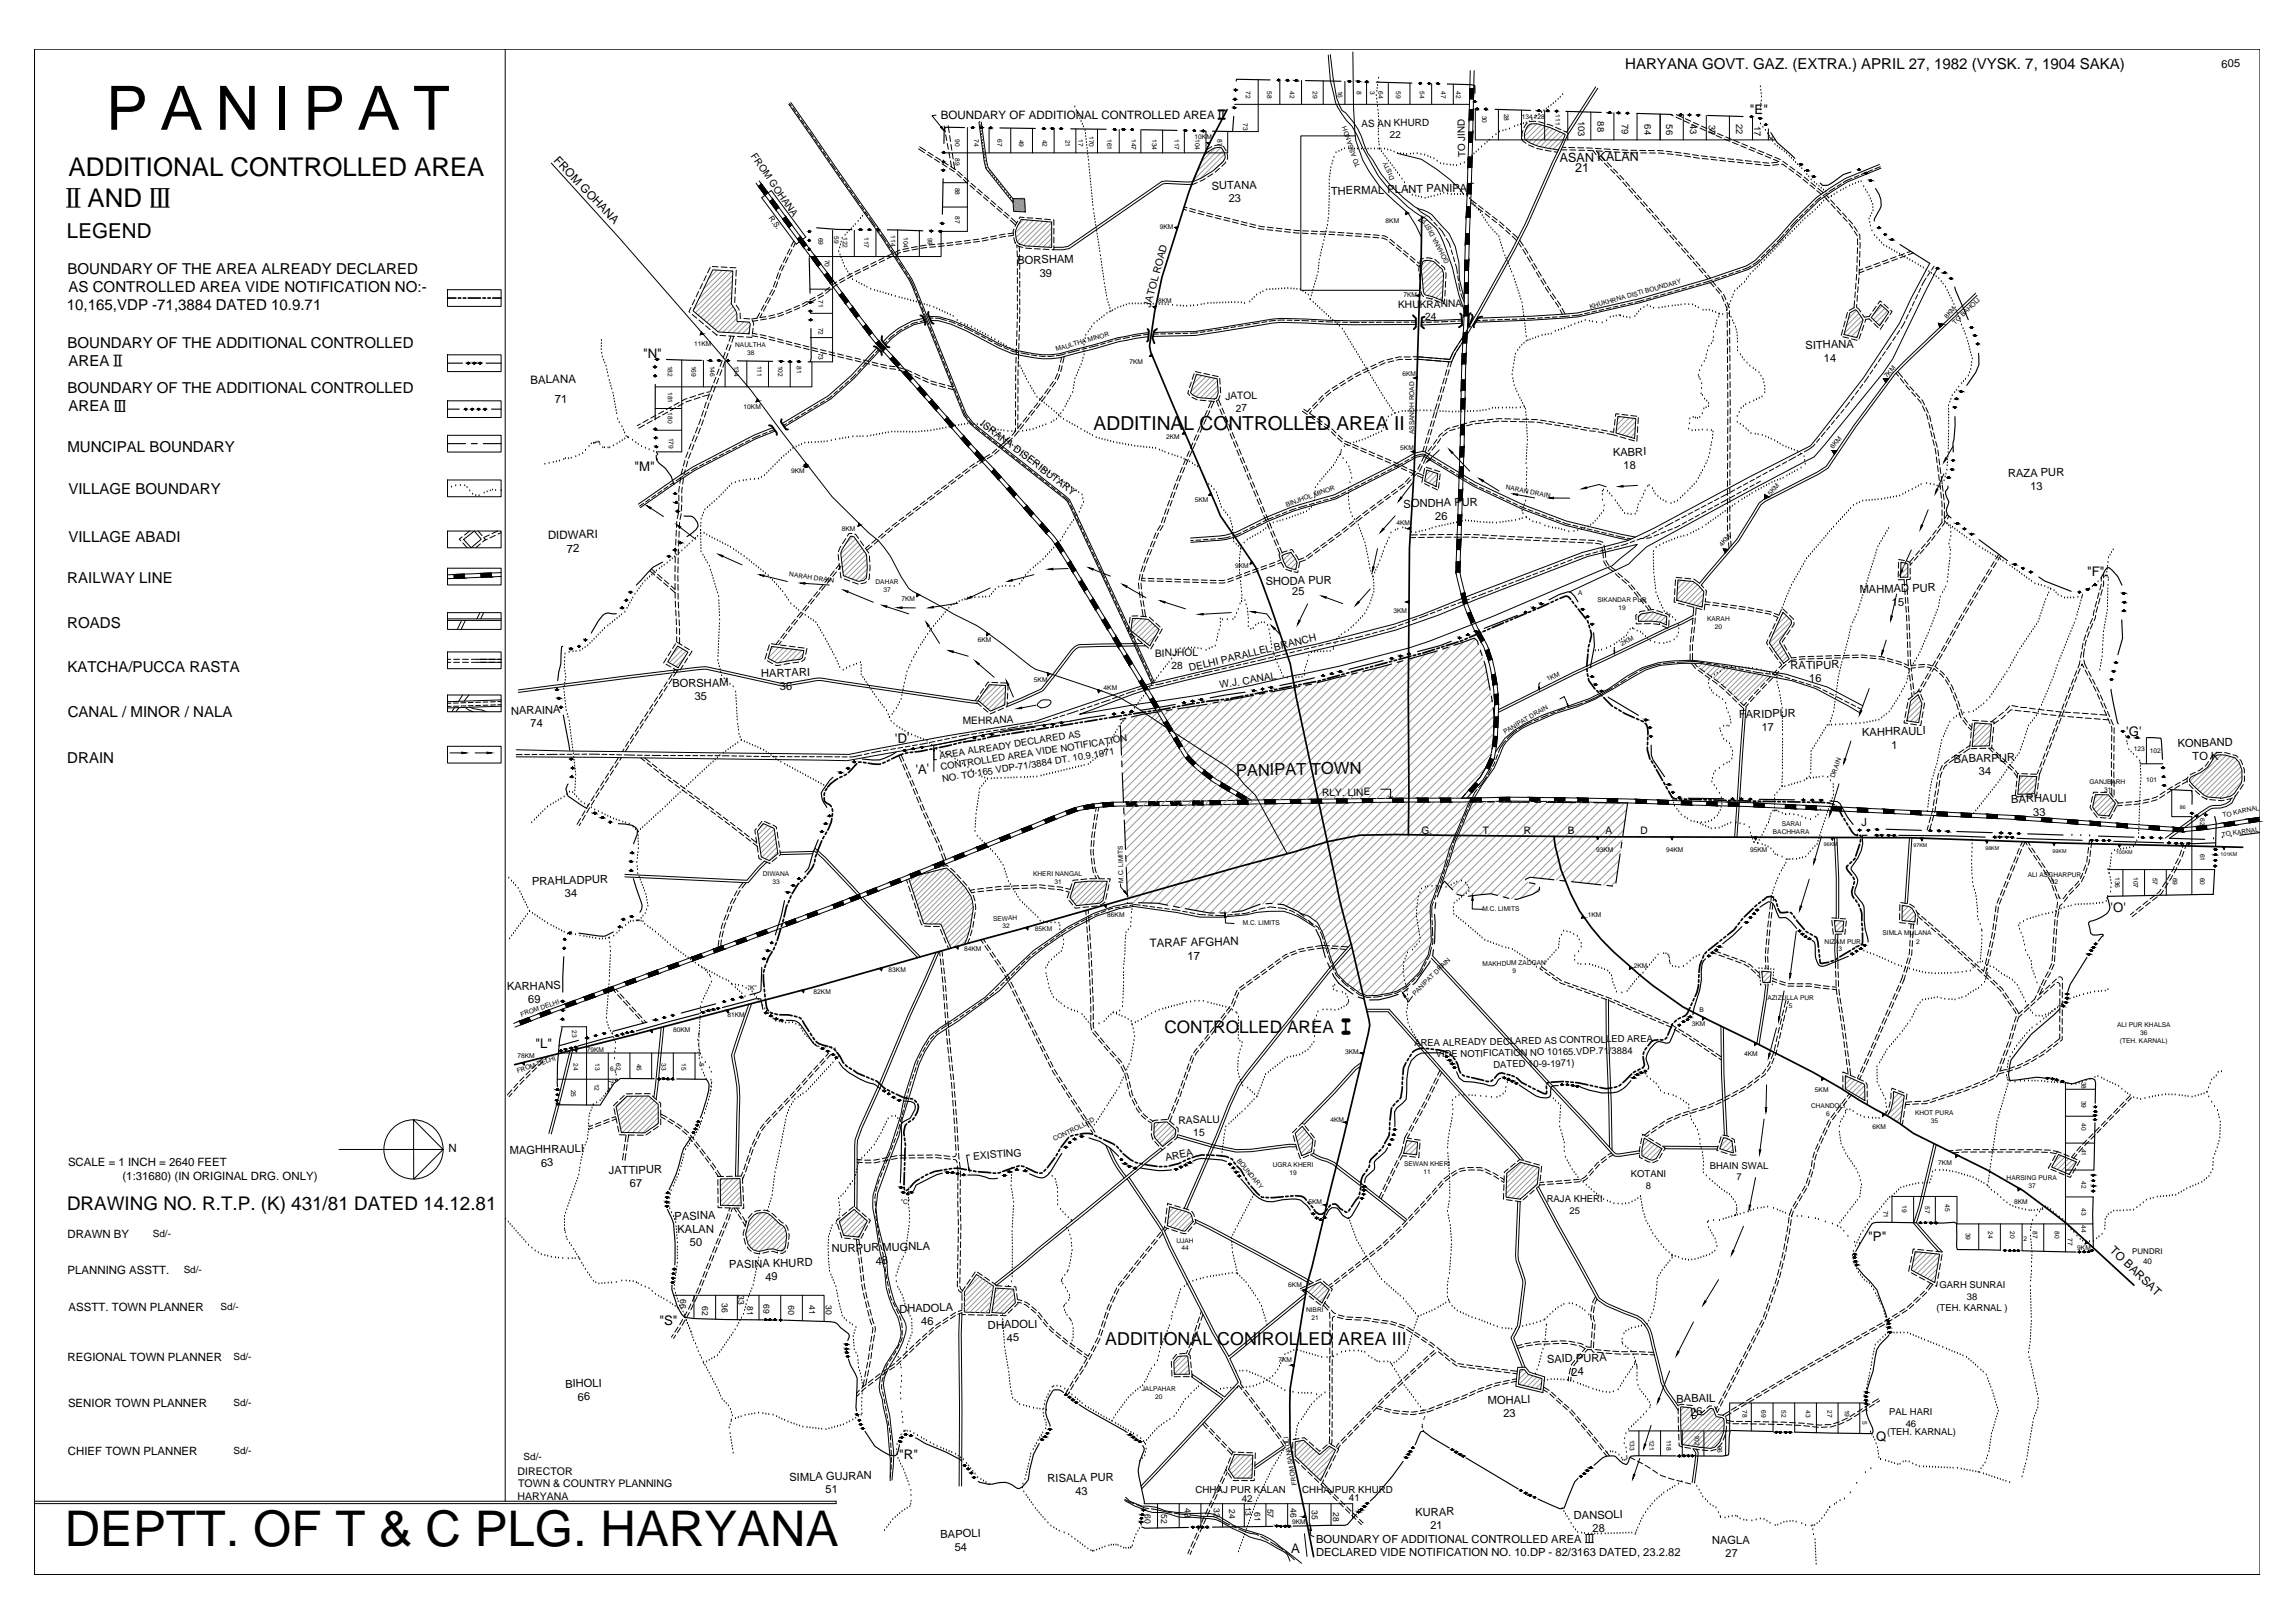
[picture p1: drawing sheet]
<svg xmlns="http://www.w3.org/2000/svg" width="1189mm" height="841mm" viewBox="0 0 1189 841" stroke-linecap="round" stroke-linejoin="round" font-family="sans-serif">
<defs><g id="words">
<text font-size="25.5" x="34" y="801">DEPTT. OF T &amp; C PLG. HARYANA</text>
<g font-size="13.4">
<text x="36" y="91">ADDITIONAL CONTROLLED AREA</text>
<text x="34" y="107">II AND III</text>
</g>
<text font-size="10.7" x="35" y="123">LEGEND</text>
<text font-size="10" x="567" y="223">ADDITINAL CONTROLLED AREA II</text>
<text font-size="9.8" x="35" y="627">DRAWING NO. R.T.P. (K) 431/81 DATED 14.12.81</text>
<text font-size="9.2" x="573" y="697">ADDITIONAL CONIROLLED AREA III</text>
<text font-size="8.9" x="603" y="535">CONTROLLED AREA I</text>
<text font-size="8.6" x="641" y="402" transform="rotate(-1 641 402)">PANIPAT TOWN</text>
<g font-size="7.8">
<text x="842" y="36">HARYANA GOVT. GAZ. (EXTRA.) APRIL 27, 1982 (VYSK. 7, 1904 SAKA)</text>
<text x="35" y="142">BOUNDARY OF THE AREA ALREADY DECLARED</text>
<text x="36" y="152">AS CONTROLLED AREA VIDE NOTIFICATION NO:-</text>
<text x="35" y="161">10,165,VDP -71,3884 DATED 10.9.71</text>
<text x="35" y="180">BOUNDARY OF THE ADDITIONAL CONTROLLED</text>
<text x="36" y="190">AREA II</text>
<text x="35" y="204">BOUNDARY OF THE ADDITIONAL CONTROLLED</text>
<text x="36" y="213">AREA III</text>
<text x="35" y="234">MUNCIPAL BOUNDARY</text>
<text x="35" y="256">VILLAGE BOUNDARY</text>
<text x="35" y="281">VILLAGE ABADI</text>
<text x="35" y="302">RAILWAY LINE</text>
<text x="35" y="325">ROADS</text>
<text x="35" y="348">KATCHA/PUCCA RASTA</text>
<text x="35" y="372">CANAL / MINOR / NALA</text>
<text x="35" y="395">DRAIN</text>
</g>
<g font-size="6.8">
<text x="907" y="59">&quot;E&quot;</text>
<text x="333" y="185">&quot;N&quot;</text>
<text x="329" y="244">&quot;M&quot;</text>
<text x="1082" y="299">&quot;F&quot;</text>
<text x="1102" y="382">'G'</text>
<text x="464" y="385" transform="rotate(-2 464 385)">'D'</text>
<text x="475" y="401" transform="rotate(-1 475 401)">'A'</text>
<text x="1094" y="473">'O'</text>
<text x="277" y="543">&quot;L&quot;</text>
<text x="968" y="643">&quot;P&quot;</text>
<text x="342" y="687">&quot;S&quot;</text>
<text x="972" y="747">Q</text>
<text x="466" y="756">&quot;R&quot;</text>
<text x="669" y="805">A</text>
</g>
<g font-size="6.5">
<text x="808" y="84" transform="rotate(-1 808 84)">ASAN KALAN</text>
<text x="816" y="89">21</text>
</g>
<text font-size="6.1" x="287" y="83" transform="rotate(46 287 83)">FROM GOHANA</text>
<g font-size="6">
<text x="488" y="62">BOUNDARY OF ADDITIONAL CONTROLLED AREA II</text>
<text x="275" y="199" transform="rotate(-1 275 199)">BALANA</text>
<text x="287" y="209" transform="rotate(-1 287 209)">71</text>
<text x="284" y="279" transform="rotate(-1 284 279)">DIDWARI</text>
<text x="294" y="286" transform="rotate(-1 294 286)">72</text>
<text x="596" y="491" transform="rotate(-1 596 491)">TARAF AFGHAN</text>
<text x="615" y="497" transform="rotate(-1 615 497)">17</text>
<text x="1093" y="648" transform="rotate(44 1093 648)">TO BARSAT</text>
</g>
<g font-size="5.9">
<text x="232" y="597">N</text>
<text x="35" y="604">SCALE = 1 INCH = 2640 FEET</text>
<text x="63" y="611">(1:31680) (IN ORIGINAL DRG. ONLY)</text>
<text x="35" y="641">DRAWN BY</text>
<text x="35" y="660">PLANNING ASSTT.</text>
<text x="36" y="679">ASSTT. TOWN PLANNER</text>
<text x="35" y="705">REGIONAL TOWN PLANNER</text>
<text x="35" y="729">SENIOR TOWN PLANNER</text>
<text x="35" y="754">CHIEF TOWN PLANNER</text>
</g>
<g font-size="5.8">
<text x="1151" y="35" transform="rotate(-2 1151 35)">605</text>
<text x="628" y="98" transform="rotate(-1 628 98)">SUTANA</text>
<text x="690" y="101" transform="rotate(-1 690 101)">THERMAL PLANT PANIPAT</text>
<text x="637" y="105" transform="rotate(-2 637 105)">23</text>
<text x="527" y="137" transform="rotate(-1 527 137)">BORSHAM</text>
<text x="539" y="143" transform="rotate(-2 539 143)">39</text>
<text x="936" y="181" transform="rotate(-2 936 181)">SITHANA</text>
<text x="945" y="187" transform="rotate(-2 945 187)">14</text>
<text x="836" y="236" transform="rotate(-2 836 236)">KABRI</text>
<text x="841" y="243" transform="rotate(-2 841 243)">18</text>
<text x="1041" y="247" transform="rotate(-1 1041 247)">RAZA PUR</text>
<text x="1052" y="254" transform="rotate(-2 1052 254)">13</text>
<text x="727" y="263" transform="rotate(-2 727 263)">SONDHA PUR</text>
<text x="744" y="269" transform="rotate(-2 744 269)">26</text>
<text x="656" y="303" transform="rotate(-1 656 303)">SHODA PUR</text>
<text x="670" y="308" transform="rotate(-2 670 308)">25</text>
<text x="964" y="307" transform="rotate(-1 964 307)">MAHMAD PUR</text>
<text x="980" y="314" transform="rotate(-2 980 314)">15</text>
<text x="928" y="347" transform="rotate(-1 928 347)">RATIPUR</text>
<text x="395" y="351" transform="rotate(-2 395 351)">HARTARI</text>
<text x="938" y="354" transform="rotate(-1 938 354)">16</text>
<text x="348" y="356" transform="rotate(-1 348 356)">BORSHAM</text>
<text x="404" y="358" transform="rotate(-2 404 358)">36</text>
<text x="360" y="363" transform="rotate(-2 360 363)">35</text>
<text x="265" y="370" transform="rotate(-2 265 370)">NARAINA</text>
<text x="275" y="377" transform="rotate(-2 275 377)">74</text>
<text x="901" y="372" transform="rotate(-1 901 372)">FARIDPUR</text>
<text x="913" y="379" transform="rotate(-2 913 379)">17</text>
<text x="965" y="381" transform="rotate(-1 965 381)">KAHHRAULI</text>
<text x="980" y="388" transform="rotate(-2 980 388)">1</text>
<text x="1129" y="387" transform="rotate(-2 1129 387)">KONBAND</text>
<text x="1013" y="395" transform="rotate(-1 1013 395)">BABARPUR</text>
<text x="1136" y="394" transform="rotate(-1 1136 394)">TO K</text>
<text x="1026" y="402" transform="rotate(-2 1026 402)">34</text>
<text x="1042" y="416" transform="rotate(-1 1042 416)">BARHAULI</text>
<text x="1054" y="423" transform="rotate(-2 1054 423)">33</text>
<text x="965" y="428" transform="rotate(-2 965 428)">J</text>
<text x="276" y="459" transform="rotate(-1 276 459)">PRAHLADPUR</text>
<text x="293" y="465" transform="rotate(-2 293 465)">34</text>
<text x="263" y="513" transform="rotate(-1 263 513)">KARHANS</text>
<text x="274" y="520" transform="rotate(-2 274 520)">69</text>
<text x="264" y="598" transform="rotate(-1 264 598)">MAGHHRAULI</text>
<text x="280" y="604" transform="rotate(-2 280 604)">63</text>
<text x="316" y="609" transform="rotate(-1 316 609)">JATTIPUR</text>
<text x="326" y="615" transform="rotate(-1 326 615)">67</text>
<text x="350" y="632" transform="rotate(-1 350 632)">PASINA</text>
<text x="351" y="639" transform="rotate(-1 351 639)">KALAN</text>
<text x="358" y="646" transform="rotate(-2 358 646)">50</text>
<text x="431" y="649" transform="rotate(-1 431 649)">NURPUR MUGNLA</text>
<text x="378" y="657" transform="rotate(-1 378 657)">PASINA KHURD</text>
<text x="454" y="655" transform="rotate(-2 454 655)">48</text>
<text x="397" y="664" transform="rotate(-2 397 664)">49</text>
<text x="466" y="680" transform="rotate(-1 466 680)">DHADOLA</text>
<text x="477" y="687" transform="rotate(-2 477 687)">46</text>
<text x="512" y="689" transform="rotate(-2 512 689)">DHADOLI</text>
<text x="522" y="695" transform="rotate(-2 522 695)">45</text>
<text x="802" y="706" transform="rotate(-1 802 706)">SAID PURA</text>
<text x="814" y="713" transform="rotate(-2 814 713)">24</text>
<text x="293" y="719" transform="rotate(-2 293 719)">BIHOLI</text>
<text x="299" y="726" transform="rotate(-2 299 726)">66</text>
<text x="771" y="728" transform="rotate(-2 771 728)">MOHALI</text>
<text x="869" y="727" transform="rotate(-1 869 727)">BABAIL</text>
<text x="779" y="734" transform="rotate(-2 779 734)">23</text>
<text x="876" y="734" transform="rotate(-2 876 734)">26</text>
<text x="409" y="767" transform="rotate(-1 409 767)">SIMLA GUJRAN</text>
<text x="428" y="774" transform="rotate(-2 428 774)">51</text>
<text x="543" y="768" transform="rotate(-1 543 768)">RISALA PUR</text>
<text x="557" y="775" transform="rotate(-2 557 775)">43</text>
<text x="734" y="786" transform="rotate(-1 734 786)">KURAR</text>
<text x="816" y="787" transform="rotate(-1 816 787)">DANSOLI</text>
<text x="487" y="797" transform="rotate(-1 487 797)">BAPOLI</text>
<text x="741" y="792" transform="rotate(-2 741 792)">21</text>
<text x="825" y="794" transform="rotate(-2 825 794)">28</text>
<text x="495" y="804" transform="rotate(-2 495 804)">54</text>
<text x="682" y="799">BOUNDARY OF ADDITIONAL CONTROLLED AREA III</text>
<text x="887" y="800" transform="rotate(-1 887 800)">NAGLA</text>
<text x="682" y="806">DECLARED VIDE NOTIFICATION NO. 10.DP - 82/3163 DATED, 23.2.82</text>
<text x="894" y="807" transform="rotate(-2 894 807)">27</text>
</g>
<g font-size="5.5">
<text x="268" y="764">DIRECTOR</text>
<text x="269" y="771">TOWN &amp; COUNTRY PLANNING</text>
<text x="268" y="777">HARYANA</text>
</g>
<g font-size="5.4">
<text x="611" y="582" transform="rotate(-1 611 582)">RASALU</text>
<text x="618" y="589" transform="rotate(-1 618 589)">15</text>
<text x="504" y="601" transform="rotate(-5 504 601)">EXISTING</text>
<text x="604" y="602" transform="rotate(-12 604 602)">AREA</text>
</g>
<g font-size="5.3">
<text x="596" y="159" transform="rotate(-75 596 159)">JATOL ROAD</text>
<text x="725" y="160" transform="rotate(-1 725 160)">KHUKRANNA</text>
<text x="739" y="166" transform="rotate(-1 739 166)">24</text>
<text x="635" y="207" transform="rotate(-1 635 207)">JATOL</text>
<text x="640" y="213" transform="rotate(-1 640 213)">27</text>
<text x="508" y="220" transform="rotate(37 508 220)">ISRANA DISERIBUTARY</text>
<text x="599" y="340" transform="rotate(-1 599 340)">BINJHOL</text>
<text x="607" y="346" transform="rotate(-1 607 346)">28</text>
<text x="617" y="348" transform="rotate(-14 617 348)">DELHI PARALLEL BRANCH</text>
<text x="632" y="357" transform="rotate(-9 632 357)">W.J. CANAL</text>
<text x="499" y="375" transform="rotate(-1 499 375)">MEHRANA</text>
<text x="685" y="413" transform="rotate(-1 685 413)">RLY. LINE</text>
<text x="737" y="432" transform="rotate(-1 737 432)">G.</text>
<text x="769" y="432" transform="rotate(-1 769 432)">T</text>
<text x="790" y="432" transform="rotate(-1 790 432)">R</text>
<text x="813" y="432" transform="rotate(-1 813 432)">B</text>
<text x="832" y="432" transform="rotate(-1 832 432)">A</text>
<text x="850" y="432" transform="rotate(-1 850 432)">D</text>
</g>
<g font-size="5.1">
<text x="706" y="66" transform="rotate(-1 706 66)">AS AN KHURD</text>
<text x="720" y="72" transform="rotate(-1 720 72)">22</text>
<text x="389" y="81" transform="rotate(55 389 81)">FROM GOHANA</text>
<text x="759" y="81" transform="rotate(-91 759 81)">TO JIND</text>
<text x="79" y="641">Sd/-</text>
<text x="95" y="659">Sd/-</text>
<text x="114" y="679">Sd/-</text>
<text x="121" y="705">Sd/-</text>
<text x="121" y="728">Sd/-</text>
<text x="121" y="754">Sd/-</text>
<text x="271" y="756">Sd/-</text>
<text x="619" y="773">CHHAJ PUR KALAN</text>
<text x="675" y="773">CHHAJPUR KHURD</text>
<text x="644" y="778">42</text>
<text x="699" y="778">41</text>
</g>
<g font-size="4.9">
<text x="818" y="63" transform="rotate(90 818 63)">103</text>
<text x="828" y="63" transform="rotate(90 828 63)">88</text>
<text x="841" y="64" transform="rotate(90 841 64)">79</text>
<text x="852" y="64" transform="rotate(90 852 64)">64</text>
<text x="864" y="64" transform="rotate(90 864 64)">56</text>
<text x="876" y="64" transform="rotate(90 876 64)">43</text>
<text x="886" y="65" transform="rotate(90 886 65)">37</text>
<text x="900" y="64" transform="rotate(90 900 64)">22</text>
<text x="909" y="65" transform="rotate(90 909 65)">17</text>
<text x="487" y="393" transform="rotate(-9 487 393)">AREA ALREADY DECLARED AS</text>
<text x="488" y="399" transform="rotate(-9 488 399)">CONTROLLED AREA VIDE NOTIFICATION</text>
<text x="489" y="405" transform="rotate(-9 489 405)">NO. TO 165 VDP-71/3884 DT. 10.9.1971</text>
<text x="733" y="542" transform="rotate(-1 733 542)">AREA ALREADY DECLARED AS CONTROLLED AREA</text>
<text x="744" y="548" transform="rotate(-1 744 548)">VIDE NOTIFICATION NO 10165.VDP.71/3884</text>
<text x="774" y="553" transform="rotate(-1 774 553)">DATED 10-9-1971)</text>
<text x="886" y="606">BHAIN SWAL</text>
<text x="845" y="610">KOTANI</text>
<text x="900" y="611">7</text>
<text x="853" y="616">8</text>
<text x="802" y="623">RAJA KHERI</text>
<text x="813" y="629">25</text>
<text x="1005" y="668">GARH SUNRAI</text>
<text x="1019" y="673">38</text>
<text x="1004" y="679">(TEH. KARNAL )</text>
<text x="979" y="733">PAL HARI</text>
<text x="978" y="743">(TEH. KARNAL)</text>
<text x="988" y="739">46</text>
</g>
<g font-size="4.4">
<text x="382" y="671" transform="rotate(90 382 671)">33</text>
<text x="353" y="673" transform="rotate(90 353 673)">66</text>
<text x="364" y="677" transform="rotate(90 364 677)">62</text>
<text x="374" y="675" transform="rotate(90 374 675)">36</text>
<text x="387" y="677" transform="rotate(90 387 677)">81</text>
<text x="396" y="676" transform="rotate(90 396 676)">69</text>
<text x="419" y="676" transform="rotate(90 419 676)">41</text>
<text x="428" y="676" transform="rotate(90 428 676)">30</text>
<text x="412" y="681" transform="rotate(-90 412 681)">09</text>
<text x="593" y="784" transform="rotate(90 593 784)">60</text>
<text x="602" y="785" transform="rotate(90 602 785)">52</text>
<text x="614" y="781" transform="rotate(90 614 781)">43</text>
<text x="629" y="781" transform="rotate(90 629 781)">32</text>
<text x="637" y="782" transform="rotate(90 637 782)">24</text>
<text x="645" y="781" transform="rotate(90 645 781)">13</text>
<text x="650" y="783" transform="rotate(90 650 783)">61</text>
<text x="657" y="782" transform="rotate(90 657 782)">57</text>
<text x="669" y="782" transform="rotate(90 669 782)">46</text>
<text x="680" y="782" transform="rotate(90 680 782)">35</text>
<text x="691" y="783" transform="rotate(90 691 783)">28</text>
</g>
<g font-size="4.1">
<text x="1105" y="650">PUNDRI</text>
<text x="1111" y="655">40</text>
</g>
<text font-size="3.9" x="398" y="113" transform="rotate(55 398 113)">R.S.</text>
<g font-size="3.4">
<text x="646" y="47" transform="rotate(90 646 47)">72</text>
<text x="657" y="47" transform="rotate(90 657 47)">58</text>
<text x="668" y="47" transform="rotate(90 668 47)">42</text>
<text x="680" y="47" transform="rotate(90 680 47)">29</text>
<text x="693" y="47" transform="rotate(90 693 47)">16</text>
<text x="703" y="47" transform="rotate(90 703 47)">8</text>
<text x="710" y="47" transform="rotate(90 710 47)">3</text>
<text x="714" y="47" transform="rotate(90 714 47)">64</text>
<text x="724" y="47" transform="rotate(90 724 47)">59</text>
<text x="736" y="47" transform="rotate(90 736 47)">54</text>
<text x="747" y="47" transform="rotate(90 747 47)">47</text>
<text x="755" y="47" transform="rotate(90 755 47)">42</text>
<text x="780" y="59" transform="rotate(90 780 59)">28</text>
<text x="806" y="59" transform="rotate(90 806 59)">111</text>
<text x="644" y="64" transform="rotate(90 644 64)">73</text>
<text x="768" y="60" transform="rotate(90 768 60)">30</text>
<text x="789" y="62">134</text>
<text x="795" y="62">128</text>
<text x="564" y="71" transform="rotate(90 564 71)">170</text>
<text x="619" y="72">10KM</text>
<text x="916" y="70" transform="rotate(90 916 70)">7</text>
<text x="495" y="72" transform="rotate(90 495 72)">90</text>
<text x="505" y="72" transform="rotate(90 505 72)">74</text>
<text x="517" y="72" transform="rotate(90 517 72)">67</text>
<text x="528" y="72" transform="rotate(90 528 72)">49</text>
<text x="540" y="72" transform="rotate(90 540 72)">42</text>
<text x="552" y="72" transform="rotate(90 552 72)">21</text>
<text x="559" y="72" transform="rotate(90 559 72)">17</text>
<text x="574" y="72" transform="rotate(90 574 72)">161</text>
<text x="586" y="72" transform="rotate(90 586 72)">147</text>
<text x="597" y="72" transform="rotate(90 597 72)">134</text>
<text x="609" y="72" transform="rotate(90 609 72)">117</text>
<text x="619" y="72" transform="rotate(90 619 72)">104</text>
<text x="631" y="72" transform="rotate(90 631 72)">87</text>
<text x="495" y="82" transform="rotate(90 495 82)">89</text>
<text x="705" y="86" transform="rotate(-109 705 86)">TO ASSANDH</text>
<text x="723" y="93" transform="rotate(-113 723 93)">DISTY</text>
<text x="495" y="97" transform="rotate(90 495 97)">88</text>
<text x="495" y="112" transform="rotate(90 495 112)">87</text>
<text x="601" y="118">9KM</text>
<text x="718" y="115">8KM</text>
<text x="424" y="123" transform="rotate(90 424 123)">69</text>
<text x="432" y="122" transform="rotate(90 432 122)">59</text>
<text x="437" y="123" transform="rotate(90 437 123)">122</text>
<text x="448" y="123" transform="rotate(90 448 123)">117</text>
<text x="462" y="122" transform="rotate(90 462 122)">114</text>
<text x="468" y="123" transform="rotate(90 468 123)">104</text>
<text x="481" y="123" transform="rotate(90 481 123)">99</text>
<text x="427" y="135" transform="rotate(90 427 135)">70</text>
<text x="751" y="136" transform="rotate(-118 751 136)">GOHANA DISTY</text>
<text x="424" y="155" transform="rotate(90 424 155)">71</text>
<text x="727" y="154">7KM</text>
<text x="600" y="157">8KM</text>
<text x="824" y="160" transform="rotate(-16 824 160)">KHUKHRNA DISTI BOUNDARY</text>
<text x="1009" y="165" transform="rotate(-49 1009 165)">8KM</text>
<text x="424" y="170" transform="rotate(90 424 170)">72</text>
<text x="1013" y="168" transform="rotate(-44 1013 168)">TO BAHOLI</text>
<text x="360" y="179">11KM</text>
<text x="381" y="180">NAULTHA</text>
<text x="387" y="184">38</text>
<text x="424" y="183" transform="rotate(90 424 183)">73</text>
<text x="548" y="182" transform="rotate(-16 548 182)">MAULTHA MINOR</text>
<text x="346" y="189" transform="rotate(90 346 189)">182</text>
<text x="358" y="189" transform="rotate(90 358 189)">169</text>
<text x="368" y="189" transform="rotate(90 368 189)">146</text>
<text x="380" y="189" transform="rotate(90 380 189)">134</text>
<text x="392" y="189" transform="rotate(90 392 189)">111</text>
<text x="403" y="189" transform="rotate(90 403 189)">102</text>
<text x="413" y="190" transform="rotate(90 413 190)">81</text>
<text x="585" y="189">7KM</text>
<text x="727" y="195">6KM</text>
<text x="978" y="196" transform="rotate(-49 978 196)">7KM</text>
<text x="346" y="203" transform="rotate(90 346 203)">181</text>
<text x="346" y="214" transform="rotate(90 346 214)">180</text>
<text x="385" y="212">10KM</text>
<text x="347" y="227" transform="rotate(90 347 227)">179</text>
<text x="604" y="227">2KM</text>
<text x="733" y="225" transform="rotate(-90 733 225)">ASSANDH ROAD</text>
<text x="726" y="233">5KM</text>
<text x="950" y="232" transform="rotate(-49 950 232)">6KM</text>
<text x="410" y="245">9KM</text>
<text x="780" y="254" transform="rotate(10 780 254)">NARAN DRAIN</text>
<text x="918" y="257" transform="rotate(-49 918 257)">5KM</text>
<text x="619" y="260">5KM</text>
<text x="667" y="263" transform="rotate(-20 667 263)">BINJHOL MINOR</text>
<text x="436" y="275">8KM</text>
<text x="724" y="272">4KM</text>
<text x="892" y="284" transform="rotate(-49 892 284)">4KM</text>
<text x="409" y="299" transform="rotate(8 409 299)">NARAH DRAIN</text>
<text x="640" y="294">9KM</text>
<text x="454" y="303">DAHAR</text>
<text x="458" y="307">37</text>
<text x="467" y="312">7KM</text>
<text x="818" y="308">A</text>
<text x="722" y="318">3KM</text>
<text x="828" y="312">SIKANDAR PUR</text>
<text x="839" y="316">19</text>
<text x="885" y="322">KARAH</text>
<text x="889" y="326">20</text>
<text x="507" y="333">6KM</text>
<text x="840" y="335" transform="rotate(-24 840 335)">2KM</text>
<text x="536" y="353">5KM</text>
<text x="802" y="353" transform="rotate(-24 802 353)">1KM</text>
<text x="572" y="357">4KM</text>
<text x="780" y="381" transform="rotate(-31 780 381)">PANIPAT DRAIN</text>
<text x="1106" y="389">123</text>
<text x="1114" y="390">102</text>
<text x="951" y="403" transform="rotate(-70 951 403)">DRAIN</text>
<text x="1083" y="406">GANJBARH</text>
<text x="1112" y="405">101</text>
<text x="1090" y="410">31</text>
<text x="1140" y="424" transform="rotate(90 1140 424)">62</text>
<text x="1152" y="424" transform="rotate(-12 1152 424)">TO KARNAL</text>
<text x="923" y="428">SARAI</text>
<text x="919" y="432">BACHHARA</text>
<text x="1152" y="434" transform="rotate(-8 1152 434)">TO KARNAL</text>
<text x="827" y="441">93KM</text>
<text x="864" y="441">94KM</text>
<text x="907" y="441">95KM</text>
<text x="1140" y="442" transform="rotate(90 1140 442)">61</text>
<text x="395" y="454">DIWANA</text>
<text x="535" y="454">KHERI NANGAL</text>
<text x="1051" y="454">ALI ASGHARPUR</text>
<text x="1096" y="455" transform="rotate(90 1096 455)">136</text>
<text x="1106" y="455" transform="rotate(90 1106 455)">107</text>
<text x="1116" y="455" transform="rotate(90 1116 455)">57</text>
<text x="1126" y="455" transform="rotate(90 1126 455)">69</text>
<text x="1140" y="455" transform="rotate(90 1140 455)">60</text>
<text x="400" y="458">33</text>
<text x="547" y="458">31</text>
<text x="582" y="457" transform="rotate(-91 582 457)">M.C. LIMITS</text>
<text x="1063" y="458">32</text>
<text x="768" y="472" transform="rotate(-1 768 472)">M.C. LIMITS</text>
<text x="515" y="477" transform="rotate(-1 515 477)">SEWAH</text>
<text x="574" y="475">86KM</text>
<text x="644" y="480" transform="rotate(-1 644 480)">M.C. LIMITS</text>
<text x="823" y="475">1KM</text>
<text x="520" y="481" transform="rotate(-1 520 481)">32</text>
<text x="536" y="482">85KM</text>
<text x="976" y="485">SIMLA MULANA</text>
<text x="946" y="489">NIZAM PUR</text>
<text x="993" y="489">2</text>
<text x="500" y="493">84KM</text>
<text x="953" y="493">3</text>
<text x="461" y="504">83KM</text>
<text x="768" y="501" transform="rotate(-1 768 501)">MAKHDUM ZADGAN</text>
<text x="847" y="502">2KM</text>
<text x="784" y="504" transform="rotate(-1 784 504)">9</text>
<text x="388" y="513">&quot;K&quot;</text>
<text x="422" y="515">82KM</text>
<text x="733" y="516" transform="rotate(-45 733 516)">PANIPAT DRAIN</text>
<text x="916" y="518">AZIZULLA PUR</text>
<text x="270" y="527" transform="rotate(-19 270 527)">FROM DELHI</text>
<text x="377" y="527">81KM</text>
<text x="881" y="524">B</text>
<text x="927" y="522">5</text>
<text x="296" y="534" transform="rotate(90 296 534)">23</text>
<text x="877" y="532">3KM</text>
<text x="1097" y="532">ALI PUR KHALSA</text>
<text x="349" y="535">80KM</text>
<text x="1109" y="536">36</text>
<text x="304" y="545">79KM</text>
<text x="1099" y="540">(TEH. KARNAL)</text>
<text x="268" y="548">78KM</text>
<text x="297" y="551" transform="rotate(90 297 551)">24</text>
<text x="309" y="551" transform="rotate(90 309 551)">13</text>
<text x="319" y="551" transform="rotate(90 319 551)">62</text>
<text x="330" y="551" transform="rotate(90 330 551)">45</text>
<text x="343" y="551" transform="rotate(90 343 551)">33</text>
<text x="353" y="551" transform="rotate(90 353 551)">15</text>
<text x="363" y="551" transform="rotate(90 363 551)">5</text>
<text x="697" y="546">3KM</text>
<text x="904" y="547">4KM</text>
<text x="268" y="556" transform="rotate(-19 268 556)">FROM DELHI</text>
<text x="316" y="555">6</text>
<text x="308" y="562" transform="rotate(90 308 562)">12</text>
<text x="316" y="560" transform="rotate(90 316 560)">7</text>
<text x="1079" y="561" transform="rotate(90 1079 561)">38</text>
<text x="296" y="565" transform="rotate(90 296 565)">25</text>
<text x="941" y="566">5KM</text>
<text x="939" y="574">CHANDOLI</text>
<text x="1079" y="570" transform="rotate(90 1079 570)">39</text>
<text x="690" y="582">4KM</text>
<text x="946" y="578">6</text>
<text x="992" y="578">KHOT PURA</text>
<text x="1001" y="582">35</text>
<text x="1079" y="582" transform="rotate(90 1079 582)">40</text>
<text x="970" y="585">6KM</text>
<text x="547" y="591" transform="rotate(-26 547 591)">CONTROLLED</text>
<text x="1079" y="595" transform="rotate(90 1079 595)">41</text>
<text x="641" y="601" transform="rotate(51 641 601)">BOUNDARY</text>
<text x="660" y="605" transform="rotate(-1 660 605)">UGRA KHERI</text>
<text x="728" y="604">SEWAN KHERI</text>
<text x="1005" y="604">7KM</text>
<text x="668" y="609" transform="rotate(-1 668 609)">19</text>
<text x="738" y="608">11</text>
<text x="1040" y="611">HARSING PURA</text>
<text x="1051" y="615">37</text>
<text x="1079" y="612" transform="rotate(90 1079 612)">42</text>
<text x="467" y="624">&quot;C&quot;</text>
<text x="678" y="624">5KM</text>
<text x="1044" y="624">8KM</text>
<text x="976" y="627" transform="rotate(90 976 627)">71</text>
<text x="986" y="625" transform="rotate(90 986 625)">19</text>
<text x="998" y="625" transform="rotate(90 998 625)">57</text>
<text x="1008" y="624" transform="rotate(90 1008 624)">45</text>
<text x="1079" y="626" transform="rotate(90 1079 626)">43</text>
<text x="1079" y="635" transform="rotate(90 1079 635)">44</text>
<text x="1019" y="639" transform="rotate(90 1019 639)">39</text>
<text x="1030" y="638" transform="rotate(90 1030 638)">24</text>
<text x="1042" y="638" transform="rotate(90 1042 638)">20</text>
<text x="1054" y="638" transform="rotate(90 1054 638)">87</text>
<text x="1065" y="638" transform="rotate(90 1065 638)">80</text>
<text x="1072" y="642" transform="rotate(90 1072 642)">77</text>
<text x="610" y="644">UJAH</text>
<text x="612" y="648">44</text>
<text x="1049" y="643">2</text>
<text x="1077" y="648">9KM</text>
<text x="668" y="667">6KM</text>
<text x="677" y="680">NIBRI</text>
<text x="680" y="684">21</text>
<text x="663" y="706">7KM</text>
<text x="592" y="721">JALPAHAR</text>
<text x="599" y="725">20</text>
<text x="903" y="731" transform="rotate(90 903 731)">78</text>
<text x="913" y="731" transform="rotate(90 913 731)">69</text>
<text x="923" y="731" transform="rotate(90 923 731)">52</text>
<text x="936" y="731" transform="rotate(90 936 731)">43</text>
<text x="947" y="731" transform="rotate(90 947 731)">27</text>
<text x="956" y="731" transform="rotate(90 956 731)">19</text>
<text x="965" y="737" transform="rotate(90 965 737)">5</text>
<text x="878" y="743" transform="rotate(90 878 743)">102</text>
<text x="845" y="746" transform="rotate(90 845 746)">133</text>
<text x="855" y="746" transform="rotate(90 855 746)">121</text>
<text x="864" y="746" transform="rotate(90 864 746)">118</text>
<text x="890" y="749" transform="rotate(90 890 749)">96</text>
<text x="672" y="770" transform="rotate(-100 672 770)">FROM SANAULI</text>
<text x="670" y="790">9KM</text>
</g>
<g font-size="2.7">
<text x="1130" y="419">86</text>
<text x="945" y="439">96KM</text>
<text x="992" y="439">97KM</text>
<text x="1029" y="441">98KM</text>
<text x="1064" y="442">99KM</text>
<text x="1097" y="442">100KM</text>
<text x="1151" y="444">101KM</text>
</g>
</g></defs>
<!-- layer: tital block -->
<g fill="none" stroke="#000" stroke-width=".52">
<path d="M18 25h1153v791h-1153zM262 25v753M701 27l1 41a53 53 0 0 0 17 33l11 10 4 6 3 6M702 70h-28v80h62M232 249h28v8h-28zM232 275h28v9h-28zM232 317h28v9h-28zM249 317l-2 4M251 317l-2 4M232 338h28v9h-28zM232 321h28M239 321l-2 5"/>
<path d="M241 321l-2 5M232 387h28v8h-28zM18 778h415v1h-415"/>
</g>
<!-- layer: text -->
<g fill="#000">
<path d="M114 45h3l12 17v-17h3v22h-3l-12-18v18h-3zM145 45h3v22h-3zM215 45h18v2h-8v20h-3v-20h-7z"/>
<path d="M58 45h10h3l3 2 1 4-1 4-2 2-4 1h-7v9h-3zM61 47v8h7a4 4 0 0 0 4-5 4 4 0 0 0-5-3z"/>
<path d="M92 45h3l10 22h-4l-2-7h-10l-2 7h-4zM94 47l-4 11h8z"/>
<path d="M160 45h10h3l3 2 1 3v4l-2 2-1 1-4 1h-7v9h-3zM163 47v8h8a4 4 0 0 0 3-5 4 4 0 0 0-5-3z"/>
<path d="M194 45h4l9 22h-4l-2-7h-10l-2 7h-3zM196 47l-4 11h8z"/>
</g>
<!-- layer: ADDITIONAL CONTROLLED AREA BOUNDARY -->
<path d="M232 150h28v9h-28z" fill="none" stroke="#000" stroke-width=".52"/>
<!-- layer: BOUNDARY OF THE ADDITIONAL CONTROLLED AREA II -->
<path d="M232 184h28v9h-28z" fill="none" stroke="#000" stroke-width=".52"/>
<!-- layer: BOUNDARY OF THE ADDITIONAL CONTROLLED AREA III -->
<path d="M232 208h28v8h-28z" fill="none" stroke="#000" stroke-width=".52"/>
<!-- layer: MUNCIPAL BOUNDARY -->
<path d="M232 226h28v8h-28z" fill="none" stroke="#000" stroke-width=".52"/>
<!-- layer: RAILWAY-LINE -->
<g fill="none" stroke="#000" stroke-width=".52">
<path d="M762 37l-3 127-4 127a57 57 0 0 0 3 22l2 5M764 37l-3 127-4 127a55 55 0 0 0 3 21l6 13 6 12M762 57h2l-1 5h-2zM762 46h2v5h-2zM761 68h2v6h-2zM392 95l61 82 92 103 8 12 53 88a58 58 0 0 0 23 25l16 10M393 97l2-2 3 5-2 1zM393 94l61 81 93 103 8 13 53 87a55 55 0 0 0 22 26l18 11M761 95h2l-1 5h-2zM761 81h2v6h-2zM399 104l2-1 3 4-2 2zM406 114l1-2 3 5-1 1z"/>
<path d="M760 107h2v6l-2-1zM413 124l2-1 3 4-2 1zM416 124l2-1-18-24-5 3 18 25 1-2M421 134l1-1 3 4-1 1zM759 135h2v5h-2zM760 121h2l-1 6-2-1zM427 143l2-2 3 5-2 1zM435 153l2-1 3 4-2 1zM759 158h2v6h-2zM759 147h2v5h-2zM440 160l2-1 3 4-1 2zM447 169l2-1 3 4-2 2z"/>
<path d="M454 178l1-1 4 4-1 1zM758 177l-4 6-2 4-17-1M758 175l-5 7-2 4-16-1M758 172h2v6h-2zM461 186l2-1 3 4-1 1zM468 193l2-1 3 4-1 1zM757 197h2v5h-2zM758 183h2v6h-2zM475 202l2-2 3 4-1 2zM481 209l2-2 4 4-2 2zM489 218l2-2 4 4-2 2zM757 220h2v5h-2z"/>
<path d="M757 207h2v5h-2zM498 227l2-1 3 4-1 1zM505 235l2-1 3 4-1 1zM757 231h2v6h-2zM514 245l1-2 4 4-2 2zM522 253l1-1 4 4-2 1zM756 254h2v5h-2zM756 242h2v5h-2zM531 263l1-1 4 4-2 1zM539 272l1-1 4 4-2 1zM755 279h2v6h-2zM756 267h2l-1 5h-2z"/>
<path d="M232 294h28v9h-28zM235 298l6-1v3h-6zM249 297h6v2h-6zM260 297l-28 1M260 299l-28 1M547 282l1-1 3 4-1 1zM553 292l2-1 3 4-2 2zM755 291h2v6h-2zM559 302l2-1 3 4-2 1zM565 311l2-1 2 5-1 1zM757 308l2-1 1 5-2 1zM760 318l2-1 2 5-2 1z"/>
<path d="M571 322l2-1 3 4-2 1zM577 331l2-1 2 4-1 1zM762 323l2 3a78 78 0 0 1 10 50 38 38 0 0 1-10 30l-6 8M765 328l2-1 2 5-1 1zM770 337h2l1 5h-2zM582 340l2-1 3 5-2 1zM590 353l2-1 3 5-2 1zM773 350l2-1 1 6h-2zM773 342l3 18M774 360h2l1 5h-2zM596 363l2-1 2 4-1 1zM603 375l2-1 3 4-2 1z"/>
<path d="M774 371l2 1v5h-2zM777 365l-1 17M608 383l2-1 3 4-2 1zM614 393l2-2 4 4-2 2zM624 399l4 3-1 2-4-3zM772 399l-3 5-9 10M772 393l2 1-2 5-2-1zM774 381l2 1-1 5h-1zM775 387l-1 7M562 418l5-1v2h-5zM572 416h5v2h-5zM584 416h5v2h-5z"/>
<path d="M595 415h6v2h-6zM607 415h5v2h-5zM618 415h5v2h-5zM627 415h5v2h-5zM633 406l5 2-1 2-5-3zM641 415h6v2h-6zM642 411l4 2-1 2-4-3zM656 414h5v2l-5 1zM669 414h5v2h-5zM680 414h5v2h-5zM693 414h5v2h-5zM706 414h5v2h-5z"/>
<path d="M722 414h5v2h-5zM735 414h5v2h-5zM746 414h6v2h-5zM762 414l6-1v2l-6 1zM765 405l1 2-3 4-2-2zM777 413h5v2h-5zM793 413h5v2h-5zM806 413h5v2h-5zM818 414h5v2h-5zM833 414h5v2h-5zM848 414h5v2h-5zM859 415h6v2h-6z"/>
<path d="M871 415h6v2h-6zM885 415l5 1v2l-6-1zM896 416h5v2h-5zM909 416h5v2h-5zM925 417h6v2h-6zM936 417l5 1v2l-5-1zM949 418h5v2h-5zM963 419h5v2h-5zM976 419l6 1-1 2-5-1zM506 439l5-2 1 2-5 2zM518 434l5-2 1 2-5 2zM529 430l5-2 1 2-5 2z"/>
<path d="M541 425l5-2 1 2-5 2zM552 420l5-2 1 2-5 2zM990 420h6l-1 2h-5zM1004 421h5v2h-5zM1016 421l6 1v2l-6-1zM1030 422h5v2h-5zM1044 423h6v2h-6zM1058 424h5v2h-5zM1072 425h5v2h-6zM1083 426h6v2h-6zM1097 427h6l-1 2h-5zM1114 428h5v2h-5z"/>
<path d="M1126 429h6l-1 2h-5zM1138 428h5l1 2h-6zM1153 426h5v2h-5zM1165 424h6v2h-5zM1171 423l-26 5-14 1-89-6-136-7-26-1a2551 2551 0 0 0-151-1l-153 2a75 75 0 0 0-31 7l-114 46-165 61M1171 426l-25 4-15 1-89-7-136-6-26-1a2549 2549 0 0 0-151-1l-153 2a72 72 0 0 0-31 7l-114 46-164 61M461 457l5-2 1 2-5 2zM472 453l4-2 1 2-5 2zM484 448l5-2 1 2-5 2zM494 444l5-2 1 2-5 2zM407 478l5-2 1 2-5 2zM418 474l5-2 1 2-5 2z"/>
<path d="M432 469l5-2v2l-5 2zM440 465l5-2 1 2-5 2zM449 462l5-2 1 2-5 2zM358 496l5-2 1 2-5 2zM370 492l5-2v2l-5 2zM381 488l5-2 1 2-5 1zM392 484l5-2 1 2-5 1zM303 517l5-2v2l-5 2zM313 513l5-2v2l-5 2zM324 509l5-2 1 2-5 2zM336 504l5-1v2l-5 1zM346 501l5-2 1 2-5 1z"/>
<path d="M269 529l5-2 1 2-5 2zM280 525l5-2v2l-5 2zM293 520l5-2 1 2-5 2z"/>
</g>
<!-- layer: CANAL- MINOR - NALA -->
<g fill="none" stroke="#000" stroke-width=".52">
<path d="M688 29a75 75 0 0 0 5 27l5 6 3 3 2 5a84 84 0 0 0 35 43 22 22 0 0 1 10 13l5 13 3 14 3 8M689 28l4 23 3 6a34 34 0 0 1 11 18l2 4 2 4a66 66 0 0 0 24 25 17 17 0 0 1 12 9 33 33 0 0 1 9 28l3 10M409 54l48 70 14 21 29 70 3 5 3 3 47 37 44 94M409 54l1 1M410 53l49 70 13 21 29 71 3 4 3 3 47 37 44 95M411 56l1 2M413 59l2 2M415 62l2 2M417 65l2 2M420 68l1 3M422 72l2 2M424 75l2 2"/>
<path d="M427 79l1 2M429 82l1 2M431 85l2 3M434 89l1 2M436 92l1 2M438 95l2 2M440 98l2 2M951 97l-3 2M954 95l-2 2M960 92l-5 3M963 91l-2 1M967 89l-2 1"/>
<path d="M970 88l-2 1M974 85a104 104 0 0 0-52 38l-13 12-4 3-20 7-36 10-32 7-24 2-27 1M974 86l-2 2M975 87a102 102 0 0 0-52 37l-12 13-5 3-21 7-35 10-32 7-25 2-28 1M442 101l3 5M446 107l2 2M448 110l2 2M450 113l4 4M454 118l2 2M734 108l8 6M743 115l2 2M746 118l3 4"/>
<path d="M927 119l-2 1M932 114l-4 4M934 111l-1 2M937 108l-2 2M940 106l-2 1M944 102l-3 3M947 100l-2 1M457 121l2 4M460 126l1 3M462 130l1 2M464 133l1 2M466 136l2 3"/>
<path d="M750 124l2 4M752 129l1 3M753 133l1 3M754 137l1 5M907 138l-4 2M912 134l-3 3M915 132l-2 1M917 129l-2 2M920 126l-2 2M925 121l-4 4M1000 136l-9 18-7 14-18 28-28 35-31 16-50 27-14 6-23 6-58 22a398 398 0 0 1-96 29l-72 18M1002 138l-1 2"/>
<path d="M1004 139l-23 47-5 7-36 44-87 46-9 9-31 15M469 140l1 2M471 144l3 7M475 152l1 2M476 156l1 2M478 159l1 2M755 143l1 2M756 147l1 4M757 152l2 5M835 159l-3 1M839 159h-3M842 158h-2"/>
<path d="M846 157h-2M852 155l-5 2M856 154l-3 1M859 153l-2 1M863 152l-2 1M867 151l-3 1M870 150l-2 1M874 149l-2 1M878 148l-3 1M881 147l-2 1M887 145l-4 2M891 144l-2 1"/>
<path d="M895 143h-3M898 141l-2 1M902 140l-2 1M991 160l-2 2M992 156l-1 2M994 153l-1 2M995 149l-1 3M998 144l-2 4M1000 141l-1 2M460 177l-2 1M463 173l-2 3M467 171l-2 2"/>
<path d="M471 169l-2 1M476 167l-4 1M479 165a36 36 0 0 0-21 12M479 163l2 5M479 166l-2 1M479 167a34 34 0 0 0-20 12M481 164a43 43 0 0 1 21 6l16 8 7 3a65 65 0 0 0 24 2l18-4a161 161 0 0 1 28-7M482 169l1 3M482 165h2M482 166a40 40 0 0 1 19 6l16 8 8 3a68 68 0 0 0 24 2l19-4a158 158 0 0 1 27-7M483 173l1 2M485 177l1 2"/>
<path d="M485 165l6 1M492 166l3 2M496 168l3 1M500 170l4 2M505 172l2 2M509 174l2 1M512 176l2 1M515 178l4 2M569 179l-4 1M573 178h-3M577 177h-3M581 176h-3"/>
<path d="M585 175h-3M591 174h-4M595 173l-2 1M600 173h-2M604 173h-2M608 173h-3M612 173h-3M616 173h-3M621 172l-4 1M625 172h-3M628 171l-2 1M633 171h-3"/>
<path d="M637 170h-3M640 169l-2 1M644 169h-2M648 168l-3 1M653 167l-4 1M656 167h-2M661 166h-3M666 166h-4M667 166h3M671 166h2M675 166h3M679 166h3"/>
<path d="M683 167h3M687 167h4M692 167h3M696 167h2M700 167h4M708 167h-2M710 167h2M716 167h-3M717 167h5M724 167h2M728 167h2M731 167h3"/>
<path d="M734 166h-33l-37-1-45 7h-21M734 168h-33l-37-1-45 7h-21M738 167h-1M742 167h-3M746 167h-3M750 167h-3M754 166l-2 1M758 165l-21 1M758 166h-2M758 168h-21M767 166h-2M771 166h-3"/>
<path d="M775 166h-3M779 166h-3M782 165l-2 1M786 165h-2M790 165h-2M796 165h-5M799 165h-2M803 164l-2 1M807 164h-3M813 164h-5M820 163l-5 1M824 162l-3 1"/>
<path d="M827 161l-2 1M831 160l-2 1M980 178l-2 3M982 174l-1 3M984 171l-1 2M987 167l-2 3M989 163l-1 2M437 200l-2 2M440 197l-2 2M444 194l-3 3M446 191l-1 2M449 188l-2 2"/>
<path d="M453 184l-3 3M454 180l-13 15-12 10-24 14M455 181l-1 2M456 182l-13 14-13 11-24 14M486 180l1 3M488 184v2M489 187l1 3M490 191l1 2M492 194l1 3M493 198l1 2M520 180l3 1M524 182l4 1"/>
<path d="M529 183l4 1M535 184h2M539 184l3 1M546 184l-3 1M552 183l-4 1M560 181l-7 2M563 180l-2 1M965 199l-1 2M968 195l-2 3M971 192l-2 2M973 189l-2 2M975 185l-2 3"/>
<path d="M977 182l-1 2M408 220h-2M411 218l-2 1M414 216l-2 1M417 214l-2 1M421 212l-2 1M424 210l-2 1M427 208l-2 1M431 205l-3 2M434 203l-2 1M495 201l1 3M496 205l1 2"/>
<path d="M497 209l1 2M499 212l2 5M502 218l3 2M951 218l-2 2M953 215l-1 2M956 212l-2 2M959 208l-3 3M961 205l-2 2M963 202l-1 2M368 239l-2 1M372 237l-3 1M375 235l-2 1"/>
<path d="M378 233l-2 1M382 232l-2 1M385 230l-2 1M389 228l-3 1M394 226l-4 1M398 224l-3 1M401 222a283 283 0 0 0-70 39M401 223l-2 1M402 223a279 279 0 0 0-70 40M506 221l2 2M509 224l2 1M512 226l2 2"/>
<path d="M515 229l2 1M518 231l2 2M521 233l2 2M524 236l2 1M527 238l2 2M727 240l-4 2M730 238l-2 1M741 237l-4-2-3 1-3 1M742 238l2 1M745 240l2 1M926 239l-2 1M931 237l-4 2"/>
<path d="M934 235l-2 1M941 230l-6 4M943 227l-2 2M946 224l-2 2M948 221l-1 2M337 259l-2 1M340 256l-2 2M343 254l-2 2M346 252l-2 2M349 250l-2 1M354 247l-4 2M357 245l-2 1"/>
<path d="M361 242l-3 2M365 240l-2 2M530 240l2 2M533 243l2 1M536 245l2 2M539 247l2 2M542 250l2 1M545 252l2 2M548 255l2 1M551 257l3 4M685 260h-3M688 259h-2"/>
<path d="M694 257l-4 1M697 255l-2 1M701 253l-2 1M704 251l-2 2M708 250l-3 1M711 248l-2 1M715 246l-3 1M718 245l-2 1M721 243l-2 1M748 242l2 1M752 244l2 1M755 246l2 1"/>
<path d="M758 248l2 1M761 250l5 2M767 252l2 2M770 254l3 1M774 256l2 1M777 257l2 1M781 259l2 1M891 258l-2 1M896 256l-4 2M896 259l-4 2M899 254l-2 1M899 257l-2 1"/>
<path d="M902 255l-2 1M902 252l-2 1M906 253l-2 1M906 250l-2 1M909 251l-2 1M909 248l-2 2M912 249l-2 2M912 247l-2 1M916 245l-2 1M919 243l-2 1M923 241l-3 1M334 261l-3 1"/>
<path d="M555 262l1 2M556 265l2 3M558 269l1 2M560 272l1 3M561 276l1 2M563 279l1 2M622 280h-2M626 279l-2 1M630 279h-3M638 278l-7 1M643 276l-4 2M647 274l-3 1"/>
<path d="M650 273l-2 1M653 271l-2 1M660 268l-5 2M663 267l-2 1M667 265l-2 1M672 263l-4 2M677 262l-4 1M681 261l-2 1M784 261l2 1M788 262l3 2M792 264l2 1M796 265l2 1"/>
<path d="M799 267l3 1M803 268l2 1M806 269l3 1M810 271l4 1M815 272l3 1M819 273l2 1M823 274l2 1M826 275l3 1M830 276h3M834 277h2M837 278l5 1M843 279h2"/>
<path d="M844 280a279 279 0 0 1-107-44l-3 1-42 21a188 188 0 0 0-51 20l-8 2-16 1M848 278a285 285 0 0 1-111-44l-4 1-9 5-32 16a186 186 0 0 0-51 20l-9 2-15 1M851 279l-3 1M852 279h-2M855 277l-3 2M856 278l-3 1M858 275l-2 2M860 277l-3 1M862 273l-2 2M863 275l-2 1M867 274l-3 1M867 271l-4 2"/>
<path d="M870 269l-2 1M871 272l-3 2M874 267l-2 1M874 270l-2 2M877 265l-2 2M877 269l-2 1M881 264l-3 1M881 267l-3 1M884 262l-2 1M884 265l-2 1M887 260l-2 1M887 263l-2 1"/>
<path d="M891 261l-2 1M565 283l1 2M566 286l1 2M568 290l1 3M570 294l1 2M571 297l2 3M618 280h-1M790 300l-5 1M793 298l-2 1M797 297l-3 1M800 295l-2 1M804 294l-2 1"/>
<path d="M808 293l-3 1M811 291l-2 1M815 290l-3 1M821 288l-5 1M824 287l-2 1M828 286l-3 1M832 285l-3 1M835 284l-2 1M839 283l-2 1M844 282l-4 1M847 280l-2 1M573 301l1 2"/>
<path d="M575 304l1 3M576 308l1 2M578 311l1 3M579 315l2 2M581 318l1 3M740 319l-4 1M744 317l-3 1M747 316l-2 1M751 314l-3 1M754 313l-2 1M758 312l-2 1M762 310l-3 1"/>
<path d="M765 309l-2 1M770 307l-4 2M774 306l-3 1M777 304l-2 1M781 303l-3 1M784 302l-2 1M583 322l1 2M584 325l1 2M586 329l1 2M587 332l2 2M589 336l1 2M591 339l2 4"/>
<path d="M664 340h-3M667 339h-2M671 338h-3M675 337h-3M678 336l-2 1M682 335l-2 1M686 334l-3 1M690 333l-3 1M694 332l-3 1M697 332h-2M701 331h-2M706 330l-4 1"/>
<path d="M710 329h-2M714 328h-3M717 327h-2M724 325l-5 1M727 323l-2 1M731 322l-3 1M734 321l-2 1M583 360l-3 1M588 358l-4 1M592 355l-55 19-46 7-51 10-172-2M592 357h-2M593 345l1 2"/>
<path d="M595 348l1 2M596 352l2 2M598 355l-5 1M603 354l-4 1M607 353l-3 1M610 352l-2 1M614 351l-2 1M618 350l-3 1M622 349l-3 1M628 348l-5 1M632 347l-3 1M636 346l-3 1"/>
<path d="M639 345l-2 1M643 344l-2 1M647 344h-3M651 343h-3M656 341l-4 1M660 340l-3 1M836 356l-6 4M839 354l-2 2M843 352l-3 2M849 348l-5 3M861 344l-5 1-6 3M868 343l-6 1"/>
<path d="M869 343h10h4M884 344h3M888 344l3 1M892 345h3M896 346h4M901 347h3M905 347l2 1M909 348l5 1M915 349h3M919 349l5 2M925 351l3 1M929 352l2 1"/>
<path d="M932 353l3 1M936 354l3 1M940 355l4 2M945 357l2 2M948 359l2 1M232 360h28v9h-28zM234 364h-2M234 366h-2M235 367l-1 2M238 364h-3M238 366h-3M238 367l-2 2"/>
<path d="M240 360l-2 3M241 367l4 2M241 364h-2M241 366h-2M243 360l-2 3M243 366l9 3M245 364h-2M245 366h-2M249 364h-3M249 366h-2M253 364h-3M253 365h-3"/>
<path d="M257 364h-3M257 365h-3M260 363l-28 1M260 363l-2 1M260 366l-28 1M260 365h-2M510 379l-3 1M514 379h-3M517 378l-2 1M521 378h-2M527 377h-5M531 376h-2"/>
<path d="M535 375l-3 1M545 373l-9 2M548 372h-2M552 371h-3M555 374l-33 4-36 8-47 8-171-2M559 368l-6 2M560 370a292 292 0 0 1 55-18l82-18 26-8 23-7 77-31 25-6-12 11a1364 1364 0 0 1-106 43l-36 9-18 4a798 798 0 0 1-86 16zM562 367l-2 1M566 366l-2 1M570 365h-3M575 363l-4 1M579 361l-2 1"/>
<path d="M786 378l-5 5M794 374l-7 4M797 373l-2 1M802 370l-3 2M806 369l-2 1M811 367l-4 2M820 364l-8 3M829 360l-8 4M952 361l3 2M956 363l2 1M959 365l3 1M963 367h1"/>
<path d="M964 369l-23-12-13-4-36-7a72 72 0 0 0-39 1l-6 3a192 192 0 0 1-30 16 93 93 0 0 0-33 15l-5 6-5 11-10 15M965 366l-18-10-21-7-29-4a95 95 0 0 0-37-2l-9 3-8 4-10 7-9 5a136 136 0 0 0-40 17l-4 4-5 7M271 391h-3M272 391h2M278 391h-2M280 391h2M289 391h-6M293 391h-3M294 391h2M298 391h2M304 391h-2M305 391h6"/>
<path d="M312 391h3M316 391h2M320 391h2M323 391h6M330 391h3M334 391h3M338 391h4M344 391l2 1M348 392h2M351 392h3M355 392h3M359 392h3"/>
<path d="M363 392h2M367 392h2M371 392h2M374 392h4M379 392h3M383 392h3M387 392h2M391 392h2M394 392h5M400 392h3M404 392h3M408 392h2"/>
<path d="M412 392h2M416 392h2M419 392h3M423 392h3M427 392h4M433 392h2M436 392h3M447 391l-7 1M450 390l-2 1M457 389l-5 1M460 389h-2M464 388h-2"/>
<path d="M468 387l-3 1M472 387h-3M475 386h-2M481 385l-4 1M485 384l-3 1M488 383l-2 1M492 383h-2M496 382h-3M502 381l-5 1M506 380l-3 1M773 398l-2 3M775 395l-1 2"/>
<path d="M776 391l-1 3M780 384l-3 6M761 419l-2 4M762 414l-11 25-3 12-7 18 1 14a32 32 0 0 1-18 31l-10 2h-5l-4-1-7-6-5-4-3-7-4-14-3-6-5-3-4-2M763 414l-2 4M763 416a273 273 0 0 0-16 44M766 409l-3 4M770 403l-4 5M753 438l-1 3M757 428l-4 9M759 424l-1 2M746 459l-1 4"/>
<path d="M748 454l-2 4M749 450l-1 3M751 445l-2 4M752 442l-1 2M559 478l-2 1M563 476l-3 2M566 475l-2 1M570 473l-3 1M573 472l-2 1M577 471h-3M580 470h-2M584 469l-2 1"/>
<path d="M584 468l-7 2a127 127 0 0 0-52 33 119 119 0 0 1-31 25l-12 9a94 94 0 0 0-15 41l-6 17-6 15a32 32 0 0 0-1 23l2 16 2 9a50 50 0 0 0 7 25 17 17 0 0 1 0 14l-6 10a18 18 0 0 0-2 18l2 9a196 196 0 0 1 2 33M591 469h-3h-3M592 469l3 1M596 470h2M600 470l2 1M604 471h2M607 471l5 1M613 472l2 1M617 473h2M620 474h5M626 474h3M630 474h5"/>
<path d="M639 474h-3M642 474h-2M648 473h-4M651 472h-2M656 470l-4 1M657 470h4M662 470l5 1M668 472l3 1M672 474l5 3M678 478l3 1M682 480l2 2M742 477v2"/>
<path d="M743 467l-1 3v5M744 464l-1 2M531 498l-2 2M534 495l-2 2M537 493l-2 2M540 491l-2 1M543 489l-2 1M546 486l-2 2M549 484l-2 2M552 482l-2 1M556 480l-2 1M681 480a34 34 0 0 0-30-7 88 88 0 0 1-41 0l-23-3a81 81 0 0 0-37 15l-16 12-9 9a149 149 0 0 1-33 26 33 33 0 0 0-16 22l-8 26-2 8-8 20a37 37 0 0 0-2 29l4 16a61 61 0 0 0 9 33l1 2a46 46 0 0 1-10 22 18 18 0 0 0-1 16l2 7a107 107 0 0 1 1 34"/>
<path d="M684 483l2 4M686 488l1 2M687 492l1 2M688 495l2 4M739 498l-1 3M742 491l-1 4-1 2M742 480l1 5M743 486l-1 4M509 519l-2 2M512 517l-2 1M515 514l-2 2M518 512l-2 1"/>
<path d="M520 509l-1 2M523 506l-2 2M526 504l-2 1M528 501l-1 2M690 500l1 3M692 504l2 3M695 508l4 3M700 512l2 2M703 514l3 2M707 516l3 1M716 516l-4 1M722 515l-4 1"/>
<path d="M726 513l-3 2M731 510l-4 3M733 507l-1 2M737 502l-1 2-2 2M481 539l-1 3M484 537l-2 1M487 534l-2 2M490 532l-2 1M493 530l-2 1M496 528l-2 1M500 526l-3 1M503 524l-2 1"/>
<path d="M506 521l-2 2M473 557v2M475 553l-1 3M476 549l-1 3M478 546l-2 2M479 543l-1 2M467 579v2M468 575v3M469 571v3M470 568v2M471 564l-1 2M472 560l-1 3"/>
<path d="M461 597l-1 2M463 593l-1 3M464 590l-1 2M465 586v3M466 583v2M454 619l-1 2M455 615l-1 2M456 611l-1 3M457 608l-1 2M459 604l-1 2M460 601l-1 2M454 622v3"/>
<path d="M454 626v3M454 630v3M454 634l1 2M455 638v2M456 641v3M456 645l1 3M457 649l1 2M458 653v2M459 656v3M459 660l1 3M460 664v2M461 668v2"/>
<path d="M461 671l1 3M463 675l1 2M465 678l1 3M466 697l-1 2M466 682l1 2M467 685l1 3M468 693l-1 3M468 689v3M457 717v3M458 714l-1 2M459 710l-1 2M460 707l-1 2"/>
<path d="M462 703l-1 2M464 700l-1 2M457 721l1 3M458 725l1 2M459 729v2M460 732v3M460 736l1 3M461 740v2M461 744l1 2M462 748v2M462 751v3M462 759v3"/>
<path d="M462 755v3M462 763l-1 3M583 778l6 3a28 28 0 0 0 15 3 25 25 0 0 0 14 2 34 34 0 0 1 21 6l9 4a44 44 0 0 1 19 10l2 3M583 777l5 2M583 776l3 2 6 2 6 1a65 65 0 0 0 27 3 28 28 0 0 1 14 6l6 3a36 36 0 0 1 19 9l11 8M589 780l6 2M597 782l10 2M609 784l7 1M617 785l8 1a10 10 0 0 1 8 2M634 788l3 2M638 791l3 1M642 792l10 4"/>
<path d="M653 796l4 2M658 799l7 4M666 804l5 4"/>
</g>
<!-- layer: text -->
<g fill="#000" stroke="#000" stroke-width=".52">
<path d="M487 66h1l1 2zM737 113h1zM741 237v1l-2 1zM751 233l2 1-1 1zM1008 237l1 1-2 2zM726 258h1l-2 2zM767 248l2 1-1 1zM784 256h3l-1 1zM803 258h2zM820 253l2-1v1zM839 252h2zM1004 253v1l-1 2z"/>
<path d="M335 262l2 1v1zM351 272l2 1-1 1zM717 274l-2 2zM996 272l-1 2zM372 287l3 1-1 1zM394 298h2v1zM543 295l3-1v1zM564 294l3 1h-1zM711 294h1l-1 2zM985 295l1 1-1 2zM415 302h2v1zM437 306h3l-1 1z"/>
<path d="M457 314h3l-1 1zM465 315h2zM481 315l3-1v1zM501 310l2-1v1zM522 301l3-1v1zM582 303l2 1zM601 311l3 1zM621 318h3v1zM648 317h3v1zM685 309h2v1zM704 312l-1 2zM980 319h1l-1 3z"/>
<path d="M480 322l2 2-1 1zM492 337h2v1zM659 324l2 2h-1zM673 321l1 1-2 2zM836 337h1v1zM975 337h1l-1 2zM505 343l3 1h-1zM522 353l1 2h-1zM797 356h1v1zM527 367l2-1 1 1zM812 365l1 1zM964 368h1l-1 3z"/>
<path d="M239 390h3l-3 1zM252 390h3l-3 1zM484 388v1zM956 393h1l-2 3zM948 420l1 1-1 2zM940 445h1l-1 2zM582 462h1l1 2zM635 473v3zM763 464l1 3h-1zM933 469l1 1-1 2zM727 514l2 2-1 1zM928 504v3z"/>
<path d="M922 527h1l-1 2zM917 546l-1 2zM915 574h1l-1 2zM912 596h1l-1 2zM502 605v1zM907 624v1l-1 2zM898 648h1l-2 2zM884 674l-1 2zM870 700v1l-1 1zM859 724l1 1-1 2zM852 748l1 1-1 2zM847 764l-1 2z"/>
<path d="M679 791l1 2h-1z"/>
</g>
<g fill="none" stroke="#000" stroke-width=".52">
<path d="M485 60h-2l5 6M724 79l13 4a66 66 0 0 1 22 18M34 98h8M78 98h10M34 107h8M78 107h10M737 113l-2 1 3 2M59 184h4M59 190h4M60 208h5M60 213h5M746 233l-5 5"/>
<path d="M753 235l9 9M1012 231l-3 6M733 250l-7 8M769 249l8 5M786 256l9 2M805 258h9M832 252l-3-1-7 2M849 252h-8M1007 246l-3 8M337 263l7 5M353 273l8 6M723 267l-6 7"/>
<path d="M999 264l-3 8M375 288l10 5M396 298l12 3M536 298l-11 3M554 295h-8M566 295l10 4M714 284l-2 10M991 285l-5 10M417 302l13 1M439 307l14 5M460 314l11 4M467 315h7"/>
<path d="M496 313l-12 2M513 305l-10 4M584 304l10 6M604 312l10 3M638 317l-14 1M651 317l5 1 3 3M678 313l-5 9M687 310l9 3M710 305l-6 7M983 308l-3 11M481 324l6 9M494 338l8 2"/>
<path d="M661 326l3 3M837 335v2M978 332l-2 5M247 342h13M247 343h13M507 344l8 7M523 355l2 6M798 354v2M969 357l-5 11M537 365l-8 2M808 362l3-1 1 4M233 390h6"/>
<path d="M246 390h6M484 389v5h1M484 388v12M959 384l-3 9M953 406l-4 15M944 433l-3 12M581 458v2l2 2M938 456l-5 14M635 476v2l5 1M763 467v4h5M931 483l-3 21M732 516l-2 3-2-2"/>
<path d="M925 513l-3 14M921 533l-4 13M914 580l-2 16M916 562l-1 12M176 596h54l-16-16v31l16-15M502 598l-1 1 1 6M910 610l-3 15M904 635l-6 13M891 663l-7 11M878 685l-8 15M865 710l-5 15M856 739l-3 9"/>
<path d="M850 756l-3 8M676 795l1 12M679 793v3h2M822 799h4M822 795h4"/>
<circle cx="214" cy="596" r="15"/>
</g>
<!-- layer: VILLAGE ABADI - DEH -->
<g fill="none" stroke="#989898" stroke-width=".52">
<path d="M630 77l-8 7M633 76l-13 13M634 78l-16 15M635 80l-13 13M794 64l-3 3M796 64l-6 7M799 65l-8 8M801 65l-9 9M803 66l-9 9M805 67l-9 8M807 68l-9 8M808 77l-1 1"/>
<path d="M809 68l-9 8M810 72l-5 5M810 69l-7 8M634 83l-4 5M525 105h.1M525 104h.1M525 106h.1M525 108h.1M525 107h.1M525 109h.1M526 105h.1M526 104h.1"/>
<path d="M526 106h.1M526 103h.1M526 108h.1M526 107h.1M526 109h.1M527 105h.1M527 104h.1M527 107h.1M527 109h.1M527 106h.1M527 108h.1M527 103h.1"/>
<path d="M528 106h.1M528 104h.1M528 105h.1M528 107h.1M528 108h.1M528 109h.1M528 103h.1M529 105h.1M529 104h.1M529 107h.1M529 109h.1M529 103h.1"/>
<path d="M529 106h.1M529 108h.1M529 110h.1M530 107h.1M530 103h.1M530 104h.1M530 105h.1M530 106h.1M530 108h.1M530 109h.1M530 110h.1M530 114l-2 3"/>
<path d="M531 110h.1M531 105h.1M531 108h.1M531 107h.1M531 104h.1M531 106h.1M531 103h.1M531 109h.1M533 114l-7 7M535 114l-8 9M538 114l-11 11M540 115l-12 12"/>
<path d="M543 115l-12 12M545 118l-9 10M545 115l-12 13M372 140l-5 5M545 126l-2 2M545 124l-4 4M545 121l-7 7M739 135l-2 2M742 135l-5 5M744 136l-7 7M745 137l-8 8M746 139l-9 9"/>
<path d="M374 140l-9 10M377 140l-15 15M379 157l-11 11M379 154l-13 13M379 151l-14 15M379 140l-19 20M379 148l-16 17M380 146l-18 17M380 143l-20 19M380 159l-11 11M748 154l-2 1M748 140l-10 10"/>
<path d="M748 151l-4 3M748 148l-6 6M748 145l-8 8M748 142l-10 10M975 159l-4 4M977 160l-6 6M381 160l-10 11M382 162l-10 10M382 165l-7 7M383 167l-6 5M386 167l-6 5M388 167l-6 6"/>
<path d="M388 172l-1 1M389 169l-4 4M962 161l-4 4M963 174l-1 1M963 162l-6 7M964 170l-4 4M964 164l-8 9M965 166l-8 8M976 166l-2 2M978 161l-6 6M621 194l-1 1M623 195l-5 4"/>
<path d="M625 195l-8 8M627 196l-9 9M629 196l-9 10M631 197l-9 9M631 200l-6 6M631 206l-1 1M631 202l-4 5M840 216l-2 1M842 216l-4 4M844 217l-6 6M847 217l-8 8M848 219l-7 6"/>
<path d="M847 224l-2 3M847 222l-4 4M741 244l-2 2M743 245l-5 4M744 252h.1M745 248l-3 3M745 245l-5 5M442 278l-4 4M443 279l-7 8M445 281l-9 8M446 282l-10 10M447 284l-10 10"/>
<path d="M448 286l-11 11M449 287l-11 12M449 298l-3 3M449 290l-9 9M449 292l-7 8M449 295l-5 6M665 288h-1M669 286l-4 4M670 288l-4 4M671 289l-4 5M672 295h-1M672 291l-3 4"/>
<path d="M986 291l-1 1M988 292l-3 3M989 297l-3 2M989 294l-4 4M851 318l-2 2M854 317l-4 5M857 317l-4 5M859 318l-4 4M861 319l-3 3M863 319l-3 3M871 301l-2 1M874 301l-5 4"/>
<path d="M876 301l-7 7M878 302l-9 9M880 303l-9 9M881 304l-8 8M882 314h.1M882 306l-7 7M883 311l-3 3M883 308l-6 5M924 318l-1 1M926 319l-5 5M352 335l-4 4M354 336l-7 7"/>
<path d="M356 337l-7 7M401 335l-2 2M403 335l-5 6M406 336l-6 6M408 336l-7 7M411 336l-7 7M413 337l-6 6M415 337l-5 5M416 339l-3 3M589 320l-2 3M591 321l-5 5M594 321l-7 7"/>
<path d="M596 322l-7 7M597 323l-7 7M599 324l-7 7M599 329l-4 5M600 326l-7 6M739 339l-76 75M745 337l-77 77M752 335l-80 79M758 333l-81 81M765 331l-83 83M766 334l-80 80M767 337l-76 77"/>
<path d="M864 322l-2 1M923 333l-4 3M923 335l-3 3M924 337l-3 3M925 338l-2 3M926 327l-8 8M927 320l-8 9M928 322l-11 11M355 341l-5 4M514 355l-4 4M516 355l-8 9M519 355l-10 10"/>
<path d="M521 359l-9 8M521 356l-10 10M655 359l-36 36M661 358l-39 39M666 357l-42 42M672 356l-45 45M678 355l-49 48M683 354l-51 51M690 352l-55 55M696 351l-58 57M701 349l-60 61M707 348l-64 64"/>
<path d="M713 346l-67 68M720 345l-124 123M726 343l-72 72M732 341l-73 73M768 341l-73 73M770 344l-70 70M770 348l-66 66M771 352l-62 62M772 355l-59 59M773 359l-55 55M879 344h.1M882 344l-2 2"/>
<path d="M884 344l-2 3M887 345l-4 3M889 345l-4 4M891 345l-5 5M894 346l-6 5M896 346l-6 7M898 347l-7 7M900 347l-7 8M903 348l-9 8M905 348l-10 10M907 349l-10 10M909 349l-11 11"/>
<path d="M912 349l-12 13M914 350l-13 13M916 350l-14 14M926 340l-2 3M521 364l-2 2M521 361l-7 7M584 372l-3 3M590 371l-9 9M595 370l-14 14M597 369l-2 2M597 372l-16 16M600 369l-3 3"/>
<path d="M600 374l-19 19M601 371l-2 2M602 372l-2 2M603 376l-22 21M603 374l-1 1M604 376h-1M605 378l-23 23M606 368l-3 3M611 367l-6 7M617 366l-10 10M622 365l-14 14M627 365l-17 17"/>
<path d="M633 363l-21 22M639 362l-26 26M644 361l-25 25M650 360l-33 33M773 363l-50 51M774 367l-47 47M774 376l-38 38M774 371l-42 43M905 364l-1 2M995 361l-5 5M995 372l-3 2M995 368l-5 6"/>
<path d="M995 363l-6 6M996 365l-8 8M1024 375l-1 1M1027 375l-4 4M1029 375l-6 7M1032 378l-9 9M1032 375l-10 10M607 381l-25 25M609 383l-27 27M610 382h.1M610 386l-28 28M611 381h.1"/>
<path d="M612 385h.1M612 389l-27 27M613 388h.1M614 383h.1M614 392l-25 24M615 390h.1M616 394l-33 33M616 385h.1M618 397l-19 18M619 386h.1M619 386l-4 4M619 395h.1"/>
<path d="M620 399l-37 37M622 397h.1M624 399h.1M627 392h.1M633 395h.1M770 398l-16 16M773 390l-23 24M774 385l-29 29M774 380l-33 34M1031 384l-2 3M1032 381l-6 6M1151 391l-15 15"/>
<path d="M1154 391l-17 17M1156 392l-17 17M1158 393l-18 17M1159 394l-17 18M1161 395l-18 18M1161 397l-15 16M1162 400l-14 13M584 417l-2 2M588 418l-5 5M597 417l-14 15M607 417l-24 23M611 417l-28 28"/>
<path d="M620 417l-36 36M623 401l-15 14M625 403l-13 13M627 401h.1M628 405l-44 44M629 417l-45 45M631 406l-9 9M632 405h.1M634 408l-50 50M635 407h.1M636 410l-5 5M638 408h.1"/>
<path d="M639 411l-55 55M641 401h.1M641 410h.1M642 413l-55 55M643 404h.1M643 417l-51 51M643 412h.1M653 416l-53 52M657 417l-53 52M661 416l-53 54M666 416l-54 54M670 416l-54 55"/>
<path d="M675 416l-56 56M679 416l-56 56M684 416l-57 57M689 416l-57 57M693 416l-57 57M698 416l-57 56M702 416l-54 55M707 416l-53 52M711 416l-52 52M716 416l-53 53M721 416l-54 54M725 416l-55 55"/>
<path d="M730 416l-57 56M734 416l-58 58M739 416l-60 59M743 416l-61 61M748 416l-64 64M752 416l-67 67M757 416l-71 70M761 416l-74 73M766 415l-5 5M770 415l-12 13M775 415l-21 21M780 415l-28 28"/>
<path d="M784 415l-34 34M789 415l-41 41M793 415l-43 43M798 415l-46 46M802 415l-47 48M807 415l-49 49M811 415l-49 49M815 416l-48 48M820 416l-48 47M824 416l-48 48M829 416l-49 49M833 416l-39 39"/>
<path d="M838 416l-40 39M842 416l-40 40M843 419l-37 37M1048 402l-1 2M1051 402l-5 5M1053 402l-7 8M1055 409l-2 2M1055 406l-5 5M1055 403l-8 9M1087 412l-2 2M1090 412l-5 5M1093 412l-8 7"/>
<path d="M1094 413l-8 8M1095 415l-7 7M1096 416l-6 7M1139 401l-4 4M1162 405l-8 8M1162 402l-11 12M396 427l-2 2M398 428l-5 5M400 429l-7 6M401 430l-7 7M402 432l-8 8M402 434l-8 8"/>
<path d="M402 437l-7 7M403 439l-6 6M752 439l-52 51M755 431l-65 65M758 423l-69 70M841 435l-22 22M841 430l-26 27M842 425l-31 31M1093 422v1M403 441l-4 5M474 454l-3 3M478 453l-6 6"/>
<path d="M482 452l-9 9M485 451l-12 12M489 450l-15 15M491 451l-16 16M493 452l-17 17M494 453l-18 18M495 455l-18 18M497 456l-19 19M498 457l-20 20M499 459l-20 20M558 457l-1 1M561 457l-6 5"/>
<path d="M564 457l-9 9M566 457l-10 10M569 457l-12 11M572 457l-13 12M574 458l-12 11M745 459l-49 49M748 452l-54 54M750 445l-58 58M792 457l-9 9M795 458l-7 7M838 456l-3 3M838 451l-7 8"/>
<path d="M839 446l-12 12M840 441l-17 17M501 460l-19 19M502 462l-17 17M503 464l-16 15M503 479l-11 11M503 465l-15 16M504 476l-13 12M504 473l-13 13M504 468l-15 14M504 470l-14 14M572 464l-4 4"/>
<path d="M573 461l-8 8M741 472l-40 40M741 476l-37 38M743 466l-45 44M798 460l-3 3M952 477l-1 1M954 477l-3 4M955 479l-4 4M987 469l-1 1M989 470l-3 3M991 471l-5 5M992 472l-5 5"/>
<path d="M992 477v1M993 474l-4 3M501 487l-3 3M502 483l-8 8M692 499h-1M740 496l-19 18M741 490l-26 25M741 480l-34 35M742 485l-31 31M955 482l-1 1M914 503l-1 1M917 504l-4 3"/>
<path d="M917 508v1M918 505l-4 4M957 558l-1 1M959 559l-3 3M961 560l-5 4M325 568l-6 6M328 568l-8 8M331 568l-11 10M333 568l-12 13M336 568l-15 15M338 569l-16 16M339 570l-16 17"/>
<path d="M340 572l-15 15M341 574l-13 13M341 576l-10 11M341 579l-8 8M963 560l-5 5M965 561l-5 5M966 565l-3 3M966 563l-4 4M966 568l-1 1M982 566l-1 1M984 567l-3 2M985 579l-2 2"/>
<path d="M986 576l-5 4M986 567l-5 6M986 573l-6 6M987 569l-8 8M341 582l-1 1M601 582l-3 3M604 581l-6 6M606 582l-8 8M607 584l-7 7M609 585l-8 7M609 587l-7 7M676 585l-4 4"/>
<path d="M677 587l-5 4M678 588l-5 6M680 590l-6 6M680 595l-3 3M680 592l-6 6M730 591l-1 1M732 591l-4 4M734 592l-6 6M734 597l-1 1M734 594l-3 4M852 590h.1M854 591l-3 3"/>
<path d="M856 592l-5 5M857 593l-6 6M859 594l-6 6M861 595l-6 6M893 590h.1M895 590l-3 4M897 591l-4 5M898 593l-3 3M898 596l-1 1M1068 599l-3 3M1070 600l-6 5M374 611l-1 1"/>
<path d="M377 611l-4 4M380 611l-7 6M383 611l-10 9M384 612l-11 11M384 615l-10 10M384 618l-7 7M788 602l-7 8M791 603l-10 10M793 604l-12 12M795 604l-14 15M797 613l-4 4M797 605l-16 15"/>
<path d="M797 610l-11 11M797 607l-13 14M859 600h-1M1072 600l-6 6M1073 607l-1 1M1074 601l-6 6M1076 602l-6 6M384 620l-5 5M384 623l-2 2M395 628l-7 8M397 629l-11 10M399 630l-12 12"/>
<path d="M400 631l-13 13M402 632l-14 13M403 633l-13 14M405 635l-14 13M406 636l-12 12M407 637l-10 11M408 640l-8 7M441 628l-6 6M444 628l-8 8M445 629l-9 9M446 639l-2 2M447 630l-10 10"/>
<path d="M448 632l-9 8M449 633l-7 8M608 626l-2 2M610 627l-5 4M612 627l-7 7M614 628l-8 8M616 628l-8 8M618 630l-7 7M618 632l-5 6M407 646l-2 2M407 643l-5 5M994 649l-2 1"/>
<path d="M996 649l-5 5M999 649l-8 8M1001 649l-9 10M1004 650l-10 10M1004 658l-5 5M1004 654l-7 8M1005 651l-10 10M508 661l-8 8M509 663l-9 9M511 664l-11 11M512 665l-12 12M513 678l-3 2"/>
<path d="M514 674l-6 6M514 666l-14 14M514 671l-9 9M515 668l-12 12M518 668l-2 2M520 668l-5 5M523 668l-8 8M525 668l-11 11M526 671l-10 9M526 673l-8 7M677 668h.1M683 665l-5 5"/>
<path d="M685 665l-5 6M687 666l-6 6M687 671l-3 3M688 668l-5 5M1003 664h-1M1003 661l-2 3M612 703l-4 4M615 703l-7 6M616 705l-7 7M616 707l-5 5M616 710l-2 2M789 710l-1 2"/>
<path d="M791 711l-4 4M792 712l-5 5M794 713l-5 5M796 714l-4 4M799 720h-1M799 714l-5 5M799 717l-3 2M873 729l-2 2M875 729l-4 5M877 731l-6 5M877 733l-6 6M878 735l-7 7"/>
<path d="M880 733h.1M882 733l-11 11M888 730l-17 17M889 732l-17 17M890 734l-15 15M892 734l-15 15M893 736l-14 14M894 738l-12 12M640 754h.1M643 754l-5 5M645 754l-8 8M648 754l-10 10"/>
<path d="M649 758l-8 8M649 755l-10 10M674 747l-3 2M676 747l-5 5M678 748l-7 7M679 750l-6 6M681 751l-7 6M682 752l-7 7M683 753l-6 7M688 760l-6 5M690 750l-12 11M691 754l-10 10"/>
<path d="M691 751l-11 12M892 745l-5 5M893 741l-9 9M649 764l-2 2M649 761l-5 5M685 765l-1 2"/>
</g>
<!-- layer: BOUNDARY OF THE ADDITIONAL CONTROLLED AREA II -->
<g fill="none" stroke="#000" stroke-width=".59">
<path d="M658 41h-17v1M677 42h18M713 43h19M750 44h14v4M775 57h18M812 58h18M848 59h19M885 60h18M500 66h-10l-1 1v7M518 66l19 1M555 67h18M592 67l18 1"/>
<path d="M639 60v8h-11M918 69l3 5 9 8M489 93l-1 18M959 89l-4 1-8 6h-2l-2-1M972 98a10 10 0 0 1 1 13l-2 3v1M423 118l19 1M460 119l18 1M419 134l1 18M985 127l15 10M1013 149l7 17M420 170v16v2h-1M232 188h8"/>
<path d="M252 188h8M340 199v19M345 186l19 1M382 187h18M1025 183a18 18 0 0 1-6 17M1013 216l-1 18M340 236v3l2 1a17 17 0 0 1 7 11M1009 252v2a5 5 0 0 0 1 6v1a5 5 0 0 0 1 7M355 267a6 6 0 0 1 7 6l-1 1-5 4M1026 280l14 11M343 291l-5 3-8 9M1057 299l3 2 13 5"/>
<path d="M1089 299l3-5a13 13 0 0 1 8 9M319 318h-5a27 27 0 0 0-8 10M786 319l-17 7M803 311l5-3 5-1h1l4 5M292 335h-1v9l-2 9M752 332l-6 3-11 3M826 328v7l-2 11M1100 321a29 29 0 0 1-2 18M645 359l-18 3M681 351l-18 4M717 342l-18 5M1094 357l4 18"/>
<path d="M292 371l3 18M537 377l-19 3M573 371l-18 3M609 365l-18 3M833 361l16 10M464 390a21 21 0 0 1-17 3M500 383l-18 3M856 386v5l1 3 6 8M1112 382l8 1 1 10M294 406l-1 3 1 3 10 7M432 403l-6 7a8 8 0 0 0 2 8M875 414h18"/>
<path d="M912 414h18M948 415h4l2 1 3 7 3 4M1125 409l11 1v7M320 427h4a6 6 0 0 1 6 3v2l-2 5M424 435l-5 15-2 2M977 430h19M1014 431h18M1051 432l18 1M1088 433l18 1M1124 434l19 1M1148 423l1 3-1 13M1171 431l-10 2"/>
<path d="M328 455l4 12a5 5 0 0 1 0 6M1148 451l-1 12-55 2 1 5a10 10 0 0 1-8 7l-3 1 2 6 1 1 5-1v1l-3 3M407 467l-2 8-3 9M292 496v18M318 483l-6 2-12-1M1082 496l-9 14-1 4M395 501l-1 12-5 3M291 532a133 133 0 0 0-2 31M300 539l-10 3M335 530l-17 4M371 520l-18 5M1068 523l-15 13-7 8a17 17 0 0 0-5 16h4l10-2 4 1"/>
<path d="M339 559h-17l-4 2-7 12-21-1M351 559h15l1 3a64 64 0 0 1-4 17M1070 561a10 10 0 0 0 9-1 5 5 0 0 1 7 0v12M358 589l-4 6-1 3a64 64 0 0 1-6 18M1086 582l-1 24M346 627a30 30 0 0 1 4 17v12M993 634l-18-1-5 1-8 14M1005 634l8-1 1 1v14h23M1085 620v27M963 657l10 11 5 15M1048 648l28 1M348 666a25 25 0 0 0 7 17h5l35 1"/>
<path d="M406 684l24 1a13 13 0 0 1 8 5l2 2-1 3M979 692l-3 3a13 13 0 0 0-4 9l-1 7-3 9M440 704l4 10v17M551 722l-2-2h-3a15 15 0 0 0-2 19M559 728l25 14M967 729v4l3 7v3l-40-1M448 742a20 20 0 0 0 15 12h2l1-5M475 745l4 3 12 5 7 4M539 748a34 34 0 0 0-6 19l-2 2a5 5 0 0 1-4 2 12 12 0 0 0-13-2h-1l-6-1M592 749l1 2-2 6a42 42 0 0 0 2 22M727 757l-5 8-12 13M733 749l3-6 1-1h1l4 3 9 5"/>
<path d="M760 755l27 17M868 754h-22a3 3 0 0 0-2 4l-1 1a6 6 0 0 1-6-4l-2-1-4 1-5 4M919 742l-22-1v1l-1 2v10h-17M818 766l-2 2-5 13-3 1-11-5M592 791l1 1h23M660 791h-32M703 785l-5 5h-1l-27 1"/>
<circle cx="640" cy="56" r=".4"/>
<circle cx="640" cy="51" r=".4"/>
<circle cx="640" cy="47" r=".4"/>
<circle cx="663" cy="41" r=".4"/>
<circle cx="667" cy="42" r=".4"/>
<circle cx="672" cy="42" r=".4"/>
<circle cx="699" cy="42" r=".4"/>
<circle cx="704" cy="42" r=".4"/>
<circle cx="708" cy="42" r=".4"/>
<circle cx="736" cy="43" r=".4"/>
<circle cx="741" cy="43" r=".4"/>
<circle cx="745" cy="43" r=".4"/>
<circle cx="764" cy="53" r=".4"/>
<circle cx="765" cy="56" r=".4"/>
<circle cx="770" cy="57" r=".4"/>
<circle cx="798" cy="57" r=".4"/>
<circle cx="802" cy="57" r=".4"/>
<circle cx="807" cy="58" r=".4"/>
<circle cx="834" cy="58" r=".4"/>
<circle cx="839" cy="58" r=".4"/>
<circle cx="843" cy="59" r=".4"/>
<circle cx="871" cy="59" r=".4"/>
<circle cx="876" cy="60" r=".4"/>
<circle cx="880" cy="60" r=".4"/>
<circle cx="489" cy="79" r=".4"/>
<circle cx="504" cy="66" r=".4"/>
<circle cx="509" cy="66" r=".4"/>
<circle cx="513" cy="66" r=".4"/>
<circle cx="541" cy="67" r=".4"/>
<circle cx="545" cy="67" r=".4"/>
<circle cx="550" cy="67" r=".4"/>
<circle cx="578" cy="67" r=".4"/>
<circle cx="582" cy="67" r=".4"/>
<circle cx="587" cy="67" r=".4"/>
<circle cx="614" cy="68" r=".4"/>
<circle cx="619" cy="68" r=".4"/>
<circle cx="624" cy="68" r=".4"/>
<circle cx="908" cy="60" r=".4"/>
<circle cx="912" cy="61" r=".4"/>
<circle cx="915" cy="65" r=".4"/>
<circle cx="489" cy="88" r=".4"/>
<circle cx="489" cy="84" r=".4"/>
<circle cx="933" cy="85" r=".4"/>
<circle cx="937" cy="88" r=".4"/>
<circle cx="940" cy="92" r=".4"/>
<circle cx="963" cy="88" r=".4"/>
<circle cx="967" cy="90" r=".4"/>
<circle cx="969" cy="94" r=".4"/>
<circle cx="419" cy="120" r=".4"/>
<circle cx="446" cy="119" r=".4"/>
<circle cx="451" cy="119" r=".4"/>
<circle cx="455" cy="119" r=".4"/>
<circle cx="483" cy="120" r=".4"/>
<circle cx="487" cy="120" r=".4"/>
<circle cx="488" cy="116" r=".4"/>
<circle cx="974" cy="118" r=".4"/>
<circle cx="419" cy="125" r=".4"/>
<circle cx="419" cy="129" r=".4"/>
<circle cx="977" cy="121" r=".4"/>
<circle cx="981" cy="124" r=".4"/>
<circle cx="1004" cy="139" r=".4"/>
<circle cx="420" cy="157" r=".4"/>
<circle cx="1008" cy="141" r=".4"/>
<circle cx="1011" cy="144" r=".4"/>
<circle cx="420" cy="161" r=".4"/>
<circle cx="420" cy="166" r=".4"/>
<circle cx="1022" cy="170" r=".4"/>
<circle cx="1024" cy="174" r=".4"/>
<circle cx="1025" cy="178" r=".4"/>
<circle cx="243" cy="188" r=".4"/>
<circle cx="246" cy="188" r=".4"/>
<circle cx="249" cy="188" r=".4"/>
<circle cx="339" cy="190" r=".4"/>
<circle cx="339" cy="195" r=".4"/>
<circle cx="341" cy="186" r=".4"/>
<circle cx="368" cy="187" r=".4"/>
<circle cx="373" cy="187" r=".4"/>
<circle cx="377" cy="187" r=".4"/>
<circle cx="405" cy="187" r=".4"/>
<circle cx="409" cy="187" r=".4"/>
<circle cx="414" cy="187" r=".4"/>
<circle cx="1013" cy="211" r=".4"/>
<circle cx="1014" cy="207" r=".4"/>
<circle cx="1016" cy="203" r=".4"/>
<circle cx="340" cy="222" r=".4"/>
<circle cx="340" cy="227" r=".4"/>
<circle cx="340" cy="232" r=".4"/>
<circle cx="1012" cy="239" r=".4"/>
<circle cx="350" cy="256" r=".4"/>
<circle cx="1010" cy="247" r=".4"/>
<circle cx="1012" cy="243" r=".4"/>
<circle cx="350" cy="260" r=".4"/>
<circle cx="351" cy="265" r=".4"/>
<circle cx="1014" cy="271" r=".4"/>
<circle cx="1018" cy="274" r=".4"/>
<circle cx="1022" cy="277" r=".4"/>
<circle cx="347" cy="288" r=".4"/>
<circle cx="350" cy="285" r=".4"/>
<circle cx="353" cy="281" r=".4"/>
<circle cx="1044" cy="292" r=".4"/>
<circle cx="1048" cy="294" r=".4"/>
<circle cx="1052" cy="296" r=".4"/>
<circle cx="322" cy="315" r=".4"/>
<circle cx="325" cy="311" r=".4"/>
<circle cx="327" cy="307" r=".4"/>
<circle cx="791" cy="317" r=".4"/>
<circle cx="795" cy="315" r=".4"/>
<circle cx="799" cy="313" r=".4"/>
<circle cx="820" cy="316" r=".4"/>
<circle cx="823" cy="320" r=".4"/>
<circle cx="1078" cy="307" r=".4"/>
<circle cx="1082" cy="305" r=".4"/>
<circle cx="1086" cy="303" r=".4"/>
<circle cx="1101" cy="308" r=".4"/>
<circle cx="1101" cy="317" r=".4"/>
<circle cx="1101" cy="312" r=".4"/>
<circle cx="296" cy="336" r=".4"/>
<circle cx="300" cy="335" r=".4"/>
<circle cx="303" cy="332" r=".4"/>
<circle cx="726" cy="340" r=".4"/>
<circle cx="730" cy="339" r=".4"/>
<circle cx="756" cy="331" r=".4"/>
<circle cx="761" cy="329" r=".4"/>
<circle cx="765" cy="327" r=".4"/>
<circle cx="825" cy="323" r=".4"/>
<circle cx="289" cy="357" r=".4"/>
<circle cx="650" cy="358" r=".4"/>
<circle cx="654" cy="357" r=".4"/>
<circle cx="659" cy="356" r=".4"/>
<circle cx="686" cy="350" r=".4"/>
<circle cx="690" cy="349" r=".4"/>
<circle cx="695" cy="348" r=".4"/>
<circle cx="721" cy="341" r=".4"/>
<circle cx="825" cy="351" r=".4"/>
<circle cx="827" cy="355" r=".4"/>
<circle cx="830" cy="358" r=".4"/>
<circle cx="1094" cy="352" r=".4"/>
<circle cx="1095" cy="348" r=".4"/>
<circle cx="1097" cy="343" r=".4"/>
<circle cx="290" cy="362" r=".4"/>
<circle cx="291" cy="367" r=".4"/>
<circle cx="541" cy="376" r=".4"/>
<circle cx="546" cy="375" r=".4"/>
<circle cx="550" cy="375" r=".4"/>
<circle cx="577" cy="370" r=".4"/>
<circle cx="582" cy="369" r=".4"/>
<circle cx="586" cy="369" r=".4"/>
<circle cx="614" cy="364" r=".4"/>
<circle cx="618" cy="363" r=".4"/>
<circle cx="623" cy="362" r=".4"/>
<circle cx="853" cy="373" r=".4"/>
<circle cx="855" cy="377" r=".4"/>
<circle cx="1100" cy="379" r=".4"/>
<circle cx="296" cy="393" r=".4"/>
<circle cx="297" cy="398" r=".4"/>
<circle cx="439" cy="398" r=".4"/>
<circle cx="443" cy="395" r=".4"/>
<circle cx="469" cy="389" r=".4"/>
<circle cx="473" cy="388" r=".4"/>
<circle cx="478" cy="387" r=".4"/>
<circle cx="505" cy="382" r=".4"/>
<circle cx="509" cy="381" r=".4"/>
<circle cx="514" cy="380" r=".4"/>
<circle cx="856" cy="382" r=".4"/>
<circle cx="1103" cy="382" r=".4"/>
<circle cx="1108" cy="382" r=".4"/>
<circle cx="1121" cy="398" r=".4"/>
<circle cx="296" cy="403" r=".4"/>
<circle cx="435" cy="400" r=".4"/>
<circle cx="865" cy="406" r=".4"/>
<circle cx="867" cy="411" r=".4"/>
<circle cx="870" cy="413" r=".4"/>
<circle cx="898" cy="414" r=".4"/>
<circle cx="902" cy="414" r=".4"/>
<circle cx="907" cy="414" r=".4"/>
<circle cx="935" cy="415" r=".4"/>
<circle cx="939" cy="415" r=".4"/>
<circle cx="944" cy="415" r=".4"/>
<circle cx="1121" cy="402" r=".4"/>
<circle cx="1122" cy="407" r=".4"/>
<circle cx="308" cy="421" r=".4"/>
<circle cx="312" cy="424" r=".4"/>
<circle cx="316" cy="426" r=".4"/>
<circle cx="426" cy="431" r=".4"/>
<circle cx="428" cy="427" r=".4"/>
<circle cx="430" cy="423" r=".4"/>
<circle cx="964" cy="430" r=".4"/>
<circle cx="968" cy="430" r=".4"/>
<circle cx="973" cy="430" r=".4"/>
<circle cx="1000" cy="430" r=".4"/>
<circle cx="1005" cy="431" r=".4"/>
<circle cx="1010" cy="431" r=".4"/>
<circle cx="1037" cy="432" r=".4"/>
<circle cx="1042" cy="432" r=".4"/>
<circle cx="1046" cy="432" r=".4"/>
<circle cx="1110" cy="434" r=".4"/>
<circle cx="1115" cy="434" r=".4"/>
<circle cx="1120" cy="434" r=".4"/>
<circle cx="1136" cy="421" r=".4"/>
<circle cx="1138" cy="423" r=".4"/>
<circle cx="1143" cy="422" r=".4"/>
<circle cx="327" cy="446" r=".4"/>
<circle cx="327" cy="451" r=".4"/>
<circle cx="328" cy="442" r=".4"/>
<circle cx="411" cy="459" r=".4"/>
<circle cx="414" cy="455" r=".4"/>
<circle cx="1148" cy="449" r=".4"/>
<circle cx="1148" cy="446" r=".4"/>
<circle cx="1148" cy="443" r=".4"/>
<circle cx="1148" cy="440" r=".4"/>
<circle cx="323" cy="476" r=".4"/>
<circle cx="327" cy="475" r=".4"/>
<circle cx="408" cy="462" r=".4"/>
<circle cx="292" cy="491" r=".4"/>
<circle cx="293" cy="487" r=".4"/>
<circle cx="295" cy="483" r=".4"/>
<circle cx="321" cy="480" r=".4"/>
<circle cx="396" cy="497" r=".4"/>
<circle cx="398" cy="493" r=".4"/>
<circle cx="400" cy="489" r=".4"/>
<circle cx="1083" cy="495" r=".4"/>
<circle cx="1084" cy="493" r=".4"/>
<circle cx="1085" cy="491" r=".4"/>
<circle cx="1086" cy="489" r=".4"/>
<circle cx="292" cy="519" r=".4"/>
<circle cx="375" cy="519" r=".4"/>
<circle cx="380" cy="518" r=".4"/>
<circle cx="384" cy="517" r=".4"/>
<circle cx="1071" cy="520" r=".4"/>
<circle cx="1071" cy="517" r=".4"/>
<circle cx="1071" cy="515" r=".4"/>
<circle cx="291" cy="528" r=".4"/>
<circle cx="292" cy="524" r=".4"/>
<circle cx="304" cy="538" r=".4"/>
<circle cx="309" cy="537" r=".4"/>
<circle cx="313" cy="536" r=".4"/>
<circle cx="340" cy="528" r=".4"/>
<circle cx="344" cy="527" r=".4"/>
<circle cx="349" cy="526" r=".4"/>
<circle cx="1069" cy="521" r=".4"/>
<circle cx="342" cy="559" r=".4"/>
<circle cx="344" cy="559" r=".4"/>
<circle cx="346" cy="559" r=".4"/>
<circle cx="348" cy="559" r=".4"/>
<circle cx="1061" cy="559" r=".4"/>
<circle cx="1064" cy="559" r=".4"/>
<circle cx="1066" cy="560" r=".4"/>
<circle cx="289" cy="570" r=".4"/>
<circle cx="289" cy="567" r=".4"/>
<circle cx="289" cy="565" r=".4"/>
<circle cx="289" cy="572" r=".4"/>
<circle cx="1069" cy="560" r=".4"/>
<circle cx="1086" cy="578" r=".4"/>
<circle cx="1086" cy="574" r=".4"/>
<circle cx="1086" cy="576" r=".4"/>
<circle cx="359" cy="587" r=".4"/>
<circle cx="360" cy="585" r=".4"/>
<circle cx="361" cy="583" r=".4"/>
<circle cx="362" cy="581" r=".4"/>
<circle cx="1086" cy="580" r=".4"/>
<circle cx="346" cy="618" r=".4"/>
<circle cx="1085" cy="617" r=".4"/>
<circle cx="1085" cy="609" r=".4"/>
<circle cx="1085" cy="612" r=".4"/>
<circle cx="1085" cy="615" r=".4"/>
<circle cx="346" cy="623" r=".4"/>
<circle cx="346" cy="625" r=".4"/>
<circle cx="346" cy="620" r=".4"/>
<circle cx="995" cy="634" r=".4"/>
<circle cx="998" cy="634" r=".4"/>
<circle cx="1001" cy="634" r=".4"/>
<circle cx="1003" cy="634" r=".4"/>
<circle cx="349" cy="658" r=".4"/>
<circle cx="961" cy="652" r=".4"/>
<circle cx="961" cy="650" r=".4"/>
<circle cx="962" cy="654" r=".4"/>
<circle cx="962" cy="655" r=".4"/>
<circle cx="1039" cy="648" r=".4"/>
<circle cx="1042" cy="648" r=".4"/>
<circle cx="1044" cy="648" r=".4"/>
<circle cx="1046" cy="648" r=".4"/>
<circle cx="1078" cy="649" r=".4"/>
<circle cx="1080" cy="649" r=".4"/>
<circle cx="1082" cy="649" r=".4"/>
<circle cx="1084" cy="648" r=".4"/>
<circle cx="349" cy="665" r=".4"/>
<circle cx="349" cy="662" r=".4"/>
<circle cx="349" cy="660" r=".4"/>
<circle cx="397" cy="684" r=".4"/>
<circle cx="399" cy="684" r=".4"/>
<circle cx="402" cy="684" r=".4"/>
<circle cx="405" cy="684" r=".4"/>
<circle cx="439" cy="697" r=".4"/>
<circle cx="439" cy="699" r=".4"/>
<circle cx="978" cy="684" r=".4"/>
<circle cx="979" cy="686" r=".4"/>
<circle cx="979" cy="688" r=".4"/>
<circle cx="979" cy="690" r=".4"/>
<circle cx="439" cy="701" r=".4"/>
<circle cx="439" cy="703" r=".4"/>
<circle cx="444" cy="733" r=".4"/>
<circle cx="445" cy="736" r=".4"/>
<circle cx="446" cy="738" r=".4"/>
<circle cx="552" cy="723" r=".4"/>
<circle cx="554" cy="724" r=".4"/>
<circle cx="556" cy="725" r=".4"/>
<circle cx="558" cy="727" r=".4"/>
<circle cx="967" cy="724" r=".4"/>
<circle cx="967" cy="726" r=".4"/>
<circle cx="967" cy="727" r=".4"/>
<circle cx="967" cy="722" r=".4"/>
<circle cx="447" cy="740" r=".4"/>
<circle cx="466" cy="747" r=".4"/>
<circle cx="467" cy="745" r=".4"/>
<circle cx="469" cy="743" r=".4"/>
<circle cx="472" cy="744" r=".4"/>
<circle cx="500" cy="759" r=".4"/>
<circle cx="540" cy="746" r=".4"/>
<circle cx="542" cy="745" r=".4"/>
<circle cx="543" cy="743" r=".4"/>
<circle cx="544" cy="741" r=".4"/>
<circle cx="586" cy="743" r=".4"/>
<circle cx="587" cy="745" r=".4"/>
<circle cx="589" cy="746" r=".4"/>
<circle cx="591" cy="747" r=".4"/>
<circle cx="729" cy="755" r=".4"/>
<circle cx="730" cy="754" r=".4"/>
<circle cx="731" cy="752" r=".4"/>
<circle cx="732" cy="750" r=".4"/>
<circle cx="753" cy="751" r=".4"/>
<circle cx="755" cy="752" r=".4"/>
<circle cx="757" cy="754" r=".4"/>
<circle cx="758" cy="755" r=".4"/>
<circle cx="870" cy="754" r=".4"/>
<circle cx="873" cy="754" r=".4"/>
<circle cx="875" cy="754" r=".4"/>
<circle cx="877" cy="754" r=".4"/>
<circle cx="921" cy="742" r=".4"/>
<circle cx="923" cy="742" r=".4"/>
<circle cx="925" cy="742" r=".4"/>
<circle cx="928" cy="742" r=".4"/>
<circle cx="502" cy="761" r=".4"/>
<circle cx="503" cy="763" r=".4"/>
<circle cx="505" cy="766" r=".4"/>
<circle cx="709" cy="779" r=".4"/>
<circle cx="788" cy="772" r=".4"/>
<circle cx="791" cy="774" r=".4"/>
<circle cx="793" cy="775" r=".4"/>
<circle cx="795" cy="776" r=".4"/>
<circle cx="819" cy="765" r=".4"/>
<circle cx="821" cy="764" r=".4"/>
<circle cx="823" cy="762" r=".4"/>
<circle cx="824" cy="761" r=".4"/>
<circle cx="591" cy="789" r=".4"/>
<circle cx="592" cy="787" r=".4"/>
<circle cx="592" cy="785" r=".4"/>
<circle cx="593" cy="782" r=".4"/>
<circle cx="618" cy="791" r=".4"/>
<circle cx="621" cy="791" r=".4"/>
<circle cx="623" cy="791" r=".4"/>
<circle cx="626" cy="791" r=".4"/>
<circle cx="662" cy="791" r=".4"/>
<circle cx="664" cy="791" r=".4"/>
<circle cx="666" cy="791" r=".4"/>
<circle cx="668" cy="791" r=".4"/>
<circle cx="704" cy="783" r=".4"/>
<circle cx="706" cy="782" r=".4"/>
<circle cx="707" cy="781" r=".4"/>
</g>
<!-- layer: VILLAGE BOUNDARY -->
<g fill="none" stroke="#000" stroke-width=".52">
<path d="M557 55h.1M558 57h.1M558 59h.1M713 50h.1M713 51h.1M714 47h.1M714 53h.1M714 46h.1M714 55h.1M714 44h.1M714 43h.1M714 57h.1"/>
<path d="M714 59h.1M714 41h.1M798 59h.1M799 58h.1M800 57h.1M801 56h.1M803 56h.1M804 55h.1M805 54h.1M806 53h.1M807 51h.1M809 50h.1"/>
<path d="M810 49h.1M912 59h.1M912 57h.1M912 45h.1M912 55h.1M913 47h.1M913 54h.1M913 52h.1M913 49h.1M913 50h.1M508 63h.1M508 65h.1"/>
<path d="M508 67h.1M508 68h.1M509 70h.1M509 71h.1M509 73h.1M509 74h.1M509 76h.1M510 77h.1M510 79h.1M559 60h.1M560 62h.1M560 63h.1"/>
<path d="M561 64h.1M561 66h.1M562 68h.1M563 69h.1M563 71h.1M563 72h.1M563 74h.1M563 75h.1M563 77h.1M564 78h.1M564 80h.1M692 79h.1"/>
<path d="M694 78h.1M695 78h.1M697 77h.1M699 77h.1M700 77h.1M702 77h.1M704 77h.1M706 77h.1M707 77h.1M709 77h.1M711 77h.1M712 77h.1"/>
<path d="M714 77h.1M714 70h.1M714 68h.1M714 67h.1M714 60h.1M714 72h.1M714 65h.1M714 64h.1M715 62h.1M715 74h.1M715 75h.1M715 77h.1"/>
<path d="M716 77h.1M716 79h.1M717 80h.1M717 77h.1M719 78h.1M721 78h.1M722 79h.1M724 79h.1M726 80h.1M727 80h.1M731 80h.1M732 80h.1"/>
<path d="M734 80h.1M736 80h.1M764 80h.1M765 79h.1M766 78h.1M768 76h.1M770 75h.1M771 74h.1M772 73h.1M774 71h.1M775 70h.1M777 68h.1"/>
<path d="M779 68h.1M780 67h.1M782 67h.1M785 66h.1M787 65h.1M788 65h.1M790 64h.1M791 64h.1M793 63h.1M794 62h.1M795 61h.1M796 60h.1"/>
<path d="M911 61h.1M912 64h.1M914 66h.1M915 68h.1M916 69h.1M917 71h.1M918 72h.1M919 73h.1M920 75h.1M921 76h.1M922 77h.1M923 78h.1"/>
<path d="M925 79h.1M926 80h.1M510 80h.1M510 82h.1M511 84h.1M511 85h.1M511 87h.1M513 89h.1M514 90h.1M515 91h.1M515 92h.1M516 93h.1"/>
<path d="M517 95h.1M518 96h.1M519 97h.1M520 99h.1M564 81h.1M564 83h.1M564 85h.1M564 87h.1M565 88h.1M565 90h.1M565 91h.1M565 93h.1"/>
<path d="M565 94h.1M565 96h.1M565 97h.1M566 99h.1M689 98h.1M689 97h.1M689 95h.1M689 93h.1M689 92h.1M689 90h.1M690 89h.1M690 87h.1"/>
<path d="M690 85h.1M691 83h.1M691 82h.1M718 81h.1M719 82h.1M720 83h.1M721 85h.1M721 86h.1M722 87h.1M723 88h.1M724 90h.1M725 91h.1"/>
<path d="M727 93h.1M728 95h.1M729 97h.1M729 80h.1M729 99h.1M731 100h.1M738 80h.1M740 81h.1M741 82h.1M743 82h.1M745 84h.1M746 85h.1"/>
<path d="M748 85h.1M750 85h.1M752 86h.1M753 86h.1M755 86h.1M757 85h.1M759 84h.1M761 83h.1M762 82h.1M763 81h.1M927 81h.1M928 82h.1"/>
<path d="M929 83h.1M931 84h.1M932 85h.1M933 86h.1M934 87h.1M935 89h.1M936 90h.1M937 92h.1M939 93h.1M940 95h.1M941 96h.1M943 97h.1"/>
<path d="M944 98h.1M945 98h.1M946 99h.1M952 100h.1M954 99h.1M955 98h.1M957 97h.1M959 96h.1M960 96h.1M962 95h.1M963 94h.1M965 94h.1"/>
<path d="M966 97h.1M967 98h.1M968 100h.1M440 120h.1M441 119h.1M442 117h.1M443 116h.1M445 115h.1M446 113h.1M447 112h.1M448 111h.1M522 100h.1"/>
<path d="M523 101h.1M524 103h.1M525 104h.1M566 100h.1M566 102h.1M566 103h.1M566 105h.1M566 106h.1M567 109h.1M567 111h.1M567 112h.1M567 114h.1"/>
<path d="M568 115h.1M568 117h.1M568 118h.1M568 120h.1M687 120h.1M688 119h.1M688 117h.1M688 115h.1M688 113h.1M689 111h.1M689 110h.1M689 108h.1"/>
<path d="M689 106h.1M689 105h.1M689 103h.1M689 102h.1M689 100h.1M732 101h.1M734 102h.1M735 102h.1M737 102h.1M739 103h.1M740 102h.1M742 102h.1"/>
<path d="M743 102h.1M745 101h.1M746 101h.1M748 100h.1M750 100h.1M752 101h.1M754 101h.1M755 101h.1M757 101h.1M758 101h.1M761 102h.1M762 103h.1"/>
<path d="M762 104h.1M763 105h.1M764 107h.1M765 108h.1M766 109h.1M767 110h.1M768 112h.1M769 113h.1M770 114h.1M771 116h.1M772 117h.1M773 118h.1"/>
<path d="M774 119h.1M930 119h.1M931 118h.1M932 117h.1M933 116h.1M934 114h.1M935 113h.1M937 112h.1M938 111h.1M939 110h.1M941 109h.1M942 108h.1"/>
<path d="M943 106h.1M944 105h.1M945 104h.1M946 103h.1M947 100h.1M948 103h.1M949 102h.1M951 101h.1M969 114h.1M969 102h.1M969 115h.1M969 103h.1"/>
<path d="M969 117h.1M969 112h.1M970 104h.1M970 111h.1M970 120h.1M971 106h.1M971 108h.1M971 109h.1M435 130h.1M435 128h.1M435 132h.1M436 127h.1"/>
<path d="M436 134h.1M436 125h.1M436 135h.1M436 123h.1M437 136h.1M438 138h.1M438 122h.1M439 140h.1M439 121h.1M569 121h.1M569 123h.1M569 124h.1"/>
<path d="M569 126h.1M569 127h.1M570 129h.1M570 130h.1M570 133h.1M571 134h.1M571 136h.1M571 137h.1M571 139h.1M683 139h.1M683 138h.1M684 136h.1"/>
<path d="M684 135h.1M684 133h.1M685 131h.1M685 130h.1M685 128h.1M686 127h.1M686 125h.1M687 123h.1M687 121h.1M775 120h.1M776 122h.1M777 123h.1"/>
<path d="M777 124h.1M778 126h.1M778 127h.1M779 129h.1M779 130h.1M780 133h.1M780 134h.1M781 135h.1M782 137h.1M782 138h.1M783 140h.1M910 140h.1"/>
<path d="M911 138h.1M912 137h.1M913 136h.1M914 135h.1M916 134h.1M917 133h.1M918 131h.1M919 130h.1M920 129h.1M921 128h.1M922 127h.1M923 126h.1"/>
<path d="M924 125h.1M925 123h.1M927 122h.1M928 121h.1M929 120h.1M971 122h.1M973 123h.1M974 125h.1M975 126h.1M976 127h.1M978 128h.1M979 129h.1"/>
<path d="M980 129h.1M982 130h.1M983 131h.1M984 132h.1M986 132h.1M987 133h.1M988 134h.1M990 135h.1M991 135h.1M993 136h.1M994 137h.1M995 138h.1"/>
<path d="M997 139h.1M998 140h.1M439 141h.1M440 142h.1M441 143h.1M442 145h.1M444 146h.1M445 147h.1M447 147h.1M448 148h.1M449 149h.1M451 150h.1"/>
<path d="M453 150h.1M455 151h.1M456 151h.1M458 152h.1M459 152h.1M461 153h.1M462 153h.1M464 154h.1M466 154h.1M467 155h.1M469 155h.1M470 155h.1"/>
<path d="M472 156h.1M473 156h.1M475 157h.1M477 157h.1M479 158h.1M480 158h.1M482 159h.1M484 159h.1M571 141h.1M572 142h.1M572 144h.1M572 145h.1"/>
<path d="M572 147h.1M573 149h.1M573 150h.1M573 152h.1M573 153h.1M574 155h.1M574 157h.1M575 158h.1M575 160h.1M579 160h.1M581 159h.1M582 159h.1"/>
<path d="M584 158h.1M585 157h.1M587 157h.1M588 157h.1M590 157h.1M591 157h.1M593 157h.1M595 158h.1M596 158h.1M598 158h.1M599 158h.1M601 158h.1"/>
<path d="M602 158h.1M604 158h.1M605 158h.1M608 158h.1M610 158h.1M612 159h.1M613 159h.1M615 159h.1M617 159h.1M619 158h.1M621 158h.1M622 158h.1"/>
<path d="M624 158h.1M626 157h.1M628 157h.1M629 157h.1M631 157h.1M632 157h.1M634 157h.1M635 157h.1M637 157h.1M638 157h.1M640 157h.1M642 157h.1"/>
<path d="M643 157h.1M645 157h.1M648 156h.1M649 155h.1M650 154h.1M651 153h.1M653 152h.1M655 151h.1M656 150h.1M658 150h.1M660 150h.1M661 150h.1"/>
<path d="M663 150h.1M664 150h.1M666 150h.1M667 150h.1M669 150h.1M671 150h.1M672 150h.1M674 150h.1M675 151h.1M677 152h.1M678 153h.1M679 155h.1"/>
<path d="M680 153h.1M680 152h.1M680 150h.1M681 157h.1M681 149h.1M681 147h.1M682 146h.1M682 158h.1M682 144h.1M683 143h.1M683 159h.1M683 141h.1"/>
<path d="M684 160h.1M783 141h.1M784 143h.1M785 145h.1M785 146h.1M786 148h.1M786 149h.1M787 151h.1M787 152h.1M788 154h.1M788 155h.1M789 157h.1"/>
<path d="M789 159h.1M852 159h.1M854 158h.1M855 159h.1M857 160h.1M860 160h.1M861 159h.1M863 159h.1M865 159h.1M867 159h.1M868 158h.1M870 158h.1"/>
<path d="M871 158h.1M873 158h.1M875 158h.1M877 158h.1M879 159h.1M880 160h.1M896 159h.1M896 158h.1M897 156h.1M898 154h.1M898 153h.1M899 151h.1"/>
<path d="M900 150h.1M902 149h.1M903 148h.1M904 146h.1M905 145h.1M906 144h.1M907 142h.1M909 141h.1M1000 141h.1M1001 142h.1M1002 143h.1M1003 143h.1"/>
<path d="M1005 144h.1M1006 146h.1M1007 147h.1M1008 149h.1M1009 151h.1M1010 152h.1M1010 153h.1M1011 155h.1M1012 156h.1M1013 158h.1M1013 160h.1M312 180h.1"/>
<path d="M312 178h.1M312 177h.1M486 160h.1M487 161h.1M488 161h.1M490 162h.1M491 163h.1M492 163h.1M494 164h.1M496 166h.1M498 167h.1M500 168h.1"/>
<path d="M501 169h.1M503 169h.1M505 170h.1M507 171h.1M508 172h.1M509 173h.1M511 173h.1M512 174h.1M514 175h.1M516 176h.1M517 177h.1M519 178h.1"/>
<path d="M520 179h.1M521 179h.1M562 179h.1M562 177h.1M562 175h.1M563 174h.1M564 172h.1M565 171h.1M566 169h.1M567 168h.1M569 166h.1M570 166h.1"/>
<path d="M571 165h.1M572 164h.1M574 162h.1M575 162h.1M576 161h.1M577 161h.1M578 160h.1M685 161h.1M686 162h.1M687 163h.1M688 164h.1M690 165h.1"/>
<path d="M691 166h.1M692 167h.1M693 168h.1M694 169h.1M696 171h.1M697 172h.1M697 173h.1M698 175h.1M699 176h.1M700 177h.1M701 179h.1M701 180h.1"/>
<path d="M789 179h.1M789 161h.1M789 162h.1M790 164h.1M790 178h.1M790 166h.1M790 168h.1M790 169h.1M791 171h.1M791 172h.1M791 177h.1M791 174h.1"/>
<path d="M792 177h.1M793 176h.1M794 176h.1M796 175h.1M797 175h.1M799 174h.1M801 174h.1M802 173h.1M804 173h.1M806 172h.1M808 171h.1M809 171h.1"/>
<path d="M811 170h.1M813 169h.1M814 169h.1M816 168h.1M818 167h.1M820 167h.1M822 166h.1M824 166h.1M825 167h.1M827 167h.1M830 167h.1M833 166h.1"/>
<path d="M835 164h.1M836 164h.1M838 164h.1M839 164h.1M840 164h.1M841 164h.1M843 164h.1M845 165h.1M847 164h.1M848 163h.1M849 162h.1M850 160h.1"/>
<path d="M883 161h.1M884 161h.1M886 180h.1M886 161h.1M887 178h.1M888 161h.1M888 177h.1M888 175h.1M888 172h.1M889 169h.1M889 162h.1M889 168h.1"/>
<path d="M890 166h.1M891 164h.1M891 163h.1M893 163h.1M895 161h.1M896 163h.1M897 164h.1M898 166h.1M899 168h.1M899 169h.1M900 171h.1M900 172h.1"/>
<path d="M900 174h.1M900 176h.1M901 177h.1M1014 161h.1M1014 162h.1M1015 164h.1M1015 165h.1M1016 167h.1M1017 168h.1M1017 170h.1M1018 172h.1M1018 173h.1"/>
<path d="M1019 175h.1M1020 177h.1M1020 178h.1M1021 180h.1M312 181h.1M312 183h.1M312 185h.1M313 187h.1M313 188h.1M314 190h.1M314 192h.1M315 193h.1"/>
<path d="M315 195h.1M316 197h.1M316 199h.1M523 181h.1M525 181h.1M526 182h.1M528 188h.1M528 186h.1M528 185h.1M528 183h.1M529 190h.1M529 191h.1"/>
<path d="M530 193h.1M531 194h.1M531 195h.1M532 197h.1M533 198h.1M556 200h.1M557 198h.1M557 196h.1M558 195h.1M558 193h.1M559 192h.1M560 191h.1"/>
<path d="M560 189h.1M561 187h.1M561 186h.1M562 184h.1M562 182h.1M562 181h.1M702 181h.1M703 183h.1M704 184h.1M705 185h.1M705 186h.1M706 188h.1"/>
<path d="M707 189h.1M708 191h.1M709 192h.1M709 193h.1M710 195h.1M711 196h.1M712 197h.1M713 199h.1M713 200h.1M784 194h.1M784 192h.1M784 196h.1"/>
<path d="M784 191h.1M784 198h.1M785 189h.1M785 200h.1M785 187h.1M785 185h.1M785 184h.1M787 182h.1M788 180h.1M880 195h.1M881 196h.1M881 192h.1"/>
<path d="M881 197h.1M882 199h.1M882 190h.1M883 187h.1M884 186h.1M884 184h.1M885 182h.1M901 180h.1M901 182h.1M902 184h.1M903 185h.1M904 187h.1"/>
<path d="M905 188h.1M907 190h.1M909 191h.1M910 192h.1M912 193h.1M913 195h.1M914 197h.1M914 198h.1M1017 199h.1M1018 198h.1M1019 197h.1M1020 195h.1"/>
<path d="M1021 193h.1M1021 181h.1M1021 183h.1M1021 191h.1M1022 189h.1M1022 184h.1M1022 188h.1M1022 186h.1M317 200h.1M317 202h.1M318 204h.1M318 205h.1"/>
<path d="M318 207h.1M319 208h.1M319 210h.1M319 211h.1M319 213h.1M320 214h.1M320 217h.1M321 219h.1M500 220h.1M502 220h.1M503 220h.1M505 220h.1"/>
<path d="M534 200h.1M535 201h.1M536 203h.1M536 204h.1M537 206h.1M539 207h.1M540 208h.1M541 209h.1M542 210h.1M544 211h.1M545 219h.1M545 212h.1"/>
<path d="M546 218h.1M546 213h.1M547 214h.1M548 217h.1M549 215h.1M549 216h.1M550 214h.1M550 216h.1M551 213h.1M551 217h.1M552 211h.1M553 209h.1"/>
<path d="M553 218h.1M553 208h.1M554 207h.1M554 219h.1M555 205h.1M556 220h.1M556 203h.1M556 201h.1M714 201h.1M715 202h.1M716 204h.1M717 205h.1"/>
<path d="M717 206h.1M718 220h.1M718 208h.1M719 218h.1M719 209h.1M719 216h.1M720 210h.1M721 212h.1M721 215h.1M722 213h.1M723 214h.1M725 214h.1"/>
<path d="M727 213h.1M728 213h.1M730 213h.1M731 213h.1M733 213h.1M734 213h.1M736 213h.1M738 213h.1M739 213h.1M742 213h.1M743 213h.1M745 213h.1"/>
<path d="M746 213h.1M748 213h.1M749 213h.1M751 213h.1M753 214h.1M754 214h.1M756 213h.1M758 213h.1M759 213h.1M761 213h.1M762 213h.1M764 213h.1"/>
<path d="M765 213h.1M767 213h.1M769 213h.1M770 213h.1M772 212h.1M773 212h.1M775 212h.1M777 212h.1M779 211h.1M781 211h.1M782 211h.1M784 211h.1"/>
<path d="M786 202h.1M786 211h.1M786 203h.1M787 205h.1M788 206h.1M788 211h.1M788 208h.1M789 209h.1M790 210h.1M790 211h.1M791 212h.1M791 214h.1"/>
<path d="M791 215h.1M791 217h.1M791 219h.1M876 220h.1M876 217h.1M877 216h.1M879 217h.1M880 217h.1M881 216h.1M882 204h.1M882 201h.1M882 214h.1"/>
<path d="M882 205h.1M883 212h.1M883 207h.1M884 211h.1M884 208h.1M885 211h.1M886 209h.1M900 216h.1M900 219h.1M901 214h.1M902 220h.1M902 212h.1"/>
<path d="M904 211h.1M905 210h.1M907 209h.1M909 208h.1M910 207h.1M912 206h.1M913 206h.1M915 200h.1M915 202h.1M915 204h.1M1010 212h.1M1010 210h.1"/>
<path d="M1010 220h.1M1010 218h.1M1010 217h.1M1010 215h.1M1010 214h.1M1011 208h.1M1011 207h.1M1012 205h.1M1013 203h.1M1014 202h.1M1015 201h.1M287 240h.1"/>
<path d="M288 239h.1M290 239h.1M292 238h.1M293 238h.1M295 238h.1M296 237h.1M298 237h.1M300 236h.1M302 235h.1M303 233h.1M305 231h.1M306 230h.1"/>
<path d="M308 230h.1M309 230h.1M309 229h.1M310 229h.1M311 229h.1M311 230h.1M312 232h.1M313 232h.1M315 232h.1M316 232h.1M318 231h.1M320 230h.1"/>
<path d="M321 229h.1M322 221h.1M322 228h.1M323 223h.1M324 224h.1M324 228h.1M324 226h.1M325 227h.1M326 227h.1M328 228h.1M330 229h.1M331 230h.1"/>
<path d="M332 231h.1M334 232h.1M336 233h.1M339 234h.1M340 235h.1M341 238h.1M341 235h.1M341 236h.1M403 240h.1M404 239h.1M405 237h.1M406 236h.1"/>
<path d="M407 235h.1M409 234h.1M410 233h.1M411 232h.1M413 232h.1M414 231h.1M415 230h.1M417 230h.1M419 230h.1M421 229h.1M422 229h.1M424 229h.1"/>
<path d="M426 229h.1M427 229h.1M429 229h.1M431 228h.1M433 228h.1M435 228h.1M437 227h.1M438 227h.1M440 227h.1M442 226h.1M444 226h.1M446 226h.1"/>
<path d="M447 226h.1M449 226h.1M451 226h.1M453 226h.1M454 225h.1M456 225h.1M457 225h.1M459 224h.1M460 224h.1M462 224h.1M464 224h.1M465 224h.1"/>
<path d="M467 224h.1M468 224h.1M470 224h.1M471 224h.1M473 224h.1M475 224h.1M476 224h.1M478 224h.1M479 224h.1M481 223h.1M482 223h.1M484 223h.1"/>
<path d="M486 223h.1M487 222h.1M489 222h.1M490 222h.1M492 221h.1M493 221h.1M495 221h.1M497 220h.1M498 220h.1M506 220h.1M508 220h.1M510 220h.1"/>
<path d="M512 221h.1M514 222h.1M515 223h.1M516 223h.1M516 224h.1M517 223h.1M517 225h.1M519 226h.1M519 223h.1M520 227h.1M520 223h.1M521 228h.1"/>
<path d="M522 224h.1M522 229h.1M524 230h.1M524 224h.1M525 231h.1M526 224h.1M526 232h.1M527 233h.1M528 224h.1M528 234h.1M530 234h.1M530 223h.1"/>
<path d="M531 235h.1M532 223h.1M532 236h.1M533 237h.1M534 223h.1M535 238h.1M535 222h.1M536 239h.1M537 222h.1M539 221h.1M540 221h.1M542 220h.1"/>
<path d="M557 221h.1M558 221h.1M560 222h.1M562 224h.1M563 224h.1M565 225h.1M566 226h.1M568 227h.1M570 227h.1M571 228h.1M573 228h.1M574 228h.1"/>
<path d="M576 229h.1M577 229h.1M579 230h.1M580 230h.1M582 230h.1M583 230h.1M585 231h.1M586 231h.1M588 231h.1M590 231h.1M591 232h.1M593 232h.1"/>
<path d="M594 232h.1M596 232h.1M597 232h.1M599 232h.1M601 233h.1M602 234h.1M604 234h.1M606 235h.1M607 236h.1M609 236h.1M610 237h.1M612 237h.1"/>
<path d="M614 238h.1M615 239h.1M617 239h.1M692 240h.1M693 239h.1M693 237h.1M694 236h.1M695 236h.1M695 234h.1M695 233h.1M696 238h.1M697 231h.1"/>
<path d="M698 240h.1M698 231h.1M700 230h.1M702 230h.1M703 229h.1M704 229h.1M706 228h.1M708 228h.1M709 227h.1M710 226h.1M712 226h.1M713 225h.1"/>
<path d="M715 224h.1M716 224h.1M717 222h.1M791 238h.1M791 237h.1M791 235h.1M791 220h.1M791 233h.1M791 222h.1M791 223h.1M791 232h.1M791 225h.1"/>
<path d="M791 230h.1M791 226h.1M792 228h.1M875 222h.1M877 223h.1M879 223h.1M880 223h.1M882 223h.1M885 223h.1M885 239h.1M886 237h.1M886 235h.1"/>
<path d="M886 233h.1M887 231h.1M887 223h.1M887 229h.1M887 227h.1M888 226h.1M888 224h.1M903 221h.1M905 222h.1M906 223h.1M907 225h.1M910 225h.1"/>
<path d="M911 225h.1M913 226h.1M915 226h.1M917 227h.1M918 228h.1M920 228h.1M921 229h.1M923 230h.1M924 231h.1M926 232h.1M927 232h.1M928 233h.1"/>
<path d="M930 233h.1M931 234h.1M933 235h.1M935 237h.1M935 239h.1M1009 240h.1M1009 238h.1M1009 237h.1M1010 235h.1M1010 233h.1M1010 231h.1M1010 230h.1"/>
<path d="M1010 228h.1M1010 226h.1M1010 225h.1M1010 223h.1M1010 222h.1M232 253h.1M234 252h.1M236 252h.1M239 252h.1M241 252h.1M242 253h.1M243 254h.1"/>
<path d="M245 256h.1M247 257h.1M248 257h.1M251 255h.1M252 255h.1M254 254h.1M255 254h.1M257 254h.1M260 254h.1M282 241h.1M285 240h.1M370 260h.1"/>
<path d="M371 259h.1M373 258h.1M374 256h.1M375 255h.1M376 254h.1M377 253h.1M378 252h.1M379 251h.1M381 250h.1M383 249h.1M385 249h.1M387 249h.1"/>
<path d="M389 249h.1M391 248h.1M393 248h.1M395 247h.1M396 246h.1M397 245h.1M398 244h.1M400 243h.1M401 242h.1M402 241h.1M537 240h.1M538 241h.1"/>
<path d="M540 242h.1M541 243h.1M543 244h.1M544 245h.1M545 246h.1M546 247h.1M548 247h.1M549 248h.1M550 249h.1M551 250h.1M553 251h.1M554 252h.1"/>
<path d="M555 253h.1M556 254h.1M558 254h.1M559 255h.1M561 256h.1M561 258h.1M618 240h.1M619 241h.1M621 242h.1M622 243h.1M623 244h.1M623 246h.1"/>
<path d="M624 247h.1M625 249h.1M625 250h.1M626 251h.1M628 252h.1M629 254h.1M630 255h.1M631 257h.1M631 258h.1M632 260h.1M681 260h.1M681 258h.1"/>
<path d="M681 256h.1M682 255h.1M682 253h.1M683 251h.1M684 249h.1M685 248h.1M686 247h.1M687 246h.1M688 245h.1M689 244h.1M690 242h.1M691 241h.1"/>
<path d="M699 256h.1M699 253h.1M699 258h.1M699 259h.1M699 242h.1M700 244h.1M700 250h.1M700 245h.1M701 248h.1M791 260h.1M791 240h.1M791 257h.1"/>
<path d="M791 248h.1M791 250h.1M791 246h.1M791 252h.1M791 245h.1M791 253h.1M791 255h.1M791 243h.1M830 256h.1M830 255h.1M830 259h.1M831 254h.1"/>
<path d="M833 255h.1M834 256h.1M835 257h.1M837 260h.1M850 260h.1M851 258h.1M852 256h.1M853 254h.1M854 252h.1M855 252h.1M856 253h.1M857 255h.1"/>
<path d="M858 256h.1M859 257h.1M861 259h.1M862 259h.1M869 260h.1M871 258h.1M872 257h.1M873 256h.1M875 254h.1M876 253h.1M877 252h.1M878 251h.1"/>
<path d="M879 250h.1M880 248h.1M881 247h.1M882 245h.1M882 244h.1M883 242h.1M884 240h.1M903 259h.1M904 258h.1M905 257h.1M907 257h.1M908 256h.1"/>
<path d="M910 255h.1M911 254h.1M913 253h.1M914 252h.1M915 252h.1M917 251h.1M918 250h.1M920 249h.1M921 249h.1M923 248h.1M924 248h.1M926 247h.1"/>
<path d="M927 246h.1M929 245h.1M930 244h.1M931 244h.1M933 243h.1M936 241h.1M965 260h.1M967 259h.1M969 259h.1M970 259h.1M972 259h.1M973 259h.1"/>
<path d="M975 259h.1M977 258h.1M978 258h.1M980 258h.1M981 258h.1M983 257h.1M984 257h.1M986 256h.1M987 255h.1M989 255h.1M991 254h.1M993 253h.1"/>
<path d="M994 252h.1M996 251h.1M998 251h.1M1000 251h.1M1002 251h.1M1004 252h.1M1005 252h.1M1007 251h.1M1008 249h.1M1008 247h.1M1008 246h.1M1009 244h.1"/>
<path d="M1009 241h.1M360 279h.1M362 278h.1M363 275h.1M363 277h.1M363 276h.1M363 273h.1M363 280h.1M363 278h.1M363 271h.1M363 269h.1M364 267h.1"/>
<path d="M365 266h.1M365 276h.1M365 264h.1M366 277h.1M367 263h.1M368 278h.1M368 262h.1M369 261h.1M369 279h.1M370 279h.1M551 278h.1M551 277h.1"/>
<path d="M552 276h.1M553 274h.1M555 272h.1M555 271h.1M556 270h.1M557 268h.1M558 267h.1M559 265h.1M560 264h.1M561 262h.1M562 260h.1M632 261h.1"/>
<path d="M633 263h.1M634 265h.1M635 266h.1M636 267h.1M637 269h.1M638 270h.1M638 272h.1M639 273h.1M639 275h.1M639 276h.1M639 278h.1M639 279h.1"/>
<path d="M646 280h.1M648 279h.1M649 278h.1M651 278h.1M652 277h.1M653 276h.1M655 275h.1M656 274h.1M657 273h.1M658 272h.1M660 271h.1M662 270h.1"/>
<path d="M663 270h.1M665 270h.1M667 269h.1M668 268h.1M670 268h.1M671 267h.1M673 267h.1M674 266h.1M676 266h.1M677 265h.1M679 264h.1M680 263h.1"/>
<path d="M681 262h.1M699 261h.1M699 264h.1M700 266h.1M701 268h.1M702 269h.1M703 271h.1M704 272h.1M705 274h.1M705 275h.1M706 277h.1M706 278h.1"/>
<path d="M707 280h.1M720 279h.1M721 276h.1M723 275h.1M724 274h.1M727 274h.1M728 274h.1M730 274h.1M732 276h.1M734 276h.1M736 276h.1M737 275h.1"/>
<path d="M739 275h.1M741 274h.1M742 274h.1M744 273h.1M746 273h.1M747 273h.1M749 272h.1M750 272h.1M752 271h.1M753 271h.1M755 271h.1M756 271h.1"/>
<path d="M758 270h.1M760 270h.1M761 270h.1M763 270h.1M764 270h.1M766 271h.1M767 271h.1M769 271h.1M771 271h.1M772 271h.1M774 271h.1M775 271h.1"/>
<path d="M777 271h.1M779 271h.1M780 270h.1M782 270h.1M783 270h.1M785 270h.1M787 269h.1M789 265h.1M789 269h.1M789 266h.1M789 263h.1M790 262h.1"/>
<path d="M791 268h.1M793 269h.1M794 270h.1M796 271h.1M798 271h.1M801 273h.1M803 273h.1M805 274h.1M806 274h.1M808 274h.1M809 274h.1M811 275h.1"/>
<path d="M813 276h.1M816 275h.1M818 275h.1M820 274h.1M821 274h.1M823 273h.1M824 272h.1M826 271h.1M827 270h.1M828 269h.1M829 267h.1M830 266h.1"/>
<path d="M831 265h.1M831 262h.1M838 261h.1M839 262h.1M840 263h.1M841 265h.1M842 266h.1M844 266h.1M845 267h.1M847 266h.1M848 265h.1M849 263h.1"/>
<path d="M849 262h.1M863 260h.1M866 261h.1M866 280h.1M868 260h.1M868 279h.1M869 279h.1M871 278h.1M873 278h.1M874 277h.1M876 276h.1M878 276h.1"/>
<path d="M879 275h.1M880 274h.1M882 273h.1M884 272h.1M885 271h.1M887 270h.1M888 269h.1M889 269h.1M890 268h.1M892 267h.1M893 266h.1M894 265h.1"/>
<path d="M895 264h.1M897 263h.1M898 262h.1M899 261h.1M901 260h.1M945 279h.1M946 278h.1M947 277h.1M948 276h.1M949 274h.1M950 273h.1M952 271h.1"/>
<path d="M953 270h.1M954 269h.1M955 268h.1M956 267h.1M957 266h.1M958 265h.1M959 264h.1M961 262h.1M962 261h.1M964 260h.1M976 279h.1M976 278h.1"/>
<path d="M977 277h.1M978 275h.1M979 274h.1M1008 270h.1M1009 271h.1M1010 272h.1M1011 280h.1M1011 272h.1M1011 274h.1M1011 276h.1M1011 278h.1M1012 273h.1"/>
<path d="M1013 274h.1M1014 275h.1M1016 276h.1M1017 277h.1M1018 278h.1M1019 279h.1M1021 280h.1M335 300h.1M337 299h.1M338 298h.1M339 297h.1M340 296h.1"/>
<path d="M342 295h.1M343 294h.1M344 293h.1M346 292h.1M347 291h.1M348 290h.1M350 289h.1M351 288h.1M352 287h.1M353 285h.1M355 284h.1M356 283h.1"/>
<path d="M357 282h.1M359 280h.1M363 281h.1M363 284h.1M363 283h.1M363 286h.1M364 288h.1M365 289h.1M366 290h.1M367 292h.1M368 293h.1M368 295h.1"/>
<path d="M369 297h.1M369 298h.1M370 300h.1M372 280h.1M373 281h.1M375 282h.1M376 282h.1M377 283h.1M379 284h.1M380 285h.1M381 286h.1M383 286h.1"/>
<path d="M384 287h.1M386 288h.1M387 290h.1M388 291h.1M389 291h.1M391 292h.1M392 293h.1M393 294h.1M394 295h.1M396 296h.1M397 297h.1M398 298h.1"/>
<path d="M399 300h.1M530 300h.1M532 298h.1M533 297h.1M534 296h.1M536 294h.1M537 293h.1M538 292h.1M539 291h.1M541 290h.1M542 289h.1M543 287h.1"/>
<path d="M544 286h.1M545 285h.1M546 284h.1M547 283h.1M548 282h.1M549 280h.1M639 281h.1M641 282h.1M642 283h.1M642 294h.1M642 292h.1M642 291h.1"/>
<path d="M642 289h.1M642 297h.1M642 296h.1M643 288h.1M643 299h.1M643 286h.1M643 285h.1M643 284h.1M643 283h.1M645 281h.1M707 281h.1M708 283h.1"/>
<path d="M708 284h.1M708 286h.1M709 287h.1M709 289h.1M709 291h.1M710 293h.1M710 295h.1M710 296h.1M711 297h.1M712 299h.1M712 297h.1M713 296h.1"/>
<path d="M714 294h.1M714 293h.1M715 291h.1M716 289h.1M716 287h.1M717 286h.1M718 284h.1M718 282h.1M719 281h.1M857 289h.1M857 287h.1M857 291h.1"/>
<path d="M857 286h.1M857 292h.1M857 294h.1M857 295h.1M857 297h.1M857 299h.1M858 284h.1M860 283h.1M862 282h.1M864 281h.1M865 280h.1M931 299h.1"/>
<path d="M932 298h.1M932 296h.1M933 295h.1M934 294h.1M935 292h.1M935 291h.1M936 290h.1M937 288h.1M938 287h.1M939 286h.1M940 285h.1M941 284h.1"/>
<path d="M942 283h.1M943 281h.1M944 280h.1M968 300h.1M969 298h.1M969 297h.1M969 295h.1M970 294h.1M970 292h.1M971 291h.1M971 290h.1M972 288h.1"/>
<path d="M972 287h.1M973 285h.1M973 283h.1M974 282h.1M975 281h.1M1009 299h.1M1010 298h.1M1010 296h.1M1010 294h.1M1010 282h.1M1010 292h.1M1010 291h.1"/>
<path d="M1010 284h.1M1011 289h.1M1011 287h.1M1011 285h.1M1023 281h.1M1024 282h.1M1026 283h.1M1028 284h.1M1029 285h.1M1030 286h.1M1031 287h.1M1033 288h.1"/>
<path d="M1034 288h.1M1035 289h.1M1037 290h.1M1038 291h.1M1040 292h.1M1042 293h.1M1043 294h.1M1044 295h.1M1045 296h.1M1047 297h.1M1048 298h.1M1049 299h.1"/>
<path d="M1050 299h.1M1089 300h.1M1090 299h.1M1091 298h.1M1092 298h.1M1092 297h.1M1092 295h.1M1092 299h.1M1092 293h.1M1092 291h.1M1093 299h.1M1093 289h.1"/>
<path d="M1094 288h.1M1094 286h.1M1095 285h.1M321 320h.1M322 319h.1M324 317h.1M325 315h.1M326 314h.1M326 313h.1M327 311h.1M328 310h.1M329 308h.1"/>
<path d="M330 306h.1M331 305h.1M332 304h.1M333 303h.1M334 301h.1M370 301h.1M370 303h.1M371 304h.1M371 306h.1M372 307h.1M372 309h.1M373 311h.1"/>
<path d="M373 313h.1M373 314h.1M373 316h.1M373 317h.1M373 319h.1M400 301h.1M401 302h.1M402 303h.1M403 304h.1M404 305h.1M406 307h.1M407 308h.1"/>
<path d="M408 310h.1M409 311h.1M410 313h.1M412 314h.1M413 315h.1M414 316h.1M416 318h.1M417 319h.1M419 320h.1M488 320h.1M489 319h.1M490 317h.1"/>
<path d="M491 316h.1M492 315h.1M493 314h.1M494 313h.1M496 312h.1M497 312h.1M499 311h.1M500 311h.1M502 310h.1M504 310h.1M505 310h.1M507 310h.1"/>
<path d="M509 309h.1M511 309h.1M513 309h.1M514 308h.1M515 307h.1M516 306h.1M518 304h.1M519 304h.1M521 304h.1M523 304h.1M526 304h.1M528 303h.1"/>
<path d="M530 301h.1M640 320h.1M641 318h.1M642 316h.1M643 313h.1M643 301h.1M643 303h.1M643 305h.1M643 312h.1M643 307h.1M644 310h.1M644 309h.1"/>
<path d="M645 311h.1M646 313h.1M646 316h.1M647 317h.1M647 319h.1M706 319h.1M707 318h.1M708 316h.1M709 315h.1M710 313h.1M710 311h.1M711 310h.1"/>
<path d="M711 308h.1M712 301h.1M712 302h.1M712 304h.1M712 305h.1M712 307h.1M857 301h.1M858 302h.1M858 304h.1M858 305h.1M858 307h.1M859 309h.1"/>
<path d="M860 310h.1M860 312h.1M861 314h.1M862 315h.1M862 317h.1M864 318h.1M865 319h.1M867 320h.1M924 315h.1M924 313h.1M925 312h.1M925 311h.1"/>
<path d="M926 309h.1M927 308h.1M927 306h.1M928 305h.1M928 303h.1M929 302h.1M930 300h.1M961 320h.1M962 319h.1M963 317h.1M963 315h.1M964 313h.1"/>
<path d="M964 311h.1M965 310h.1M965 309h.1M966 307h.1M966 306h.1M967 304h.1M967 303h.1M968 301h.1M1003 319h.1M1003 318h.1M1004 316h.1M1005 314h.1"/>
<path d="M1005 313h.1M1005 311h.1M1006 309h.1M1007 307h.1M1008 306h.1M1008 304h.1M1009 302h.1M1052 300h.1M1053 301h.1M1055 303h.1M1056 303h.1M1057 319h.1"/>
<path d="M1058 318h.1M1058 303h.1M1058 316h.1M1059 315h.1M1059 314h.1M1060 312h.1M1060 304h.1M1060 311h.1M1061 309h.1M1061 305h.1M1062 307h.1M1063 305h.1"/>
<path d="M1064 306h.1M1066 307h.1M1067 308h.1M1068 309h.1M1070 310h.1M1072 310h.1M1073 310h.1M1075 310h.1M1076 319h.1M1077 317h.1M1077 310h.1M1077 316h.1"/>
<path d="M1078 314h.1M1078 313h.1M1078 311h.1M1079 310h.1M1079 309h.1M1079 308h.1M1080 306h.1M1081 306h.1M1083 305h.1M1084 304h.1M1086 303h.1M1087 302h.1"/>
<path d="M1092 320h.1M1092 318h.1M1092 316h.1M1092 313h.1M1092 314h.1M1092 311h.1M1092 310h.1M1092 308h.1M1092 307h.1M1092 305h.1M1092 303h.1M1093 301h.1"/>
<path d="M293 339h.1M295 338h.1M297 338h.1M299 338h.1M301 337h.1M302 336h.1M303 336h.1M305 335h.1M306 333h.1M307 332h.1M308 331h.1M309 330h.1"/>
<path d="M310 329h.1M311 328h.1M312 327h.1M313 326h.1M315 324h.1M316 323h.1M317 322h.1M319 321h.1M320 320h.1M372 339h.1M372 337h.1M372 336h.1"/>
<path d="M372 334h.1M372 333h.1M373 331h.1M373 329h.1M373 328h.1M373 326h.1M373 325h.1M373 323h.1M373 321h.1M420 321h.1M422 322h.1M423 323h.1"/>
<path d="M424 324h.1M424 325h.1M425 327h.1M426 328h.1M427 329h.1M428 331h.1M429 333h.1M429 334h.1M430 335h.1M431 337h.1M431 338h.1M432 339h.1"/>
<path d="M474 339h.1M475 338h.1M476 336h.1M477 334h.1M478 333h.1M479 332h.1M480 330h.1M481 329h.1M482 327h.1M483 326h.1M484 325h.1M485 323h.1"/>
<path d="M486 322h.1M487 321h.1M608 340h.1M610 338h.1M612 336h.1M614 336h.1M616 336h.1M618 336h.1M619 336h.1M621 336h.1M622 336h.1M625 337h.1"/>
<path d="M627 336h.1M628 336h.1M630 335h.1M631 332h.1M631 330h.1M631 329h.1M632 327h.1M632 321h.1M632 323h.1M632 324h.1M634 321h.1M636 321h.1"/>
<path d="M639 321h.1M647 325h.1M647 323h.1M647 320h.1M648 326h.1M649 326h.1M651 324h.1M652 323h.1M654 323h.1M655 323h.1M657 324h.1M658 326h.1"/>
<path d="M658 329h.1M658 331h.1M659 333h.1M659 334h.1M659 336h.1M660 338h.1M660 340h.1M678 340h.1M680 338h.1M681 338h.1M683 338h.1M684 338h.1"/>
<path d="M686 338h.1M688 338h.1M689 338h.1M691 336h.1M691 337h.1M692 333h.1M693 331h.1M694 330h.1M695 329h.1M697 328h.1M699 327h.1M700 325h.1"/>
<path d="M701 324h.1M703 323h.1M704 322h.1M705 321h.1M826 337h.1M827 337h.1M828 337h.1M830 337h.1M833 336h.1M835 335h.1M837 334h.1M838 333h.1"/>
<path d="M839 332h.1M840 331h.1M842 330h.1M843 329h.1M844 328h.1M845 326h.1M846 326h.1M847 326h.1M848 327h.1M850 328h.1M851 329h.1M853 330h.1"/>
<path d="M854 331h.1M855 332h.1M858 333h.1M860 333h.1M862 333h.1M864 333h.1M865 333h.1M868 332h.1M868 321h.1M869 330h.1M870 324h.1M870 328h.1"/>
<path d="M870 326h.1M956 339h.1M956 337h.1M957 336h.1M957 334h.1M958 333h.1M958 331h.1M958 329h.1M959 328h.1M959 326h.1M959 325h.1M960 323h.1"/>
<path d="M961 321h.1M994 340h.1M995 338h.1M996 337h.1M996 335h.1M997 334h.1M997 332h.1M998 331h.1M999 330h.1M999 328h.1M1000 327h.1M1001 325h.1"/>
<path d="M1001 323h.1M1002 322h.1M1002 320h.1M1045 340h.1M1046 338h.1M1047 336h.1M1048 335h.1M1049 334h.1M1049 333h.1M1050 331h.1M1051 330h.1M1052 329h.1"/>
<path d="M1053 327h.1M1054 326h.1M1055 325h.1M1055 324h.1M1056 322h.1M1057 321h.1M1068 340h.1M1069 339h.1M1069 337h.1M1070 336h.1M1070 334h.1M1071 333h.1"/>
<path d="M1072 331h.1M1072 330h.1M1073 329h.1M1073 327h.1M1074 326h.1M1074 324h.1M1075 323h.1M1076 321h.1M1090 338h.1M1090 337h.1M1090 334h.1M1090 332h.1"/>
<path d="M1090 331h.1M1090 329h.1M1090 327h.1M1090 326h.1M1091 324h.1M1091 323h.1M1091 321h.1M292 357h.1M292 359h.1M292 356h.1M293 346h.1M293 344h.1"/>
<path d="M293 343h.1M293 354h.1M293 341h.1M293 348h.1M293 353h.1M293 349h.1M293 351h.1M372 342h.1M372 340h.1M372 344h.1M373 345h.1M373 347h.1"/>
<path d="M374 348h.1M374 350h.1M375 352h.1M377 353h.1M378 355h.1M380 356h.1M381 359h.1M433 341h.1M434 343h.1M434 344h.1M435 346h.1M437 347h.1"/>
<path d="M439 346h.1M440 345h.1M442 345h.1M444 344h.1M446 343h.1M446 350h.1M446 348h.1M446 347h.1M446 345h.1M447 351h.1M448 352h.1M449 354h.1"/>
<path d="M450 355h.1M451 356h.1M451 357h.1M452 359h.1M453 360h.1M468 359h.1M468 357h.1M468 356h.1M469 354h.1M469 352h.1M470 350h.1M470 348h.1"/>
<path d="M471 346h.1M472 345h.1M472 343h.1M474 341h.1M594 360h.1M595 358h.1M596 356h.1M597 355h.1M598 354h.1M599 353h.1M599 352h.1M600 350h.1"/>
<path d="M602 348h.1M603 347h.1M604 346h.1M605 344h.1M606 343h.1M607 342h.1M661 342h.1M662 344h.1M663 346h.1M664 347h.1M664 349h.1M665 351h.1"/>
<path d="M667 351h.1M670 351h.1M672 351h.1M673 351h.1M675 351h.1M676 350h.1M676 348h.1M677 346h.1M677 344h.1M678 343h.1M885 354h.1M886 352h.1"/>
<path d="M886 357h.1M887 358h.1M887 351h.1M888 359h.1M888 350h.1M890 349h.1M892 348h.1M894 347h.1M895 346h.1M897 346h.1M899 346h.1M901 346h.1"/>
<path d="M903 346h.1M905 346h.1M906 346h.1M908 346h.1M910 347h.1M913 347h.1M914 348h.1M916 348h.1M917 349h.1M919 349h.1M921 351h.1M921 353h.1"/>
<path d="M921 350h.1M921 355h.1M922 357h.1M922 358h.1M952 359h.1M952 357h.1M952 356h.1M952 354h.1M952 353h.1M953 351h.1M953 349h.1M953 348h.1"/>
<path d="M954 346h.1M954 345h.1M955 343h.1M955 342h.1M955 340h.1M986 359h.1M986 357h.1M987 356h.1M988 354h.1M988 352h.1M989 350h.1M989 349h.1"/>
<path d="M990 347h.1M991 345h.1M992 344h.1M992 343h.1M993 341h.1M1032 360h.1M1033 359h.1M1034 357h.1M1035 356h.1M1036 355h.1M1036 354h.1M1037 352h.1"/>
<path d="M1038 351h.1M1039 350h.1M1040 348h.1M1041 346h.1M1042 345h.1M1043 344h.1M1043 342h.1M1044 341h.1M1060 360h.1M1061 358h.1M1062 357h.1M1062 355h.1"/>
<path d="M1063 354h.1M1063 353h.1M1064 351h.1M1065 349h.1M1065 348h.1M1066 346h.1M1066 345h.1M1067 343h.1M1068 341h.1M1088 347h.1M1089 345h.1M1089 344h.1"/>
<path d="M1089 342h.1M1089 340h.1M293 360h.1M293 362h.1M293 363h.1M293 365h.1M293 366h.1M293 368h.1M294 370h.1M294 372h.1M295 374h.1M295 375h.1"/>
<path d="M295 377h.1M296 378h.1M296 380h.1M381 360h.1M381 362h.1M382 364h.1M382 365h.1M382 367h.1M382 368h.1M382 370h.1M382 372h.1M382 373h.1"/>
<path d="M382 375h.1M383 377h.1M383 378h.1M454 361h.1M455 363h.1M456 364h.1M457 365h.1M458 367h.1M459 368h.1M460 370h.1M461 372h.1M462 374h.1"/>
<path d="M462 370h.1M463 369h.1M463 375h.1M465 367h.1M465 376h.1M465 365h.1M466 364h.1M466 377h.1M467 362h.1M467 360h.1M468 378h.1M469 379h.1"/>
<path d="M471 380h.1M578 380h.1M579 378h.1M580 377h.1M581 375h.1M582 374h.1M583 373h.1M584 371h.1M585 369h.1M587 368h.1M588 367h.1M589 366h.1"/>
<path d="M590 364h.1M591 363h.1M592 362h.1M593 361h.1M890 360h.1M891 361h.1M891 378h.1M892 379h.1M893 363h.1M893 376h.1M894 364h.1M895 367h.1"/>
<path d="M895 376h.1M896 369h.1M896 376h.1M896 371h.1M897 373h.1M897 375h.1M922 360h.1M923 362h.1M923 363h.1M923 365h.1M924 367h.1M924 371h.1"/>
<path d="M924 369h.1M924 374h.1M924 372h.1M924 375h.1M924 379h.1M924 377h.1M944 380h.1M945 379h.1M946 377h.1M947 376h.1M948 376h.1M949 374h.1"/>
<path d="M949 372h.1M949 376h.1M950 371h.1M950 369h.1M951 367h.1M951 365h.1M951 364h.1M951 362h.1M951 376h.1M951 360h.1M954 376h.1M955 375h.1"/>
<path d="M957 375h.1M960 375h.1M962 375h.1M964 375h.1M966 375h.1M968 374h.1M969 374h.1M971 374h.1M972 373h.1M974 373h.1M975 372h.1M976 371h.1"/>
<path d="M978 370h.1M979 369h.1M980 367h.1M981 366h.1M982 365h.1M983 363h.1M983 362h.1M984 361h.1M1008 379h.1M1009 378h.1M1010 376h.1M1010 374h.1"/>
<path d="M1013 372h.1M1014 371h.1M1015 370h.1M1018 369h.1M1020 369h.1M1023 369h.1M1024 368h.1M1025 367h.1M1027 366h.1M1028 365h.1M1030 363h.1M1031 361h.1"/>
<path d="M1050 379h.1M1051 378h.1M1051 376h.1M1052 375h.1M1053 374h.1M1054 372h.1M1055 371h.1M1056 369h.1M1057 368h.1M1058 365h.1M1059 364h.1M1059 363h.1"/>
<path d="M1060 361h.1M296 382h.1M296 383h.1M296 385h.1M297 386h.1M297 388h.1M297 389h.1M297 391h.1M297 392h.1M298 394h.1M298 395h.1M298 397h.1"/>
<path d="M298 398h.1M364 400h.1M365 399h.1M366 398h.1M367 397h.1M368 396h.1M370 395h.1M371 394h.1M372 393h.1M373 392h.1M375 390h.1M376 389h.1"/>
<path d="M377 389h.1M379 388h.1M380 387h.1M381 386h.1M382 385h.1M383 381h.1M384 382h.1M384 384h.1M386 384h.1M387 385h.1M389 386h.1M390 386h.1"/>
<path d="M391 387h.1M393 387h.1M394 388h.1M396 389h.1M397 390h.1M398 391h.1M400 391h.1M401 392h.1M402 393h.1M403 394h.1M405 395h.1M407 396h.1"/>
<path d="M408 397h.1M409 397h.1M411 398h.1M412 399h.1M413 400h.1M472 381h.1M474 382h.1M476 382h.1M477 383h.1M479 383h.1M480 384h.1M482 385h.1"/>
<path d="M483 386h.1M484 387h.1M485 388h.1M487 389h.1M489 390h.1M490 391h.1M491 391h.1M493 392h.1M495 393h.1M496 394h.1M497 395h.1M499 396h.1"/>
<path d="M500 397h.1M502 398h.1M503 399h.1M505 400h.1M548 400h.1M550 400h.1M551 399h.1M553 399h.1M554 398h.1M556 398h.1M557 398h.1M559 397h.1"/>
<path d="M560 397h.1M562 397h.1M564 396h.1M565 395h.1M566 394h.1M568 393h.1M569 392h.1M570 391h.1M571 390h.1M572 389h.1M573 388h.1M574 387h.1"/>
<path d="M575 385h.1M576 384h.1M577 382h.1M577 381h.1M889 400h.1M891 398h.1M892 381h.1M893 383h.1M893 396h.1M895 384h.1M895 395h.1M896 395h.1"/>
<path d="M896 385h.1M897 387h.1M898 393h.1M898 391h.1M898 389h.1M924 398h.1M924 397h.1M924 395h.1M924 394h.1M924 392h.1M924 391h.1M924 389h.1"/>
<path d="M924 388h.1M924 386h.1M924 385h.1M924 383h.1M924 381h.1M938 399h.1M938 397h.1M939 394h.1M939 396h.1M939 393h.1M939 389h.1M939 391h.1"/>
<path d="M939 388h.1M940 387h.1M941 385h.1M942 384h.1M943 383h.1M944 381h.1M1003 399h.1M1003 398h.1M1004 396h.1M1004 394h.1M1004 393h.1M1005 391h.1"/>
<path d="M1005 390h.1M1005 388h.1M1006 387h.1M1006 385h.1M1006 384h.1M1007 382h.1M1008 380h.1M1040 399h.1M1041 398h.1M1042 397h.1M1043 395h.1M1044 394h.1"/>
<path d="M1045 393h.1M1045 392h.1M1046 390h.1M1047 389h.1M1048 387h.1M1048 386h.1M1049 384h.1M1049 382h.1M1050 381h.1M1102 382h.1M1102 384h.1M1102 386h.1"/>
<path d="M1103 389h.1M1104 390h.1M1106 391h.1M1107 392h.1M1109 394h.1M1109 395h.1M1109 397h.1M1109 399h.1M282 420h.1M284 418h.1M285 417h.1M287 416h.1"/>
<path d="M288 416h.1M289 415h.1M291 414h.1M292 413h.1M294 412h.1M295 410h.1M297 411h.1M298 412h.1M298 410h.1M298 408h.1M298 407h.1M298 405h.1"/>
<path d="M298 400h.1M298 404h.1M298 402h.1M299 413h.1M300 414h.1M301 416h.1M303 417h.1M305 418h.1M306 419h.1M308 420h.1M343 419h.1M345 418h.1"/>
<path d="M346 417h.1M347 416h.1M348 415h.1M349 414h.1M350 413h.1M351 412h.1M352 411h.1M354 410h.1M355 409h.1M356 408h.1M357 407h.1M358 405h.1"/>
<path d="M359 404h.1M360 403h.1M362 402h.1M363 401h.1M415 400h.1M416 401h.1M417 402h.1M419 403h.1M420 403h.1M421 404h.1M423 405h.1M424 406h.1"/>
<path d="M426 406h.1M427 407h.1M429 408h.1M506 401h.1M506 420h.1M506 418h.1M507 417h.1M507 415h.1M507 414h.1M507 412h.1M507 402h.1M507 411h.1"/>
<path d="M508 409h.1M509 407h.1M509 403h.1M510 406h.1M510 403h.1M511 405h.1M512 404h.1M514 404h.1M515 403h.1M517 403h.1M519 403h.1M521 403h.1"/>
<path d="M522 403h.1M524 403h.1M525 403h.1M527 403h.1M529 403h.1M531 403h.1M532 403h.1M534 403h.1M536 403h.1M537 403h.1M540 402h.1M541 402h.1"/>
<path d="M542 401h.1M544 401h.1M545 401h.1M547 400h.1M867 413h.1M867 415h.1M867 416h.1M868 418h.1M869 419h.1M887 405h.1M887 403h.1M888 401h.1"/>
<path d="M888 407h.1M890 409h.1M891 411h.1M892 420h.1M892 418h.1M892 414h.1M892 415h.1M892 417h.1M920 419h.1M920 417h.1M920 415h.1M920 414h.1"/>
<path d="M920 412h.1M921 411h.1M922 409h.1M923 408h.1M924 406h.1M924 404h.1M924 403h.1M924 408h.1M924 401h.1M925 408h.1M927 407h.1M929 407h.1"/>
<path d="M930 406h.1M931 406h.1M933 405h.1M935 405h.1M936 404h.1M938 403h.1M938 401h.1M940 403h.1M941 403h.1M943 403h.1M943 420h.1M945 403h.1"/>
<path d="M947 403h.1M948 420h.1M948 418h.1M949 417h.1M949 405h.1M949 415h.1M950 414h.1M950 408h.1M950 407h.1M950 410h.1M950 412h.1M999 418h.1"/>
<path d="M999 417h.1M1000 415h.1M1000 414h.1M1000 412h.1M1000 410h.1M1000 408h.1M1001 407h.1M1001 405h.1M1001 404h.1M1002 402h.1M1002 401h.1M1025 419h.1"/>
<path d="M1026 418h.1M1027 417h.1M1028 415h.1M1029 414h.1M1030 413h.1M1031 412h.1M1032 411h.1M1032 409h.1M1033 408h.1M1034 407h.1M1036 406h.1M1036 404h.1"/>
<path d="M1037 403h.1M1038 402h.1M1039 400h.1M1109 420h.1M1109 418h.1M1109 417h.1M1109 415h.1M1109 414h.1M1109 412h.1M1109 411h.1M1109 408h.1M1109 407h.1"/>
<path d="M1109 400h.1M1109 405h.1M1109 402h.1M1110 403h.1M276 426h.1M277 425h.1M278 424h.1M279 423h.1M280 422h.1M281 421h.1M310 421h.1M312 422h.1"/>
<path d="M314 422h.1M315 423h.1M316 424h.1M318 424h.1M319 425h.1M321 425h.1M323 426h.1M324 426h.1M326 427h.1M328 429h.1M329 430h.1M331 431h.1"/>
<path d="M331 433h.1M331 435h.1M331 436h.1M331 438h.1M331 440h.1M332 430h.1M333 429h.1M334 428h.1M335 427h.1M336 426h.1M338 425h.1M339 424h.1"/>
<path d="M340 423h.1M341 422h.1M342 421h.1M505 431h.1M505 429h.1M505 427h.1M506 426h.1M506 424h.1M506 422h.1M506 433h.1M508 435h.1M509 436h.1"/>
<path d="M510 437h.1M511 438h.1M512 439h.1M870 421h.1M871 422h.1M873 424h.1M874 424h.1M876 426h.1M878 426h.1M880 426h.1M881 427h.1M882 426h.1"/>
<path d="M883 428h.1M884 426h.1M884 428h.1M885 429h.1M885 426h.1M887 429h.1M887 425h.1M888 424h.1M889 429h.1M890 423h.1M891 421h.1M891 429h.1"/>
<path d="M893 428h.1M894 428h.1M895 427h.1M897 426h.1M900 426h.1M902 427h.1M904 427h.1M907 429h.1M907 432h.1M908 433h.1M908 435h.1M909 437h.1"/>
<path d="M911 437h.1M912 435h.1M912 434h.1M913 433h.1M913 438h.1M914 431h.1M915 438h.1M915 430h.1M916 428h.1M916 439h.1M917 426h.1M917 425h.1"/>
<path d="M917 423h.1M918 440h.1M918 422h.1M919 420h.1M920 420h.1M921 420h.1M922 421h.1M924 421h.1M925 422h.1M927 422h.1M930 422h.1M932 423h.1"/>
<path d="M934 423h.1M936 424h.1M938 425h.1M939 440h.1M941 439h.1M941 423h.1M942 438h.1M942 422h.1M942 436h.1M943 435h.1M943 433h.1M944 432h.1"/>
<path d="M944 430h.1M945 429h.1M945 427h.1M945 426h.1M946 424h.1M947 422h.1M947 421h.1M999 420h.1M1022 439h.1M1022 437h.1M1022 435h.1M1023 422h.1"/>
<path d="M1024 420h.1M1101 440h.1M1102 440h.1M1104 439h.1M1106 439h.1M1107 437h.1M1107 436h.1M1108 434h.1M1108 432h.1M1108 430h.1M1108 429h.1M1109 427h.1"/>
<path d="M1109 426h.1M1109 424h.1M1109 423h.1M1109 421h.1M264 455h.1M265 457h.1M266 458h.1M267 459h.1M330 447h.1M330 449h.1M330 445h.1M330 451h.1"/>
<path d="M330 443h.1M331 453h.1M331 442h.1M331 455h.1M332 456h.1M332 457h.1M333 459h.1M513 440h.1M514 441h.1M516 443h.1M517 444h.1M518 446h.1"/>
<path d="M519 447h.1M520 448h.1M521 450h.1M521 452h.1M521 453h.1M522 455h.1M523 457h.1M524 458h.1M524 460h.1M739 460h.1M740 459h.1M742 459h.1"/>
<path d="M744 459h.1M747 460h.1M749 460h.1M752 459h.1M754 458h.1M755 457h.1M757 457h.1M759 458h.1M760 459h.1M919 442h.1M920 443h.1M920 458h.1"/>
<path d="M921 457h.1M921 443h.1M921 455h.1M922 453h.1M923 451h.1M924 444h.1M924 450h.1M925 449h.1M925 447h.1M926 445h.1M927 445h.1M928 445h.1"/>
<path d="M929 445h.1M931 445h.1M933 445h.1M934 445h.1M936 444h.1M937 443h.1M938 441h.1M1022 448h.1M1022 446h.1M1022 450h.1M1022 444h.1M1022 451h.1"/>
<path d="M1022 453h.1M1022 442h.1M1022 455h.1M1022 457h.1M1023 460h.1M1092 451h.1M1093 453h.1M1093 451h.1M1093 449h.1M1094 455h.1M1094 448h.1M1094 456h.1"/>
<path d="M1094 446h.1M1094 445h.1M1094 458h.1M1094 442h.1M1096 441h.1M1098 440h.1M1099 440h.1M269 460h.1M269 462h.1M270 479h.1M270 464h.1M271 478h.1"/>
<path d="M271 465h.1M271 466h.1M272 476h.1M272 468h.1M272 475h.1M273 469h.1M273 474h.1M274 470h.1M274 472h.1M276 473h.1M277 474h.1M278 475h.1"/>
<path d="M280 476h.1M281 477h.1M282 478h.1M284 479h.1M286 480h.1M324 480h.1M326 478h.1M327 478h.1M328 477h.1M330 477h.1M331 477h.1M332 477h.1"/>
<path d="M332 476h.1M333 478h.1M333 475h.1M333 460h.1M334 462h.1M334 479h.1M334 473h.1M335 463h.1M335 465h.1M335 472h.1M335 467h.1M336 468h.1"/>
<path d="M336 470h.1M525 461h.1M526 462h.1M527 464h.1M528 465h.1M529 467h.1M530 468h.1M531 469h.1M532 470h.1M533 471h.1M534 472h.1M535 473h.1"/>
<path d="M537 474h.1M538 475h.1M539 477h.1M541 478h.1M543 478h.1M545 478h.1M547 478h.1M549 478h.1M549 480h.1M586 478h.1M586 476h.1M586 473h.1"/>
<path d="M587 471h.1M587 470h.1M734 475h.1M734 474h.1M734 472h.1M734 470h.1M734 477h.1M734 468h.1M735 478h.1M735 467h.1M735 480h.1M735 465h.1"/>
<path d="M736 463h.1M737 461h.1M753 470h.1M753 472h.1M753 474h.1M754 468h.1M755 475h.1M755 467h.1M756 476h.1M756 466h.1M757 477h.1M757 465h.1"/>
<path d="M758 478h.1M759 464h.1M760 479h.1M760 463h.1M761 460h.1M761 462h.1M918 465h.1M918 463h.1M919 462h.1M919 460h.1M1023 461h.1M1024 463h.1"/>
<path d="M1024 465h.1M1024 466h.1M1024 468h.1M1025 469h.1M1025 471h.1M1025 475h.1M1025 473h.1M1025 477h.1M1026 479h.1M1046 480h.1M1047 479h.1M1049 478h.1"/>
<path d="M1051 477h.1M1052 476h.1M1054 476h.1M1055 475h.1M1057 475h.1M1058 474h.1M1060 474h.1M1062 473h.1M1064 473h.1M1065 472h.1M1067 472h.1M1068 471h.1"/>
<path d="M1070 470h.1M1072 470h.1M1073 469h.1M1075 469h.1M1077 469h.1M1079 469h.1M1080 469h.1M1082 469h.1M1083 469h.1M1085 468h.1M1087 468h.1M1088 468h.1"/>
<path d="M1090 468h.1M1092 467h.1M1092 466h.1M1092 464h.1M1094 462h.1M1094 460h.1M264 487h.1M265 485h.1M266 484h.1M267 482h.1M268 481h.1M269 480h.1"/>
<path d="M287 480h.1M288 481h.1M290 482h.1M291 482h.1M292 483h.1M294 484h.1M296 483h.1M298 484h.1M301 485h.1M303 485h.1M304 486h.1M306 486h.1"/>
<path d="M307 486h.1M309 486h.1M311 487h.1M312 487h.1M314 487h.1M315 486h.1M316 486h.1M316 488h.1M316 500h.1M316 498h.1M316 491h.1M316 497h.1"/>
<path d="M316 495h.1M316 493h.1M318 485h.1M320 484h.1M321 482h.1M323 481h.1M336 480h.1M337 481h.1M338 482h.1M340 483h.1M341 484h.1M342 485h.1"/>
<path d="M344 486h.1M345 487h.1M346 488h.1M347 490h.1M349 491h.1M350 492h.1M352 493h.1M353 494h.1M354 495h.1M355 495h.1M357 496h.1M358 497h.1"/>
<path d="M359 498h.1M360 499h.1M544 499h.1M545 497h.1M546 496h.1M548 495h.1M549 494h.1M549 482h.1M550 484h.1M550 493h.1M550 485h.1M551 491h.1"/>
<path d="M551 487h.1M551 489h.1M582 500h.1M583 498h.1M583 497h.1M583 495h.1M583 493h.1M583 492h.1M583 490h.1M583 488h.1M583 487h.1M583 485h.1"/>
<path d="M584 483h.1M585 482h.1M586 480h.1M727 499h.1M728 497h.1M729 496h.1M729 494h.1M732 492h.1M733 491h.1M734 490h.1M735 481h.1M735 483h.1"/>
<path d="M736 488h.1M736 484h.1M736 486h.1M761 480h.1M762 481h.1M763 482h.1M765 483h.1M766 484h.1M767 485h.1M768 486h.1M770 487h.1M771 488h.1"/>
<path d="M773 488h.1M774 489h.1M775 490h.1M777 490h.1M778 491h.1M780 491h.1M782 492h.1M784 492h.1M785 493h.1M786 494h.1M788 495h.1M789 495h.1"/>
<path d="M790 496h.1M791 497h.1M793 498h.1M794 499h.1M800 500h.1M801 498h.1M802 497h.1M803 496h.1M804 495h.1M805 494h.1M806 493h.1M808 491h.1"/>
<path d="M808 490h.1M808 488h.1M808 487h.1M809 485h.1M810 483h.1M812 483h.1M814 483h.1M816 484h.1M816 495h.1M816 498h.1M817 485h.1M818 499h.1"/>
<path d="M818 493h.1M818 487h.1M819 500h.1M819 489h.1M819 491h.1M822 500h.1M824 500h.1M856 499h.1M857 498h.1M858 497h.1M859 495h.1M862 494h.1"/>
<path d="M863 494h.1M864 495h.1M865 496h.1M865 498h.1M866 499h.1M874 500h.1M876 498h.1M878 496h.1M879 496h.1M881 495h.1M883 495h.1M885 495h.1"/>
<path d="M962 491h.1M964 492h.1M966 493h.1M968 494h.1M969 494h.1M971 495h.1M973 495h.1M974 496h.1M976 497h.1M977 497h.1M979 498h.1M980 499h.1"/>
<path d="M982 500h.1M1025 499h.1M1026 499h.1M1026 497h.1M1027 495h.1M1027 494h.1M1027 492h.1M1027 491h.1M1027 482h.1M1027 489h.1M1027 487h.1M1027 485h.1"/>
<path d="M1027 483h.1M1027 498h.1M1047 481h.1M1047 484h.1M1048 486h.1M1049 488h.1M1049 490h.1M1050 493h.1M1051 495h.1M1052 497h.1M1053 498h.1M1053 500h.1"/>
<path d="M315 519h.1M315 518h.1M315 516h.1M315 515h.1M315 513h.1M315 512h.1M316 510h.1M316 508h.1M316 506h.1M316 504h.1M316 503h.1M316 501h.1"/>
<path d="M362 500h.1M364 501h.1M364 519h.1M364 502h.1M365 518h.1M365 502h.1M365 516h.1M366 503h.1M366 515h.1M367 514h.1M367 504h.1M367 512h.1"/>
<path d="M368 503h.1M368 505h.1M368 511h.1M368 506h.1M369 509h.1M369 504h.1M370 505h.1M372 506h.1M373 506h.1M375 507h.1M376 508h.1M378 508h.1"/>
<path d="M379 510h.1M381 512h.1M381 510h.1M382 513h.1M383 511h.1M383 514h.1M384 515h.1M385 511h.1M386 516h.1M387 512h.1M388 513h.1M390 514h.1"/>
<path d="M391 516h.1M392 517h.1M393 518h.1M394 519h.1M542 502h.1M542 505h.1M542 506h.1M543 500h.1M543 508h.1M543 510h.1M544 512h.1M545 514h.1"/>
<path d="M545 515h.1M546 517h.1M548 518h.1M549 519h.1M582 519h.1M582 517h.1M582 516h.1M582 514h.1M582 512h.1M582 502h.1M582 511h.1M582 506h.1"/>
<path d="M582 504h.1M582 507h.1M582 509h.1M615 520h.1M617 519h.1M619 519h.1M621 519h.1M624 519h.1M626 520h.1M628 520h.1M691 511h.1M691 513h.1"/>
<path d="M692 511h.1M693 514h.1M694 510h.1M696 514h.1M696 509h.1M697 515h.1M698 517h.1M699 519h.1M699 518h.1M727 504h.1M727 502h.1M727 501h.1"/>
<path d="M728 506h.1M728 508h.1M728 510h.1M729 512h.1M729 513h.1M729 516h.1M730 519h.1M730 518h.1M795 500h.1M796 501h.1M798 502h.1M799 501h.1"/>
<path d="M825 500h.1M827 501h.1M828 501h.1M830 502h.1M832 502h.1M833 503h.1M834 504h.1M835 506h.1M836 507h.1M836 509h.1M836 511h.1M837 512h.1"/>
<path d="M838 514h.1M841 515h.1M843 514h.1M844 512h.1M845 511h.1M846 510h.1M847 509h.1M848 508h.1M849 506h.1M850 505h.1M851 504h.1M853 502h.1"/>
<path d="M854 501h.1M855 500h.1M867 501h.1M868 501h.1M870 501h.1M872 501h.1M912 502h.1M912 504h.1M912 505h.1M912 507h.1M912 508h.1M912 510h.1"/>
<path d="M913 502h.1M915 502h.1M915 510h.1M916 502h.1M916 510h.1M918 502h.1M918 510h.1M919 509h.1M919 507h.1M919 506h.1M919 504h.1M919 503h.1"/>
<path d="M984 500h.1M985 501h.1M987 502h.1M990 502h.1M992 503h.1M993 503h.1M995 503h.1M995 520h.1M996 518h.1M996 504h.1M998 518h.1M998 504h.1"/>
<path d="M999 518h.1M1000 504h.1M1001 517h.1M1001 504h.1M1002 517h.1M1003 505h.1M1004 517h.1M1005 505h.1M1006 517h.1M1006 505h.1M1008 504h.1M1008 518h.1"/>
<path d="M1009 504h.1M1010 518h.1M1011 504h.1M1012 518h.1M1013 518h.1M1013 504h.1M1015 504h.1M1015 517h.1M1017 517h.1M1017 504h.1M1019 516h.1M1019 504h.1"/>
<path d="M1020 515h.1M1021 503h.1M1021 514h.1M1023 502h.1M1023 514h.1M1024 500h.1M1024 513h.1M1025 512h.1M1027 511h.1M1029 509h.1M1029 507h.1M1030 506h.1"/>
<path d="M1030 500h.1M1030 502h.1M1030 504h.1M1031 501h.1M1033 501h.1M1035 503h.1M1036 503h.1M1037 505h.1M1039 506h.1M1040 506h.1M1041 507h.1M1043 508h.1"/>
<path d="M1044 509h.1M1045 511h.1M1046 512h.1M1047 514h.1M1048 516h.1M1049 517h.1M1050 519h.1M1053 502h.1M1054 503h.1M1054 505h.1M1055 507h.1M1056 509h.1"/>
<path d="M1057 512h.1M1070 520h.1M1071 518h.1M1073 518h.1M1075 517h.1M1076 516h.1M1078 516h.1M1080 515h.1M1082 515h.1M1083 514h.1M1086 514h.1M1088 514h.1"/>
<path d="M1089 514h.1M1091 514h.1M1092 513h.1M314 528h.1M314 526h.1M315 524h.1M315 530h.1M315 522h.1M315 521h.1M315 531h.1M316 533h.1M316 534h.1"/>
<path d="M317 536h.1M318 538h.1M318 539h.1M362 539h.1M362 537h.1M362 538h.1M362 536h.1M362 534h.1M362 533h.1M363 531h.1M363 530h.1M363 528h.1"/>
<path d="M363 527h.1M363 525h.1M363 524h.1M363 522h.1M395 521h.1M396 523h.1M397 524h.1M398 525h.1M399 527h.1M401 528h.1M402 529h.1M404 529h.1"/>
<path d="M405 530h.1M407 530h.1M409 530h.1M411 530h.1M412 531h.1M414 531h.1M415 533h.1M416 534h.1M417 536h.1M418 537h.1M419 538h.1M420 539h.1"/>
<path d="M550 520h.1M552 522h.1M553 522h.1M555 523h.1M557 524h.1M558 524h.1M561 526h.1M562 527h.1M563 528h.1M564 530h.1M565 530h.1M567 531h.1"/>
<path d="M570 531h.1M572 529h.1M573 528h.1M574 527h.1M576 526h.1M577 525h.1M579 526h.1M579 525h.1M580 526h.1M580 524h.1M581 527h.1M582 522h.1"/>
<path d="M583 527h.1M585 528h.1M586 529h.1M587 531h.1M587 533h.1M588 535h.1M588 539h.1M588 537h.1M588 530h.1M590 529h.1M592 528h.1M594 527h.1"/>
<path d="M595 526h.1M597 525h.1M599 524h.1M601 523h.1M603 523h.1M604 523h.1M606 522h.1M607 522h.1M609 521h.1M610 521h.1M611 521h.1M613 520h.1"/>
<path d="M629 520h.1M631 521h.1M632 521h.1M634 522h.1M635 522h.1M637 523h.1M639 523h.1M641 525h.1M642 538h.1M642 537h.1M642 535h.1M642 533h.1"/>
<path d="M642 532h.1M642 530h.1M642 529h.1M642 527h.1M643 539h.1M681 537h.1M681 535h.1M681 534h.1M681 532h.1M681 531h.1M681 529h.1M682 526h.1"/>
<path d="M683 524h.1M686 523h.1M688 523h.1M690 523h.1M692 524h.1M694 523h.1M695 522h.1M697 522h.1M698 521h.1M698 520h.1M729 525h.1M729 526h.1"/>
<path d="M729 523h.1M729 528h.1M729 521h.1M730 530h.1M731 532h.1M731 534h.1M732 535h.1M733 536h.1M734 538h.1M734 539h.1M982 539h.1M983 538h.1"/>
<path d="M985 536h.1M986 534h.1M987 533h.1M988 532h.1M989 531h.1M990 529h.1M991 527h.1M992 526h.1M992 524h.1M993 523h.1M994 521h.1M1047 539h.1"/>
<path d="M1048 538h.1M1049 537h.1M1050 535h.1M1051 521h.1M1052 523h.1M1052 534h.1M1052 524h.1M1053 533h.1M1053 525h.1M1055 526h.1M1056 531h.1M1057 527h.1"/>
<path d="M1057 530h.1M1058 527h.1M1059 528h.1M1060 526h.1M1060 527h.1M1062 526h.1M1062 525h.1M1063 525h.1M1063 524h.1M1064 524h.1M1065 523h.1M1066 522h.1"/>
<path d="M1067 522h.1M1068 521h.1M318 549h.1M319 545h.1M319 555h.1M319 543h.1M319 540h.1M319 556h.1M319 557h.1M320 560h.1M362 542h.1M362 541h.1"/>
<path d="M362 543h.1M362 544h.1M362 546h.1M362 547h.1M362 549h.1M363 545h.1M363 551h.1M363 546h.1M363 552h.1M364 548h.1M364 554h.1M365 556h.1"/>
<path d="M365 558h.1M365 551h.1M366 559h.1M368 553h.1M368 560h.1M369 556h.1M422 540h.1M423 541h.1M423 560h.1M424 559h.1M424 542h.1M425 558h.1"/>
<path d="M426 543h.1M426 557h.1M427 555h.1M428 543h.1M428 554h.1M429 543h.1M429 553h.1M430 552h.1M431 543h.1M432 551h.1M433 543h.1M433 549h.1"/>
<path d="M434 546h.1M434 548h.1M581 560h.1M582 559h.1M583 557h.1M584 554h.1M585 553h.1M585 552h.1M586 550h.1M586 548h.1M587 546h.1M587 545h.1"/>
<path d="M587 543h.1M587 541h.1M641 555h.1M642 553h.1M642 551h.1M642 550h.1M642 548h.1M642 557h.1M642 558h.1M642 546h.1M643 544h.1M643 560h.1"/>
<path d="M644 542h.1M644 540h.1M655 560h.1M655 558h.1M656 557h.1M657 556h.1M658 555h.1M660 554h.1M661 553h.1M662 552h.1M663 551h.1M665 550h.1"/>
<path d="M666 549h.1M667 548h.1M669 548h.1M670 547h.1M672 547h.1M674 547h.1M675 546h.1M676 545h.1M678 544h.1M679 543h.1M680 541h.1M681 540h.1"/>
<path d="M735 540h.1M736 542h.1M737 543h.1M782 559h.1M783 557h.1M852 555h.1M853 557h.1M854 558h.1M855 559h.1M973 553h.1M973 556h.1M973 555h.1"/>
<path d="M973 558h.1M973 559h.1M974 551h.1M975 549h.1M976 548h.1M976 547h.1M977 545h.1M978 544h.1M979 542h.1M980 541h.1M981 540h.1M1040 557h.1"/>
<path d="M1040 555h.1M1040 559h.1M1040 553h.1M1041 552h.1M1041 560h.1M1041 550h.1M1042 548h.1M1043 545h.1M1044 544h.1M1045 542h.1M1046 541h.1M1081 560h.1"/>
<path d="M1083 559h.1M1086 558h.1M1087 558h.1M1089 559h.1M1090 559h.1M1146 560h.1M1147 559h.1M1149 558h.1M1150 556h.1M1151 555h.1M305 579h.1M306 577h.1"/>
<path d="M306 576h.1M307 574h.1M307 573h.1M309 571h.1M311 570h.1M312 569h.1M313 568h.1M314 567h.1M315 566h.1M316 564h.1M317 562h.1M319 560h.1"/>
<path d="M364 580h.1M365 577h.1M366 575h.1M366 574h.1M367 572h.1M367 567h.1M367 570h.1M368 568h.1M368 567h.1M368 565h.1M368 563h.1M369 563h.1"/>
<path d="M369 562h.1M369 561h.1M408 578h.1M408 577h.1M409 575h.1M409 574h.1M410 572h.1M411 571h.1M412 570h.1M414 569h.1M415 568h.1M416 567h.1"/>
<path d="M418 566h.1M419 564h.1M420 563h.1M421 562h.1M422 561h.1M460 580h.1M462 579h.1M464 578h.1M465 580h.1M570 579h.1M571 578h.1M572 576h.1"/>
<path d="M573 575h.1M574 573h.1M575 572h.1M575 570h.1M576 569h.1M577 568h.1M578 567h.1M579 565h.1M580 563h.1M581 561h.1M640 579h.1M641 578h.1"/>
<path d="M643 577h.1M643 561h.1M644 576h.1M644 563h.1M645 575h.1M647 564h.1M647 573h.1M648 572h.1M648 565h.1M649 571h.1M649 566h.1M650 570h.1"/>
<path d="M650 567h.1M651 568h.1M652 567h.1M653 565h.1M653 564h.1M654 563h.1M654 561h.1M752 580h.1M753 573h.1M753 570h.1M753 578h.1M753 575h.1"/>
<path d="M754 569h.1M756 568h.1M759 568h.1M761 568h.1M763 568h.1M765 568h.1M767 568h.1M770 568h.1M773 569h.1M776 569h.1M777 568h.1M779 567h.1"/>
<path d="M780 566h.1M780 564h.1M781 561h.1M803 568h.1M805 569h.1M806 570h.1M808 572h.1M808 580h.1M809 578h.1M809 576h.1M809 575h.1M809 573h.1"/>
<path d="M857 561h.1M858 562h.1M860 564h.1M861 565h.1M863 567h.1M865 567h.1M867 568h.1M869 568h.1M871 570h.1M872 571h.1M874 572h.1M875 573h.1"/>
<path d="M875 574h.1M876 577h.1M876 579h.1M955 579h.1M956 577h.1M956 576h.1M957 575h.1M959 575h.1M960 576h.1M962 577h.1M964 578h.1M966 579h.1"/>
<path d="M968 579h.1M970 579h.1M972 580h.1M973 561h.1M974 563h.1M974 580h.1M975 565h.1M976 567h.1M976 578h.1M976 568h.1M977 570h.1M977 577h.1"/>
<path d="M977 572h.1M978 574h.1M1036 579h.1M1036 578h.1M1036 576h.1M1037 575h.1M1037 574h.1M1038 572h.1M1038 571h.1M1039 569h.1M1039 568h.1M1039 566h.1"/>
<path d="M1040 565h.1M1040 563h.1M1041 562h.1M1042 560h.1M1044 561h.1M1047 560h.1M1049 560h.1M1051 560h.1M1053 560h.1M1055 560h.1M1056 560h.1M1058 560h.1"/>
<path d="M1060 561h.1M1061 561h.1M1063 561h.1M1065 561h.1M1066 561h.1M1068 561h.1M1070 561h.1M1072 562h.1M1074 562h.1M1076 562h.1M1077 561h.1M1079 561h.1"/>
<path d="M1092 560h.1M1093 561h.1M1095 561h.1M1096 562h.1M1098 563h.1M1100 564h.1M1101 566h.1M1103 567h.1M1104 568h.1M1106 569h.1M1108 569h.1M1109 570h.1"/>
<path d="M1112 569h.1M1114 569h.1M1116 568h.1M1117 568h.1M1119 568h.1M1120 568h.1M1122 567h.1M1124 567h.1M1126 567h.1M1127 567h.1M1129 568h.1M1131 568h.1"/>
<path d="M1132 568h.1M1134 568h.1M1136 569h.1M1138 568h.1M1139 568h.1M1141 567h.1M1142 567h.1M1144 566h.1M1145 564h.1M1145 568h.1M1145 562h.1M1146 571h.1"/>
<path d="M1148 573h.1M1149 576h.1M1150 578h.1M1150 579h.1M301 600h.1M302 598h.1M302 597h.1M303 595h.1M303 593h.1M304 592h.1M304 590h.1M305 588h.1"/>
<path d="M305 587h.1M305 585h.1M305 582h.1M305 580h.1M305 583h.1M354 598h.1M355 596h.1M357 594h.1M357 593h.1M358 591h.1M359 590h.1M360 588h.1"/>
<path d="M361 587h.1M362 586h.1M362 584h.1M363 583h.1M364 581h.1M403 599h.1M404 598h.1M404 596h.1M404 594h.1M405 592h.1M405 591h.1M405 589h.1"/>
<path d="M406 588h.1M406 586h.1M406 585h.1M407 583h.1M407 582h.1M407 580h.1M448 599h.1M450 597h.1M451 596h.1M452 595h.1M453 593h.1M454 592h.1"/>
<path d="M455 590h.1M456 589h.1M457 587h.1M457 586h.1M458 584h.1M459 583h.1M459 582h.1M466 581h.1M468 582h.1M566 584h.1M567 583h.1M568 582h.1"/>
<path d="M569 580h.1M633 599h.1M633 597h.1M634 596h.1M634 594h.1M634 593h.1M634 591h.1M634 590h.1M635 588h.1M635 586h.1M635 584h.1M637 582h.1"/>
<path d="M638 581h.1M639 580h.1M750 595h.1M750 598h.1M750 593h.1M750 599h.1M750 591h.1M751 590h.1M751 588h.1M751 586h.1M752 584h.1M752 583h.1"/>
<path d="M752 581h.1M808 581h.1M808 584h.1M809 586h.1M809 588h.1M810 589h.1M810 591h.1M811 592h.1M811 594h.1M811 597h.1M811 600h.1M877 580h.1"/>
<path d="M878 582h.1M879 584h.1M880 586h.1M880 588h.1M881 590h.1M881 593h.1M882 595h.1M882 597h.1M882 599h.1M953 587h.1M953 584h.1M953 588h.1"/>
<path d="M954 590h.1M954 581h.1M954 591h.1M954 593h.1M955 580h.1M955 595h.1M956 596h.1M957 598h.1M958 599h.1M1032 599h.1M1032 598h.1M1033 596h.1"/>
<path d="M1033 595h.1M1033 593h.1M1033 592h.1M1034 590h.1M1034 589h.1M1034 587h.1M1034 586h.1M1035 584h.1M1035 583h.1M1035 581h.1M1148 598h.1M1148 597h.1"/>
<path d="M1149 595h.1M1150 593h.1M1150 591h.1M1150 590h.1M1150 588h.1M1151 586h.1M1151 585h.1M1151 583h.1M1151 581h.1M296 619h.1M297 618h.1M297 616h.1"/>
<path d="M298 615h.1M298 614h.1M299 612h.1M299 611h.1M300 609h.1M300 607h.1M300 605h.1M301 603h.1M301 601h.1M347 619h.1M348 617h.1M349 615h.1"/>
<path d="M350 613h.1M350 612h.1M351 610h.1M352 609h.1M352 607h.1M353 605h.1M353 603h.1M354 601h.1M354 600h.1M400 619h.1M400 617h.1M401 616h.1"/>
<path d="M401 614h.1M401 613h.1M401 611h.1M401 610h.1M402 608h.1M402 605h.1M402 604h.1M403 602h.1M403 601h.1M436 620h.1M437 619h.1M438 618h.1"/>
<path d="M439 616h.1M441 614h.1M442 612h.1M443 614h.1M443 611h.1M443 609h.1M444 608h.1M444 606h.1M444 605h.1M445 603h.1M445 601h.1M447 600h.1"/>
<path d="M471 619h.1M471 618h.1M471 616h.1M524 615h.1M524 612h.1M524 611h.1M524 609h.1M524 616h.1M524 608h.1M524 605h.1M525 618h.1M525 619h.1"/>
<path d="M544 608h.1M545 610h.1M547 611h.1M547 613h.1M548 614h.1M548 616h.1M548 618h.1M548 620h.1M650 619h.1M651 617h.1M751 601h.1M751 603h.1"/>
<path d="M751 604h.1M751 606h.1M751 607h.1M751 609h.1M751 612h.1M751 610h.1M751 617h.1M751 616h.1M751 614h.1M751 619h.1M812 602h.1M813 603h.1"/>
<path d="M814 604h.1M815 606h.1M816 608h.1M817 609h.1M818 610h.1M819 612h.1M820 613h.1M822 614h.1M824 615h.1M825 616h.1M826 618h.1M827 619h.1"/>
<path d="M829 620h.1M883 601h.1M883 606h.1M883 604h.1M883 608h.1M883 602h.1M884 609h.1M886 611h.1M887 612h.1M889 613h.1M890 614h.1M891 615h.1"/>
<path d="M892 616h.1M894 617h.1M895 618h.1M896 619h.1M958 601h.1M959 602h.1M960 603h.1M961 604h.1M962 606h.1M963 608h.1M964 610h.1M964 619h.1"/>
<path d="M964 612h.1M964 617h.1M964 616h.1M965 614h.1M981 620h.1M982 619h.1M983 618h.1M984 617h.1M985 616h.1M987 615h.1M988 615h.1M990 614h.1"/>
<path d="M991 614h.1M993 614h.1M994 613h.1M996 613h.1M999 613h.1M1000 613h.1M1001 611h.1M1001 610h.1M1002 607h.1M1003 606h.1M1005 606h.1M1007 607h.1"/>
<path d="M1009 607h.1M1010 607h.1M1012 607h.1M1014 608h.1M1015 608h.1M1017 608h.1M1018 609h.1M1020 609h.1M1021 610h.1M1023 610h.1M1024 611h.1M1025 612h.1"/>
<path d="M1027 613h.1M1028 613h.1M1030 614h.1M1030 615h.1M1030 612h.1M1031 611h.1M1031 609h.1M1031 615h.1M1031 608h.1M1031 606h.1M1031 605h.1M1032 603h.1"/>
<path d="M1032 617h.1M1032 601h.1M1034 618h.1M1035 619h.1M1121 620h.1M1123 620h.1M1124 620h.1M1126 620h.1M1128 619h.1M1129 619h.1M1130 618h.1M1132 617h.1"/>
<path d="M1133 616h.1M1135 615h.1M1136 615h.1M1138 614h.1M1139 613h.1M1141 613h.1M1142 612h.1M1144 611h.1M1145 610h.1M1146 608h.1M1147 606h.1M1147 604h.1"/>
<path d="M1147 602h.1M1147 600h.1M262 632h.1M263 633h.1M264 634h.1M265 636h.1M266 637h.1M267 638h.1M268 639h.1M293 637h.1M293 635h.1M293 634h.1"/>
<path d="M293 632h.1M293 630h.1M293 638h.1M293 639h.1M293 629h.1M294 627h.1M294 625h.1M295 624h.1M295 622h.1M296 621h.1M347 624h.1M347 621h.1"/>
<path d="M347 626h.1M348 628h.1M349 630h.1M350 632h.1M350 634h.1M350 636h.1M351 637h.1M351 639h.1M398 627h.1M398 626h.1M399 624h.1M399 623h.1"/>
<path d="M400 621h.1M430 640h.1M430 638h.1M431 637h.1M431 635h.1M433 634h.1M434 632h.1M435 621h.1M435 630h.1M435 623h.1M435 628h.1M435 625h.1"/>
<path d="M435 627h.1M471 639h.1M471 624h.1M471 622h.1M471 621h.1M471 637h.1M471 626h.1M471 635h.1M471 633h.1M471 628h.1M471 630h.1M471 632h.1"/>
<path d="M524 638h.1M525 640h.1M525 636h.1M525 634h.1M525 633h.1M525 631h.1M525 630h.1M525 621h.1M525 628h.1M525 627h.1M525 625h.1M525 623h.1"/>
<path d="M548 622h.1M548 624h.1M550 627h.1M551 628h.1M552 630h.1M553 637h.1M554 631h.1M554 638h.1M554 640h.1M555 632h.1M555 633h.1M640 639h.1"/>
<path d="M640 637h.1M641 635h.1M642 634h.1M643 633h.1M643 631h.1M644 630h.1M645 629h.1M645 627h.1M646 626h.1M647 625h.1M648 623h.1M648 622h.1"/>
<path d="M649 621h.1M699 631h.1M700 633h.1M700 634h.1M701 636h.1M701 637h.1M702 639h.1M702 640h.1M750 628h.1M751 626h.1M751 630h.1M751 624h.1"/>
<path d="M751 631h.1M751 623h.1M751 633h.1M751 621h.1M752 635h.1M752 637h.1M752 638h.1M752 640h.1M830 621h.1M831 622h.1M833 622h.1M834 623h.1"/>
<path d="M836 624h.1M839 624h.1M841 624h.1M842 624h.1M844 624h.1M846 623h.1M847 622h.1M849 621h.1M850 620h.1M850 622h.1M851 623h.1M851 625h.1"/>
<path d="M851 626h.1M852 628h.1M852 629h.1M852 631h.1M853 633h.1M854 634h.1M855 636h.1M856 638h.1M857 639h.1M885 634h.1M885 633h.1M885 636h.1"/>
<path d="M886 638h.1M887 639h.1M888 633h.1M891 632h.1M893 632h.1M895 631h.1M896 631h.1M897 620h.1M897 631h.1M898 622h.1M899 630h.1M899 623h.1"/>
<path d="M900 629h.1M900 625h.1M900 626h.1M900 627h.1M900 630h.1M902 629h.1M904 629h.1M906 628h.1M907 627h.1M909 627h.1M911 626h.1M913 626h.1"/>
<path d="M914 626h.1M916 625h.1M919 626h.1M921 627h.1M923 628h.1M924 628h.1M925 629h.1M927 630h.1M928 630h.1M931 630h.1M934 630h.1M937 631h.1"/>
<path d="M941 631h.1M942 632h.1M946 633h.1M950 634h.1M952 635h.1M954 634h.1M954 636h.1M954 633h.1M955 631h.1M956 638h.1M956 630h.1M958 629h.1"/>
<path d="M959 627h.1M960 626h.1M961 624h.1M962 623h.1M963 622h.1M964 620h.1M964 640h.1M965 638h.1M967 636h.1M968 635h.1M969 633h.1M970 632h.1"/>
<path d="M971 631h.1M972 629h.1M973 628h.1M974 627h.1M975 626h.1M976 624h.1M977 623h.1M978 622h.1M979 620h.1M1037 621h.1M1039 622h.1M1040 623h.1"/>
<path d="M1042 625h.1M1043 625h.1M1045 626h.1M1046 626h.1M1048 627h.1M1050 627h.1M1052 627h.1M1052 638h.1M1053 636h.1M1053 627h.1M1053 635h.1M1053 632h.1"/>
<path d="M1054 627h.1M1055 630h.1M1056 627h.1M1057 628h.1M1058 627h.1M1059 627h.1M1059 626h.1M1060 625h.1M1061 626h.1M1063 627h.1M1064 628h.1M1065 629h.1"/>
<path d="M1067 631h.1M1069 632h.1M1070 633h.1M1071 634h.1M1072 636h.1M1073 637h.1M1075 639h.1M1089 640h.1M1091 637h.1M1091 635h.1M1091 634h.1M1091 632h.1"/>
<path d="M1092 631h.1M1093 629h.1M1094 628h.1M1095 628h.1M1097 628h.1M1099 627h.1M1100 627h.1M1102 627h.1M1104 627h.1M1106 627h.1M1107 626h.1M1109 625h.1"/>
<path d="M1111 623h.1M1112 622h.1M1114 621h.1M1116 621h.1M1118 620h.1M1120 620h.1M269 640h.1M270 641h.1M271 643h.1M272 644h.1M274 645h.1M276 647h.1"/>
<path d="M277 648h.1M279 649h.1M281 650h.1M282 651h.1M284 651h.1M286 651h.1M288 652h.1M289 652h.1M292 652h.1M293 641h.1M294 642h.1M294 652h.1"/>
<path d="M295 644h.1M296 646h.1M297 652h.1M297 647h.1M298 652h.1M298 649h.1M299 650h.1M300 651h.1M300 652h.1M301 653h.1M302 655h.1M302 656h.1"/>
<path d="M303 658h.1M305 660h.1M350 660h.1M351 658h.1M351 656h.1M351 640h.1M351 642h.1M351 655h.1M351 652h.1M351 651h.1M351 649h.1M351 648h.1"/>
<path d="M351 646h.1M351 644h.1M392 659h.1M392 658h.1M392 656h.1M393 655h.1M393 653h.1M393 652h.1M394 650h.1M429 647h.1M429 646h.1M429 649h.1"/>
<path d="M429 651h.1M429 644h.1M429 643h.1M429 652h.1M429 641h.1M429 654h.1M430 656h.1M430 657h.1M430 659h.1M465 659h.1M465 658h.1M466 657h.1"/>
<path d="M466 655h.1M467 653h.1M468 651h.1M469 649h.1M469 648h.1M470 646h.1M470 645h.1M470 643h.1M470 642h.1M470 640h.1M525 641h.1M525 643h.1"/>
<path d="M525 655h.1M525 657h.1M525 658h.1M525 660h.1M525 644h.1M525 648h.1M525 649h.1M525 651h.1M525 652h.1M525 654h.1M525 646h.1M553 659h.1"/>
<path d="M553 658h.1M554 656h.1M554 655h.1M555 653h.1M555 651h.1M555 642h.1M555 644h.1M555 650h.1M555 646h.1M556 648h.1M638 642h.1M638 644h.1"/>
<path d="M638 645h.1M639 660h.1M639 647h.1M639 649h.1M639 640h.1M639 651h.1M640 652h.1M640 654h.1M640 655h.1M641 657h.1M641 660h.1M641 658h.1"/>
<path d="M703 641h.1M703 643h.1M704 644h.1M705 646h.1M706 647h.1M706 648h.1M707 650h.1M708 651h.1M709 653h.1M710 654h.1M711 655h.1M712 657h.1"/>
<path d="M712 658h.1M713 659h.1M751 660h.1M751 658h.1M751 657h.1M752 655h.1M752 654h.1M752 652h.1M752 650h.1M752 648h.1M752 647h.1M752 641h.1"/>
<path d="M752 645h.1M752 643h.1M858 641h.1M859 642h.1M860 643h.1M861 660h.1M861 645h.1M861 658h.1M862 646h.1M863 657h.1M863 648h.1M863 656h.1"/>
<path d="M864 655h.1M865 649h.1M865 653h.1M866 651h.1M867 652h.1M867 651h.1M867 650h.1M868 651h.1M870 652h.1M872 652h.1M873 653h.1M875 653h.1"/>
<path d="M877 653h.1M878 653h.1M880 652h.1M881 652h.1M883 651h.1M884 651h.1M886 650h.1M887 649h.1M888 640h.1M889 648h.1M889 642h.1M889 644h.1"/>
<path d="M890 646h.1M958 641h.1M960 651h.1M960 652h.1M960 648h.1M961 654h.1M961 644h.1M962 656h.1M962 646h.1M962 657h.1M962 644h.1M963 643h.1"/>
<path d="M963 659h.1M964 641h.1M964 644h.1M1052 641h.1M1052 642h.1M1053 644h.1M1053 645h.1M1053 656h.1M1053 659h.1M1053 654h.1M1053 647h.1M1053 652h.1"/>
<path d="M1053 651h.1M1053 649h.1M1076 640h.1M1078 642h.1M1079 643h.1M1081 644h.1M1083 643h.1M1085 643h.1M1087 642h.1M1088 641h.1M305 661h.1M306 662h.1"/>
<path d="M308 664h.1M309 665h.1M310 665h.1M312 665h.1M313 665h.1M315 665h.1M317 665h.1M319 665h.1M322 664h.1M325 664h.1M326 664h.1M328 664h.1"/>
<path d="M330 665h.1M331 665h.1M332 666h.1M334 667h.1M336 668h.1M338 669h.1M340 671h.1M341 672h.1M343 672h.1M344 673h.1M346 674h.1M347 675h.1"/>
<path d="M349 676h.1M349 668h.1M349 666h.1M350 664h.1M350 663h.1M350 677h.1M350 670h.1M350 661h.1M351 672h.1M351 673h.1M351 675h.1M352 678h.1"/>
<path d="M352 677h.1M353 678h.1M354 680h.1M386 679h.1M386 678h.1M387 676h.1M387 674h.1M388 672h.1M388 671h.1M389 669h.1M390 668h.1M390 666h.1"/>
<path d="M391 664h.1M391 662h.1M391 661h.1M431 661h.1M431 662h.1M432 664h.1M432 665h.1M433 667h.1M434 669h.1M434 670h.1M434 672h.1M435 674h.1"/>
<path d="M435 676h.1M435 677h.1M436 679h.1M464 661h.1M465 664h.1M465 667h.1M466 668h.1M467 670h.1M468 671h.1M468 673h.1M468 674h.1M469 676h.1"/>
<path d="M470 678h.1M470 679h.1M523 667h.1M524 664h.1M525 662h.1M550 663h.1M550 664h.1M551 663h.1M551 665h.1M551 677h.1M552 679h.1M552 677h.1"/>
<path d="M552 661h.1M552 667h.1M552 676h.1M553 669h.1M554 674h.1M554 671h.1M554 673h.1M609 678h.1M610 676h.1M610 674h.1M610 673h.1M611 672h.1"/>
<path d="M611 670h.1M612 668h.1M614 667h.1M615 666h.1M616 665h.1M618 664h.1M620 663h.1M622 663h.1M624 662h.1M626 662h.1M627 662h.1M629 661h.1"/>
<path d="M630 661h.1M632 661h.1M633 661h.1M635 660h.1M637 660h.1M643 661h.1M644 662h.1M645 664h.1M646 665h.1M647 667h.1M648 668h.1M649 669h.1"/>
<path d="M650 670h.1M651 672h.1M652 673h.1M653 675h.1M654 677h.1M654 679h.1M714 660h.1M715 662h.1M716 663h.1M718 665h.1M719 666h.1M720 667h.1"/>
<path d="M721 668h.1M722 669h.1M723 670h.1M725 671h.1M726 672h.1M727 673h.1M729 675h.1M730 676h.1M731 677h.1M732 678h.1M733 680h.1M741 680h.1"/>
<path d="M742 679h.1M744 679h.1M745 678h.1M747 677h.1M748 676h.1M749 675h.1M750 672h.1M750 670h.1M750 668h.1M750 666h.1M750 664h.1M751 663h.1"/>
<path d="M751 674h.1M751 675h.1M753 677h.1M754 678h.1M755 679h.1M805 680h.1M806 679h.1M807 678h.1M809 677h.1M810 676h.1M813 676h.1M815 676h.1"/>
<path d="M817 676h.1M819 677h.1M820 678h.1M821 679h.1M857 679h.1M857 677h.1M858 675h.1M858 673h.1M858 671h.1M858 670h.1M859 668h.1M859 666h.1"/>
<path d="M859 665h.1M859 663h.1M860 661h.1M964 661h.1M965 662h.1M966 663h.1M967 664h.1M969 665h.1M970 667h.1M971 668h.1M972 670h.1M973 672h.1"/>
<path d="M973 673h.1M974 674h.1M975 676h.1M976 678h.1M976 680h.1M1052 667h.1M1052 669h.1M1052 670h.1M1052 664h.1M1052 672h.1M1052 673h.1M1052 675h.1"/>
<path d="M1053 662h.1M1053 676h.1M1053 678h.1M1053 680h.1M1053 660h.1M355 681h.1M355 683h.1M356 684h.1M356 686h.1M357 687h.1M357 689h.1M358 690h.1"/>
<path d="M359 692h.1M359 693h.1M360 695h.1M360 696h.1M361 698h.1M374 700h.1M375 698h.1M376 697h.1M376 696h.1M377 695h.1M378 693h.1M379 692h.1"/>
<path d="M380 691h.1M381 689h.1M382 687h.1M383 686h.1M384 684h.1M384 683h.1M385 681h.1M436 680h.1M436 682h.1M438 683h.1M439 684h.1M440 686h.1"/>
<path d="M442 687h.1M442 693h.1M442 694h.1M442 696h.1M443 698h.1M443 691h.1M443 699h.1M443 689h.1M444 688h.1M470 699h.1M470 697h.1M471 681h.1"/>
<path d="M471 695h.1M472 694h.1M472 682h.1M472 692h.1M473 684h.1M473 686h.1M473 687h.1M473 689h.1M473 691h.1M520 682h.1M520 684h.1M520 685h.1"/>
<path d="M520 687h.1M520 688h.1M520 690h.1M520 691h.1M520 693h.1M520 695h.1M520 696h.1M521 698h.1M552 680h.1M553 682h.1M554 683h.1M555 684h.1"/>
<path d="M555 696h.1M555 685h.1M556 695h.1M556 686h.1M556 693h.1M556 692h.1M556 690h.1M556 689h.1M601 699h.1M602 697h.1M603 696h.1M603 694h.1"/>
<path d="M604 693h.1M604 691h.1M605 690h.1M605 688h.1M606 687h.1M607 686h.1M607 684h.1M607 682h.1M608 680h.1M655 680h.1M655 682h.1M656 683h.1"/>
<path d="M656 685h.1M657 687h.1M671 700h.1M672 700h.1M730 699h.1M730 697h.1M731 696h.1M731 694h.1M732 693h.1M732 691h.1M732 690h.1M733 688h.1"/>
<path d="M733 687h.1M734 681h.1M734 685h.1M734 684h.1M735 682h.1M736 682h.1M738 681h.1M739 680h.1M757 680h.1M758 681h.1M760 681h.1M761 682h.1"/>
<path d="M763 683h.1M765 683h.1M767 684h.1M768 685h.1M769 685h.1M771 686h.1M772 686h.1M774 687h.1M776 688h.1M778 688h.1M780 688h.1M782 689h.1"/>
<path d="M783 689h.1M785 689h.1M787 688h.1M789 687h.1M791 687h.1M793 686h.1M795 686h.1M796 685h.1M798 685h.1M800 699h.1M800 684h.1M800 697h.1"/>
<path d="M801 684h.1M801 694h.1M801 692h.1M801 691h.1M801 689h.1M801 687h.1M802 683h.1M803 681h.1M823 681h.1M824 682h.1M841 696h.1M841 694h.1"/>
<path d="M841 697h.1M842 691h.1M843 698h.1M843 690h.1M844 699h.1M844 689h.1M846 688h.1M847 688h.1M849 688h.1M851 687h.1M852 687h.1M854 686h.1"/>
<path d="M854 685h.1M855 683h.1M856 681h.1M971 699h.1M972 697h.1M973 696h.1M974 694h.1M976 693h.1M977 681h.1M977 692h.1M977 683h.1M978 684h.1"/>
<path d="M978 687h.1M978 689h.1M978 691h.1M980 691h.1M982 691h.1M983 691h.1M985 691h.1M987 691h.1M989 691h.1M990 691h.1M992 692h.1M993 693h.1"/>
<path d="M994 693h.1M996 694h.1M997 694h.1M999 695h.1M1001 696h.1M1002 696h.1M1004 697h.1M1005 697h.1M1007 698h.1M1009 699h.1M1010 700h.1M1052 699h.1"/>
<path d="M1052 697h.1M1052 696h.1M1052 694h.1M1052 692h.1M1052 691h.1M1052 689h.1M1053 688h.1M1053 681h.1M1053 686h.1M1053 683h.1M1053 685h.1M362 700h.1"/>
<path d="M363 702h.1M364 704h.1M364 706h.1M365 707h.1M365 708h.1M366 709h.1M366 706h.1M367 710h.1M368 712h.1M368 705h.1M368 713h.1M369 704h.1"/>
<path d="M369 715h.1M370 716h.1M370 703h.1M371 718h.1M372 719h.1M372 702h.1M373 701h.1M444 701h.1M444 703h.1M445 705h.1M445 707h.1M445 709h.1"/>
<path d="M445 710h.1M446 712h.1M446 714h.1M447 715h.1M447 717h.1M447 718h.1M465 702h.1M465 703h.1M467 707h.1M467 719h.1M467 709h.1M467 716h.1"/>
<path d="M467 713h.1M469 703h.1M470 701h.1M521 700h.1M521 702h.1M521 703h.1M522 705h.1M522 706h.1M522 708h.1M522 709h.1M523 711h.1M523 713h.1"/>
<path d="M523 714h.1M523 716h.1M523 717h.1M524 719h.1M545 719h.1M546 718h.1M548 718h.1M550 719h.1M552 720h.1M590 720h.1M591 719h.1M592 718h.1"/>
<path d="M593 716h.1M594 715h.1M595 714h.1M595 712h.1M596 711h.1M597 709h.1M598 708h.1M600 705h.1M600 703h.1M601 701h.1M620 720h.1M621 719h.1"/>
<path d="M623 717h.1M633 720h.1M634 720h.1M636 719h.1M638 719h.1M639 719h.1M640 710h.1M641 719h.1M643 710h.1M644 719h.1M644 710h.1M646 719h.1"/>
<path d="M646 710h.1M648 711h.1M648 719h.1M649 712h.1M650 718h.1M651 712h.1M651 718h.1M652 713h.1M653 717h.1M654 714h.1M655 716h.1M655 715h.1"/>
<path d="M656 715h.1M657 716h.1M658 716h.1M658 714h.1M659 717h.1M660 713h.1M661 718h.1M661 712h.1M662 718h.1M662 710h.1M663 708h.1M664 707h.1"/>
<path d="M664 720h.1M664 705h.1M665 704h.1M666 702h.1M668 701h.1M669 701h.1M674 700h.1M676 701h.1M677 701h.1M679 702h.1M680 702h.1M682 702h.1"/>
<path d="M683 703h.1M685 703h.1M688 703h.1M689 703h.1M691 703h.1M693 702h.1M695 701h.1M697 700h.1M699 700h.1M702 700h.1M704 700h.1M706 700h.1"/>
<path d="M707 701h.1M709 703h.1M711 704h.1M713 705h.1M714 705h.1M715 706h.1M717 706h.1M719 706h.1M721 706h.1M721 707h.1M722 708h.1M722 706h.1"/>
<path d="M723 710h.1M724 711h.1M724 706h.1M725 713h.1M725 704h.1M725 714h.1M726 703h.1M726 715h.1M727 717h.1M727 702h.1M728 718h.1M728 701h.1"/>
<path d="M729 719h.1M729 700h.1M796 712h.1M797 710h.1M797 708h.1M798 706h.1M798 704h.1M799 703h.1M799 701h.1M800 716h.1M802 715h.1M804 715h.1"/>
<path d="M806 715h.1M807 715h.1M809 715h.1M810 715h.1M812 715h.1M814 716h.1M816 716h.1M818 717h.1M819 717h.1M821 718h.1M822 718h.1M823 719h.1"/>
<path d="M826 720h.1M840 718h.1M841 717h.1M841 716h.1M843 714h.1M844 712h.1M844 711h.1M845 710h.1M845 700h.1M846 709h.1M846 702h.1M847 704h.1"/>
<path d="M847 707h.1M847 706h.1M848 705h.1M848 707h.1M848 708h.1M848 715h.1M848 713h.1M848 712h.1M848 709h.1M849 718h.1M967 720h.1M968 718h.1"/>
<path d="M968 716h.1M968 715h.1M969 713h.1M969 712h.1M969 710h.1M970 708h.1M970 706h.1M970 704h.1M971 702h.1M971 701h.1M1012 700h.1M1013 701h.1"/>
<path d="M1014 701h.1M1016 702h.1M1017 703h.1M1019 703h.1M1020 704h.1M1021 705h.1M1023 706h.1M1024 707h.1M1025 708h.1M1027 710h.1M1028 711h.1M1029 713h.1"/>
<path d="M1030 714h.1M1031 716h.1M1031 717h.1M1032 719h.1M1051 701h.1M1052 704h.1M1052 705h.1M1053 707h.1M1053 709h.1M1053 710h.1M1054 712h.1M1054 713h.1"/>
<path d="M1054 715h.1M1055 717h.1M1055 718h.1M1055 720h.1M372 721h.1M373 722h.1M373 723h.1M374 725h.1M375 726h.1M376 727h.1M377 728h.1M378 740h.1"/>
<path d="M378 738h.1M379 730h.1M379 737h.1M379 732h.1M379 736h.1M380 734h.1M381 735h.1M383 735h.1M384 734h.1M386 733h.1M388 733h.1M390 733h.1"/>
<path d="M391 733h.1M393 732h.1M395 733h.1M397 733h.1M398 733h.1M401 733h.1M402 734h.1M404 735h.1M405 735h.1M407 736h.1M408 737h.1M410 737h.1"/>
<path d="M412 738h.1M413 738h.1M414 739h.1M416 739h.1M418 740h.1M420 740h.1M433 740h.1M434 739h.1M436 739h.1M437 738h.1M439 737h.1M440 737h.1"/>
<path d="M442 736h.1M443 735h.1M445 734h.1M446 733h.1M447 729h.1M447 731h.1M447 727h.1M447 733h.1M447 725h.1M447 722h.1M447 721h.1M467 722h.1"/>
<path d="M467 725h.1M467 732h.1M468 734h.1M468 737h.1M524 721h.1M524 723h.1M525 725h.1M526 726h.1M527 727h.1M528 728h.1M531 728h.1M532 729h.1"/>
<path d="M534 729h.1M536 730h.1M537 730h.1M539 730h.1M540 730h.1M541 732h.1M541 734h.1M541 730h.1M541 728h.1M542 736h.1M542 726h.1M542 739h.1"/>
<path d="M542 737h.1M542 731h.1M542 724h.1M543 723h.1M544 721h.1M553 721h.1M554 722h.1M556 723h.1M557 724h.1M558 725h.1M560 726h.1M561 727h.1"/>
<path d="M563 729h.1M564 730h.1M565 730h.1M567 731h.1M568 732h.1M569 733h.1M571 733h.1M572 734h.1M574 735h.1M575 736h.1M576 736h.1M577 735h.1"/>
<path d="M578 738h.1M578 733h.1M579 732h.1M580 738h.1M580 731h.1M581 739h.1M581 729h.1M582 728h.1M582 740h.1M583 727h.1M584 726h.1M585 724h.1"/>
<path d="M586 723h.1M587 722h.1M589 721h.1M601 739h.1M602 738h.1M603 738h.1M605 737h.1M606 736h.1M608 734h.1M610 732h.1M611 731h.1M612 729h.1"/>
<path d="M613 728h.1M613 727h.1M614 725h.1M616 724h.1M617 722h.1M619 721h.1M630 721h.1M666 721h.1M669 721h.1M670 721h.1M672 739h.1M673 722h.1"/>
<path d="M673 738h.1M674 736h.1M675 722h.1M675 734h.1M676 733h.1M676 722h.1M677 732h.1M678 722h.1M678 731h.1M679 729h.1M680 722h.1M680 728h.1"/>
<path d="M681 726h.1M682 723h.1M682 725h.1M684 724h.1M685 723h.1M687 722h.1M689 721h.1M730 720h.1M731 722h.1M731 723h.1M732 724h.1M734 726h.1"/>
<path d="M735 728h.1M736 729h.1M737 739h.1M737 740h.1M737 738h.1M737 731h.1M738 736h.1M738 734h.1M740 732h.1M827 720h.1M829 721h.1M831 721h.1"/>
<path d="M832 722h.1M834 722h.1M836 721h.1M839 720h.1M846 739h.1M847 738h.1M848 737h.1M849 736h.1M850 720h.1M850 735h.1M851 721h.1M852 733h.1"/>
<path d="M852 723h.1M853 724h.1M853 732h.1M854 725h.1M855 727h.1M855 730h.1M855 728h.1M966 723h.1M967 726h.1M967 721h.1M967 728h.1M967 729h.1"/>
<path d="M968 731h.1M1032 721h.1M1033 722h.1M1033 724h.1M1033 739h.1M1034 725h.1M1034 737h.1M1034 727h.1M1034 736h.1M1035 728h.1M1035 734h.1M1035 730h.1"/>
<path d="M1035 733h.1M1036 731h.1M1053 739h.1M1054 737h.1M1054 735h.1M1054 734h.1M1055 732h.1M1056 731h.1M1056 721h.1M1056 723h.1M1056 730h.1M1056 728h.1"/>
<path d="M1056 726h.1M1056 725h.1M378 743h.1M379 745h.1M379 746h.1M379 748h.1M379 749h.1M380 751h.1M380 753h.1M421 740h.1M423 740h.1M424 740h.1"/>
<path d="M426 741h.1M428 741h.1M430 740h.1M431 740h.1M465 751h.1M465 749h.1M465 754h.1M465 753h.1M465 756h.1M466 747h.1M466 757h.1M466 745h.1"/>
<path d="M467 759h.1M467 744h.1M469 742h.1M470 742h.1M472 742h.1M474 743h.1M476 744h.1M478 745h.1M479 746h.1M480 747h.1M482 748h.1M484 749h.1"/>
<path d="M486 749h.1M488 750h.1M489 751h.1M490 752h.1M492 752h.1M493 753h.1M495 754h.1M497 755h.1M498 755h.1M499 756h.1M501 758h.1M502 760h.1"/>
<path d="M533 759h.1M534 757h.1M534 755h.1M534 753h.1M535 751h.1M536 749h.1M537 748h.1M538 746h.1M539 745h.1M540 744h.1M540 742h.1M542 740h.1"/>
<path d="M583 741h.1M585 741h.1M586 742h.1M587 743h.1M589 744h.1M591 757h.1M591 745h.1M592 756h.1M593 747h.1M593 748h.1M593 754h.1M594 748h.1"/>
<path d="M594 753h.1M594 751h.1M594 746h.1M595 745h.1M596 744h.1M597 743h.1M598 742h.1M600 741h.1M660 760h.1M661 758h.1M662 757h.1M663 756h.1"/>
<path d="M663 754h.1M664 753h.1M665 752h.1M666 750h.1M671 746h.1M672 744h.1M672 742h.1M672 741h.1M738 742h.1M833 753h.1M835 752h.1M836 752h.1"/>
<path d="M837 753h.1M839 754h.1M840 756h.1M841 757h.1M842 748h.1M842 757h.1M842 746h.1M843 743h.1M843 757h.1M843 750h.1M843 753h.1M843 755h.1"/>
<path d="M843 756h.1M844 741h.1M969 742h.1M970 744h.1M971 745h.1M972 746h.1M972 748h.1M973 750h.1M973 752h.1M973 754h.1M974 755h.1M975 756h.1"/>
<path d="M977 757h.1M979 757h.1M980 758h.1M982 758h.1M984 759h.1M985 759h.1M986 758h.1M988 757h.1M989 758h.1M991 759h.1M993 759h.1M1028 760h.1"/>
<path d="M1029 758h.1M1030 756h.1M1030 754h.1M1031 752h.1M1031 751h.1M1031 749h.1M1031 748h.1M1032 746h.1M1032 745h.1M1032 743h.1M1033 742h.1M1033 740h.1"/>
<path d="M1050 759h.1M1050 756h.1M1051 755h.1M1051 753h.1M1051 752h.1M1051 750h.1M1052 748h.1M1052 746h.1M1052 745h.1M1052 743h.1M1053 742h.1M1053 740h.1"/>
<path d="M468 760h.1M468 762h.1M469 763h.1M469 765h.1M470 766h.1M471 768h.1M471 770h.1M472 779h.1M472 772h.1M472 778h.1M472 775h.1M503 761h.1"/>
<path d="M504 762h.1M505 764h.1M507 766h.1M508 767h.1M510 767h.1M511 768h.1M513 769h.1M530 771h.1M530 769h.1M531 773h.1M531 767h.1M532 765h.1"/>
<path d="M532 775h.1M532 763h.1M532 762h.1M533 776h.1M533 760h.1M534 777h.1M534 779h.1M535 780h.1M651 779h.1M651 778h.1M652 776h.1M653 775h.1"/>
<path d="M653 774h.1M654 772h.1M655 771h.1M655 770h.1M656 768h.1M657 767h.1M657 765h.1M658 764h.1M659 763h.1M659 761h.1M856 779h.1M857 778h.1"/>
<path d="M859 777h.1M860 776h.1M861 775h.1M862 774h.1M864 773h.1M865 772h.1M867 771h.1M868 770h.1M870 769h.1M872 768h.1M878 768h.1M879 770h.1"/>
<path d="M881 772h.1M882 774h.1M882 776h.1M884 777h.1M885 778h.1M886 780h.1M951 780h.1M952 779h.1M954 778h.1M956 777h.1M959 774h.1M962 769h.1"/>
<path d="M967 763h.1M970 761h.1M995 760h.1M997 760h.1M998 760h.1M1000 760h.1M1002 760h.1M1003 760h.1M1005 760h.1M1006 761h.1M1008 761h.1M1009 761h.1"/>
<path d="M1011 761h.1M1012 761h.1M1014 761h.1M1016 761h.1M1018 762h.1M1019 762h.1M1021 762h.1M1022 762h.1M1024 763h.1M1025 763h.1M1026 763h.1M1027 761h.1"/>
<path d="M1028 764h.1M1029 764h.1M1031 765h.1M1032 765h.1M1034 766h.1M1035 766h.1M1037 767h.1M1038 767h.1M1040 768h.1M1042 768h.1M1048 765h.1M1049 763h.1"/>
<path d="M1049 762h.1M1049 760h.1M458 793h.1M460 792h.1M461 790h.1M461 789h.1M463 787h.1M464 786h.1M465 785h.1M466 784h.1M467 783h.1M469 782h.1"/>
<path d="M470 782h.1M472 781h.1M537 782h.1M538 783h.1M539 784h.1M540 785h.1M541 786h.1M542 787h.1M543 789h.1M545 791h.1M546 792h.1M547 792h.1"/>
<path d="M549 793h.1M552 794h.1M554 795h.1M555 796h.1M557 798h.1M559 799h.1M560 800h.1M587 799h.1M588 797h.1M589 795h.1M590 793h.1M590 792h.1"/>
<path d="M591 790h.1M643 800h.1M644 798h.1M644 797h.1M645 795h.1M645 794h.1M646 792h.1M647 791h.1M647 790h.1M648 788h.1M648 787h.1M649 785h.1"/>
<path d="M649 784h.1M650 782h.1M650 781h.1M810 782h.1M810 783h.1M811 785h.1M812 786h.1M813 787h.1M814 789h.1M815 791h.1M817 793h.1M818 794h.1"/>
<path d="M820 794h.1M821 795h.1M823 795h.1M825 795h.1M827 795h.1M828 795h.1M830 795h.1M832 795h.1M833 795h.1M835 795h.1M836 795h.1M838 795h.1"/>
<path d="M840 795h.1M841 795h.1M843 794h.1M844 794h.1M846 794h.1M847 795h.1M848 794h.1M848 793h.1M849 792h.1M850 790h.1M850 788h.1M851 787h.1"/>
<path d="M852 786h.1M853 784h.1M854 782h.1M855 781h.1M888 781h.1M889 781h.1M891 784h.1M892 786h.1M894 787h.1M896 786h.1M898 786h.1M900 786h.1"/>
<path d="M902 787h.1M904 788h.1M905 788h.1M908 788h.1M910 788h.1M912 787h.1M914 787h.1M916 788h.1M917 789h.1M920 791h.1M921 790h.1M923 790h.1"/>
<path d="M925 789h.1M926 789h.1M928 788h.1M929 788h.1M931 789h.1M934 790h.1M936 791h.1M939 791h.1M939 793h.1M940 795h.1M940 790h.1M941 798h.1"/>
<path d="M941 800h.1M942 789h.1M943 789h.1M944 787h.1M945 785h.1M946 784h.1M947 783h.1M948 781h.1M561 801h.1M562 802h.1M564 803h.1M565 804h.1"/>
<path d="M566 804h.1M567 804h.1M568 803h.1M570 803h.1M571 802h.1M573 802h.1M575 801h.1M576 801h.1M577 801h.1M578 801h.1M579 801h.1M581 802h.1"/>
<path d="M582 802h.1M584 802h.1M585 802h.1M586 802h.1M587 801h.1M642 804h.1M642 803h.1M643 801h.1M941 801h.1M941 803h.1M941 804h.1M941 806h.1"/>
<path d="M941 807h.1M941 809h.1M941 811h.1"/>
</g>
<!-- layer: BOUNDARY OF THE ADDITIONAL CONTROLLED AREA II -->
<g fill="#000">
<circle cx="640" cy="56" r=".3"/>
<circle cx="640" cy="51" r=".3"/>
<circle cx="640" cy="47" r=".3"/>
<circle cx="663" cy="42" r=".3"/>
<circle cx="667" cy="42" r=".3"/>
<circle cx="672" cy="42" r=".3"/>
<circle cx="700" cy="42" r=".3"/>
<circle cx="704" cy="42" r=".3"/>
<circle cx="709" cy="42" r=".3"/>
<circle cx="736" cy="43" r=".3"/>
<circle cx="741" cy="43" r=".3"/>
<circle cx="745" cy="43" r=".3"/>
<circle cx="764" cy="53" r=".3"/>
<circle cx="766" cy="56" r=".3"/>
<circle cx="770" cy="57" r=".3"/>
<circle cx="798" cy="57" r=".3"/>
<circle cx="802" cy="57" r=".3"/>
<circle cx="807" cy="58" r=".3"/>
<circle cx="834" cy="58" r=".3"/>
<circle cx="839" cy="59" r=".3"/>
<circle cx="844" cy="59" r=".3"/>
<circle cx="871" cy="59" r=".3"/>
<circle cx="876" cy="60" r=".3"/>
<circle cx="880" cy="60" r=".3"/>
<circle cx="489" cy="79" r=".3"/>
<circle cx="504" cy="66" r=".3"/>
<circle cx="509" cy="66" r=".3"/>
<circle cx="514" cy="66" r=".3"/>
<circle cx="541" cy="67" r=".3"/>
<circle cx="546" cy="67" r=".3"/>
<circle cx="550" cy="67" r=".3"/>
<circle cx="578" cy="67" r=".3"/>
<circle cx="582" cy="67" r=".3"/>
<circle cx="587" cy="67" r=".3"/>
<circle cx="615" cy="68" r=".3"/>
<circle cx="619" cy="68" r=".3"/>
<circle cx="624" cy="68" r=".3"/>
<circle cx="908" cy="61" r=".3"/>
<circle cx="912" cy="61" r=".3"/>
<circle cx="915" cy="65" r=".3"/>
<circle cx="489" cy="88" r=".3"/>
<circle cx="489" cy="83" r=".3"/>
<circle cx="933" cy="85" r=".3"/>
<circle cx="937" cy="88" r=".3"/>
<circle cx="940" cy="92" r=".3"/>
<circle cx="964" cy="88" r=".3"/>
<circle cx="967" cy="90" r=".3"/>
<circle cx="970" cy="94" r=".3"/>
<circle cx="419" cy="120" r=".3"/>
<circle cx="446" cy="119" r=".3"/>
<circle cx="451" cy="119" r=".3"/>
<circle cx="455" cy="119" r=".3"/>
<circle cx="483" cy="120" r=".3"/>
<circle cx="487" cy="120" r=".3"/>
<circle cx="488" cy="116" r=".3"/>
<circle cx="974" cy="118" r=".3"/>
<circle cx="419" cy="124" r=".3"/>
<circle cx="419" cy="129" r=".3"/>
<circle cx="977" cy="122" r=".3"/>
<circle cx="981" cy="124" r=".3"/>
<circle cx="1004" cy="139" r=".3"/>
<circle cx="420" cy="157" r=".3"/>
<circle cx="1008" cy="141" r=".3"/>
<circle cx="1011" cy="145" r=".3"/>
<circle cx="420" cy="161" r=".3"/>
<circle cx="420" cy="166" r=".3"/>
<circle cx="1022" cy="170" r=".3"/>
<circle cx="1024" cy="174" r=".3"/>
<circle cx="1025" cy="178" r=".3"/>
<circle cx="243" cy="188" r=".3"/>
<circle cx="246" cy="188" r=".3"/>
<circle cx="249" cy="188" r=".3"/>
<circle cx="339" cy="190" r=".3"/>
<circle cx="339" cy="195" r=".3"/>
<circle cx="341" cy="186" r=".3"/>
<circle cx="368" cy="187" r=".3"/>
<circle cx="373" cy="187" r=".3"/>
<circle cx="378" cy="187" r=".3"/>
<circle cx="405" cy="187" r=".3"/>
<circle cx="410" cy="187" r=".3"/>
<circle cx="414" cy="187" r=".3"/>
<circle cx="1013" cy="211" r=".3"/>
<circle cx="1014" cy="207" r=".3"/>
<circle cx="1016" cy="203" r=".3"/>
<circle cx="340" cy="222" r=".3"/>
<circle cx="340" cy="227" r=".3"/>
<circle cx="340" cy="231" r=".3"/>
<circle cx="1012" cy="239" r=".3"/>
<circle cx="350" cy="256" r=".3"/>
<circle cx="1010" cy="247" r=".3"/>
<circle cx="1012" cy="243" r=".3"/>
<circle cx="350" cy="260" r=".3"/>
<circle cx="351" cy="265" r=".3"/>
<circle cx="1015" cy="271" r=".3"/>
<circle cx="1018" cy="274" r=".3"/>
<circle cx="1022" cy="277" r=".3"/>
<circle cx="347" cy="288" r=".3"/>
<circle cx="350" cy="285" r=".3"/>
<circle cx="353" cy="281" r=".3"/>
<circle cx="1045" cy="293" r=".3"/>
<circle cx="1049" cy="295" r=".3"/>
<circle cx="1053" cy="297" r=".3"/>
<circle cx="323" cy="315" r=".3"/>
<circle cx="325" cy="311" r=".3"/>
<circle cx="327" cy="307" r=".3"/>
<circle cx="791" cy="317" r=".3"/>
<circle cx="795" cy="315" r=".3"/>
<circle cx="799" cy="313" r=".3"/>
<circle cx="820" cy="316" r=".3"/>
<circle cx="823" cy="320" r=".3"/>
<circle cx="1078" cy="307" r=".3"/>
<circle cx="1082" cy="305" r=".3"/>
<circle cx="1086" cy="303" r=".3"/>
<circle cx="1101" cy="308" r=".3"/>
<circle cx="1101" cy="317" r=".3"/>
<circle cx="1101" cy="312" r=".3"/>
<circle cx="296" cy="336" r=".3"/>
<circle cx="300" cy="335" r=".3"/>
<circle cx="303" cy="332" r=".3"/>
<circle cx="726" cy="340" r=".3"/>
<circle cx="730" cy="339" r=".3"/>
<circle cx="756" cy="331" r=".3"/>
<circle cx="761" cy="329" r=".3"/>
<circle cx="765" cy="327" r=".3"/>
<circle cx="825" cy="323" r=".3"/>
<circle cx="289" cy="357" r=".3"/>
<circle cx="650" cy="358" r=".3"/>
<circle cx="654" cy="357" r=".3"/>
<circle cx="659" cy="356" r=".3"/>
<circle cx="686" cy="350" r=".3"/>
<circle cx="690" cy="349" r=".3"/>
<circle cx="695" cy="348" r=".3"/>
<circle cx="721" cy="341" r=".3"/>
<circle cx="825" cy="351" r=".3"/>
<circle cx="827" cy="355" r=".3"/>
<circle cx="830" cy="358" r=".3"/>
<circle cx="1094" cy="353" r=".3"/>
<circle cx="1095" cy="348" r=".3"/>
<circle cx="1096" cy="344" r=".3"/>
<circle cx="290" cy="362" r=".3"/>
<circle cx="291" cy="366" r=".3"/>
<circle cx="541" cy="376" r=".3"/>
<circle cx="546" cy="375" r=".3"/>
<circle cx="550" cy="375" r=".3"/>
<circle cx="577" cy="370" r=".3"/>
<circle cx="582" cy="369" r=".3"/>
<circle cx="586" cy="369" r=".3"/>
<circle cx="614" cy="364" r=".3"/>
<circle cx="618" cy="363" r=".3"/>
<circle cx="623" cy="362" r=".3"/>
<circle cx="853" cy="373" r=".3"/>
<circle cx="855" cy="377" r=".3"/>
<circle cx="1100" cy="379" r=".3"/>
<circle cx="296" cy="393" r=".3"/>
<circle cx="297" cy="398" r=".3"/>
<circle cx="439" cy="398" r=".3"/>
<circle cx="443" cy="395" r=".3"/>
<circle cx="469" cy="389" r=".3"/>
<circle cx="473" cy="388" r=".3"/>
<circle cx="478" cy="387" r=".3"/>
<circle cx="505" cy="382" r=".3"/>
<circle cx="509" cy="381" r=".3"/>
<circle cx="514" cy="380" r=".3"/>
<circle cx="856" cy="382" r=".3"/>
<circle cx="1103" cy="382" r=".3"/>
<circle cx="1108" cy="382" r=".3"/>
<circle cx="1121" cy="398" r=".3"/>
<circle cx="296" cy="402" r=".3"/>
<circle cx="436" cy="400" r=".3"/>
<circle cx="865" cy="406" r=".3"/>
<circle cx="867" cy="411" r=".3"/>
<circle cx="870" cy="413" r=".3"/>
<circle cx="898" cy="414" r=".3"/>
<circle cx="902" cy="414" r=".3"/>
<circle cx="907" cy="414" r=".3"/>
<circle cx="935" cy="415" r=".3"/>
<circle cx="939" cy="415" r=".3"/>
<circle cx="944" cy="415" r=".3"/>
<circle cx="1121" cy="403" r=".3"/>
<circle cx="1122" cy="407" r=".3"/>
<circle cx="308" cy="421" r=".3"/>
<circle cx="312" cy="424" r=".3"/>
<circle cx="316" cy="426" r=".3"/>
<circle cx="426" cy="431" r=".3"/>
<circle cx="428" cy="427" r=".3"/>
<circle cx="430" cy="423" r=".3"/>
<circle cx="964" cy="430" r=".3"/>
<circle cx="968" cy="430" r=".3"/>
<circle cx="973" cy="430" r=".3"/>
<circle cx="1000" cy="430" r=".3"/>
<circle cx="1005" cy="431" r=".3"/>
<circle cx="1010" cy="431" r=".3"/>
<circle cx="1037" cy="432" r=".3"/>
<circle cx="1042" cy="432" r=".3"/>
<circle cx="1046" cy="432" r=".3"/>
<circle cx="1074" cy="433" r=".3"/>
<circle cx="1078" cy="433" r=".3"/>
<circle cx="1083" cy="433" r=".3"/>
<circle cx="1110" cy="434" r=".3"/>
<circle cx="1115" cy="434" r=".3"/>
<circle cx="1120" cy="434" r=".3"/>
<circle cx="1136" cy="421" r=".3"/>
<circle cx="1139" cy="423" r=".3"/>
<circle cx="1143" cy="422" r=".3"/>
<circle cx="1147" cy="435" r=".3"/>
<circle cx="1152" cy="434" r=".3"/>
<circle cx="1156" cy="433" r=".3"/>
<circle cx="327" cy="451" r=".3"/>
<circle cx="327" cy="446" r=".3"/>
<circle cx="328" cy="442" r=".3"/>
<circle cx="411" cy="459" r=".3"/>
<circle cx="414" cy="455" r=".3"/>
<circle cx="323" cy="476" r=".3"/>
<circle cx="328" cy="475" r=".3"/>
<circle cx="408" cy="462" r=".3"/>
<circle cx="292" cy="491" r=".3"/>
<circle cx="293" cy="487" r=".3"/>
<circle cx="296" cy="483" r=".3"/>
<circle cx="321" cy="480" r=".3"/>
<circle cx="396" cy="497" r=".3"/>
<circle cx="398" cy="493" r=".3"/>
<circle cx="400" cy="489" r=".3"/>
<circle cx="292" cy="519" r=".3"/>
<circle cx="375" cy="519" r=".3"/>
<circle cx="380" cy="518" r=".3"/>
<circle cx="384" cy="517" r=".3"/>
<circle cx="291" cy="528" r=".3"/>
<circle cx="292" cy="523" r=".3"/>
<circle cx="304" cy="538" r=".3"/>
<circle cx="309" cy="537" r=".3"/>
<circle cx="313" cy="536" r=".3"/>
<circle cx="340" cy="529" r=".3"/>
<circle cx="344" cy="527" r=".3"/>
<circle cx="349" cy="526" r=".3"/>
</g>
<!-- layer: RAILWAY-LINE -->
<g fill="#000" stroke="#000" stroke-width=".52">
<path d="M762 57h2l-3 5zM764 46l-2 5zM762 46h2l-2 5zM763 68l-2 6zM761 68h2l-2 6zM764 57l-3 5zM395 95l1 6zM395 95l3 5-2 1zM761 95h2l-3 5zM763 81l-2 6zM761 81h2l-2 6zM401 103l1 6z"/>
<path d="M401 103l3 4-2 2zM407 112l2 6zM407 112l3 5-1 1zM762 107l-2 5zM760 107h2l-2 5zM763 95l-3 5zM415 123l1 5zM415 123l3 4-2 1zM422 133l2 5zM422 133l3 4-1 1zM759 135h2l-2 5zM762 121l-3 5z"/>
<path d="M760 121h2l-3 5zM429 141l1 6zM429 141l3 5-2 1zM437 152l1 5zM437 152l3 4-2 1zM442 159l2 6zM759 158h2l-2 6zM761 147l-2 5zM759 147h2l-2 5zM761 135l-2 5zM442 159l3 4-1 2zM449 168l1 6z"/>
<path d="M449 168l3 4-2 2zM455 177l3 5zM760 172l-2 6zM758 172h2l-2 6zM761 158l-2 6zM455 177l4 4-1 1zM463 185l2 5zM463 185l3 4-1 1zM470 192l2 5zM470 192l3 4-1 1zM757 197h2l-2 5zM760 183l-2 5z"/>
<path d="M758 183h2l-2 5zM477 200l2 6zM477 200l3 4-1 2zM483 207l2 6zM483 207l4 4-2 2zM491 216l2 6zM757 220h2l-2 5zM759 207l-2 5zM757 207h2l-2 5zM759 197l-2 5zM491 216l4 4-2 2zM500 226l2 5z"/>
<path d="M500 226l3 4-1 1zM507 234l2 5zM507 234l3 4-1 1zM759 231l-2 6zM757 231h2l-2 6zM759 220l-2 5zM515 243l2 6zM515 243l4 4-2 2zM523 252l2 5zM523 252l4 4-2 1zM758 254l-2 5zM756 254h2l-2 5z"/>
<path d="M758 242l-2 5zM756 242h2l-2 5zM532 262l2 5zM532 262l4 4-2 1zM540 271l2 5zM540 271l4 4-2 1zM755 279h2l-2 6zM758 267l-3 5zM756 267h2l-3 5zM235 298l6 2h-6zM235 298l6 2zM249 297l5 2h-5z"/>
<path d="M249 297l5 2zM548 281l2 5zM548 281l3 4-1 1zM555 291l1 6zM555 291l3 4-2 2zM757 291l-2 5zM755 291h2l-2 5zM757 279l-2 6zM561 301l1 5zM561 301l3 4-2 1zM567 310l1 6zM567 310l2 5-1 1z"/>
<path d="M757 308l2-1-1 6zM759 307l-1 6zM760 318l2-1v6zM573 321l1 5zM573 321l3 4-2 1zM579 330l1 5zM579 330l2 4-1 1zM584 339l1 6zM762 317v6zM765 328l2-1v6zM767 327v6zM770 337h2l-1 5z"/>
<path d="M584 339l3 5-2 1zM592 352l1 6zM592 352l3 5-2 1zM772 337l-1 5zM773 350l2-1-1 6zM775 349l-1 6zM774 360h2l-1 5zM598 362l1 5zM598 362l2 4-1 1zM605 374l1 5zM605 374l3 4-2 1zM776 372l-2 5z"/>
<path d="M774 371l2 1-2 5zM776 360l-1 5zM610 382l1 5zM610 382l3 4-2 1zM616 392l2 5zM616 392l4 3-2 2zM624 399l3 5zM770 398l4-4zM772 393l2 1-4 4zM776 382l-2 5zM774 381l2 1-2 5zM553 420l4-2 1 2z"/>
<path d="M562 417l5 2zM562 417h5v2zM572 416l5 2zM572 416h5v2zM584 416l5 2zM584 416h5v2zM595 415l6 2zM595 415h6v2zM607 415l5 2zM607 415h5v2zM618 415l5 2zM618 415h5v2z"/>
<path d="M627 415l5 2zM624 399l4 3-1 2zM627 415h5v2zM633 406l4 4zM633 406l5 2-1 2zM642 415l5 2zM642 411l3 4zM642 411l4 2-1 2zM642 415h5v2zM656 414l5 2zM656 414h5v2zM669 414l5 2z"/>
<path d="M669 414h5v2zM680 414l5 2zM680 414h5v2zM693 414l5 2zM693 414h5v2zM706 414l5 2zM706 414h5v2zM722 414l5 2zM722 414h5v2zM735 414l5 2zM735 414h5v2zM747 414l5 2z"/>
<path d="M747 414h5v2zM761 409l5-2zM762 414l6 1zM765 405l1 2-5 2zM762 414l6-1v2zM777 413l5 2zM777 413h5v2zM793 413l5 2zM793 413h5v2zM806 413l5 2zM806 413h5v2zM818 414l5 2z"/>
<path d="M818 414h5v2zM833 414l5 2zM833 414h5v2zM848 414l5 2zM848 414h5v2zM859 415l6 2zM859 415h6v2zM872 415l5 2zM872 415h5v2zM885 415l5 3zM885 415l5 1v2zM896 416l5 2z"/>
<path d="M896 416h5v2zM909 416l5 2zM909 416h5v2zM925 417l6 2zM925 417h6v2zM936 417l5 3zM936 417l5 1v2zM949 418l5 2zM949 418h5v2zM963 419l5 2zM963 419h5v2zM976 419l5 3z"/>
<path d="M976 419l6 1-1 2zM506 439h6zM506 439l5-2 1 2zM518 434h6zM518 434l5-2 1 2zM529 430h6zM529 430l5-2 1 2zM541 425h6zM541 425l5-2 1 2zM553 420h5zM990 420l5 2zM990 420h6l-1 2z"/>
<path d="M1004 421l5 2zM1004 421h5v2zM1017 421l5 3zM1017 421l5 1v2zM1030 422l5 2zM1030 422h5v2zM1045 423l5 2zM1045 423h5v2zM1058 424l5 2zM1058 424h5v2zM1072 425l5 2zM1072 425h5v2z"/>
<path d="M1083 426l6 2zM1083 426h6v2zM1097 427l5 2zM1097 427h6l-1 2zM1114 428l5 2zM1114 428h5v2zM1126 429l5 2zM1126 429h6l-1 2zM1138 428l6 2zM1138 428h5l1 2zM1153 426l5 2zM1153 426h5v2z"/>
<path d="M1165 424l6 2zM1165 424h6v2zM449 462l5-2 1 2zM461 457h6zM461 457l5-2 1 2zM472 453h5zM472 453l4-2 1 2zM484 448h6zM484 448l5-2 1 2zM494 444h6zM494 444l5-2 1 2zM407 478h6z"/>
<path d="M407 478l5-2 1 2zM418 474h6zM418 474l5-2 1 2zM432 469h5zM432 469l5-2v2zM441 465h5zM441 465l4-2 1 2zM449 462h6zM346 501l5-2 1 2zM359 496h5zM359 496l4-2 1 2zM370 492h5z"/>
<path d="M370 492l5-2v2zM381 488h6zM381 488l5-2 1 2zM392 484h6zM392 484l5-2 1 2zM293 520l5-2 1 2zM303 517h5zM303 517l5-2v2zM313 513h5zM313 513l5-2v2zM324 509h6zM324 509l5-2 1 2z"/>
<path d="M336 504l5 1zM336 504l5-1v2zM346 501h6zM269 529h6zM269 529l5-2 1 2zM280 525h5zM280 525l5-2v2zM293 520h6z"/>
<path d="M764 46l-2 5zM764 46v5h-2z"/>
<path d="M763 69l-2 5zM763 69v5h-2z"/>
<path d="M764 57l-3 5zM764 57l-1 5h-2z"/>
<path d="M395 95l1 6zM393 97l2-2 1 6z"/>
<path d="M763 82l-2 5zM763 82v5h-2z"/>
<path d="M401 103l1 6zM399 104l2-1 1 6z"/>
<path d="M407 112l2 6zM406 114l1-2 2 6z"/>
<path d="M762 107l-2 5zM762 107v6l-2-1z"/>
<path d="M762 95l-2 5zM762 95v5h-2z"/>
<path d="M415 123l1 5zM413 124l2-1 1 5z"/>
<path d="M422 133l2 5zM421 134l1-1 2 5z"/>
<path d="M762 121l-3 5zM762 121l-1 6-2-1z"/>
<path d="M429 141l1 6zM427 143l2-2 1 6z"/>
<path d="M437 152l1 5zM435 153l2-1 1 5z"/>
<path d="M442 159l2 6zM440 160l2-1 2 6z"/>
<path d="M761 147l-2 5zM761 147v5h-2z"/>
<path d="M761 135l-2 5zM761 135v5h-2z"/>
<path d="M449 168l1 6zM447 169l2-1 1 6z"/>
<path d="M455 177l2 5zM454 178l1-1 2 5z"/>
<path d="M760 173l-2 5zM760 173v5h-2z"/>
<path d="M761 158l-2 6zM761 158v6h-2z"/>
<path d="M463 185l2 5zM461 186l2-1 2 5z"/>
<path d="M470 192l1 5zM468 193l2-1 1 5z"/>
<path d="M760 183l-2 6zM760 183v6h-2z"/>
<path d="M477 200l2 5zM475 202l2-2 2 5z"/>
<path d="M483 207l2 5zM481 209l2-2 2 5z"/>
<path d="M491 216l2 6zM489 218l2-2 2 6z"/>
<path d="M759 207l-2 5zM759 207v5h-2z"/>
<path d="M759 197l-2 5zM759 197v5h-2z"/>
<path d="M500 226l2 5zM498 227l2-1 2 5z"/>
<path d="M507 234l2 5zM505 235l2-1 2 5z"/>
<path d="M759 232l-2 5zM759 232v5h-2z"/>
<path d="M759 220l-2 5zM759 220v5h-2z"/>
<path d="M515 243l2 5zM514 245l1-2 2 5z"/>
<path d="M523 252l2 5zM522 253l1-1 2 5z"/>
<path d="M758 254l-2 5zM758 254v5h-2z"/>
<path d="M758 242l-2 5zM758 242v5h-2z"/>
<path d="M532 262l2 5zM531 263l1-1 2 5z"/>
<path d="M540 271l2 5zM539 272l1-1 2 5z"/>
<path d="M758 267l-3 5zM758 267l-1 5h-2z"/>
<path d="M235 298l6 2zM235 298l6-1v3z"/>
<path d="M249 297l6 2zM249 297h6v2z"/>
<path d="M548 281l2 5zM547 282l1-1 2 5z"/>
<path d="M555 291l1 5zM553 292l2-1 1 5z"/>
<path d="M757 291l-2 6zM757 291v6h-2z"/>
<path d="M757 280l-2 5zM757 280v5h-2z"/>
<path d="M561 301l1 5zM559 302l2-1 1 5z"/>
<path d="M567 310l1 6zM565 311l2-1 1 6z"/>
<path d="M759 307l-1 6zM759 307l1 5-2 1z"/>
<path d="M573 321l1 5zM571 322l2-1 1 5z"/>
<path d="M579 330l1 5zM577 331l2-1 1 5z"/>
<path d="M584 339l1 6zM582 340l2-1 1 6z"/>
<path d="M762 317v6zM762 317l2 5-2 1z"/>
<path d="M767 327l1 6zM767 327l2 5-1 1z"/>
<path d="M592 352l1 6zM590 353l2-1 1 6z"/>
<path d="M772 337l-1 5zM772 337l1 5h-2z"/>
<path d="M775 349l-1 6zM775 349l1 6h-2z"/>
<path d="M598 362l1 5zM596 363l2-1 1 5z"/>
<path d="M605 374l1 5zM603 375l2-1 1 5z"/>
<path d="M776 372l-2 5zM776 372v5h-2z"/>
<path d="M776 360l-1 5zM776 360l1 5h-2z"/>
<path d="M610 382l1 5zM608 383l2-1 1 5z"/>
<path d="M616 391l2 6zM614 393l2-2 2 6z"/>
<path d="M624 399l3 5zM624 399l3 5-4-3z"/>
<path d="M770 398l4-4zM770 398l4-4-2 5z"/>
<path d="M776 382l-2 5zM776 382l-1 5h-1z"/>
<path d="M562 418l5 1zM562 418l5 1h-5z"/>
<path d="M572 416l5 2zM572 416l5 2h-5z"/>
<path d="M584 416l5 2zM584 416l5 2h-5z"/>
<path d="M595 415l5 2zM595 415l5 2h-5z"/>
<path d="M607 415l5 2zM607 415l5 2h-5z"/>
<path d="M618 415l5 2zM618 415l5 2h-5z"/>
<path d="M627 415l5 2zM627 415l5 2h-5z"/>
<path d="M633 406l4 4zM633 406l4 4-5-3z"/>
<path d="M641 415l6 2zM641 415l6 2h-6z"/>
<path d="M642 411l3 4zM642 411l3 4-4-3z"/>
<path d="M656 414l5 2zM656 414l5 2-5 1z"/>
<path d="M669 414l5 2zM669 414l5 2h-5z"/>
<path d="M680 414l5 2zM680 414l5 2h-5z"/>
<path d="M693 414l5 2zM693 414l5 2h-5z"/>
<path d="M706 414l5 2zM706 414l5 2h-5z"/>
<path d="M722 414l5 2zM722 414l5 2h-5z"/>
<path d="M735 414l5 2zM735 414l5 2h-5z"/>
<path d="M746 414l6 2zM746 414l6 2h-5z"/>
<path d="M761 409l5-2zM761 409l5-2-3 4z"/>
<path d="M762 414l6 1zM762 414l6 1-6 1z"/>
<path d="M777 413l5 2zM777 413l5 2h-5z"/>
<path d="M793 413l5 2zM793 413l5 2h-5z"/>
<path d="M806 413l5 2zM806 413l5 2h-5z"/>
<path d="M818 414l5 2zM818 414l5 2h-5z"/>
<path d="M833 414l5 2zM833 414l5 2h-5z"/>
<path d="M848 414l5 2zM848 414l5 2h-5z"/>
<path d="M859 415l5 2zM859 415l5 2h-5z"/>
<path d="M871 415l6 2zM871 415l6 2h-6z"/>
<path d="M885 415l5 3zM885 415l5 3-6-1z"/>
<path d="M896 416l5 2zM896 416l5 2h-5z"/>
<path d="M909 416l5 2zM909 416l5 2h-5z"/>
<path d="M925 417l5 2zM925 417l5 2h-5z"/>
<path d="M936 417l5 3zM936 417l5 3-5-1z"/>
<path d="M949 418l5 2zM949 418l5 2h-5z"/>
<path d="M963 419l5 2zM963 419l5 2h-5z"/>
<path d="M976 419l5 3zM976 419l5 3-5-1z"/>
<path d="M506 439h6zM506 439h6l-5 2z"/>
<path d="M518 434h6zM518 434h6l-5 2z"/>
<path d="M529 430h6zM529 430h6l-5 2z"/>
<path d="M541 425h6zM541 425h6l-5 2z"/>
<path d="M552 420h6zM552 420h6l-5 2z"/>
<path d="M990 420l5 2zM990 420l5 2h-5z"/>
<path d="M1004 421l5 2zM1004 421l5 2h-5z"/>
<path d="M1016 421l6 3zM1016 421l6 3-6-1z"/>
<path d="M1030 422l5 2zM1030 422l5 2h-5z"/>
<path d="M1044 423l6 2zM1044 423l6 2h-6z"/>
<path d="M1058 424l5 2zM1058 424l5 2h-5z"/>
<path d="M1072 425l5 2zM1072 425l5 2h-6z"/>
<path d="M1083 426l5 2zM1083 426l5 2h-5z"/>
<path d="M1097 427l5 2zM1097 427l5 2h-5z"/>
<path d="M1114 428l5 2zM1114 428l5 2h-5z"/>
<path d="M1126 429l5 2zM1126 429l5 2h-5z"/>
<path d="M1138 428l6 2zM1138 428l6 2h-6z"/>
<path d="M1153 426l5 2zM1153 426l5 2h-5z"/>
<path d="M1165 424l6 2zM1165 424l6 2h-5z"/>
<path d="M461 457h6zM461 457h6l-5 2z"/>
<path d="M472 453h5zM472 453h5l-5 2z"/>
<path d="M484 448h6zM484 448h6l-5 2z"/>
<path d="M494 444h6zM494 444h6l-5 2z"/>
<path d="M407 478h6zM407 478h6l-5 2z"/>
<path d="M418 474h6zM418 474h6l-5 2z"/>
<path d="M432 469h5zM432 469h5l-5 2z"/>
<path d="M440 465h6zM440 465h6l-5 2z"/>
<path d="M449 462h6zM449 462h6l-5 2z"/>
<path d="M358 496h6zM358 496h6l-5 2z"/>
<path d="M370 492h5zM370 492h5l-5 2z"/>
<path d="M381 488h6zM381 488h6l-5 1z"/>
<path d="M392 484h6zM392 484h6l-5 1z"/>
<path d="M303 517h5zM303 517h5l-5 2z"/>
<path d="M313 513h5zM313 513h5l-5 2z"/>
<path d="M324 509h6zM324 509h6l-5 2z"/>
<path d="M336 504l5 1zM336 504l5 1-5 1z"/>
<path d="M346 501h6zM346 501h6l-5 1z"/>
<path d="M269 529h6zM269 529h6l-5 2z"/>
<path d="M280 525h5zM280 525h5l-5 2z"/>
<path d="M293 520h6zM293 520h6l-5 2z"/>
</g>
<!-- layer: ADDITIONAL CONTROLLED AREA BOUNDARY -->
<g fill="none" stroke="#000" stroke-width=".89">
<path d="M232 154h4M238 154h1M240 154h1M243 154h6M250 154h2M253 154h1M255 154h5M791 318l-6 2M793 317h-1M796 316h-2M803 313l-6 2M805 312h-1"/>
<path d="M807 311h-1M808 310l3-1h2l1 2M815 312l1 1M816 314l1 1M818 316l4 5M734 339l-2 1M736 339h-1M743 337l-6 1M746 336h-1M748 335h-1M756 333l-6 2M758 332h-1"/>
<path d="M760 331h-1M767 328l-5 2M770 327h-1M772 326h-1M779 323l-6 2M782 322h-2M784 321h-1M823 322v1M823 339l-1 6M823 336v2M823 324l1 1M824 334l-1 1"/>
<path d="M824 326l1 3-1 4M649 360h-1M657 358l-7 2M659 358h-1M662 357h-1M669 356l-6 1M672 355h-1M674 355h-1M682 353l-6 1M684 353h-1M687 352h-1M694 350l-6 2"/>
<path d="M697 349l-2 1M699 349h-1M706 347l-6 1M709 346h-1M711 345l-1 1M719 343l-6 2M721 343h-1M724 342h-1M731 340l-6 2M822 347l1 1M823 349v1M823 352l4 5"/>
<path d="M828 358v1M829 360l1 1M531 379l-7 1M533 379h-1M536 378h-1M543 377l-6 1M546 377h-1M548 376h-1M556 375l-6 1M558 375h-1M561 374h-1M569 373l-7 1"/>
<path d="M571 373h-1M574 372h-2M581 371l-6 1M584 370l-2 1M586 370h-1M594 369l-7 1M596 369h-1M599 368h-1M606 367l-6 1M609 366l-1 1M611 366h-1M619 365l-6 1"/>
<path d="M621 364h-1M624 364h-1M632 363l-7 1M634 362l-1 1M637 362h-2M644 361l-6 1M647 360h-2M831 361l5 5M837 367h1M839 368l1 1M841 369l6 3M848 372l1 1"/>
<path d="M850 373l2 1M853 375a7 7 0 0 1 1 6M444 396l-4 4M446 395h-1M447 395h2M450 395l6 1M459 395h-1M461 394h-1M468 391l-6 2M470 390h-1M473 390h-1M481 389l-7 1"/>
<path d="M483 388h-1M486 388h-2M493 386l-6 1M496 385l-2 1M498 385h-1M506 384l-7 1M508 383h-1M511 383h-2M518 381l-6 1M521 381h-2M523 380h-1M854 387l1 6"/>
<path d="M854 385v1M854 382v1M856 394l1 1M857 397l1 1M858 399l4 5M427 413v2l4 3M427 411v1M428 409v1M431 419v1M434 403l-5 5M436 402l-1 1M439 401l-1 1"/>
<path d="M862 405l1 2M863 408l1 1M865 410l2 3 2 1M870 414h2M873 414h1M875 414h7M883 414h1M886 414l1 1M888 415h7M896 415h1M898 415h2M901 415h6"/>
<path d="M909 415h1M911 415h1M914 415h6M921 415h2M924 415h1M926 415l7 1M934 416h1M937 416h1M939 416h7M947 416h1M949 417h2M952 418l3 5"/>
<path d="M426 436l-3 6M427 433l-1 2M428 431v1M431 424l-2 6M431 422v1M956 424v1M957 426l1 1M958 429l3 3 2 1M964 437l-2 7M964 433v1M964 435v1M414 458l-3 5"/>
<path d="M416 456l-1 1M418 454l-1 1M422 448l-4 5M422 445v2M423 443v1M958 448l-1 1v1l3 4M960 447h-1M960 459a5 5 0 0 0 1 6M960 455l1 1M961 457v1M961 445l-1 1M405 479v1"/>
<path d="M406 476v2M408 469l-2 6M409 467v1M410 464l-1 1M902 478l-1 1M903 476l-1 1M909 471l-5 4M910 469l-1 1M912 467l-1 1M919 465a5 5 0 0 0-6 2M920 466l1 1M921 468v2"/>
<path d="M921 471l2 2h4M928 473l1 1M930 475v1M931 477l4 5M962 466v1M963 469l1 1M964 471l1 2v4M965 478v2M400 493l-3 6M401 491v1M402 489v1M405 481l-2 6"/>
<path d="M882 498l-1 6M883 495l-1 1M884 493v1M890 488l-5 4M892 487l-1 1M894 485l-1 1M900 480l-5 4M936 483h1M938 484l1 1M940 485l2 1v5M943 492v1M943 495v1"/>
<path d="M943 497v2h1h4M950 498h-1M952 496l-1 1M959 493l-6 3M961 491l-1 1M963 490l-1 1M965 481v1M965 484a6 6 0 0 1 0 6M396 505v6M396 503v1M396 513v1M396 515v1"/>
<path d="M397 518v4l1 2M397 500l-1 1M877 520l-1 1M878 517l-1 2M880 510l-2 6M880 508v1M880 505v1M399 525h1M402 525l1 1M404 526h6M412 527h1M414 527l1 1"/>
<path d="M416 529l3 5M420 535l1 2M421 538l1 1M423 540l1 1 5 1M859 539l-3 1-2 2M862 539h-2M864 538h-1M867 530l-3 6M869 529l-1 1M871 527l-1 1M876 522l-1 3-3 2M430 542l1 1"/>
<path d="M432 544l1 1M434 546l3 5M438 552l1 1M440 553l1 1M442 555l6 3M449 558l1 1M452 559l1 1M727 558v1M729 551l-2 2v4M730 549l-1 1M731 546v1M738 543a7 7 0 0 0-6 2"/>
<path d="M739 543h1M742 544h1M744 544l6 2M751 546l1 1M753 548l1 1M755 550l2 6M758 557l1 1M760 558h1M763 558l6 2M774 560h-1M780 556h-3l-2 3M781 557h1"/>
<path d="M784 557l1 1M786 558l5 4M846 557l-5 4M848 555l-1 1M850 554h-1M852 548v4l-1 1M852 545v1M853 543l-1 1M454 560l5 4M460 565h1M462 566h1M464 567l6 2"/>
<path d="M472 569l1 1M474 579l-1 1M474 570l1 1M476 572v3l-2 3M721 574l-1 6M723 572l-1 1M725 570l-1 1M727 563l-1 6M727 561v1M770 560h1M792 563h1M794 564h2"/>
<path d="M797 565l4 2 1-2M801 563v1M803 561l-1 1M810 560l-6 1M812 561h1M814 561h1M817 561l6 1M824 562l1 1M827 563h1M829 564h3h3M838 563h-1M840 562l-1 1"/>
<path d="M469 590v1M469 592v2M469 595v6M470 582l-1 4v2M472 581l-1 1M547 600l-4 5M548 598l-1 1M549 596v1M554 589l-4 5M556 588l-1 1M559 588h-2M560 588l4-1 2 1"/>
<path d="M567 588l1 1M570 589l1 1M572 591l6 2M579 594l1 1M580 596l1 1M582 598l5 4M624 599l-6 1M625 599h2M628 599h1M630 599l7 1M714 598l-3 3-1 1M716 596l-1 1"/>
<path d="M717 594l-1 1M720 587v2l-2 4M720 584v1M720 582v1M469 615v2M469 608l-1 6M469 605v1M469 602v2M471 616l-1 1M476 611l-4 4M479 610h-2M481 609h-1"/>
<path d="M488 606l-6 2M491 606h-2M493 606h-1M494 605l7 1M502 606l1 1M505 607h1M507 607l6 1M515 608h1M518 607l-1 1M526 605l-6 2M528 604l-1 1M529 604h2"/>
<path d="M532 605l6 3M540 608h-1M542 606l-1 1M588 602l2 1M591 603h1M593 603l7 1M602 604l-1 1M605 604h-2M612 602l-6 2M614 601l-1 1M617 600l-1 1M638 600l1 1"/>
<path d="M639 602l1 1M641 604l2 2 2 3M645 610l1 2M647 613l1 1M648 615l5 4M668 620h-2M670 620h-1M671 620h3l3 2M705 618l-1 1M705 615v1M707 608l-2 4v2M709 606l-1 1"/>
<path d="M710 604l-1 1M654 620h1M656 621h1M665 620l-6 1M678 623l1 1M680 625v1M681 627l2 2a2.5 2.5 0 0 0 3-1M688 627l-1 1M689 625v1M691 624h1l4 3M697 628h1M700 626l-1 1"/>
<path d="M704 620l-4 5"/>
</g>
<!-- layer: BOUNDARY OF THE ADDITIONAL CONTROLLED AREA II -->
<g fill="#000" stroke="#000" stroke-width=".52">
<path d="M639 56h1zM640 47h1zM662 41h1zM667 42h1zM671 41h1zM699 42h1zM704 42v1zM708 43h1zM740 43h1zM745 44h1zM764 52h1zM765 56h1z"/>
<path d="M797 57h1zM806 57h1zM834 59h1zM838 58h1zM843 59h1zM875 60h1zM880 60h1zM513 67h1zM545 66h1zM577 67h1zM582 67h1zM587 67v1z"/>
<path d="M614 67h1zM623 68h1zM907 60h1zM912 62h1zM915 64v1zM489 88v1zM933 85h1zM936 89h1zM963 88h1zM967 90h1zM969 94h1zM450 119h1z"/>
<path d="M482 119h1zM488 116h1zM419 124h1zM419 129h1zM419 120h1zM482 120h1zM487 120h1zM980 124h1zM1008 141v1zM1011 144v1zM420 161v1zM420 165v1z"/>
<path d="M420 166h1zM1023 174h1zM1025 178v1zM242 188h1zM339 191h1zM339 195h1zM340 187h1zM372 187h1zM377 187h1zM409 188h1zM1016 203h1zM339 223h1z"/>
<path d="M1012 239h1zM1011 244h1zM350 260h1zM351 265h1zM1014 271h1zM346 288h1zM349 285h1zM352 282h1zM1044 293h1zM1048 295h1zM1052 296h1zM322 315h1z"/>
<path d="M324 311h1zM790 317h1zM790 318h1zM794 315h1zM820 316h1zM1077 307h1zM1085 303h1zM1100 308h1zM1100 316h1zM296 336v1zM303 331h1zM303 332h1z"/>
<path d="M730 339h1zM756 331h1zM760 329h1zM765 327v1zM825 324h1zM288 357h1zM654 357h1zM659 356v1zM685 350h1zM694 348h1zM721 341h1zM725 340h1z"/>
<path d="M1094 352h1zM1095 348h1zM1096 344h1zM289 362h1zM541 376h1zM545 376h1zM550 375h1zM577 370h1zM582 369v1zM586 369h1zM613 364h1zM622 362h1z"/>
<path d="M1100 379h1zM439 398h1zM442 395h1zM473 388h1zM478 387v1zM509 382h1zM855 382h1zM1107 382h1zM296 402h1zM296 403h1zM435 401h1zM870 414h1z"/>
<path d="M902 414h1zM934 414h1zM939 415h1zM1121 403h1zM1121 407h1zM308 422h1zM312 424h1zM316 426h1zM963 430h1zM1000 431h1zM1009 430h1zM1041 431h1z"/>
<path d="M1041 432h1zM1046 432h1zM1110 434h1zM1119 434h1zM1119 435h1zM1138 423h1zM1143 422v1zM327 442h1zM1148 445v1zM1148 440v1zM1148 443h1zM1148 440h1z"/>
<path d="M323 476v1zM327 475h1zM408 463h1zM292 491h1zM292 487h1zM295 483h1zM295 484h1zM321 480v1zM321 480h1zM1082 494h1zM1082 495h1zM291 519h1z"/>
<path d="M375 519h1zM379 518h1zM384 517h1zM1070 519h1zM1071 517v1zM1071 517h1zM1071 515h1zM291 528h1zM291 524h1zM304 538h1zM308 536h1zM313 536h1z"/>
<path d="M339 528h1zM344 528h1zM348 526h1zM1069 521h1zM1069 522h1zM341 559h1zM348 559h1zM288 570h1zM1085 580h1zM1085 578h1zM359 587h1zM360 585h1z"/>
<path d="M361 583h1zM362 581v1zM345 623h1zM345 625h1zM995 634h1zM1003 634h1zM349 658h1zM961 652h1zM961 650h1zM961 654h1zM962 656h1zM1041 648h1z"/>
<path d="M1077 648h1zM1082 648h1zM1084 648h1zM348 664h1zM401 684h1zM404 684h1zM438 697h1zM438 699h1zM978 684h1zM979 691h1zM439 703h1zM444 733h1z"/>
<path d="M445 736h1zM552 723h1zM554 724h1zM556 725v1zM967 728h1zM967 722h1zM447 740v1zM447 740h1zM466 747h1zM467 745h1zM469 743h1zM541 744h1z"/>
<path d="M585 744h1zM587 744h1zM590 747h1zM728 755h1zM752 751h1zM754 753h1zM756 754h1zM758 755h1zM870 754h1zM870 755h1zM872 754h1zM920 742h1z"/>
<path d="M922 742h1zM925 743h1zM928 742v1zM503 764h1zM708 779h1zM788 773h1zM790 773h1zM795 776h1zM819 765h1zM822 762h1zM824 760h1zM591 789h1z"/>
<path d="M591 787h1zM592 783h1zM618 792h1zM621 791v1zM623 791v1zM625 792h1zM661 791h1zM705 782h1zM707 781h1z"/>
<path d="M639 56h1zM639 56h1z"/>
<path d="M639 56h1zM639 56h1z"/>
<path d="M639 56h1zM639 56h1z"/>
<path d="M639 56h1zM639 56h1z"/>
<path d="M639 56h1zM639 56h1z"/>
<path d="M639 56h1zM639 56h1z"/>
<path d="M639 56h1zM639 56h1z"/>
<path d="M639 56h1zM639 56h1z"/>
<path d="M639 56h1zM639 56h1z"/>
<path d="M639 56h1zM639 56h1z"/>
<path d="M640 51v1zM640 51v1z"/>
<path d="M640 46h1zM640 46h1z"/>
<path d="M640 46h1zM640 46h1z"/>
<path d="M640 46h1zM640 46h1z"/>
<path d="M640 47h1zM640 47h1z"/>
<path d="M640 46l1 1zM640 46l1 1z"/>
<path d="M640 47h1zM640 47h1z"/>
<path d="M640 47h1zM640 47h1z"/>
<path d="M640 47h1zM640 47h1z"/>
<path d="M640 47h1zM640 47h1z"/>
<path d="M640 47h1zM640 47h1z"/>
<path d="M640 47h1zM640 47h1z"/>
<path d="M662 41h1zM662 41h1z"/>
<path d="M662 42h1zM662 42h1z"/>
<path d="M662 41h1zM662 41h1z"/>
<path d="M662 42h1zM662 42h1z"/>
<path d="M662 41h1zM662 41h1z"/>
<path d="M662 42h1zM662 42h1z"/>
<path d="M662 41h1zM662 41h1z"/>
<path d="M662 42h1zM662 42h1z"/>
<path d="M662 41l1 1zM662 41l1 1z"/>
<path d="M662 42h1zM662 42h1z"/>
<path d="M662 42h1zM662 42h1z"/>
<path d="M667 41h1zM667 41h1z"/>
<path d="M667 41h1zM667 41h1z"/>
<path d="M667 41l1 1zM667 41l1 1z"/>
<path d="M667 42h1zM667 42h1z"/>
<path d="M667 42h1zM667 42h1z"/>
<path d="M667 42h1zM667 42h1z"/>
<path d="M667 42h1zM667 42h1z"/>
<path d="M671 41h1zM671 41h1z"/>
<path d="M671 42h1zM671 42h1z"/>
<path d="M671 41l1 1zM671 41l1 1z"/>
<path d="M671 42h1zM671 42h1z"/>
<path d="M671 42h1zM671 42h1z"/>
<path d="M671 42h1zM671 42h1z"/>
<path d="M671 42h1zM671 42h1z"/>
<path d="M671 42h1zM671 42h1z"/>
<path d="M671 42h1zM671 42h1z"/>
<path d="M699 42h1zM699 42h1z"/>
<path d="M699 42h1zM699 42l1 1z"/>
<path d="M699 42h1zM699 42h1z"/>
<path d="M699 42h1zM699 42h1z"/>
<path d="M699 42h1zM699 42h1z"/>
<path d="M699 42h1zM699 42h1z"/>
<path d="M699 42h1zM699 42h1z"/>
<path d="M699 42h1zM699 42h1z"/>
<path d="M699 42h1zM699 42h1z"/>
<path d="M699 42h1zM699 42h1z"/>
<path d="M699 42h1zM699 42h1z"/>
<path d="M708 42h1zM708 42h1z"/>
<path d="M708 42h1zM708 42h1z"/>
<path d="M708 42h1zM708 42h1z"/>
<path d="M708 42h1zM708 42h1z"/>
<path d="M708 43h1zM708 43h1z"/>
<path d="M708 43h1zM708 43h1z"/>
<path d="M708 42h1zM708 42h1z"/>
<path d="M708 42l1 1zM708 42l1 1z"/>
<path d="M708 43h1zM708 43h1z"/>
<path d="M740 43h1zM740 43h1z"/>
<path d="M740 44h1zM740 44h1z"/>
<path d="M740 43h1zM740 43h1z"/>
<path d="M740 44h1zM740 44h1z"/>
<path d="M740 43h1zM740 43h1z"/>
<path d="M740 43h1zM740 43l1 1z"/>
<path d="M740 43h1zM740 43h1z"/>
<path d="M740 43h1zM740 43h1z"/>
<path d="M740 43h1zM740 43h1z"/>
<path d="M740 43h1zM740 43h1z"/>
<path d="M740 43h1zM740 43h1z"/>
<path d="M745 43h1zM745 43h1z"/>
<path d="M745 43h1zM745 43h1z"/>
<path d="M745 43h1zM745 43h1z"/>
<path d="M745 44h1zM745 44h1z"/>
<path d="M745 43h1zM745 43h1z"/>
<path d="M745 44h1zM745 44h1z"/>
<path d="M745 43h1zM745 43h1z"/>
<path d="M745 43h1zM745 43h1z"/>
<path d="M745 43h1zM745 43l1 1z"/>
<path d="M764 52h1zM764 52h1z"/>
<path d="M764 53h1zM764 53h1z"/>
<path d="M764 52l1 1zM764 52l1 1z"/>
<path d="M764 53h1zM764 53h1z"/>
<path d="M764 53h1zM764 53h1z"/>
<path d="M764 53h1zM764 53h1z"/>
<path d="M764 53h1zM764 53h1z"/>
<path d="M764 53h1zM764 53h1z"/>
<path d="M764 53h1zM764 53h1z"/>
<path d="M764 53h1zM764 53h1z"/>
<path d="M764 53h1zM764 53h1z"/>
<path d="M765 56h1zM765 56h1z"/>
<path d="M765 57h1zM765 57h1z"/>
<path d="M765 56h1zM765 56h1z"/>
<path d="M765 57h1zM765 57h1z"/>
<path d="M765 56h1zM765 56h1z"/>
<path d="M765 57h1zM765 57h1z"/>
<path d="M765 56h1zM765 56h1z"/>
<path d="M765 56h1zM765 56h1z"/>
<path d="M765 57h1zM765 57h1z"/>
<path d="M765 57h1zM765 57h1z"/>
<path d="M765 56h1zM765 56l1 1z"/>
<path d="M770 56v1zM770 56v1z"/>
<path d="M797 57h1zM797 57h1z"/>
<path d="M797 58h1zM797 58h1z"/>
<path d="M797 57h1zM797 57h1z"/>
<path d="M797 58h1zM797 58h1z"/>
<path d="M797 57h1zM797 57h1z"/>
<path d="M797 58h1zM797 58h1z"/>
<path d="M797 57h1zM797 57h1z"/>
<path d="M797 57h1zM797 57l1 1z"/>
<path d="M797 57h1zM797 57h1z"/>
<path d="M797 57h1zM797 57h1z"/>
<path d="M797 57h1zM797 57h1z"/>
<path d="M802 57v1zM802 57v1z"/>
<path d="M806 57h1zM806 57h1z"/>
<path d="M806 58h1zM806 58h1z"/>
<path d="M806 57h1zM806 57h1z"/>
<path d="M806 58h1zM806 58h1z"/>
<path d="M806 57h1zM806 57h1z"/>
<path d="M806 58h1zM806 58h1z"/>
<path d="M806 57l1 1zM806 57l1 1z"/>
<path d="M806 58h1zM806 58h1z"/>
<path d="M806 58h1zM806 58h1z"/>
<path d="M806 58h1zM806 58h1z"/>
<path d="M806 58h1zM806 58h1z"/>
<path d="M834 58h1zM834 58h1z"/>
<path d="M834 58h1zM834 58h1z"/>
<path d="M834 58h1zM834 58h1z"/>
<path d="M834 59h1zM834 59h1z"/>
<path d="M834 58h1zM834 58h1z"/>
<path d="M834 58h1zM834 58h1z"/>
<path d="M834 58h1zM834 58l1 1z"/>
<path d="M838 58h1zM838 58h1z"/>
<path d="M838 59h1zM838 59h1z"/>
<path d="M838 58h1zM838 58h1z"/>
<path d="M838 58h1zM838 58h1z"/>
<path d="M838 59h1zM838 59h1z"/>
<path d="M838 59h1zM838 59h1z"/>
<path d="M838 58l1 1zM838 58l1 1z"/>
<path d="M838 59h1zM838 59h1z"/>
<path d="M838 59h1zM838 59h1z"/>
<path d="M843 58h1zM843 58h1z"/>
<path d="M843 58h1zM843 58h1z"/>
<path d="M843 58h1zM843 58h1z"/>
<path d="M843 59h1zM843 59h1z"/>
<path d="M843 58l1 1zM843 58l1 1z"/>
<path d="M843 59h1zM843 59h1z"/>
<path d="M843 59h1zM843 59h1z"/>
<path d="M843 59h1zM843 59h1z"/>
<path d="M843 59h1zM843 59h1z"/>
<path d="M843 59h1zM843 59h1z"/>
<path d="M843 59h1zM843 59h1z"/>
<path d="M871 59v1zM871 59v1z"/>
<path d="M875 59h1zM875 59h1z"/>
<path d="M875 59h1zM875 59h1z"/>
<path d="M875 59h1zM875 59h1z"/>
<path d="M875 60h1zM875 60h1z"/>
<path d="M875 59h1zM875 59h1z"/>
<path d="M875 60h1zM875 60h1z"/>
<path d="M875 59h1zM875 59h1z"/>
<path d="M875 59l1 1zM875 59l1 1z"/>
<path d="M875 60h1zM875 60h1z"/>
<path d="M875 60h1zM875 60h1z"/>
<path d="M875 60h1zM875 60h1z"/>
<path d="M880 59l1 1zM880 59l1 1z"/>
<path d="M880 60h1zM880 60h1z"/>
<path d="M880 60h1zM880 60h1z"/>
<path d="M880 60h1zM880 60h1z"/>
<path d="M880 60h1zM880 60h1z"/>
<path d="M508 66h1zM508 66h1z"/>
<path d="M508 66h1zM508 66h1z"/>
<path d="M508 66h1zM508 66h1z"/>
<path d="M508 66h1zM508 66h1z"/>
<path d="M508 66h1zM508 66h1z"/>
<path d="M508 66h1zM508 66h1z"/>
<path d="M508 66h1zM508 66h1z"/>
<path d="M508 66h1zM508 66h1z"/>
<path d="M508 66h1zM508 66h1z"/>
<path d="M513 66h1zM513 66h1z"/>
<path d="M513 66h1zM513 66h1z"/>
<path d="M513 66h1zM513 66h1z"/>
<path d="M513 67h1zM513 67h1z"/>
<path d="M513 66h1zM513 66h1z"/>
<path d="M513 66h1zM513 66l1 1z"/>
<path d="M513 66h1zM513 66h1z"/>
<path d="M513 66h1zM513 66h1z"/>
<path d="M513 66h1zM513 66h1z"/>
<path d="M513 66h1zM513 66h1z"/>
<path d="M513 66h1zM513 66h1z"/>
<path d="M541 66v1zM541 66v1z"/>
<path d="M545 66h1zM545 66h1z"/>
<path d="M545 67h1zM545 67h1z"/>
<path d="M545 66h1zM545 66h1z"/>
<path d="M545 67h1zM545 67h1z"/>
<path d="M545 66l1 1zM545 66l1 1z"/>
<path d="M545 67h1zM545 67h1z"/>
<path d="M545 67h1zM545 67h1z"/>
<path d="M545 67h1zM545 67h1z"/>
<path d="M545 67h1zM545 67h1z"/>
<path d="M545 67h1zM545 67h1z"/>
<path d="M545 67h1zM545 67h1z"/>
<path d="M550 66v1zM550 66v1z"/>
<path d="M577 67h1zM577 67h1z"/>
<path d="M577 67h1zM577 67h1z"/>
<path d="M577 67h1zM577 67h1z"/>
<path d="M577 67h1zM577 67h1z"/>
<path d="M577 67h1zM577 67h1z"/>
<path d="M577 67h1zM577 67h1z"/>
<path d="M577 67h1zM577 67h1z"/>
<path d="M577 67h1zM577 67h1z"/>
<path d="M577 67h1zM577 67h1z"/>
<path d="M577 67h1zM577 67h1z"/>
<path d="M577 67h1zM577 67h1z"/>
<path d="M582 67h1zM582 67h1z"/>
<path d="M582 67h1zM582 67h1z"/>
<path d="M582 67h1zM582 67h1z"/>
<path d="M582 67h1zM582 67h1z"/>
<path d="M582 67h1zM582 67h1z"/>
<path d="M582 67h1zM582 67h1z"/>
<path d="M582 67h1zM582 67h1z"/>
<path d="M582 67h1zM582 67h1z"/>
<path d="M582 67h1zM582 67h1z"/>
<path d="M586 67h1zM586 67h1z"/>
<path d="M586 67h1zM586 67h1z"/>
<path d="M586 67h1zM586 67h1z"/>
<path d="M586 67h1zM586 67h1z"/>
<path d="M586 67h1zM586 67h1z"/>
<path d="M586 67h1zM586 67h1z"/>
<path d="M586 67h1zM586 67h1z"/>
<path d="M614 67h1zM614 67h1z"/>
<path d="M614 68h1zM614 68h1z"/>
<path d="M614 67h1zM614 67h1z"/>
<path d="M614 68h1zM614 68h1z"/>
<path d="M614 67l1 1zM614 67l1 1z"/>
<path d="M614 68h1zM614 68h1z"/>
<path d="M614 68h1zM614 68h1z"/>
<path d="M614 68h1zM614 68h1z"/>
<path d="M614 68h1zM614 68h1z"/>
<path d="M614 68h1zM614 68h1z"/>
<path d="M614 68h1zM614 68h1z"/>
<path d="M619 67v1zM619 67v1z"/>
<path d="M623 68h1zM623 68h1z"/>
<path d="M623 68h1zM623 68h1z"/>
<path d="M623 68h1zM623 68h1z"/>
<path d="M623 68h1zM623 68h1z"/>
<path d="M623 68h1zM623 68h1z"/>
<path d="M623 68h1zM623 68h1z"/>
<path d="M623 68h1zM623 68h1z"/>
<path d="M623 68h1zM623 68h1z"/>
<path d="M623 68h1zM623 68h1z"/>
<path d="M623 68h1zM623 68h1z"/>
<path d="M907 60h1zM907 60h1z"/>
<path d="M907 61h1zM907 61h1z"/>
<path d="M907 60h1zM907 60h1z"/>
<path d="M907 61h1zM907 61h1z"/>
<path d="M907 60h1zM907 60h1z"/>
<path d="M907 61h1zM907 61h1z"/>
<path d="M907 60h1zM907 60h1z"/>
<path d="M907 61h1zM907 61h1z"/>
<path d="M907 60l1 1zM907 60l1 1z"/>
<path d="M907 61h1zM907 61h1z"/>
<path d="M907 61h1zM907 61h1z"/>
<path d="M912 61h1zM912 61h1z"/>
<path d="M912 61h1zM912 61h1z"/>
<path d="M912 61h1zM912 61h1z"/>
<path d="M912 61h1zM912 61h1z"/>
<path d="M912 61l1 1zM912 61l1 1z"/>
<path d="M912 62h1zM912 62h1z"/>
<path d="M912 61h1zM912 61h1z"/>
<path d="M912 61h1zM912 61h1z"/>
<path d="M912 61h1zM912 61h1z"/>
<path d="M933 85h1zM933 85h1z"/>
<path d="M933 85h1zM933 85h1z"/>
<path d="M933 85h1zM933 85h1z"/>
<path d="M933 85h1zM933 85h1z"/>
<path d="M933 85h1zM933 85h1z"/>
<path d="M933 85h1zM933 85h1z"/>
<path d="M933 85h1zM933 85h1z"/>
<path d="M933 85h1zM933 85h1z"/>
<path d="M933 85h1zM933 85h1z"/>
<path d="M933 85h1zM933 85h1z"/>
<path d="M933 85h1zM933 85h1z"/>
<path d="M936 88h1zM936 88h1z"/>
<path d="M936 88h1zM936 88h1z"/>
<path d="M936 89h1zM936 89h1z"/>
<path d="M936 88h1zM936 88h1z"/>
<path d="M936 88h1zM936 88h1z"/>
<path d="M936 88h1zM936 88h1z"/>
<path d="M936 88h1zM936 88l1 1z"/>
<path d="M936 88h1zM936 88h1z"/>
<path d="M936 88h1zM936 88h1z"/>
<path d="M936 88h1zM936 88h1z"/>
<path d="M940 91v1zM940 91v1z"/>
<path d="M963 88h1zM963 88h1z"/>
<path d="M963 88h1zM963 88h1z"/>
<path d="M963 88h1zM963 88h1z"/>
<path d="M963 88h1zM963 88h1z"/>
<path d="M963 88h1zM963 88h1z"/>
<path d="M963 88h1zM963 88h1z"/>
<path d="M963 88h1zM963 88h1z"/>
<path d="M963 88h1zM963 88h1z"/>
<path d="M963 88h1zM963 88h1z"/>
<path d="M963 88h1zM963 88h1z"/>
<path d="M967 89v1zM967 89v1z"/>
<path d="M967 90h1zM967 90h1z"/>
<path d="M967 90h1zM967 90h1z"/>
<path d="M967 90h1zM967 90h1z"/>
<path d="M969 93h1zM969 93h1z"/>
<path d="M969 93h1zM969 93h1z"/>
<path d="M969 93h1zM969 93h1z"/>
<path d="M969 94h1zM969 94h1z"/>
<path d="M969 93h1zM969 93h1z"/>
<path d="M969 94h1zM969 94h1z"/>
<path d="M969 93l1 1zM969 93l1 1z"/>
<path d="M969 94h1zM969 94h1z"/>
<path d="M969 94h1zM969 94h1z"/>
<path d="M969 94h1zM969 94h1z"/>
<path d="M969 94h1zM969 94h1z"/>
<path d="M419 120h1zM419 120h1z"/>
<path d="M419 120h1zM419 120h1z"/>
<path d="M419 120h1zM419 120h1z"/>
<path d="M419 120h1zM419 120h1z"/>
<path d="M419 120h1zM419 120h1z"/>
<path d="M419 120h1zM419 120h1z"/>
<path d="M419 120h1zM419 120h1z"/>
<path d="M450 119h1zM450 119h1z"/>
<path d="M450 119h1zM450 119h1z"/>
<path d="M450 119h1zM450 119h1z"/>
<path d="M450 119h1zM450 119h1z"/>
<path d="M450 119h1zM450 119h1z"/>
<path d="M450 119h1zM450 119h1z"/>
<path d="M450 119h1zM450 119h1z"/>
<path d="M450 119h1zM450 119h1z"/>
<path d="M450 119h1zM450 119h1z"/>
<path d="M450 119h1zM450 119h1z"/>
<path d="M450 119h1zM450 119h1z"/>
<path d="M482 119h1zM482 119h1z"/>
<path d="M482 119l1 1zM482 119l1 1z"/>
<path d="M482 120h1zM482 120h1z"/>
<path d="M482 120h1zM482 120h1z"/>
<path d="M482 120h1zM482 120h1z"/>
<path d="M482 120h1zM482 120h1z"/>
<path d="M482 120h1zM482 120h1z"/>
<path d="M482 120h1zM482 120h1z"/>
<path d="M482 120h1zM482 120h1z"/>
<path d="M482 120h1zM482 120h1z"/>
<path d="M487 120h1zM487 120h1z"/>
<path d="M487 120h1zM487 120h1z"/>
<path d="M487 120h1zM487 120h1z"/>
<path d="M487 120h1zM487 120h1z"/>
<path d="M487 120h1zM487 120h1z"/>
<path d="M487 120h1zM487 120h1z"/>
<path d="M487 120h1zM487 120h1z"/>
<path d="M488 116h1zM488 116h1z"/>
<path d="M488 116h1zM488 116h1z"/>
<path d="M488 116h1zM488 116h1z"/>
<path d="M488 116h1zM488 116h1z"/>
<path d="M488 116h1zM488 116h1z"/>
<path d="M488 116h1zM488 116h1z"/>
<path d="M488 116h1zM488 116h1z"/>
<path d="M488 116h1zM488 116h1z"/>
<path d="M488 116h1zM488 116h1z"/>
<path d="M488 116h1zM488 116h1z"/>
<path d="M973 118h1zM973 118h1z"/>
<path d="M973 118h1zM973 118h1z"/>
<path d="M973 118h1zM973 118h1z"/>
<path d="M973 118h1zM973 118h1z"/>
<path d="M973 118h1zM973 118h1z"/>
<path d="M973 118h1zM973 118h1z"/>
<path d="M973 118h1zM973 118h1z"/>
<path d="M419 124h1zM419 124h1z"/>
<path d="M419 125h1zM419 125h1z"/>
<path d="M419 129h1zM419 129h1z"/>
<path d="M419 130h1zM419 130h1z"/>
<path d="M419 124h1zM419 124h1z"/>
<path d="M419 125h1zM419 125h1z"/>
<path d="M419 129h1zM419 129h1z"/>
<path d="M419 130h1zM419 130h1z"/>
<path d="M419 124h1zM419 124h1z"/>
<path d="M419 125h1zM419 125h1z"/>
<path d="M419 129h1zM419 129h1z"/>
<path d="M419 129h1zM419 129l1 1z"/>
<path d="M419 124l1 1zM419 124l1 1z"/>
<path d="M419 125h1zM419 125h1z"/>
<path d="M419 129h1zM419 129h1z"/>
<path d="M419 129h1zM419 129h1z"/>
<path d="M419 120h1zM419 120h1z"/>
<path d="M419 125h1zM419 125h1z"/>
<path d="M419 125h1zM419 125h1z"/>
<path d="M419 125h1zM419 125h1z"/>
<path d="M419 129h1zM419 129h1z"/>
<path d="M419 129h1zM419 129h1z"/>
<path d="M419 129h1zM419 129h1z"/>
<path d="M419 120h1zM419 120h1z"/>
<path d="M419 120h1zM419 120h1z"/>
<path d="M419 120h1zM419 120h1z"/>
<path d="M487 120h1zM487 120h1z"/>
<path d="M487 120h1zM487 120h1z"/>
<path d="M487 120h1zM487 120h1z"/>
<path d="M977 121v1zM977 121v1z"/>
<path d="M980 124h1zM980 124h1z"/>
<path d="M980 124h1zM980 124h1z"/>
<path d="M980 124h1zM980 124h1z"/>
<path d="M980 124h1zM980 124h1z"/>
<path d="M980 124h1zM980 124h1z"/>
<path d="M980 124h1zM980 124h1z"/>
<path d="M980 124h1zM980 124h1z"/>
<path d="M980 124h1zM980 124h1z"/>
<path d="M980 124h1zM980 124h1z"/>
<path d="M980 124h1zM980 124h1z"/>
<path d="M980 124h1zM980 124h1z"/>
<path d="M420 156v1zM420 156v1z"/>
<path d="M1007 141h1zM1007 141h1z"/>
<path d="M1007 141h1zM1007 141h1z"/>
<path d="M1007 141h1zM1007 141h1z"/>
<path d="M420 166h1zM420 166h1z"/>
<path d="M420 166h1zM420 166h1z"/>
<path d="M420 166h1zM420 166h1z"/>
<path d="M1021 169h1zM1021 169h1z"/>
<path d="M1021 170h1zM1021 170h1z"/>
<path d="M1021 169l1 1zM1021 169l1 1z"/>
<path d="M1021 170h1zM1021 170h1z"/>
<path d="M1021 170h1zM1021 170h1z"/>
<path d="M1021 170h1zM1021 170h1z"/>
<path d="M1021 170h1zM1021 170h1z"/>
<path d="M1021 170h1zM1021 170h1z"/>
<path d="M1021 170h1zM1021 170h1z"/>
<path d="M1023 174h1zM1023 174h1z"/>
<path d="M1023 174h1zM1023 174h1z"/>
<path d="M1023 174h1zM1023 174h1z"/>
<path d="M1023 174h1zM1023 174h1z"/>
<path d="M1023 174h1zM1023 174h1z"/>
<path d="M1023 174h1zM1023 174h1z"/>
<path d="M1023 174h1zM1023 174h1z"/>
<path d="M1023 174h1zM1023 174h1z"/>
<path d="M1023 174h1zM1023 174h1z"/>
<path d="M1023 174h1zM1023 174h1z"/>
<path d="M1023 174h1zM1023 174h1z"/>
<path d="M242 188h1zM242 188h1z"/>
<path d="M242 188h1zM242 188h1z"/>
<path d="M242 188h1zM242 188h1z"/>
<path d="M242 188h1zM242 188h1z"/>
<path d="M242 188h1zM242 188h1z"/>
<path d="M242 188h1zM242 188h1z"/>
<path d="M242 188h1zM242 188h1z"/>
<path d="M242 188h1zM242 188h1z"/>
<path d="M242 188h1zM242 188h1z"/>
<path d="M245 188h1zM245 188h1z"/>
<path d="M245 188h1zM245 188h1z"/>
<path d="M245 188h1zM245 188h1z"/>
<path d="M245 188h1zM245 188h1z"/>
<path d="M245 188h1zM245 188h1z"/>
<path d="M245 188h1zM245 188h1z"/>
<path d="M245 188h1zM245 188h1z"/>
<path d="M248 188h1zM248 188h1z"/>
<path d="M248 188h1zM248 188h1z"/>
<path d="M248 188h1zM248 188h1z"/>
<path d="M339 194h1zM339 194h1z"/>
<path d="M339 190h1zM339 190h1z"/>
<path d="M339 194l1 1zM339 194l1 1z"/>
<path d="M339 190h1zM339 190h1z"/>
<path d="M339 190h1zM339 190l1 1z"/>
<path d="M339 195h1zM339 195h1z"/>
<path d="M339 195h1zM339 195h1z"/>
<path d="M339 190h1zM339 190h1z"/>
<path d="M339 190h1zM339 190h1z"/>
<path d="M339 190h1zM339 190h1z"/>
<path d="M339 190h1zM339 190h1z"/>
<path d="M339 195h1zM339 195h1z"/>
<path d="M339 195h1zM339 195h1z"/>
<path d="M339 190h1zM339 190h1z"/>
<path d="M339 190h1zM339 190h1z"/>
<path d="M339 190h1zM339 190h1z"/>
<path d="M339 195h1zM339 195h1z"/>
<path d="M339 195h1zM339 195h1z"/>
<path d="M339 195h1zM339 195h1z"/>
<path d="M339 195h1zM339 195h1z"/>
<path d="M339 195h1zM339 195h1z"/>
<path d="M340 186h1zM340 186h1z"/>
<path d="M340 186h1zM340 186h1z"/>
<path d="M340 186h1zM340 186l1 1z"/>
<path d="M340 186h1zM340 186h1z"/>
<path d="M340 186h1zM340 186h1z"/>
<path d="M340 186h1zM340 186h1z"/>
<path d="M340 186h1zM340 186h1z"/>
<path d="M340 186h1zM340 186h1z"/>
<path d="M340 186h1zM340 186h1z"/>
<path d="M340 186h1zM340 186h1z"/>
<path d="M372 187h1zM372 187h1z"/>
<path d="M372 187h1zM372 187h1z"/>
<path d="M372 187h1zM372 187h1z"/>
<path d="M372 187h1zM372 187h1z"/>
<path d="M372 187h1zM372 187h1z"/>
<path d="M372 187h1zM372 187h1z"/>
<path d="M372 187h1zM372 187h1z"/>
<path d="M372 187h1zM372 187h1z"/>
<path d="M372 187h1zM372 187h1z"/>
<path d="M372 187h1zM372 187h1z"/>
<path d="M372 187h1zM372 187h1z"/>
<path d="M377 187h1zM377 187h1z"/>
<path d="M377 187h1zM377 187h1z"/>
<path d="M377 187h1zM377 187h1z"/>
<path d="M377 187h1zM377 187h1z"/>
<path d="M377 187h1zM377 187h1z"/>
<path d="M377 187h1zM377 187h1z"/>
<path d="M377 187h1zM377 187h1z"/>
<path d="M377 187h1zM377 187h1z"/>
<path d="M377 187h1zM377 187h1z"/>
<path d="M377 187h1zM377 187h1z"/>
<path d="M404 187h1zM404 187h1z"/>
<path d="M404 188h1zM404 188h1z"/>
<path d="M404 187h1zM404 187h1z"/>
<path d="M404 187h1zM404 187h1z"/>
<path d="M404 187h1zM404 187h1z"/>
<path d="M404 187h1zM404 187h1z"/>
<path d="M404 187h1zM404 187l1 1z"/>
<path d="M409 187h1zM409 187h1z"/>
<path d="M409 187h1zM409 187h1z"/>
<path d="M409 188h1zM409 188h1z"/>
<path d="M409 187h1zM409 187h1z"/>
<path d="M409 187h1zM409 187h1z"/>
<path d="M409 188h1zM409 188h1z"/>
<path d="M409 188h1zM409 188h1z"/>
<path d="M409 187h1zM409 187h1z"/>
<path d="M409 187h1zM409 187h1z"/>
<path d="M409 187h1zM409 187l1 1z"/>
<path d="M414 187v1zM414 187v1z"/>
<path d="M1014 206v1zM1014 206v1z"/>
<path d="M1016 203h1zM1016 203h1z"/>
<path d="M1016 203h1zM1016 203h1z"/>
<path d="M1016 203h1zM1016 203h1z"/>
<path d="M1016 203h1zM1016 203h1z"/>
<path d="M1016 203h1zM1016 203h1z"/>
<path d="M1016 203h1zM1016 203h1z"/>
<path d="M1016 203h1zM1016 203h1z"/>
<path d="M1016 203h1zM1016 203h1z"/>
<path d="M1016 203h1zM1016 203h1z"/>
<path d="M1016 203h1zM1016 203h1z"/>
<path d="M1016 203h1zM1016 203h1z"/>
<path d="M339 222h1zM339 222h1z"/>
<path d="M339 222h1zM339 222h1z"/>
<path d="M339 222h1zM339 222h1z"/>
<path d="M339 223h1zM339 223h1z"/>
<path d="M339 222h1zM339 222h1z"/>
<path d="M339 222h1zM339 222h1z"/>
<path d="M339 223h1zM339 223h1z"/>
<path d="M339 223h1zM339 223h1z"/>
<path d="M339 222h1zM339 222h1z"/>
<path d="M339 222h1zM339 222h1z"/>
<path d="M339 222h1zM339 222l1 1z"/>
<path d="M339 227h1zM339 227h1z"/>
<path d="M339 227h1zM339 227h1z"/>
<path d="M339 227h1zM339 227h1z"/>
<path d="M339 227h1zM339 227h1z"/>
<path d="M339 227h1zM339 227h1z"/>
<path d="M340 231v1zM340 231v1z"/>
<path d="M1012 238h1zM1012 238h1z"/>
<path d="M1012 238h1zM1012 238h1z"/>
<path d="M1012 238h1zM1012 238h1z"/>
<path d="M1012 238h1zM1012 238h1z"/>
<path d="M1012 239h1zM1012 239h1z"/>
<path d="M1012 239h1zM1012 239h1z"/>
<path d="M1012 238l1 1zM1012 238l1 1z"/>
<path d="M1012 239h1zM1012 239h1z"/>
<path d="M1012 239h1zM1012 239h1z"/>
<path d="M1009 247h1zM1009 247h1z"/>
<path d="M1009 247l1 1zM1009 247l1 1z"/>
<path d="M1009 248h1zM1009 248h1z"/>
<path d="M1011 243h1zM1011 243h1z"/>
<path d="M1011 243h1zM1011 243h1z"/>
<path d="M1011 243h1zM1011 243h1z"/>
<path d="M1011 243h1zM1011 243l1 1z"/>
<path d="M1011 243h1zM1011 243h1z"/>
<path d="M1011 243h1zM1011 243h1z"/>
<path d="M1011 243h1zM1011 243h1z"/>
<path d="M1011 243h1zM1011 243h1z"/>
<path d="M1011 243h1zM1011 243h1z"/>
<path d="M1011 243h1zM1011 243h1z"/>
<path d="M1011 243h1zM1011 243h1z"/>
<path d="M350 260h1zM350 260h1z"/>
<path d="M350 261h1zM350 261h1z"/>
<path d="M350 260h1zM350 260h1z"/>
<path d="M350 261h1zM350 261h1z"/>
<path d="M350 260h1zM350 260h1z"/>
<path d="M350 261h1zM350 261h1z"/>
<path d="M350 260h1zM350 260h1z"/>
<path d="M350 260h1zM350 260h1z"/>
<path d="M350 260h1zM350 260h1z"/>
<path d="M350 260h1zM350 260l1 1z"/>
<path d="M350 260h1zM350 260h1z"/>
<path d="M351 265h1zM351 265h1z"/>
<path d="M351 265h1zM351 265h1z"/>
<path d="M351 265h1zM351 265h1z"/>
<path d="M351 265h1zM351 265h1z"/>
<path d="M351 265h1zM351 265h1z"/>
<path d="M351 265h1zM351 265h1z"/>
<path d="M351 265h1zM351 265h1z"/>
<path d="M351 265h1zM351 265h1z"/>
<path d="M351 265h1zM351 265h1z"/>
<path d="M1014 271h1zM1014 271h1z"/>
<path d="M1014 271h1zM1014 271h1z"/>
<path d="M1014 271h1zM1014 271h1z"/>
<path d="M1014 271h1zM1014 271h1z"/>
<path d="M1014 271h1zM1014 271h1z"/>
<path d="M1014 271h1zM1014 271h1z"/>
<path d="M1014 271h1zM1014 271h1z"/>
<path d="M1014 271h1zM1014 271h1z"/>
<path d="M1014 271h1zM1014 271h1z"/>
<path d="M1014 271h1zM1014 271h1z"/>
<path d="M1022 276v1zM1022 276v1z"/>
<path d="M1021 277h1zM1021 277h1z"/>
<path d="M1021 277h1zM1021 277h1z"/>
<path d="M1021 277h1zM1021 277h1z"/>
<path d="M1021 277h1zM1021 277h1z"/>
<path d="M1021 277h1zM1021 277h1z"/>
<path d="M1021 277h1zM1021 277h1z"/>
<path d="M1021 277h1zM1021 277h1z"/>
<path d="M1021 277h1zM1021 277h1z"/>
<path d="M1021 277h1zM1021 277h1z"/>
<path d="M346 288h1zM346 288h1z"/>
<path d="M346 289h1zM346 289h1z"/>
<path d="M346 288h1zM346 288h1z"/>
<path d="M346 289h1zM346 289h1z"/>
<path d="M346 288h1zM346 288h1z"/>
<path d="M346 289h1zM346 289h1z"/>
<path d="M346 288h1zM346 288h1z"/>
<path d="M346 288h1zM346 288h1z"/>
<path d="M346 288h1zM346 288h1z"/>
<path d="M346 288h1zM346 288l1 1z"/>
<path d="M346 288h1zM346 288h1z"/>
<path d="M349 285h1zM349 285h1z"/>
<path d="M349 285h1zM349 285h1z"/>
<path d="M349 285h1zM349 285h1z"/>
<path d="M349 285h1zM349 285h1z"/>
<path d="M349 285h1zM349 285h1z"/>
<path d="M349 285h1zM349 285h1z"/>
<path d="M349 285h1zM349 285h1z"/>
<path d="M349 285h1zM349 285h1z"/>
<path d="M349 285h1zM349 285h1z"/>
<path d="M349 285h1zM349 285h1z"/>
<path d="M349 285h1zM349 285h1z"/>
<path d="M352 281h1zM352 281h1z"/>
<path d="M352 281h1zM352 281h1z"/>
<path d="M352 281h1zM352 281h1z"/>
<path d="M352 282h1zM352 282h1z"/>
<path d="M352 281h1zM352 281h1z"/>
<path d="M352 282h1zM352 282h1z"/>
<path d="M352 281h1zM352 281h1z"/>
<path d="M352 281h1zM352 281h1z"/>
<path d="M352 281h1zM352 281h1z"/>
<path d="M352 281h1zM352 281h1z"/>
<path d="M352 281h1zM352 281l1 1z"/>
<path d="M1044 292h1zM1044 292h1z"/>
<path d="M1044 292h1zM1044 292h1z"/>
<path d="M1044 292h1zM1044 292h1z"/>
<path d="M1044 293h1zM1044 293h1z"/>
<path d="M1044 292h1zM1044 292h1z"/>
<path d="M1044 293h1zM1044 293h1z"/>
<path d="M1044 292h1zM1044 292h1z"/>
<path d="M1044 292h1zM1044 292h1z"/>
<path d="M1044 292h1zM1044 292l1 1z"/>
<path d="M1048 294h1zM1048 294h1z"/>
<path d="M1048 294h1zM1048 294h1z"/>
<path d="M1048 294h1zM1048 294h1z"/>
<path d="M1048 295h1zM1048 295h1z"/>
<path d="M1048 294h1zM1048 294h1z"/>
<path d="M1048 295h1zM1048 295h1z"/>
<path d="M1048 294h1zM1048 294h1z"/>
<path d="M1048 294h1zM1048 294h1z"/>
<path d="M1048 294h1zM1048 294h1z"/>
<path d="M1048 294l1 1zM1048 294l1 1z"/>
<path d="M1048 295h1zM1048 295h1z"/>
<path d="M1052 296h1zM1052 296h1z"/>
<path d="M1052 297h1zM1052 297h1z"/>
<path d="M1052 296h1zM1052 296h1z"/>
<path d="M1052 297h1zM1052 297h1z"/>
<path d="M1052 296h1zM1052 296h1z"/>
<path d="M1052 297h1zM1052 297h1z"/>
<path d="M1052 296h1zM1052 296h1z"/>
<path d="M1052 297h1zM1052 297h1z"/>
<path d="M1052 296h1zM1052 296h1z"/>
<path d="M1052 296l1 1zM1052 296l1 1z"/>
<path d="M1052 297h1zM1052 297h1z"/>
<path d="M322 315h1zM322 315h1z"/>
<path d="M322 315h1zM322 315h1z"/>
<path d="M322 315h1zM322 315h1z"/>
<path d="M322 315h1zM322 315h1z"/>
<path d="M322 315h1zM322 315h1z"/>
<path d="M322 315h1zM322 315h1z"/>
<path d="M322 315h1zM322 315h1z"/>
<path d="M322 315h1zM322 315h1z"/>
<path d="M322 315h1zM322 315h1z"/>
<path d="M322 315h1zM322 315h1z"/>
<path d="M322 315h1zM322 315h1z"/>
<path d="M324 311h1zM324 311h1z"/>
<path d="M324 311h1zM324 311h1z"/>
<path d="M324 311h1zM324 311h1z"/>
<path d="M324 311h1zM324 311h1z"/>
<path d="M324 311h1zM324 311h1z"/>
<path d="M324 311h1zM324 311h1z"/>
<path d="M324 311h1zM324 311h1z"/>
<path d="M324 311h1zM324 311h1z"/>
<path d="M324 311h1zM324 311h1z"/>
<path d="M324 311h1zM324 311h1z"/>
<path d="M326 307h1zM326 307h1z"/>
<path d="M326 307h1zM326 307h1z"/>
<path d="M326 307h1zM326 307h1z"/>
<path d="M326 307h1zM326 307h1z"/>
<path d="M326 307h1zM326 307h1z"/>
<path d="M326 307h1zM326 307h1z"/>
<path d="M326 307h1zM326 307h1z"/>
<path d="M790 317h1zM790 317h1z"/>
<path d="M790 317h1zM790 317h1z"/>
<path d="M790 317h1zM790 317l1 1z"/>
<path d="M790 317h1zM790 317h1z"/>
<path d="M790 317h1zM790 317h1z"/>
<path d="M790 317h1zM790 317h1z"/>
<path d="M790 317h1zM790 317h1z"/>
<path d="M790 317h1zM790 317h1z"/>
<path d="M790 317h1zM790 317h1z"/>
<path d="M790 317h1zM790 317h1z"/>
<path d="M794 315h1zM794 315h1z"/>
<path d="M794 315h1zM794 315h1z"/>
<path d="M794 315h1zM794 315h1z"/>
<path d="M794 315h1zM794 315h1z"/>
<path d="M794 315h1zM794 315h1z"/>
<path d="M794 315h1zM794 315h1z"/>
<path d="M794 315h1zM794 315h1z"/>
<path d="M794 315h1zM794 315h1z"/>
<path d="M794 315h1zM794 315h1z"/>
<path d="M794 315h1zM794 315h1z"/>
<path d="M794 315h1zM794 315h1z"/>
<path d="M798 313h1zM798 313h1z"/>
<path d="M798 313h1zM798 313h1z"/>
<path d="M798 313h1zM798 313h1z"/>
<path d="M798 313h1zM798 313h1z"/>
<path d="M798 313h1zM798 313h1z"/>
<path d="M798 313h1zM798 313h1z"/>
<path d="M798 313h1zM798 313h1z"/>
<path d="M798 313h1zM798 313h1z"/>
<path d="M798 313h1zM798 313h1z"/>
<path d="M820 315l1 1zM820 315l1 1z"/>
<path d="M820 316h1zM820 316h1z"/>
<path d="M820 316h1zM820 316h1z"/>
<path d="M820 316h1zM820 316h1z"/>
<path d="M820 316h1zM820 316h1z"/>
<path d="M820 316h1zM820 316h1z"/>
<path d="M820 316h1zM820 316h1z"/>
<path d="M820 316h1zM820 316h1z"/>
<path d="M820 316h1zM820 316h1z"/>
<path d="M822 319h1zM822 319h1z"/>
<path d="M822 320h1zM822 320h1z"/>
<path d="M822 319h1zM822 319h1z"/>
<path d="M822 320h1zM822 320h1z"/>
<path d="M822 319l1 1zM822 319l1 1z"/>
<path d="M822 320h1zM822 320h1z"/>
<path d="M822 320h1zM822 320h1z"/>
<path d="M822 320h1zM822 320h1z"/>
<path d="M822 320h1zM822 320h1z"/>
<path d="M1077 307h1zM1077 307h1z"/>
<path d="M1077 307h1zM1077 307h1z"/>
<path d="M1077 307h1zM1077 307h1z"/>
<path d="M1077 307h1zM1077 307h1z"/>
<path d="M1077 307h1zM1077 307h1z"/>
<path d="M1077 307h1zM1077 307h1z"/>
<path d="M1077 307h1zM1077 307h1z"/>
<path d="M1077 307h1zM1077 307h1z"/>
<path d="M1077 307h1zM1077 307h1z"/>
<path d="M1077 307h1zM1077 307h1z"/>
<path d="M1077 307h1zM1077 307h1z"/>
<path d="M1082 305v1zM1082 305v1z"/>
<path d="M1085 303h1zM1085 303h1z"/>
<path d="M1085 303h1zM1085 303h1z"/>
<path d="M1085 303h1zM1085 303h1z"/>
<path d="M1085 303h1zM1085 303h1z"/>
<path d="M1085 303h1zM1085 303h1z"/>
<path d="M1085 303h1zM1085 303h1z"/>
<path d="M1085 303h1zM1085 303h1z"/>
<path d="M1085 303h1zM1085 303h1z"/>
<path d="M1085 303h1zM1085 303h1z"/>
<path d="M1085 303h1zM1085 303h1z"/>
<path d="M1085 303h1zM1085 303h1z"/>
<path d="M1100 307h1zM1100 307h1z"/>
<path d="M1100 316h1zM1100 316h1z"/>
<path d="M1100 317h1zM1100 317h1z"/>
<path d="M1100 307h1zM1100 307h1z"/>
<path d="M1100 308h1zM1100 308h1z"/>
<path d="M1100 316h1zM1100 316h1z"/>
<path d="M1100 317h1zM1100 317h1z"/>
<path d="M1100 307h1zM1100 307h1z"/>
<path d="M1100 307h1zM1100 307h1z"/>
<path d="M1100 308h1zM1100 308h1z"/>
<path d="M1100 308h1zM1100 308h1z"/>
<path d="M1100 316h1zM1100 316h1z"/>
<path d="M1100 317h1zM1100 317h1z"/>
<path d="M1100 307l1 1zM1100 307l1 1z"/>
<path d="M1100 308h1zM1100 308h1z"/>
<path d="M1100 308h1zM1100 308h1z"/>
<path d="M1100 316h1zM1100 316h1z"/>
<path d="M1100 316l1 1zM1100 316l1 1z"/>
<path d="M1100 317h1zM1100 317h1z"/>
<path d="M1100 317h1zM1100 317h1z"/>
<path d="M1100 317h1zM1100 317h1z"/>
<path d="M303 331h1zM303 331h1z"/>
<path d="M303 331h1zM303 331h1z"/>
<path d="M303 332h1zM303 332h1z"/>
<path d="M303 331l1 1zM303 331l1 1z"/>
<path d="M303 332h1zM303 332h1z"/>
<path d="M303 332h1zM303 332h1z"/>
<path d="M303 332h1zM303 332h1z"/>
<path d="M303 332h1zM303 332h1z"/>
<path d="M303 332h1zM303 332h1z"/>
<path d="M303 332h1zM303 332h1z"/>
<path d="M725 340h1zM725 340h1z"/>
<path d="M725 340h1zM725 340h1z"/>
<path d="M725 340h1zM725 340h1z"/>
<path d="M725 340h1zM725 340h1z"/>
<path d="M725 340h1zM725 340h1z"/>
<path d="M725 340h1zM725 340h1z"/>
<path d="M730 339h1zM730 339h1z"/>
<path d="M730 339h1zM730 339h1z"/>
<path d="M730 339h1zM730 339h1z"/>
<path d="M730 339h1zM730 339h1z"/>
<path d="M730 339h1zM730 339h1z"/>
<path d="M756 330h1zM756 330h1z"/>
<path d="M756 330h1zM756 330h1z"/>
<path d="M756 330h1zM756 330h1z"/>
<path d="M756 331h1zM756 331h1z"/>
<path d="M756 330h1zM756 330h1z"/>
<path d="M756 331h1zM756 331h1z"/>
<path d="M756 330l1 1zM756 330l1 1z"/>
<path d="M756 331h1zM756 331h1z"/>
<path d="M756 331h1zM756 331h1z"/>
<path d="M756 331h1zM756 331h1z"/>
<path d="M756 331h1zM756 331h1z"/>
<path d="M760 329h1zM760 329h1z"/>
<path d="M760 329h1zM760 329h1z"/>
<path d="M760 329h1zM760 329h1z"/>
<path d="M760 329h1zM760 329h1z"/>
<path d="M760 329h1zM760 329h1z"/>
<path d="M760 329h1zM760 329h1z"/>
<path d="M760 329h1zM760 329h1z"/>
<path d="M760 329h1zM760 329h1z"/>
<path d="M760 329h1zM760 329h1z"/>
<path d="M760 329h1zM760 329h1z"/>
<path d="M825 323h1zM825 323h1z"/>
<path d="M825 323h1zM825 323h1z"/>
<path d="M825 323h1zM825 323h1z"/>
<path d="M825 324h1zM825 324h1z"/>
<path d="M825 323h1zM825 323l1 1z"/>
<path d="M288 357h1zM288 357h1z"/>
<path d="M288 358h1zM288 358h1z"/>
<path d="M288 357h1zM288 357h1z"/>
<path d="M288 358h1zM288 358h1z"/>
<path d="M288 357h1zM288 357h1z"/>
<path d="M288 358h1zM288 358h1z"/>
<path d="M288 357h1zM288 357h1z"/>
<path d="M288 358h1zM288 358h1z"/>
<path d="M288 357h1zM288 357h1z"/>
<path d="M288 357l1 1zM288 357l1 1z"/>
<path d="M288 358h1zM288 358h1z"/>
<path d="M649 358h1zM649 358h1z"/>
<path d="M649 358h1zM649 358h1z"/>
<path d="M649 358h1zM649 358h1z"/>
<path d="M649 358h1zM649 358h1z"/>
<path d="M649 358h1zM649 358h1z"/>
<path d="M649 358h1zM649 358h1z"/>
<path d="M649 358h1zM649 358h1z"/>
<path d="M654 357h1zM654 357h1z"/>
<path d="M654 357h1zM654 357h1z"/>
<path d="M654 357h1zM654 357h1z"/>
<path d="M654 357h1zM654 357h1z"/>
<path d="M654 357h1zM654 357h1z"/>
<path d="M654 357h1zM654 357h1z"/>
<path d="M654 357h1zM654 357h1z"/>
<path d="M654 357h1zM654 357h1z"/>
<path d="M654 357h1zM654 357h1z"/>
<path d="M654 357h1zM654 357h1z"/>
<path d="M654 357h1zM654 357h1z"/>
<path d="M658 356h1zM658 356h1z"/>
<path d="M658 356h1zM658 356h1z"/>
<path d="M658 356h1zM658 356h1z"/>
<path d="M658 356h1zM658 356h1z"/>
<path d="M658 356h1zM658 356h1z"/>
<path d="M658 356h1zM658 356h1z"/>
<path d="M658 356h1zM658 356h1z"/>
<path d="M658 356h1zM658 356h1z"/>
<path d="M658 356h1zM658 356h1z"/>
<path d="M685 350h1zM685 350h1z"/>
<path d="M685 350h1zM685 350l1 1z"/>
<path d="M685 350h1zM685 350h1z"/>
<path d="M685 350h1zM685 350h1z"/>
<path d="M685 350h1zM685 350h1z"/>
<path d="M685 350h1zM685 350h1z"/>
<path d="M685 350h1zM685 350h1z"/>
<path d="M685 350h1zM685 350h1z"/>
<path d="M685 350h1zM685 350h1z"/>
<path d="M685 350h1zM685 350h1z"/>
<path d="M685 350h1zM685 350h1z"/>
<path d="M694 348h1zM694 348h1z"/>
<path d="M694 348h1zM694 348h1z"/>
<path d="M694 348h1zM694 348h1z"/>
<path d="M694 348h1zM694 348h1z"/>
<path d="M694 348h1zM694 348h1z"/>
<path d="M694 348h1zM694 348h1z"/>
<path d="M694 348h1zM694 348h1z"/>
<path d="M694 348h1zM694 348h1z"/>
<path d="M694 348h1zM694 348h1z"/>
<path d="M694 348h1zM694 348h1z"/>
<path d="M721 341h1zM721 341h1z"/>
<path d="M721 341h1zM721 341h1z"/>
<path d="M721 341h1zM721 341h1z"/>
<path d="M721 341h1zM721 341h1z"/>
<path d="M721 341h1zM721 341h1z"/>
<path d="M721 341h1zM721 341h1z"/>
<path d="M721 341h1zM721 341h1z"/>
<path d="M721 341h1zM721 341h1z"/>
<path d="M721 341h1zM721 341h1z"/>
<path d="M725 340h1zM725 340h1z"/>
<path d="M725 340h1zM725 340h1z"/>
<path d="M725 340h1zM725 340h1z"/>
<path d="M725 340h1zM725 340h1z"/>
<path d="M825 350v1zM825 350v1z"/>
<path d="M1094 352h1zM1094 352h1z"/>
<path d="M1094 352h1zM1094 352h1z"/>
<path d="M1094 352h1zM1094 352h1z"/>
<path d="M1094 352h1zM1094 352h1z"/>
<path d="M1094 352h1zM1094 352h1z"/>
<path d="M1094 352h1zM1094 352h1z"/>
<path d="M1094 352h1zM1094 352h1z"/>
<path d="M1094 352h1zM1094 352h1z"/>
<path d="M1094 352h1zM1094 352h1z"/>
<path d="M1094 352h1zM1094 352h1z"/>
<path d="M1095 348h1zM1095 348h1z"/>
<path d="M1095 348h1zM1095 348h1z"/>
<path d="M1095 348h1zM1095 348h1z"/>
<path d="M1095 348h1zM1095 348h1z"/>
<path d="M1095 348h1zM1095 348h1z"/>
<path d="M1095 348h1zM1095 348h1z"/>
<path d="M1095 348h1zM1095 348h1z"/>
<path d="M1095 348h1zM1095 348h1z"/>
<path d="M1095 348h1zM1095 348h1z"/>
<path d="M1095 348h1zM1095 348h1z"/>
<path d="M1095 348h1zM1095 348h1z"/>
<path d="M1096 343h1zM1096 343h1z"/>
<path d="M1096 343h1zM1096 343h1z"/>
<path d="M1096 343h1zM1096 343h1z"/>
<path d="M1096 344h1zM1096 344h1z"/>
<path d="M1096 343h1zM1096 343h1z"/>
<path d="M1096 343h1zM1096 343h1z"/>
<path d="M1096 343l1 1zM1096 343l1 1z"/>
<path d="M1096 344h1zM1096 344h1z"/>
<path d="M1096 343h1zM1096 343h1z"/>
<path d="M1096 343h1zM1096 343h1z"/>
<path d="M1096 343h1zM1096 343h1z"/>
<path d="M289 362h1zM289 362h1z"/>
<path d="M289 362h1zM289 362h1z"/>
<path d="M289 362h1zM289 362h1z"/>
<path d="M289 362h1zM289 362h1z"/>
<path d="M289 362h1zM289 362h1z"/>
<path d="M289 362h1zM289 362h1z"/>
<path d="M289 362h1zM289 362h1z"/>
<path d="M289 362h1zM289 362h1z"/>
<path d="M289 362h1zM289 362h1z"/>
<path d="M289 362h1zM289 362h1z"/>
<path d="M290 366h1zM290 366h1z"/>
<path d="M290 367h1zM290 367h1z"/>
<path d="M290 366h1zM290 366h1z"/>
<path d="M290 367h1zM290 367h1z"/>
<path d="M290 366h1zM290 366h1z"/>
<path d="M290 367h1zM290 367h1z"/>
<path d="M290 366l1 1zM290 366l1 1z"/>
<path d="M290 367h1zM290 367h1z"/>
<path d="M290 367h1zM290 367h1z"/>
<path d="M541 376h1zM541 376h1z"/>
<path d="M545 375h1zM545 375h1z"/>
<path d="M545 375h1zM545 375h1z"/>
<path d="M545 376h1zM545 376h1z"/>
<path d="M545 375h1zM545 375h1z"/>
<path d="M545 375h1zM545 375h1z"/>
<path d="M545 375l1 1zM545 375l1 1z"/>
<path d="M545 376h1zM545 376h1z"/>
<path d="M545 375h1zM545 375h1z"/>
<path d="M545 375h1zM545 375h1z"/>
<path d="M545 375h1zM545 375h1z"/>
<path d="M550 374h1zM550 374h1z"/>
<path d="M550 374h1zM550 374h1z"/>
<path d="M550 374l1 1zM550 374l1 1z"/>
<path d="M550 375h1zM550 375h1z"/>
<path d="M550 375h1zM550 375h1z"/>
<path d="M577 370h1zM577 370h1z"/>
<path d="M577 370h1zM577 370h1z"/>
<path d="M577 370h1zM577 370h1z"/>
<path d="M577 370h1zM577 370h1z"/>
<path d="M577 370h1zM577 370h1z"/>
<path d="M577 370h1zM577 370h1z"/>
<path d="M577 370h1zM577 370h1z"/>
<path d="M577 370h1zM577 370h1z"/>
<path d="M577 370h1zM577 370h1z"/>
<path d="M577 370h1zM577 370h1z"/>
<path d="M577 370h1zM577 370h1z"/>
<path d="M586 368h1zM586 368h1z"/>
<path d="M586 368h1zM586 368h1z"/>
<path d="M586 369h1zM586 369h1z"/>
<path d="M586 368l1 1zM586 368l1 1z"/>
<path d="M586 369h1zM586 369h1z"/>
<path d="M586 369h1zM586 369h1z"/>
<path d="M586 369h1zM586 369h1z"/>
<path d="M586 369h1zM586 369h1z"/>
<path d="M586 369h1zM586 369h1z"/>
<path d="M586 369h1zM586 369h1z"/>
<path d="M613 364h1zM613 364h1z"/>
<path d="M613 364h1zM613 364l1 1z"/>
<path d="M613 364h1zM613 364h1z"/>
<path d="M613 364h1zM613 364h1z"/>
<path d="M613 364h1zM613 364h1z"/>
<path d="M613 364h1zM613 364h1z"/>
<path d="M613 364h1zM613 364h1z"/>
<path d="M613 364h1zM613 364h1z"/>
<path d="M613 364h1zM613 364h1z"/>
<path d="M613 364h1zM613 364h1z"/>
<path d="M613 364h1zM613 364h1z"/>
<path d="M618 363v1zM618 363v1z"/>
<path d="M622 362h1zM622 362h1z"/>
<path d="M622 363h1zM622 363h1z"/>
<path d="M622 362h1zM622 362h1z"/>
<path d="M622 363h1zM622 363h1z"/>
<path d="M622 362h1zM622 362h1z"/>
<path d="M622 363h1zM622 363h1z"/>
<path d="M622 362h1zM622 362h1z"/>
<path d="M622 363h1zM622 363h1z"/>
<path d="M622 362h1zM622 362h1z"/>
<path d="M622 362l1 1zM622 362l1 1z"/>
<path d="M622 363h1zM622 363h1z"/>
<path d="M1100 379h1zM1100 379h1z"/>
<path d="M1100 379h1zM1100 379h1z"/>
<path d="M1100 379h1zM1100 379h1z"/>
<path d="M296 393v1zM296 393v1z"/>
<path d="M296 398h1zM296 398h1z"/>
<path d="M296 398h1zM296 398h1z"/>
<path d="M296 398h1zM296 398h1z"/>
<path d="M296 398h1zM296 398h1z"/>
<path d="M296 398h1zM296 398h1z"/>
<path d="M296 398h1zM296 398h1z"/>
<path d="M296 398h1zM296 398h1z"/>
<path d="M296 398h1zM296 398h1z"/>
<path d="M296 398h1zM296 398h1z"/>
<path d="M439 398h1zM439 398h1z"/>
<path d="M439 398h1zM439 398h1z"/>
<path d="M439 398h1zM439 398h1z"/>
<path d="M439 398h1zM439 398h1z"/>
<path d="M439 398h1zM439 398h1z"/>
<path d="M439 398h1zM439 398h1z"/>
<path d="M439 398h1zM439 398h1z"/>
<path d="M439 398h1zM439 398h1z"/>
<path d="M439 398h1zM439 398h1z"/>
<path d="M439 398h1zM439 398h1z"/>
<path d="M439 398h1zM439 398h1z"/>
<path d="M442 394l1 1zM442 394l1 1z"/>
<path d="M442 395h1zM442 395h1z"/>
<path d="M442 395h1zM442 395h1z"/>
<path d="M442 395h1zM442 395h1z"/>
<path d="M442 395h1zM442 395h1z"/>
<path d="M442 395h1zM442 395h1z"/>
<path d="M442 395h1zM442 395h1z"/>
<path d="M442 395h1zM442 395h1z"/>
<path d="M442 395h1zM442 395h1z"/>
<path d="M442 395h1zM442 395h1z"/>
<path d="M442 395h1zM442 395h1z"/>
<path d="M468 389h1zM468 389h1z"/>
<path d="M468 389h1zM468 389h1z"/>
<path d="M468 389h1zM468 389h1z"/>
<path d="M468 389h1zM468 389h1z"/>
<path d="M468 389h1zM468 389h1z"/>
<path d="M468 389h1zM468 389h1z"/>
<path d="M468 389h1zM468 389h1z"/>
<path d="M473 388h1zM473 388h1z"/>
<path d="M473 388h1zM473 388h1z"/>
<path d="M473 388h1zM473 388h1z"/>
<path d="M473 388h1zM473 388h1z"/>
<path d="M473 388h1zM473 388h1z"/>
<path d="M473 388h1zM473 388h1z"/>
<path d="M473 388h1zM473 388h1z"/>
<path d="M473 388h1zM473 388h1z"/>
<path d="M473 388h1zM473 388h1z"/>
<path d="M473 388h1zM473 388h1z"/>
<path d="M477 387h1zM477 387h1z"/>
<path d="M477 387h1zM477 387h1z"/>
<path d="M477 387h1zM477 387h1z"/>
<path d="M509 381h1zM509 381h1z"/>
<path d="M509 381h1zM509 381h1z"/>
<path d="M509 381h1zM509 381h1z"/>
<path d="M509 382h1zM509 382h1z"/>
<path d="M509 381h1zM509 381h1z"/>
<path d="M509 382h1zM509 382h1z"/>
<path d="M509 381h1zM509 381h1z"/>
<path d="M509 381h1zM509 381h1z"/>
<path d="M509 381h1zM509 381h1z"/>
<path d="M509 381h1zM509 381h1z"/>
<path d="M509 381h1zM509 381l1 1z"/>
<path d="M514 380v1zM514 380v1z"/>
<path d="M855 381h1zM855 381h1z"/>
<path d="M855 381h1zM855 381h1z"/>
<path d="M855 381h1zM855 381h1z"/>
<path d="M855 382h1zM855 382h1z"/>
<path d="M855 381h1zM855 381h1z"/>
<path d="M855 382h1zM855 382h1z"/>
<path d="M855 381h1zM855 381h1z"/>
<path d="M855 381l1 1zM855 381l1 1z"/>
<path d="M855 382h1zM855 382h1z"/>
<path d="M855 382h1zM855 382h1z"/>
<path d="M855 382h1zM855 382h1z"/>
<path d="M1107 382h1zM1107 382h1z"/>
<path d="M1107 383h1zM1107 383h1z"/>
<path d="M1107 382h1zM1107 382h1z"/>
<path d="M1107 383h1zM1107 383h1z"/>
<path d="M1107 382h1zM1107 382h1z"/>
<path d="M1107 382h1zM1107 382l1 1z"/>
<path d="M1107 382h1zM1107 382h1z"/>
<path d="M1107 382h1zM1107 382h1z"/>
<path d="M1107 382h1zM1107 382h1z"/>
<path d="M1107 382h1zM1107 382h1z"/>
<path d="M1107 382h1zM1107 382h1z"/>
<path d="M296 402h1zM296 402h1z"/>
<path d="M296 402h1zM296 402h1z"/>
<path d="M296 403h1zM296 403h1z"/>
<path d="M296 402h1zM296 402h1z"/>
<path d="M296 402h1zM296 402h1z"/>
<path d="M296 403h1zM296 403h1z"/>
<path d="M296 403h1zM296 403h1z"/>
<path d="M296 402l1 1zM296 402l1 1z"/>
<path d="M296 403h1zM296 403h1z"/>
<path d="M296 403h1zM296 403h1z"/>
<path d="M435 400h1zM435 400h1z"/>
<path d="M435 400h1zM435 400h1z"/>
<path d="M435 400h1zM435 400h1z"/>
<path d="M435 401h1zM435 401h1z"/>
<path d="M435 400h1zM435 400h1z"/>
<path d="M435 400h1zM435 400h1z"/>
<path d="M435 401h1zM435 401h1z"/>
<path d="M435 401h1zM435 401h1z"/>
<path d="M435 400h1zM435 400h1z"/>
<path d="M435 400l1 1zM435 400l1 1z"/>
<path d="M435 401h1zM435 401h1z"/>
<path d="M865 406v1zM865 406v1z"/>
<path d="M867 410v1zM867 410v1z"/>
<path d="M870 413h1zM870 413h1z"/>
<path d="M870 413h1zM870 413h1z"/>
<path d="M870 413h1zM870 413h1z"/>
<path d="M870 414h1zM870 414h1z"/>
<path d="M870 413h1zM870 413h1z"/>
<path d="M870 413h1zM870 413l1 1z"/>
<path d="M870 413h1zM870 413h1z"/>
<path d="M870 413h1zM870 413h1z"/>
<path d="M870 413h1zM870 413h1z"/>
<path d="M870 413h1zM870 413h1z"/>
<path d="M870 413h1zM870 413h1z"/>
<path d="M897 414h1zM897 414h1z"/>
<path d="M897 414h1zM897 414h1z"/>
<path d="M897 414h1zM897 414h1z"/>
<path d="M902 414h1zM902 414h1z"/>
<path d="M902 414h1zM902 414h1z"/>
<path d="M902 414h1zM902 414h1z"/>
<path d="M902 414h1zM902 414h1z"/>
<path d="M902 414h1zM902 414h1z"/>
<path d="M902 414h1zM902 414h1z"/>
<path d="M902 414h1zM902 414h1z"/>
<path d="M902 414h1zM902 414h1z"/>
<path d="M902 414h1zM902 414h1z"/>
<path d="M902 414h1zM902 414h1z"/>
<path d="M902 414h1zM902 414h1z"/>
<path d="M934 414h1zM934 414h1z"/>
<path d="M934 415h1zM934 415h1z"/>
<path d="M934 414h1zM934 414h1z"/>
<path d="M934 415h1zM934 415h1z"/>
<path d="M934 414h1zM934 414h1z"/>
<path d="M934 415h1zM934 415h1z"/>
<path d="M934 414h1zM934 414h1z"/>
<path d="M934 415h1zM934 415h1z"/>
<path d="M934 414l1 1zM934 414l1 1z"/>
<path d="M934 415h1zM934 415h1z"/>
<path d="M934 415h1zM934 415h1z"/>
<path d="M939 414h1zM939 414h1z"/>
<path d="M939 414h1zM939 414h1z"/>
<path d="M939 414l1 1zM939 414l1 1z"/>
<path d="M939 415h1zM939 415h1z"/>
<path d="M939 415h1zM939 415h1z"/>
<path d="M939 415h1zM939 415h1z"/>
<path d="M939 415h1zM939 415h1z"/>
<path d="M943 414l1 1zM943 414l1 1z"/>
<path d="M943 415h1zM943 415h1z"/>
<path d="M943 415h1zM943 415h1z"/>
<path d="M943 415h1zM943 415h1z"/>
<path d="M943 415h1zM943 415h1z"/>
<path d="M943 415h1zM943 415h1z"/>
<path d="M943 415h1zM943 415h1z"/>
<path d="M1121 402h1zM1121 402h1z"/>
<path d="M1121 402h1zM1121 402h1z"/>
<path d="M1121 402h1zM1121 402h1z"/>
<path d="M1121 403h1zM1121 403h1z"/>
<path d="M1121 402h1zM1121 402h1z"/>
<path d="M1121 402h1zM1121 402h1z"/>
<path d="M1121 403h1zM1121 403h1z"/>
<path d="M1121 403h1zM1121 403h1z"/>
<path d="M1121 402l1 1zM1121 402l1 1z"/>
<path d="M1121 403h1zM1121 403h1z"/>
<path d="M1121 403h1zM1121 403h1z"/>
<path d="M1121 407h1zM1121 407h1z"/>
<path d="M1121 407h1zM1121 407h1z"/>
<path d="M1121 407h1zM1121 407h1z"/>
<path d="M1121 407h1zM1121 407h1z"/>
<path d="M1121 407h1zM1121 407h1z"/>
<path d="M1121 407h1zM1121 407h1z"/>
<path d="M1121 407h1zM1121 407h1z"/>
<path d="M1121 407h1zM1121 407h1z"/>
<path d="M1121 407h1zM1121 407h1z"/>
<path d="M1121 407h1zM1121 407h1z"/>
<path d="M308 421h1zM308 421h1z"/>
<path d="M308 421h1zM308 421h1z"/>
<path d="M308 422h1zM308 422h1z"/>
<path d="M308 421h1zM308 421h1z"/>
<path d="M308 421h1zM308 421h1z"/>
<path d="M308 421l1 1zM308 421l1 1z"/>
<path d="M308 422h1zM308 422h1z"/>
<path d="M308 421h1zM308 421h1z"/>
<path d="M308 421h1zM308 421h1z"/>
<path d="M308 421h1zM308 421h1z"/>
<path d="M312 423h1zM312 423h1z"/>
<path d="M312 423h1zM312 423h1z"/>
<path d="M312 423l1 1zM312 423l1 1z"/>
<path d="M312 424h1zM312 424h1z"/>
<path d="M312 424h1zM312 424h1z"/>
<path d="M312 424h1zM312 424h1z"/>
<path d="M312 424h1zM312 424h1z"/>
<path d="M312 424h1zM312 424h1z"/>
<path d="M312 424h1zM312 424h1z"/>
<path d="M316 426h1zM316 426h1z"/>
<path d="M316 426h1zM316 426h1z"/>
<path d="M316 426h1zM316 426h1z"/>
<path d="M316 426h1zM316 426h1z"/>
<path d="M316 426h1zM316 426h1z"/>
<path d="M316 426h1zM316 426h1z"/>
<path d="M316 426h1zM316 426h1z"/>
<path d="M316 426h1zM316 426h1z"/>
<path d="M316 426h1zM316 426h1z"/>
<path d="M316 426h1zM316 426h1z"/>
<path d="M430 422v1zM430 422v1z"/>
<path d="M429 423h1zM429 423h1z"/>
<path d="M429 423h1zM429 423h1z"/>
<path d="M429 423h1zM429 423h1z"/>
<path d="M429 423h1zM429 423h1z"/>
<path d="M429 423h1zM429 423h1z"/>
<path d="M963 430h1zM963 430h1z"/>
<path d="M963 430h1zM963 430l1 1z"/>
<path d="M963 430h1zM963 430h1z"/>
<path d="M963 430h1zM963 430h1z"/>
<path d="M963 430h1zM963 430h1z"/>
<path d="M963 430h1zM963 430h1z"/>
<path d="M963 430h1zM963 430h1z"/>
<path d="M963 430h1zM963 430h1z"/>
<path d="M963 430h1zM963 430h1z"/>
<path d="M963 430h1zM963 430h1z"/>
<path d="M963 430h1zM963 430h1z"/>
<path d="M968 430h1zM968 430h1z"/>
<path d="M968 430h1zM968 430h1z"/>
<path d="M968 430h1zM968 430v1z"/>
<path d="M968 430h1zM968 430h1z"/>
<path d="M968 430h1zM968 430h1z"/>
<path d="M968 430h1zM968 430h1z"/>
<path d="M968 430h1zM968 430h1z"/>
<path d="M968 430h1zM968 430h1z"/>
<path d="M968 430h1zM968 430h1z"/>
<path d="M968 430h1zM968 430h1z"/>
<path d="M972 430h1zM972 430h1z"/>
<path d="M972 430h1zM972 430h1z"/>
<path d="M972 430h1zM972 430h1z"/>
<path d="M1000 430h1zM1000 430h1z"/>
<path d="M1000 430h1zM1000 430h1z"/>
<path d="M1000 430h1zM1000 430h1z"/>
<path d="M1000 431h1zM1000 431h1z"/>
<path d="M1000 430h1zM1000 430h1z"/>
<path d="M1000 431h1zM1000 431h1z"/>
<path d="M1000 430h1zM1000 430h1z"/>
<path d="M1000 430h1zM1000 430h1z"/>
<path d="M1000 430l1 1zM1000 430l1 1z"/>
<path d="M1000 431h1zM1000 431h1z"/>
<path d="M1000 431h1zM1000 431h1z"/>
<path d="M1005 430v1zM1005 430v1z"/>
<path d="M1009 430l1 1zM1009 430l1 1z"/>
<path d="M1009 431h1zM1009 431h1z"/>
<path d="M1009 431h1zM1009 431h1z"/>
<path d="M1009 431h1zM1009 431h1z"/>
<path d="M1009 431h1zM1009 431h1z"/>
<path d="M1009 431h1zM1009 431h1z"/>
<path d="M1009 431h1zM1009 431h1z"/>
<path d="M1009 431h1zM1009 431h1z"/>
<path d="M1009 431h1zM1009 431h1z"/>
<path d="M1009 431h1zM1009 431h1z"/>
<path d="M1009 431h1zM1009 431h1z"/>
<path d="M1037 431v1zM1037 431v1z"/>
<path d="M1041 431l1 1zM1041 432h1z"/>
<path d="M1041 432h1zM1041 432h1z"/>
<path d="M1041 432h1zM1041 432h1z"/>
<path d="M1041 432h1zM1041 432h1z"/>
<path d="M1041 432h1zM1041 432h1z"/>
<path d="M1041 432h1zM1041 432h1z"/>
<path d="M1041 432h1zM1041 432h1z"/>
<path d="M1041 432h1zM1041 432h1z"/>
<path d="M1041 432h1zM1041 432h1z"/>
<path d="M1041 432h1zM1041 432h1z"/>
<path d="M1046 432h1zM1046 432h1z"/>
<path d="M1046 432h1zM1046 432h1z"/>
<path d="M1046 432h1zM1046 432h1z"/>
<path d="M1046 432h1zM1046 432h1z"/>
<path d="M1046 432h1zM1046 432h1z"/>
<path d="M1046 432h1zM1046 432h1z"/>
<path d="M1046 432h1zM1046 432h1z"/>
<path d="M1046 432h1zM1046 432h1z"/>
<path d="M1046 432h1zM1046 432h1z"/>
<path d="M1110 434h1zM1110 434h1z"/>
<path d="M1110 434h1zM1110 434h1z"/>
<path d="M1110 434h1zM1110 434h1z"/>
<path d="M1110 434h1zM1110 434h1z"/>
<path d="M1110 434h1zM1110 434h1z"/>
<path d="M1110 434h1zM1110 434h1z"/>
<path d="M1110 434h1zM1110 434h1z"/>
<path d="M1110 434h1zM1110 434h1z"/>
<path d="M1110 434h1zM1110 434h1z"/>
<path d="M1110 434h1zM1110 434h1z"/>
<path d="M1110 434h1zM1110 434h1z"/>
<path d="M1119 434h1zM1119 434h1z"/>
<path d="M1119 434h1zM1119 434h1z"/>
<path d="M1119 435h1zM1119 435h1z"/>
<path d="M1119 434h1zM1119 434h1z"/>
<path d="M1119 434h1zM1119 434h1z"/>
<path d="M1119 434h1zM1119 434h1z"/>
<path d="M1119 434h1zM1119 434l1 1z"/>
<path d="M1119 434h1zM1119 434h1z"/>
<path d="M1119 434h1zM1119 434h1z"/>
<path d="M1119 434h1zM1119 434h1z"/>
<path d="M1136 421v1zM1136 421v1z"/>
<path d="M1138 423h1zM1138 423h1z"/>
<path d="M1138 423h1zM1138 423h1z"/>
<path d="M1138 423h1zM1138 423h1z"/>
<path d="M1138 423h1zM1138 423h1z"/>
<path d="M1138 423h1zM1138 423h1z"/>
<path d="M1138 423h1zM1138 423h1z"/>
<path d="M1138 423h1zM1138 423h1z"/>
<path d="M1138 423h1zM1138 423h1z"/>
<path d="M1138 423h1zM1138 423h1z"/>
<path d="M1138 423h1zM1138 423h1z"/>
<path d="M1138 423h1zM1138 423h1z"/>
<path d="M1148 440h1zM1148 440h1z"/>
<path d="M327 446v1zM327 446v1z"/>
<path d="M327 442h1zM327 442h1z"/>
<path d="M327 442h1zM327 442h1z"/>
<path d="M327 442h1zM327 442h1z"/>
<path d="M327 442h1zM327 442h1z"/>
<path d="M327 442h1zM327 442h1z"/>
<path d="M327 442h1zM327 442h1z"/>
<path d="M327 442h1zM327 442h1z"/>
<path d="M327 442h1zM327 442h1z"/>
<path d="M327 442h1zM327 442h1z"/>
<path d="M327 442h1zM327 442h1z"/>
<path d="M327 442h1zM327 442h1z"/>
<path d="M414 455v1zM414 455v1z"/>
<path d="M1148 448v1zM1148 448v1z"/>
<path d="M1148 443h1zM1148 443h1z"/>
<path d="M1148 443h1zM1148 443h1z"/>
<path d="M1148 443h1zM1148 443h1z"/>
<path d="M1148 443h1zM1148 443h1z"/>
<path d="M1148 440h1zM1148 440h1z"/>
<path d="M1148 440h1zM1148 440h1z"/>
<path d="M1148 440h1zM1148 440h1z"/>
<path d="M1148 443h1zM1148 443h1z"/>
<path d="M1148 443h1zM1148 443h1z"/>
<path d="M1148 443h1zM1148 443h1z"/>
<path d="M1148 440h1zM1148 440h1z"/>
<path d="M1148 440h1zM1148 440h1z"/>
<path d="M1148 440h1zM1148 440h1z"/>
<path d="M327 475h1zM327 475h1z"/>
<path d="M327 475h1zM327 475h1z"/>
<path d="M327 475h1zM327 475h1z"/>
<path d="M327 475h1zM327 475h1z"/>
<path d="M327 475h1zM327 475h1z"/>
<path d="M327 475h1zM327 475h1z"/>
<path d="M327 475h1zM327 475h1z"/>
<path d="M327 475h1zM327 475h1z"/>
<path d="M327 475h1zM327 475h1z"/>
<path d="M327 475h1zM327 475h1z"/>
<path d="M327 475h1zM327 475h1z"/>
<path d="M408 462h1zM408 462h1z"/>
<path d="M408 462h1zM408 462h1z"/>
<path d="M408 462h1zM408 462h1z"/>
<path d="M408 463h1zM408 463h1z"/>
<path d="M408 462h1zM408 462h1z"/>
<path d="M408 463h1zM408 463h1z"/>
<path d="M408 462h1zM408 462h1z"/>
<path d="M408 462h1zM408 462h1z"/>
<path d="M408 462l1 1zM408 462l1 1z"/>
<path d="M408 463h1zM408 463h1z"/>
<path d="M408 463h1zM408 463h1z"/>
<path d="M292 491h1zM292 491h1z"/>
<path d="M292 492h1zM292 492h1z"/>
<path d="M292 491h1zM292 491h1z"/>
<path d="M292 492h1zM292 492h1z"/>
<path d="M292 491h1zM292 491h1z"/>
<path d="M292 492h1zM292 492h1z"/>
<path d="M292 491h1zM292 491h1z"/>
<path d="M292 491h1zM292 491h1z"/>
<path d="M292 491l1 1zM292 491l1 1z"/>
<path d="M292 492h1zM292 492h1z"/>
<path d="M292 486h1zM292 486h1z"/>
<path d="M292 491h1zM292 491h1z"/>
<path d="M292 486l1 1zM292 486l1 1z"/>
<path d="M292 487h1zM292 487h1z"/>
<path d="M292 487h1zM292 487h1z"/>
<path d="M292 487h1zM292 487h1z"/>
<path d="M292 487h1zM292 487h1z"/>
<path d="M292 487h1zM292 487h1z"/>
<path d="M292 487h1zM292 487h1z"/>
<path d="M292 487h1zM292 487h1z"/>
<path d="M292 487h1zM292 487h1z"/>
<path d="M292 487h1zM292 487h1z"/>
<path d="M295 483h1zM295 483h1z"/>
<path d="M295 483h1zM295 483h1z"/>
<path d="M295 484h1zM295 484h1z"/>
<path d="M295 483h1zM295 483h1z"/>
<path d="M295 484h1zM295 484h1z"/>
<path d="M295 483h1zM295 483h1z"/>
<path d="M295 483l1 1zM295 483l1 1z"/>
<path d="M295 484h1zM295 484h1z"/>
<path d="M295 484h1zM295 484h1z"/>
<path d="M295 484h1zM295 484h1z"/>
<path d="M321 480h1zM321 480h1z"/>
<path d="M398 492v1zM398 492v1z"/>
<path d="M400 488v1zM400 488v1z"/>
<path d="M1082 494h1zM1082 494h1z"/>
<path d="M1082 494h1zM1082 494h1z"/>
<path d="M1082 495h1zM1082 495h1z"/>
<path d="M1082 494h1zM1082 494h1z"/>
<path d="M1082 494h1zM1082 494h1z"/>
<path d="M1082 495h1zM1082 495h1z"/>
<path d="M1082 495h1zM1082 495h1z"/>
<path d="M1082 494l1 1zM1082 494l1 1z"/>
<path d="M1082 495h1zM1082 495h1z"/>
<path d="M1082 495h1zM1082 495h1z"/>
<path d="M1083 492l1 1zM1083 492l1 1z"/>
<path d="M1083 493h1zM1083 493h1z"/>
<path d="M1083 493h1zM1083 493h1z"/>
<path d="M1083 493h1zM1083 493h1z"/>
<path d="M1083 493h1zM1083 493h1z"/>
<path d="M291 519h1zM291 519h1z"/>
<path d="M291 519h1zM291 519h1z"/>
<path d="M291 519h1zM291 519h1z"/>
<path d="M291 519h1zM291 519h1z"/>
<path d="M291 519h1zM291 519h1z"/>
<path d="M291 519h1zM291 519h1z"/>
<path d="M291 519h1zM291 519h1z"/>
<path d="M291 519h1zM291 519h1z"/>
<path d="M291 519h1zM291 519h1z"/>
<path d="M291 519h1zM291 519h1z"/>
<path d="M375 519h1zM375 519h1z"/>
<path d="M375 519h1zM375 519h1z"/>
<path d="M375 519h1zM375 519h1z"/>
<path d="M375 519h1zM375 519h1z"/>
<path d="M375 519h1zM375 519h1z"/>
<path d="M375 519h1zM375 519h1z"/>
<path d="M375 519h1zM375 519h1z"/>
<path d="M375 519h1zM375 519h1z"/>
<path d="M375 519h1zM375 519h1z"/>
<path d="M375 519h1zM375 519h1z"/>
<path d="M375 519h1zM375 519h1z"/>
<path d="M379 518h1zM379 518h1z"/>
<path d="M379 518h1zM379 518h1z"/>
<path d="M379 518h1zM379 518h1z"/>
<path d="M379 518h1zM379 518h1z"/>
<path d="M379 518h1zM379 518h1z"/>
<path d="M379 518h1zM379 518h1z"/>
<path d="M379 518h1zM379 518h1z"/>
<path d="M379 518h1zM379 518h1z"/>
<path d="M379 518h1zM379 518h1z"/>
<path d="M384 516v1zM384 516v1z"/>
<path d="M384 517h1zM384 517h1z"/>
<path d="M384 517h1zM384 517h1z"/>
<path d="M384 517h1zM384 517h1z"/>
<path d="M1070 519h1zM1070 519h1z"/>
<path d="M1070 520h1zM1070 520h1z"/>
<path d="M1070 519h1zM1070 519h1z"/>
<path d="M1070 519h1zM1070 519h1z"/>
<path d="M1070 520h1zM1070 520h1z"/>
<path d="M1070 520h1zM1070 520h1z"/>
<path d="M1070 519l1 1zM1070 519l1 1z"/>
<path d="M1070 520h1zM1070 520h1z"/>
<path d="M1070 520h1zM1070 520h1z"/>
<path d="M1071 517h1zM1071 517h1z"/>
<path d="M1071 517h1zM1071 517h1z"/>
<path d="M1071 517h1zM1071 517h1z"/>
<path d="M1071 517h1zM1071 517h1z"/>
<path d="M1071 517h1zM1071 517h1z"/>
<path d="M1071 517h1zM1071 517h1z"/>
<path d="M1071 515h1zM1071 515h1z"/>
<path d="M1071 517h1zM1071 517h1z"/>
<path d="M1071 515h1zM1071 515h1z"/>
<path d="M1071 515h1zM1071 515h1z"/>
<path d="M1071 515h1zM1071 515h1z"/>
<path d="M1071 515h1zM1071 515h1z"/>
<path d="M1071 515h1zM1071 515h1z"/>
<path d="M1071 515h1zM1071 515h1z"/>
<path d="M1071 515h1zM1071 515h1z"/>
<path d="M1071 515h1zM1071 515h1z"/>
<path d="M1071 515h1zM1071 515h1z"/>
<path d="M291 528h1zM291 528h1z"/>
<path d="M291 528h1zM291 528h1z"/>
<path d="M291 528h1zM291 528h1z"/>
<path d="M291 523h1zM291 523h1z"/>
<path d="M291 528h1zM291 528h1z"/>
<path d="M291 528h1zM291 528h1z"/>
<path d="M291 528h1zM291 528h1z"/>
<path d="M291 528h1zM291 528h1z"/>
<path d="M291 528h1zM291 528h1z"/>
<path d="M291 528h1zM291 528h1z"/>
<path d="M291 528h1zM291 528h1z"/>
<path d="M291 523h1zM291 523h1z"/>
<path d="M291 523h1zM291 523h1z"/>
<path d="M291 524h1zM291 524h1z"/>
<path d="M291 523h1zM291 523h1z"/>
<path d="M291 524h1zM291 524h1z"/>
<path d="M291 523l1 1zM291 523l1 1z"/>
<path d="M291 524h1zM291 524h1z"/>
<path d="M291 524h1zM291 524h1z"/>
<path d="M291 524h1zM291 524h1z"/>
<path d="M291 524h1zM291 524h1z"/>
<path d="M304 538h1zM304 538h1z"/>
<path d="M304 538h1zM304 538h1z"/>
<path d="M304 538h1zM304 538h1z"/>
<path d="M304 538h1zM304 538h1z"/>
<path d="M304 538h1zM304 538h1z"/>
<path d="M304 538h1zM304 538h1z"/>
<path d="M304 538h1zM304 538h1z"/>
<path d="M304 538h1zM304 538h1z"/>
<path d="M304 538h1zM304 538h1z"/>
<path d="M304 538h1zM304 538h1z"/>
<path d="M308 536h1zM308 536h1z"/>
<path d="M308 537h1zM308 537h1z"/>
<path d="M308 536l1 1zM308 536l1 1z"/>
<path d="M308 537h1zM308 537h1z"/>
<path d="M308 537h1zM308 537h1z"/>
<path d="M308 537h1zM308 537h1z"/>
<path d="M308 537h1zM308 537h1z"/>
<path d="M308 537h1zM308 537h1z"/>
<path d="M308 537h1zM308 537h1z"/>
<path d="M308 537h1zM308 537h1z"/>
<path d="M308 537h1zM308 537h1z"/>
<path d="M313 535h1zM313 535h1z"/>
<path d="M313 535h1zM313 535h1z"/>
<path d="M313 535l1 1zM313 535l1 1z"/>
<path d="M313 536h1zM313 536h1z"/>
<path d="M313 536h1zM313 536h1z"/>
<path d="M339 528h1zM339 528h1z"/>
<path d="M339 529h1zM339 529h1z"/>
<path d="M339 528h1zM339 528h1z"/>
<path d="M339 528h1zM339 528h1z"/>
<path d="M339 529h1zM339 529h1z"/>
<path d="M339 529h1zM339 529h1z"/>
<path d="M339 528l1 1zM339 528l1 1z"/>
<path d="M339 529h1zM339 529h1z"/>
<path d="M339 529h1zM339 529h1z"/>
<path d="M344 527h1zM344 527h1z"/>
<path d="M344 527h1zM344 527h1z"/>
<path d="M344 527h1zM344 527h1z"/>
<path d="M344 527h1zM344 527h1z"/>
<path d="M344 527h1zM344 527h1z"/>
<path d="M344 527h1zM344 527l1 1z"/>
<path d="M344 527h1zM344 527h1z"/>
<path d="M348 526h1zM348 526h1z"/>
<path d="M348 526h1zM348 526h1z"/>
<path d="M348 526h1zM348 526h1z"/>
<path d="M348 526h1zM348 526h1z"/>
<path d="M348 526h1zM348 526h1z"/>
<path d="M348 526h1zM348 526h1z"/>
<path d="M348 526h1zM348 526h1z"/>
<path d="M348 526h1zM348 526h1z"/>
<path d="M348 526h1zM348 526h1z"/>
<path d="M348 526h1zM348 526h1z"/>
<path d="M348 526h1zM348 526h1z"/>
<path d="M1069 521h1zM1069 521h1z"/>
<path d="M1069 521h1zM1069 521h1z"/>
<path d="M1069 522h1zM1069 522h1z"/>
<path d="M1069 521h1zM1069 521h1z"/>
<path d="M1069 521h1zM1069 521l1 1z"/>
<path d="M1069 521h1zM1069 521h1z"/>
<path d="M1069 521h1zM1069 521h1z"/>
<path d="M1069 521h1zM1069 521h1z"/>
<path d="M1069 521h1zM1069 521h1z"/>
<path d="M1069 521h1zM1069 521h1z"/>
<path d="M341 559h1zM341 559h1z"/>
<path d="M341 559h1zM341 559h1z"/>
<path d="M341 559h1zM341 559h1z"/>
<path d="M341 559h1zM341 559h1z"/>
<path d="M341 559h1zM341 559h1z"/>
<path d="M341 559h1zM341 559h1z"/>
<path d="M341 559h1zM341 559h1z"/>
<path d="M341 559h1zM341 559h1z"/>
<path d="M341 559h1zM341 559h1z"/>
<path d="M341 559h1zM341 559h1z"/>
<path d="M341 559h1zM341 559h1z"/>
<path d="M348 559h1zM348 559h1z"/>
<path d="M348 559h1zM348 559h1z"/>
<path d="M348 559h1zM348 559h1z"/>
<path d="M348 559h1zM348 559h1z"/>
<path d="M348 559h1zM348 559h1z"/>
<path d="M348 559h1zM348 559h1z"/>
<path d="M348 559h1zM348 559h1z"/>
<path d="M348 559h1zM348 559h1z"/>
<path d="M348 559h1zM348 559h1z"/>
<path d="M348 559h1zM348 559h1z"/>
<path d="M1061 558v1zM1061 558v1z"/>
<path d="M1063 559h1zM1063 559h1z"/>
<path d="M1063 559h1zM1063 559h1z"/>
<path d="M1063 559h1zM1063 559h1z"/>
<path d="M1063 559h1zM1063 559h1z"/>
<path d="M1063 559h1zM1063 559h1z"/>
<path d="M1063 559h1zM1063 559h1z"/>
<path d="M1063 559h1zM1063 559h1z"/>
<path d="M1063 559h1zM1063 559h1z"/>
<path d="M1063 559h1zM1063 559h1z"/>
<path d="M1066 559v1zM1066 559v1z"/>
<path d="M288 570h1zM288 570h1z"/>
<path d="M288 570h1zM288 570h1z"/>
<path d="M288 570h1zM288 570h1z"/>
<path d="M288 570h1zM288 570h1z"/>
<path d="M288 570h1zM288 570h1z"/>
<path d="M288 570h1zM288 570h1z"/>
<path d="M288 570h1zM288 570h1z"/>
<path d="M288 570h1zM288 570h1z"/>
<path d="M288 570h1zM288 570h1z"/>
<path d="M288 570h1zM288 570h1z"/>
<path d="M288 570h1zM288 570h1z"/>
<path d="M288 567h1zM288 567h1z"/>
<path d="M288 567h1zM288 567l1 1z"/>
<path d="M288 567h1zM288 567h1z"/>
<path d="M288 567h1zM288 567h1z"/>
<path d="M288 567h1zM288 567h1z"/>
<path d="M289 564v1zM289 564v1z"/>
<path d="M1069 560v1zM1069 560v1z"/>
<path d="M1085 580h1zM1085 580h1z"/>
<path d="M1085 580h1zM1085 580h1z"/>
<path d="M1085 578h1zM1085 578h1z"/>
<path d="M1085 578h1zM1085 578h1z"/>
<path d="M1085 580h1zM1085 580h1z"/>
<path d="M1085 578h1zM1085 578h1z"/>
<path d="M1085 578h1zM1085 578h1z"/>
<path d="M1085 578h1zM1085 578h1z"/>
<path d="M1085 578h1zM1085 578h1z"/>
<path d="M1085 578h1zM1085 578h1z"/>
<path d="M1085 578h1zM1085 578h1z"/>
<path d="M1085 578h1zM1085 578h1z"/>
<path d="M1086 573v1zM1086 573v1z"/>
<path d="M1085 576h1zM1085 576h1z"/>
<path d="M1085 576h1zM1085 576h1z"/>
<path d="M1085 576h1zM1085 576h1z"/>
<path d="M1085 574h1zM1085 574h1z"/>
<path d="M1085 574h1zM1085 574h1z"/>
<path d="M1085 574h1zM1085 574h1z"/>
<path d="M359 587h1zM359 587h1z"/>
<path d="M359 587h1zM359 587h1z"/>
<path d="M359 587h1zM359 587h1z"/>
<path d="M359 587h1zM359 587h1z"/>
<path d="M359 587h1zM359 587h1z"/>
<path d="M359 587h1zM359 587h1z"/>
<path d="M359 587h1zM359 587h1z"/>
<path d="M359 587h1zM359 587h1z"/>
<path d="M359 587h1zM359 587h1z"/>
<path d="M359 587h1zM359 587h1z"/>
<path d="M359 587h1zM359 587h1z"/>
<path d="M360 585h1zM360 585h1z"/>
<path d="M360 585h1zM360 585h1z"/>
<path d="M360 585h1zM360 585h1z"/>
<path d="M360 585h1zM360 585h1z"/>
<path d="M360 585h1zM360 585h1z"/>
<path d="M360 585h1zM360 585h1z"/>
<path d="M360 585h1zM360 585h1z"/>
<path d="M360 585h1zM360 585h1z"/>
<path d="M360 585h1zM360 585h1z"/>
<path d="M360 585h1zM360 585h1z"/>
<path d="M360 585h1zM360 585h1z"/>
<path d="M361 583h1zM361 583h1z"/>
<path d="M361 583h1zM361 583h1z"/>
<path d="M361 583h1zM361 583h1z"/>
<path d="M361 583h1zM361 583h1z"/>
<path d="M361 583h1zM361 583h1z"/>
<path d="M361 583h1zM361 583h1z"/>
<path d="M361 583h1zM361 583h1z"/>
<path d="M361 583h1zM361 583h1z"/>
<path d="M361 583h1zM361 583h1z"/>
<path d="M361 583h1zM361 583h1z"/>
<path d="M361 583h1zM361 583h1z"/>
<path d="M1085 580h1zM1085 580l1 1z"/>
<path d="M1085 580h1zM1085 580h1z"/>
<path d="M1085 580h1zM1085 580h1z"/>
<path d="M1085 580h1zM1085 580h1z"/>
<path d="M1085 580h1zM1085 580h1z"/>
<path d="M1085 580h1zM1085 580h1z"/>
<path d="M1085 580h1zM1085 580h1z"/>
<path d="M1085 580h1zM1085 580h1z"/>
<path d="M1084 617h1zM1084 617h1z"/>
<path d="M1084 617h1zM1084 617h1z"/>
<path d="M1084 617h1zM1084 617h1z"/>
<path d="M1084 617h1zM1084 617h1z"/>
<path d="M1084 617h1zM1084 617h1z"/>
<path d="M1084 612h1zM1084 612h1z"/>
<path d="M1084 612h1zM1084 612h1z"/>
<path d="M1084 612h1zM1084 612h1z"/>
<path d="M1084 609h1zM1084 609h1z"/>
<path d="M1084 609h1zM1084 609h1z"/>
<path d="M1084 609h1zM1084 609h1z"/>
<path d="M1085 614v1zM1085 614v1z"/>
<path d="M345 623h1zM345 623h1z"/>
<path d="M345 625h1zM345 625h1z"/>
<path d="M345 623h1zM345 623h1z"/>
<path d="M345 623h1zM345 623h1z"/>
<path d="M345 623h1zM345 623h1z"/>
<path d="M345 623h1zM345 623h1z"/>
<path d="M345 623h1zM345 623h1z"/>
<path d="M345 623h1zM345 623h1z"/>
<path d="M345 625h1zM345 625h1z"/>
<path d="M345 623h1zM345 623h1z"/>
<path d="M345 623h1zM345 623h1z"/>
<path d="M345 623h1zM345 623h1z"/>
<path d="M345 625h1zM345 625h1z"/>
<path d="M345 625h1zM345 625h1z"/>
<path d="M345 625h1zM345 625h1z"/>
<path d="M345 625h1zM345 625h1z"/>
<path d="M345 625h1zM345 625h1z"/>
<path d="M345 625h1zM345 625h1z"/>
<path d="M345 625h1zM345 625h1z"/>
<path d="M345 625h1zM345 625h1z"/>
<path d="M345 625h1zM345 625h1z"/>
<path d="M345 620h1zM345 620h1z"/>
<path d="M345 621h1zM345 621h1z"/>
<path d="M345 620h1zM345 620h1z"/>
<path d="M345 620h1zM345 620h1z"/>
<path d="M345 621h1zM345 621h1z"/>
<path d="M345 621h1zM345 621h1z"/>
<path d="M345 620h1zM345 620l1 1z"/>
<path d="M995 633h1zM995 633h1z"/>
<path d="M995 633h1zM995 633h1z"/>
<path d="M995 633h1zM995 633h1z"/>
<path d="M995 633l1 1zM995 633l1 1z"/>
<path d="M995 634h1zM995 634h1z"/>
<path d="M995 634h1zM995 634h1z"/>
<path d="M995 634h1zM995 634h1z"/>
<path d="M995 634h1zM995 634h1z"/>
<path d="M995 634h1zM995 634h1z"/>
<path d="M997 633l1 1zM997 633l1 1z"/>
<path d="M997 634h1zM997 634h1z"/>
<path d="M997 634h1zM997 634h1z"/>
<path d="M997 634h1zM997 634h1z"/>
<path d="M997 634h1zM997 634h1z"/>
<path d="M1000 633l1 1zM1000 633l1 1z"/>
<path d="M1000 634h1zM1000 634h1z"/>
<path d="M1000 634h1zM1000 634h1z"/>
<path d="M1000 634h1zM1000 634h1z"/>
<path d="M1000 634h1zM1000 634h1z"/>
<path d="M1000 634h1zM1000 634h1z"/>
<path d="M1000 634h1zM1000 634h1z"/>
<path d="M1000 634h1zM1000 634h1z"/>
<path d="M1000 634h1zM1000 634h1z"/>
<path d="M1003 633h1zM1003 633h1z"/>
<path d="M1003 633h1zM1003 633h1z"/>
<path d="M1003 633l1 1zM1003 633l1 1z"/>
<path d="M1003 634h1zM1003 634h1z"/>
<path d="M1003 634h1zM1003 634h1z"/>
<path d="M1003 634h1zM1003 634h1z"/>
<path d="M1003 634h1zM1003 634h1z"/>
<path d="M1003 634h1zM1003 634h1z"/>
<path d="M1003 634h1zM1003 634h1z"/>
<path d="M1003 634h1zM1003 634h1z"/>
<path d="M1003 634h1zM1003 634h1z"/>
<path d="M349 657h1zM349 657h1z"/>
<path d="M349 657h1zM349 657h1z"/>
<path d="M349 657h1zM349 657h1z"/>
<path d="M349 658h1zM349 658h1z"/>
<path d="M349 657h1zM349 657h1z"/>
<path d="M349 658h1zM349 658h1z"/>
<path d="M349 657l1 1zM349 657l1 1z"/>
<path d="M349 658h1zM349 658h1z"/>
<path d="M349 658h1zM349 658h1z"/>
<path d="M349 658h1zM349 658h1z"/>
<path d="M349 658h1zM349 658h1z"/>
<path d="M961 650h1zM961 650h1z"/>
<path d="M961 651h1zM961 651h1z"/>
<path d="M961 651l1 1zM961 651l1 1z"/>
<path d="M961 650h1zM961 650h1z"/>
<path d="M961 652h1zM961 652h1z"/>
<path d="M961 652h1zM961 652h1z"/>
<path d="M961 650h1zM961 650h1z"/>
<path d="M961 650h1zM961 650h1z"/>
<path d="M961 652h1zM961 652h1z"/>
<path d="M961 652h1zM961 652h1z"/>
<path d="M961 652h1zM961 652h1z"/>
<path d="M961 650h1zM961 650h1z"/>
<path d="M961 650h1zM961 650h1z"/>
<path d="M961 650h1zM961 650h1z"/>
<path d="M961 650h1zM961 650h1z"/>
<path d="M961 650h1zM961 650h1z"/>
<path d="M961 650h1zM961 650h1z"/>
<path d="M961 650h1zM961 650h1z"/>
<path d="M961 653h1zM961 653h1z"/>
<path d="M961 653h1zM961 653h1z"/>
<path d="M961 654h1zM961 654h1z"/>
<path d="M961 653h1zM961 653h1z"/>
<path d="M961 653l1 1zM961 653l1 1z"/>
<path d="M961 654h1zM961 654h1z"/>
<path d="M961 654h1zM961 654h1z"/>
<path d="M961 654h1zM961 654h1z"/>
<path d="M961 654h1zM961 654h1z"/>
<path d="M961 654h1zM961 654h1z"/>
<path d="M962 655h1zM962 655h1z"/>
<path d="M962 655h1zM962 655h1z"/>
<path d="M962 655h1zM962 655h1z"/>
<path d="M962 655l1 1zM962 655l1 1z"/>
<path d="M962 656h1zM962 656h1z"/>
<path d="M962 656h1zM962 656h1z"/>
<path d="M962 656h1zM962 656h1z"/>
<path d="M1041 648h1zM1041 648h1z"/>
<path d="M1041 648h1zM1041 648h1z"/>
<path d="M1041 648h1zM1041 648h1z"/>
<path d="M1041 648h1zM1041 648h1z"/>
<path d="M1041 648h1zM1041 648h1z"/>
<path d="M1041 648h1zM1041 648h1z"/>
<path d="M1041 648h1zM1041 648h1z"/>
<path d="M1041 648h1zM1041 648h1z"/>
<path d="M1041 648h1zM1041 648h1z"/>
<path d="M1041 648h1zM1041 648h1z"/>
<path d="M1041 648h1zM1041 648h1z"/>
<path d="M1077 648l1 1zM1077 648l1 1z"/>
<path d="M1077 649h1zM1077 649h1z"/>
<path d="M1077 649h1zM1077 649h1z"/>
<path d="M1077 649h1zM1077 649h1z"/>
<path d="M1077 649h1zM1077 649h1z"/>
<path d="M1077 649h1zM1077 649h1z"/>
<path d="M1077 649h1zM1077 649h1z"/>
<path d="M1077 649h1zM1077 649h1z"/>
<path d="M1077 649h1zM1077 649h1z"/>
<path d="M1077 649h1zM1077 649h1z"/>
<path d="M1077 649h1zM1077 649h1z"/>
<path d="M1080 648v1zM1080 648v1z"/>
<path d="M1082 648h1zM1082 648h1z"/>
<path d="M1082 649h1zM1082 649h1z"/>
<path d="M1082 648h1zM1082 648h1z"/>
<path d="M1082 649h1zM1082 649h1z"/>
<path d="M1082 648l1 1zM1082 649h1z"/>
<path d="M1082 649h1zM1082 649h1z"/>
<path d="M1082 649h1zM1082 649h1z"/>
<path d="M1082 649h1zM1082 649h1z"/>
<path d="M1082 649h1zM1082 649h1z"/>
<path d="M1082 649h1zM1082 649h1z"/>
<path d="M1082 649h1zM1082 649h1z"/>
<path d="M1084 648h1zM1084 648h1z"/>
<path d="M1084 648h1zM1084 648h1z"/>
<path d="M1084 648h1zM1084 648h1z"/>
<path d="M1084 648h1zM1084 648h1z"/>
<path d="M1084 648h1zM1084 648h1z"/>
<path d="M1084 648h1zM1084 648h1z"/>
<path d="M1084 648h1zM1084 648h1z"/>
<path d="M1084 648h1zM1084 648h1z"/>
<path d="M1084 648h1zM1084 648h1z"/>
<path d="M348 664h1zM348 664h1z"/>
<path d="M348 665h1zM348 665h1z"/>
<path d="M348 664h1zM348 664h1z"/>
<path d="M348 665h1zM348 665h1z"/>
<path d="M348 664h1zM348 664h1z"/>
<path d="M348 665h1zM348 665h1z"/>
<path d="M348 664h1zM348 664h1z"/>
<path d="M348 664l1 1zM348 664l1 1z"/>
<path d="M348 665h1zM348 665h1z"/>
<path d="M348 665h1zM348 665h1z"/>
<path d="M348 665h1zM348 665h1z"/>
<path d="M348 662h1zM348 662h1z"/>
<path d="M348 662h1zM348 662h1z"/>
<path d="M348 662h1zM348 662h1z"/>
<path d="M348 662h1zM348 662l1 1z"/>
<path d="M348 662h1zM348 662h1z"/>
<path d="M348 662h1zM348 662h1z"/>
<path d="M348 662h1zM348 662h1z"/>
<path d="M396 684h1zM396 684h1z"/>
<path d="M396 684h1zM396 684h1z"/>
<path d="M396 684h1zM396 684h1z"/>
<path d="M396 684h1zM396 684h1z"/>
<path d="M396 684h1zM396 684h1z"/>
<path d="M396 684h1zM396 684h1z"/>
<path d="M396 684h1zM396 684h1z"/>
<path d="M396 684h1zM396 684h1z"/>
<path d="M396 684h1zM396 684h1z"/>
<path d="M401 684h1zM401 684h1z"/>
<path d="M401 684h1zM401 684h1z"/>
<path d="M401 684h1zM401 684h1z"/>
<path d="M401 684h1zM401 684h1z"/>
<path d="M401 684h1zM401 684h1z"/>
<path d="M401 684h1zM401 684h1z"/>
<path d="M401 684h1zM401 684h1z"/>
<path d="M401 684h1zM401 684h1z"/>
<path d="M401 684h1zM401 684h1z"/>
<path d="M401 684h1zM401 684h1z"/>
<path d="M401 684h1zM401 684h1z"/>
<path d="M404 684h1zM404 684h1z"/>
<path d="M404 684h1zM404 684h1z"/>
<path d="M404 684h1zM404 684h1z"/>
<path d="M404 684h1zM404 684h1z"/>
<path d="M404 684h1zM404 684h1z"/>
<path d="M404 684h1zM404 684h1z"/>
<path d="M404 684h1zM404 684h1z"/>
<path d="M404 684h1zM404 684h1z"/>
<path d="M404 684h1zM404 684h1z"/>
<path d="M404 684h1zM404 684h1z"/>
<path d="M404 684h1zM404 684h1z"/>
<path d="M438 696h1zM438 696h1z"/>
<path d="M438 699h1zM438 699h1z"/>
<path d="M438 696h1zM438 696h1z"/>
<path d="M438 699h1zM438 699h1z"/>
<path d="M438 696l1 1zM438 696l1 1z"/>
<path d="M438 697h1zM438 697h1z"/>
<path d="M438 699h1zM438 699h1z"/>
<path d="M438 699h1zM438 699h1z"/>
<path d="M438 697h1zM438 697h1z"/>
<path d="M438 697h1zM438 697h1z"/>
<path d="M438 699h1zM438 699h1z"/>
<path d="M438 699h1zM438 699h1z"/>
<path d="M438 697h1zM438 697h1z"/>
<path d="M438 697h1zM438 697h1z"/>
<path d="M438 697h1zM438 697h1z"/>
<path d="M438 697h1zM438 697h1z"/>
<path d="M438 697h1zM438 697h1z"/>
<path d="M438 699h1zM438 699h1z"/>
<path d="M438 699h1zM438 699h1z"/>
<path d="M438 699h1zM438 699h1z"/>
<path d="M438 699h1zM438 699h1z"/>
<path d="M438 699h1zM438 699h1z"/>
<path d="M978 684h1zM978 684h1z"/>
<path d="M978 684h1zM978 684h1z"/>
<path d="M978 684h1zM978 684h1z"/>
<path d="M978 684h1zM978 684h1z"/>
<path d="M978 684h1zM978 684h1z"/>
<path d="M978 684h1zM978 684h1z"/>
<path d="M978 684h1zM978 684h1z"/>
<path d="M978 684h1zM978 684h1z"/>
<path d="M978 684h1zM978 684h1z"/>
<path d="M978 686h1zM978 686h1z"/>
<path d="M978 686h1zM978 686h1z"/>
<path d="M978 686h1zM978 686h1z"/>
<path d="M978 686h1zM978 686h1z"/>
<path d="M978 686h1zM978 686h1z"/>
<path d="M979 687v1zM979 687v1z"/>
<path d="M979 690h1zM979 690h1z"/>
<path d="M979 690h1zM979 690h1z"/>
<path d="M979 690h1zM979 690h1z"/>
<path d="M979 691h1zM979 691h1z"/>
<path d="M979 690h1zM979 690h1z"/>
<path d="M979 691h1zM979 691h1z"/>
<path d="M979 690h1zM979 690h1z"/>
<path d="M979 690h1zM979 690h1z"/>
<path d="M979 690h1zM979 690h1z"/>
<path d="M979 690l1 1zM979 690l1 1z"/>
<path d="M979 691h1zM979 691h1z"/>
<path d="M439 703h1zM439 703h1z"/>
<path d="M439 703h1zM439 703h1z"/>
<path d="M439 703h1zM439 703h1z"/>
<path d="M439 703h1zM439 703h1z"/>
<path d="M439 703h1zM439 703h1z"/>
<path d="M439 703h1zM439 703h1z"/>
<path d="M439 703h1zM439 703h1z"/>
<path d="M439 703h1zM439 703h1z"/>
<path d="M439 703h1zM439 703h1z"/>
<path d="M439 703h1zM439 703h1z"/>
<path d="M439 703h1zM439 703h1z"/>
<path d="M444 733h1zM444 733h1z"/>
<path d="M444 733h1zM444 733h1z"/>
<path d="M444 733h1zM444 733h1z"/>
<path d="M444 733h1zM444 733h1z"/>
<path d="M444 733h1zM444 733h1z"/>
<path d="M445 736h1zM445 736h1z"/>
<path d="M445 736h1zM445 736h1z"/>
<path d="M445 736h1zM445 736h1z"/>
<path d="M445 736h1zM445 736h1z"/>
<path d="M445 736h1zM445 736h1z"/>
<path d="M445 736h1zM445 736h1z"/>
<path d="M445 736h1zM445 736h1z"/>
<path d="M445 736h1zM445 736h1z"/>
<path d="M445 736h1zM445 736h1z"/>
<path d="M445 736h1zM445 736h1z"/>
<path d="M445 736h1zM445 736h1z"/>
<path d="M552 722h1zM552 722h1z"/>
<path d="M552 722l1 1zM552 722l1 1z"/>
<path d="M552 723h1zM552 723h1z"/>
<path d="M552 723h1zM552 723h1z"/>
<path d="M552 723h1zM552 723h1z"/>
<path d="M552 723h1zM552 723h1z"/>
<path d="M552 723h1zM552 723h1z"/>
<path d="M552 723h1zM552 723h1z"/>
<path d="M552 723h1zM552 723h1z"/>
<path d="M552 723h1zM552 723h1z"/>
<path d="M552 723h1zM552 723h1z"/>
<path d="M554 724h1zM554 724h1z"/>
<path d="M554 724h1zM554 724h1z"/>
<path d="M554 724h1zM554 724h1z"/>
<path d="M554 724h1zM554 724h1z"/>
<path d="M554 724h1zM554 724h1z"/>
<path d="M554 724h1zM554 724h1z"/>
<path d="M554 724h1zM554 724h1z"/>
<path d="M554 724h1zM554 724h1z"/>
<path d="M554 724h1zM554 724h1z"/>
<path d="M554 724h1zM554 724h1z"/>
<path d="M554 724h1zM554 724h1z"/>
<path d="M558 726v1zM558 726v1z"/>
<path d="M557 727h1zM557 727h1z"/>
<path d="M557 727h1zM557 727h1z"/>
<path d="M557 727h1zM557 727h1z"/>
<path d="M557 727h1zM557 727h1z"/>
<path d="M557 727h1zM557 727h1z"/>
<path d="M557 727h1zM557 727h1z"/>
<path d="M557 727h1zM557 727h1z"/>
<path d="M967 723v1zM967 723v1z"/>
<path d="M967 725v1zM967 725v1z"/>
<path d="M967 727h1zM967 727h1z"/>
<path d="M967 727h1zM967 727h1z"/>
<path d="M967 721h1zM967 721h1z"/>
<path d="M967 727h1zM967 727h1z"/>
<path d="M967 727h1zM967 727h1z"/>
<path d="M967 727l1 1zM967 727l1 1z"/>
<path d="M967 728h1zM967 728h1z"/>
<path d="M967 727h1zM967 727h1z"/>
<path d="M967 721h1zM967 721h1z"/>
<path d="M967 721h1zM967 721h1z"/>
<path d="M967 722h1zM967 722h1z"/>
<path d="M967 721l1 1zM967 721l1 1z"/>
<path d="M967 722h1zM967 722h1z"/>
<path d="M967 722h1zM967 722h1z"/>
<path d="M967 722h1zM967 722h1z"/>
<path d="M967 722h1zM967 722h1z"/>
<path d="M967 722h1zM967 722h1z"/>
<path d="M967 722h1zM967 722h1z"/>
<path d="M447 740h1zM447 740h1z"/>
<path d="M447 740h1zM447 740h1z"/>
<path d="M447 740h1zM447 740h1z"/>
<path d="M466 747h1zM466 747h1z"/>
<path d="M466 747h1zM466 747h1z"/>
<path d="M466 747h1zM466 747h1z"/>
<path d="M466 747h1zM466 747h1z"/>
<path d="M466 747h1zM466 747h1z"/>
<path d="M466 747h1zM466 747h1z"/>
<path d="M466 747h1zM466 747h1z"/>
<path d="M466 747h1zM466 747h1z"/>
<path d="M466 747h1zM466 747h1z"/>
<path d="M466 747h1zM466 747h1z"/>
<path d="M466 747h1zM466 747h1z"/>
<path d="M467 745h1zM467 745h1z"/>
<path d="M467 745h1zM467 745h1z"/>
<path d="M467 745h1zM467 745h1z"/>
<path d="M467 745h1zM467 745h1z"/>
<path d="M467 745h1zM467 745h1z"/>
<path d="M467 745h1zM467 745h1z"/>
<path d="M467 745h1zM467 745h1z"/>
<path d="M467 745h1zM467 745h1z"/>
<path d="M467 745h1zM467 745h1z"/>
<path d="M467 745h1zM467 745h1z"/>
<path d="M467 745h1zM467 745h1z"/>
<path d="M469 743h1zM469 743h1z"/>
<path d="M469 744h1zM469 744h1z"/>
<path d="M469 743h1zM469 743h1z"/>
<path d="M469 744h1zM469 744h1z"/>
<path d="M469 743h1zM469 743h1z"/>
<path d="M469 744h1zM469 744h1z"/>
<path d="M469 743h1zM469 743h1z"/>
<path d="M469 743h1zM469 743l1 1z"/>
<path d="M469 743h1zM469 743h1z"/>
<path d="M469 743h1zM469 743h1z"/>
<path d="M469 743h1zM469 743h1z"/>
<path d="M500 759v1zM500 759v1z"/>
<path d="M541 744h1zM541 744h1z"/>
<path d="M541 745h1zM541 745h1z"/>
<path d="M541 744h1zM541 744h1z"/>
<path d="M541 745h1zM541 745h1z"/>
<path d="M541 744h1zM541 744h1z"/>
<path d="M541 745h1zM541 745h1z"/>
<path d="M541 744h1zM541 744h1z"/>
<path d="M541 745h1zM541 745h1z"/>
<path d="M541 744l1 1zM541 744l1 1z"/>
<path d="M541 745h1zM541 745h1z"/>
<path d="M541 745h1zM541 745h1z"/>
<path d="M543 742v1zM543 742v1z"/>
<path d="M542 743h1zM542 743h1z"/>
<path d="M542 743h1zM542 743h1z"/>
<path d="M542 743h1zM542 743h1z"/>
<path d="M542 743h1zM542 743h1z"/>
<path d="M542 743h1zM542 743h1z"/>
<path d="M544 740v1zM544 740v1z"/>
<path d="M585 743h1zM585 743h1z"/>
<path d="M585 743h1zM585 743h1z"/>
<path d="M585 744h1zM585 744h1z"/>
<path d="M585 743h1zM585 743h1z"/>
<path d="M585 743h1zM585 743h1z"/>
<path d="M585 744h1zM585 744h1z"/>
<path d="M585 744h1zM585 744h1z"/>
<path d="M585 743h1zM585 743h1z"/>
<path d="M585 743l1 1zM585 743l1 1z"/>
<path d="M585 744h1zM585 744h1z"/>
<path d="M587 744h1zM587 744h1z"/>
<path d="M587 745h1zM587 745h1z"/>
<path d="M587 744l1 1zM587 744l1 1z"/>
<path d="M587 745h1zM587 745h1z"/>
<path d="M587 745h1zM587 745h1z"/>
<path d="M587 745h1zM587 745h1z"/>
<path d="M587 745h1zM587 745h1z"/>
<path d="M587 745h1zM587 745h1z"/>
<path d="M587 745h1zM587 745h1z"/>
<path d="M587 745h1zM587 745h1z"/>
<path d="M587 745h1zM587 745h1z"/>
<path d="M590 747h1zM590 747h1z"/>
<path d="M590 747h1zM590 747h1z"/>
<path d="M590 747h1zM590 747h1z"/>
<path d="M590 747h1zM590 747h1z"/>
<path d="M590 747h1zM590 747h1z"/>
<path d="M590 747h1zM590 747h1z"/>
<path d="M590 747h1zM590 747h1z"/>
<path d="M590 747h1zM590 747h1z"/>
<path d="M590 747h1zM590 747h1z"/>
<path d="M728 755h1zM728 755h1z"/>
<path d="M728 756h1zM728 756h1z"/>
<path d="M728 755h1zM728 755h1z"/>
<path d="M728 755h1zM728 755h1z"/>
<path d="M728 756h1zM728 756h1z"/>
<path d="M728 756h1zM728 756h1z"/>
<path d="M728 755h1zM728 755h1z"/>
<path d="M728 755h1zM728 755h1z"/>
<path d="M728 755h1zM728 755l1 1z"/>
<path d="M730 753v1zM730 753v1z"/>
<path d="M730 752h1zM730 752h1z"/>
<path d="M730 752h1zM730 752h1z"/>
<path d="M730 752h1zM730 752h1z"/>
<path d="M730 752h1zM730 752h1z"/>
<path d="M730 752h1zM730 752h1z"/>
<path d="M730 752h1zM730 752h1z"/>
<path d="M730 752h1zM730 752h1z"/>
<path d="M732 750h1zM732 750h1z"/>
<path d="M732 750h1zM732 750h1z"/>
<path d="M732 750h1zM732 750v1z"/>
<path d="M732 750h1zM732 750h1z"/>
<path d="M732 750h1zM732 750h1z"/>
<path d="M732 750h1zM732 750h1z"/>
<path d="M732 750h1zM732 750h1z"/>
<path d="M732 750h1zM732 750h1z"/>
<path d="M752 751h1zM752 751h1z"/>
<path d="M752 752h1zM752 752h1z"/>
<path d="M752 751h1zM752 751h1z"/>
<path d="M752 752h1zM752 752h1z"/>
<path d="M752 751h1zM752 751h1z"/>
<path d="M752 751h1zM752 751l1 1z"/>
<path d="M752 751h1zM752 751h1z"/>
<path d="M752 751h1zM752 751h1z"/>
<path d="M752 751h1zM752 751h1z"/>
<path d="M752 751h1zM752 751h1z"/>
<path d="M752 751h1zM752 751h1z"/>
<path d="M754 752h1zM754 752h1z"/>
<path d="M754 752h1zM754 752h1z"/>
<path d="M754 752h1zM754 752h1z"/>
<path d="M754 753h1zM754 753h1z"/>
<path d="M754 752h1zM754 752h1z"/>
<path d="M754 753h1zM754 753h1z"/>
<path d="M754 752h1zM754 752h1z"/>
<path d="M754 752h1zM754 752h1z"/>
<path d="M754 752l1 1zM754 752l1 1z"/>
<path d="M754 753h1zM754 753h1z"/>
<path d="M754 753h1zM754 753h1z"/>
<path d="M756 753h1zM756 753h1z"/>
<path d="M756 753h1zM756 753h1z"/>
<path d="M756 754h1zM756 754h1z"/>
<path d="M756 753h1zM756 753h1z"/>
<path d="M756 753l1 1zM756 753l1 1z"/>
<path d="M756 754h1zM756 754h1z"/>
<path d="M756 754h1zM756 754h1z"/>
<path d="M756 754h1zM756 754h1z"/>
<path d="M756 754h1zM756 754h1z"/>
<path d="M756 754h1zM756 754h1z"/>
<path d="M758 754h1zM758 754h1z"/>
<path d="M758 754h1zM758 754h1z"/>
<path d="M758 755h1zM758 755h1z"/>
<path d="M758 754h1zM758 754h1z"/>
<path d="M758 754h1zM758 754h1z"/>
<path d="M758 755h1zM758 755h1z"/>
<path d="M758 755h1zM758 755h1z"/>
<path d="M758 754l1 1zM758 754l1 1z"/>
<path d="M758 755h1zM758 755h1z"/>
<path d="M758 755h1zM758 755h1z"/>
<path d="M870 754h1zM870 754h1z"/>
<path d="M870 754h1zM870 754h1z"/>
<path d="M870 755h1zM870 755h1z"/>
<path d="M870 754h1zM870 754h1z"/>
<path d="M870 755h1zM870 755h1z"/>
<path d="M870 754h1zM870 754h1z"/>
<path d="M870 754h1zM870 754h1z"/>
<path d="M870 754l1 1zM870 754l1 1z"/>
<path d="M870 755h1zM870 755h1z"/>
<path d="M870 755h1zM870 755h1z"/>
<path d="M872 754h1zM872 754h1z"/>
<path d="M872 755h1zM872 755h1z"/>
<path d="M872 754h1zM872 754h1z"/>
<path d="M872 754h1zM872 754h1z"/>
<path d="M872 755h1zM872 755h1z"/>
<path d="M872 755h1zM872 755h1z"/>
<path d="M872 754h1zM872 754h1z"/>
<path d="M872 754l1 1zM872 754l1 1z"/>
<path d="M872 755h1zM872 755h1z"/>
<path d="M875 754v1zM875 754v1z"/>
<path d="M877 754v1zM877 754v1z"/>
<path d="M920 742h1zM920 742h1z"/>
<path d="M920 742h1zM920 742h1z"/>
<path d="M920 742h1zM920 742h1z"/>
<path d="M920 742h1zM920 742h1z"/>
<path d="M920 742h1zM920 742h1z"/>
<path d="M920 742h1zM920 742h1z"/>
<path d="M920 742h1zM920 742h1z"/>
<path d="M920 742h1zM920 742h1z"/>
<path d="M920 742h1zM920 742h1z"/>
<path d="M920 742h1zM920 742h1z"/>
<path d="M922 742h1zM922 742h1z"/>
<path d="M922 743h1zM922 743h1z"/>
<path d="M922 742h1zM922 742h1z"/>
<path d="M922 742h1zM922 742l1 1z"/>
<path d="M922 742h1zM922 742h1z"/>
<path d="M922 742h1zM922 742h1z"/>
<path d="M922 742h1zM922 742h1z"/>
<path d="M922 742h1zM922 742h1z"/>
<path d="M922 742h1zM922 742h1z"/>
<path d="M922 742h1zM922 742h1z"/>
<path d="M922 742h1zM922 742h1z"/>
<path d="M925 742h1zM925 742h1z"/>
<path d="M925 742h1zM925 742h1z"/>
<path d="M925 742h1zM925 742h1z"/>
<path d="M925 742h1zM925 742l1 1z"/>
<path d="M925 742h1zM925 742h1z"/>
<path d="M925 742h1zM925 742h1z"/>
<path d="M925 742h1zM925 742h1z"/>
<path d="M925 742h1zM925 742h1z"/>
<path d="M925 742h1zM925 742h1z"/>
<path d="M925 742h1zM925 742h1z"/>
<path d="M925 742h1zM925 742h1z"/>
<path d="M927 742h1zM927 742h1z"/>
<path d="M927 742h1zM927 742h1z"/>
<path d="M927 742h1zM927 742h1z"/>
<path d="M927 742h1zM927 742h1z"/>
<path d="M927 742h1zM927 742h1z"/>
<path d="M927 742h1zM927 742h1z"/>
<path d="M927 742h1zM927 742h1z"/>
<path d="M501 761h1zM501 761h1z"/>
<path d="M501 761h1zM501 761l1 1z"/>
<path d="M501 761h1zM501 761h1z"/>
<path d="M501 761h1zM501 761h1z"/>
<path d="M501 761h1zM501 761h1z"/>
<path d="M501 761h1zM501 761h1z"/>
<path d="M501 761h1zM501 761h1z"/>
<path d="M501 761h1zM501 761h1z"/>
<path d="M501 761h1zM501 761h1z"/>
<path d="M503 763h1zM503 763h1z"/>
<path d="M503 763h1zM503 763h1z"/>
<path d="M503 763h1zM503 763h1z"/>
<path d="M503 764h1zM503 764h1z"/>
<path d="M503 763h1zM503 763h1z"/>
<path d="M503 763h1zM503 763l1 1z"/>
<path d="M503 763h1zM503 763h1z"/>
<path d="M503 763h1zM503 763h1z"/>
<path d="M503 763h1zM503 763h1z"/>
<path d="M503 763h1zM503 763h1z"/>
<path d="M503 763h1zM503 763h1z"/>
<path d="M504 765h1zM504 765h1z"/>
<path d="M504 766h1zM504 766h1z"/>
<path d="M504 765l1 1zM504 765l1 1z"/>
<path d="M504 766h1zM504 766h1z"/>
<path d="M504 766h1zM504 766h1z"/>
<path d="M504 766h1zM504 766h1z"/>
<path d="M504 766h1zM504 766h1z"/>
<path d="M708 779h1zM708 779h1z"/>
<path d="M708 779h1zM708 779h1z"/>
<path d="M708 779h1zM708 779h1z"/>
<path d="M708 779h1zM708 779h1z"/>
<path d="M708 779h1zM708 779h1z"/>
<path d="M708 779h1zM708 779h1z"/>
<path d="M708 779h1zM708 779h1z"/>
<path d="M708 779h1zM708 779h1z"/>
<path d="M708 779h1zM708 779h1z"/>
<path d="M708 779h1zM708 779h1z"/>
<path d="M708 779h1zM708 779h1z"/>
<path d="M788 772h1zM788 772h1z"/>
<path d="M788 772h1zM788 772h1z"/>
<path d="M788 772h1zM788 772h1z"/>
<path d="M788 772h1zM788 772h1z"/>
<path d="M788 772h1zM788 772h1z"/>
<path d="M788 772l1 1zM788 772l1 1z"/>
<path d="M788 773h1zM788 773h1z"/>
<path d="M790 773h1zM790 773h1z"/>
<path d="M790 774h1zM790 774h1z"/>
<path d="M790 773l1 1zM790 773l1 1z"/>
<path d="M790 774h1zM790 774h1z"/>
<path d="M790 774h1zM790 774h1z"/>
<path d="M790 774h1zM790 774h1z"/>
<path d="M790 774h1zM790 774h1z"/>
<path d="M790 774h1zM790 774h1z"/>
<path d="M790 774h1zM790 774h1z"/>
<path d="M795 776h1zM795 776h1z"/>
<path d="M795 776h1zM795 776h1z"/>
<path d="M795 776h1zM795 776h1z"/>
<path d="M795 776h1zM795 776h1z"/>
<path d="M795 776h1zM795 776h1z"/>
<path d="M795 776h1zM795 776h1z"/>
<path d="M795 776h1zM795 776h1z"/>
<path d="M795 776h1zM795 776h1z"/>
<path d="M795 776h1zM795 776h1z"/>
<path d="M795 776h1zM795 776h1z"/>
<path d="M819 765h1zM819 765h1z"/>
<path d="M819 765h1zM819 765h1z"/>
<path d="M819 765h1zM819 765h1z"/>
<path d="M819 765h1zM819 765h1z"/>
<path d="M819 765h1zM819 765h1z"/>
<path d="M819 765h1zM819 765h1z"/>
<path d="M819 765h1zM819 765h1z"/>
<path d="M819 765h1zM819 765h1z"/>
<path d="M819 765h1zM819 765h1z"/>
<path d="M819 765h1zM819 765h1z"/>
<path d="M819 765h1zM819 765h1z"/>
<path d="M821 763v1zM821 763v1z"/>
<path d="M822 762h1zM822 762h1z"/>
<path d="M822 762h1zM822 762h1z"/>
<path d="M822 762h1zM822 762h1z"/>
<path d="M822 762h1zM822 762h1z"/>
<path d="M822 762h1zM822 762h1z"/>
<path d="M822 762h1zM822 762h1z"/>
<path d="M822 762h1zM822 762h1z"/>
<path d="M822 762h1zM822 762h1z"/>
<path d="M822 762h1zM822 762h1z"/>
<path d="M822 762h1zM822 762h1z"/>
<path d="M824 760h1zM824 760h1z"/>
<path d="M824 761h1zM824 761h1z"/>
<path d="M824 760h1zM824 760h1z"/>
<path d="M824 761h1zM824 761h1z"/>
<path d="M824 760h1zM824 760h1z"/>
<path d="M824 761h1zM824 761h1z"/>
<path d="M824 760h1zM824 760h1z"/>
<path d="M824 760l1 1zM824 760l1 1z"/>
<path d="M824 761h1zM824 761h1z"/>
<path d="M824 761h1zM824 761h1z"/>
<path d="M824 761h1zM824 761h1z"/>
<path d="M591 788h1zM591 788h1z"/>
<path d="M591 788h1zM591 788h1z"/>
<path d="M591 788l1 1zM591 788l1 1z"/>
<path d="M591 789h1zM591 789h1z"/>
<path d="M591 789h1zM591 789h1z"/>
<path d="M591 789h1zM591 789h1z"/>
<path d="M591 789h1zM591 789h1z"/>
<path d="M591 789h1zM591 789h1z"/>
<path d="M591 789h1zM591 789h1z"/>
<path d="M591 789h1zM591 789h1z"/>
<path d="M591 789h1zM591 789h1z"/>
<path d="M591 786h1zM591 786h1z"/>
<path d="M591 786h1zM591 786h1z"/>
<path d="M591 786l1 1zM591 786l1 1z"/>
<path d="M591 787h1zM591 787h1z"/>
<path d="M591 787h1zM591 787h1z"/>
<path d="M591 787h1zM591 787h1z"/>
<path d="M591 787h1zM591 787h1z"/>
<path d="M591 787h1zM591 787h1z"/>
<path d="M591 787h1zM591 787h1z"/>
<path d="M591 787h1zM591 787h1z"/>
<path d="M591 787h1zM591 787h1z"/>
<path d="M592 782h1zM592 782h1z"/>
<path d="M592 782h1zM592 782h1z"/>
<path d="M592 782h1zM592 782h1z"/>
<path d="M592 783h1zM592 783h1z"/>
<path d="M592 782h1zM592 782h1z"/>
<path d="M592 783h1zM592 783h1z"/>
<path d="M592 782h1zM592 782h1z"/>
<path d="M592 782l1 1zM592 782l1 1z"/>
<path d="M592 783h1zM592 783h1z"/>
<path d="M592 783h1zM592 783h1z"/>
<path d="M592 783h1zM592 783h1z"/>
<path d="M618 791h1zM618 791h1z"/>
<path d="M618 791h1zM618 791h1z"/>
<path d="M618 791h1zM618 791h1z"/>
<path d="M618 792h1zM618 792h1z"/>
<path d="M618 791h1zM618 791h1z"/>
<path d="M618 791h1zM618 791h1z"/>
<path d="M618 791h1zM618 791h1z"/>
<path d="M618 791h1zM618 791h1z"/>
<path d="M618 791h1zM618 791l1 1z"/>
<path d="M625 791h1zM625 791h1z"/>
<path d="M625 791h1zM625 791h1z"/>
<path d="M625 791h1zM625 791h1z"/>
<path d="M625 792h1zM625 792h1z"/>
<path d="M625 791h1zM625 791h1z"/>
<path d="M625 791h1zM625 791h1z"/>
<path d="M625 791h1zM625 791h1z"/>
<path d="M625 791h1zM625 791l1 1z"/>
<path d="M625 791h1zM625 791h1z"/>
<path d="M625 791h1zM625 791h1z"/>
<path d="M625 791h1zM625 791h1z"/>
<path d="M661 790l1 1zM661 791h1z"/>
<path d="M661 791h1zM661 791h1z"/>
<path d="M661 791h1zM661 791h1z"/>
<path d="M661 791h1zM661 791h1z"/>
<path d="M661 791h1zM661 791h1z"/>
<path d="M661 791h1zM661 791h1z"/>
<path d="M661 791h1zM661 791h1z"/>
<path d="M661 791h1zM661 791h1z"/>
<path d="M661 791h1zM661 791h1z"/>
<path d="M661 791h1zM661 791h1z"/>
<path d="M663 791h1zM663 791h1z"/>
<path d="M663 791h1zM663 791h1z"/>
<path d="M663 791h1zM663 791h1z"/>
<path d="M663 791h1zM663 791h1z"/>
<path d="M663 791h1zM663 791h1z"/>
<path d="M663 791h1zM663 791h1z"/>
<path d="M663 791h1zM663 791h1z"/>
<path d="M663 791h1zM663 791h1z"/>
<path d="M663 791h1zM663 791h1z"/>
<path d="M704 783v1zM704 783v1z"/>
<path d="M705 782h1zM705 782h1z"/>
<path d="M705 782h1zM705 782l1 1z"/>
<path d="M705 782h1zM705 782h1z"/>
<path d="M705 782h1zM705 782h1z"/>
<path d="M705 782h1zM705 782h1z"/>
<path d="M705 782h1zM705 782h1z"/>
<path d="M705 782h1zM705 782h1z"/>
<path d="M705 782h1zM705 782h1z"/>
<path d="M705 782h1zM705 782h1z"/>
<path d="M705 782h1zM705 782h1z"/>
<path d="M705 782h1zM705 782h1z"/>
<path d="M707 780v1zM707 780v1z"/>
<path d="M707 781h1zM707 781h1z"/>
<path d="M707 781h1zM707 781h1z"/>
<path d="M707 781h1zM707 781h1z"/>
</g>
<!-- layer: BOUNDARY OF THE ADDITIONAL CONTROLLED AREA III -->
<g fill="#000" stroke="#000" stroke-width=".52">
<path d="M241 212h1zM244 212h1zM251 212h1zM972 433h1zM975 433h1zM981 433h1zM1036 434h1zM1086 436h1zM1090 436h1zM1130 437h1zM1134 437h1zM905 478h1z"/>
<path d="M907 476h1zM910 472h1zM885 495h1zM885 496h1zM887 494h1zM889 492h1zM891 491h1zM932 483h1zM934 484h1zM937 487h1zM964 491h1zM966 490h1z"/>
<path d="M322 536h1zM327 534h1zM364 525h1zM367 523v1zM369 523h1zM372 523h1zM399 527h1zM402 528h1zM870 532h1zM872 529h1zM874 529h1zM290 545h1z"/>
<path d="M298 542h1zM431 546h1zM431 547h1zM433 548h1zM749 548h1zM751 549h1zM752 552h1zM754 553v1zM779 558h1zM846 558h1zM848 557h1zM850 556h1z"/>
<path d="M852 555h1zM458 566h1zM460 567h1zM786 561v1zM809 562h1zM812 562h1zM817 563h1zM552 595h1zM554 592h1zM557 590v1zM560 589h1zM721 591h1z"/>
<path d="M722 588h1zM470 618h1zM470 619h1zM472 618h1zM493 608h1zM496 608h1zM496 609h1zM499 609h1zM520 609h1zM523 607v1zM531 607h1zM581 601h1z"/>
<path d="M585 605h1zM588 606h1zM609 606h1zM614 603h1zM616 602h1zM637 603h1zM639 605v1zM639 605h1zM640 608h1zM642 610h1zM706 619h1zM707 616v1z"/>
<path d="M680 629h1zM682 631h1zM684 632h1zM686 631h1z"/>
<path d="M241 212h1zM241 212h1z"/>
<path d="M241 212h1zM241 212h1z"/>
<path d="M241 212h1zM241 212h1z"/>
<path d="M241 212h1zM241 212h1z"/>
<path d="M241 212h1zM241 212h1z"/>
<path d="M241 212h1zM241 212h1z"/>
<path d="M241 212h1zM241 212h1z"/>
<path d="M241 212h1zM241 212h1z"/>
<path d="M241 212h1zM241 212h1z"/>
<path d="M241 212h1zM241 212h1z"/>
<path d="M241 212h1zM241 212h1z"/>
<path d="M244 212h1zM244 212h1z"/>
<path d="M244 212h1zM244 212h1z"/>
<path d="M244 212h1zM244 212h1z"/>
<path d="M244 212h1zM244 212h1z"/>
<path d="M244 212h1zM244 212h1z"/>
<path d="M244 212h1zM244 212h1z"/>
<path d="M244 212h1zM244 212h1z"/>
<path d="M244 212h1zM244 212h1z"/>
<path d="M244 212h1zM244 212h1z"/>
<path d="M244 212h1zM244 212h1z"/>
<path d="M244 212h1zM244 212h1z"/>
<path d="M251 212h1zM251 212h1z"/>
<path d="M251 212h1zM251 212h1z"/>
<path d="M251 212h1zM251 212h1z"/>
<path d="M251 212h1zM251 212h1z"/>
<path d="M251 212h1zM251 212h1z"/>
<path d="M251 212h1zM251 212h1z"/>
<path d="M251 212h1zM251 212h1z"/>
<path d="M251 212h1zM251 212h1z"/>
<path d="M251 212h1zM251 212h1z"/>
<path d="M251 212h1zM251 212h1z"/>
<path d="M251 212h1zM251 212h1z"/>
<path d="M972 432l1 1zM972 433h1z"/>
<path d="M972 433h1zM972 433h1z"/>
<path d="M972 433h1zM972 433h1z"/>
<path d="M972 433h1zM972 433h1z"/>
<path d="M972 433h1zM972 433h1z"/>
<path d="M972 433h1zM972 433h1z"/>
<path d="M972 433h1zM972 433h1z"/>
<path d="M972 433h1zM972 433h1z"/>
<path d="M972 433h1zM972 433h1z"/>
<path d="M972 433h1zM972 433h1z"/>
<path d="M975 432v1zM975 432v1z"/>
<path d="M975 433h1zM975 433h1z"/>
<path d="M975 433h1zM975 433h1z"/>
<path d="M975 433h1zM975 433h1z"/>
<path d="M975 433h1zM975 433h1z"/>
<path d="M975 433h1zM975 433h1z"/>
<path d="M975 433h1zM975 433h1z"/>
<path d="M975 433h1zM975 433h1z"/>
<path d="M978 433h1zM978 433h1z"/>
<path d="M978 433h1zM978 433h1z"/>
<path d="M978 433h1zM978 433h1z"/>
<path d="M978 433h1zM978 433h1z"/>
<path d="M978 433h1zM978 433h1z"/>
<path d="M978 433h1zM978 433h1z"/>
<path d="M978 433h1zM978 433h1z"/>
<path d="M978 433h1zM978 433h1z"/>
<path d="M978 433h1zM978 433h1z"/>
<path d="M981 433h1zM981 433h1z"/>
<path d="M981 433h1zM981 433h1z"/>
<path d="M981 433h1zM981 433h1z"/>
<path d="M981 433h1zM981 433h1z"/>
<path d="M981 433h1zM981 433h1z"/>
<path d="M981 433h1zM981 433h1z"/>
<path d="M981 433h1zM981 433h1z"/>
<path d="M981 433h1zM981 433h1z"/>
<path d="M981 433h1zM981 433h1z"/>
<path d="M981 433h1zM981 433h1z"/>
<path d="M981 433h1zM981 433h1z"/>
<path d="M1034 433v1zM1034 433v1z"/>
<path d="M1033 434h1zM1033 434h1z"/>
<path d="M1033 434h1zM1033 434h1z"/>
<path d="M1033 434h1zM1033 434h1z"/>
<path d="M1033 434h1zM1033 434h1z"/>
<path d="M1033 434h1zM1033 434h1z"/>
<path d="M1033 434h1zM1033 434h1z"/>
<path d="M1033 434h1zM1033 434h1z"/>
<path d="M1036 433h1zM1036 433h1z"/>
<path d="M1036 433l1 1zM1036 434h1z"/>
<path d="M1036 434h1zM1036 434h1z"/>
<path d="M1036 434h1zM1036 434h1z"/>
<path d="M1036 434h1zM1036 434h1z"/>
<path d="M1036 434h1zM1036 434h1z"/>
<path d="M1036 434h1zM1036 434h1z"/>
<path d="M1036 434h1zM1036 434h1z"/>
<path d="M1036 434h1zM1036 434h1z"/>
<path d="M1036 434h1zM1036 434h1z"/>
<path d="M1036 434h1zM1036 434h1z"/>
<path d="M1040 433v1zM1040 433v1z"/>
<path d="M1042 434h1zM1042 434h1z"/>
<path d="M1042 434h1zM1042 434h1z"/>
<path d="M1042 434h1zM1042 434h1z"/>
<path d="M1042 434h1zM1042 434h1z"/>
<path d="M1042 434h1zM1042 434h1z"/>
<path d="M1042 434h1zM1042 434h1z"/>
<path d="M1042 434h1zM1042 434h1z"/>
<path d="M1084 435v1zM1084 435v1z"/>
<path d="M1086 435h1zM1086 435h1z"/>
<path d="M1086 435h1zM1086 435h1z"/>
<path d="M1086 435h1zM1086 435h1z"/>
<path d="M1086 436h1zM1086 436h1z"/>
<path d="M1086 435h1zM1086 435h1z"/>
<path d="M1086 436h1zM1086 436h1z"/>
<path d="M1086 435h1zM1086 435h1z"/>
<path d="M1086 435h1zM1086 435h1z"/>
<path d="M1086 435l1 1zM1086 435l1 1z"/>
<path d="M1086 436h1zM1086 436h1z"/>
<path d="M1086 436h1zM1086 436h1z"/>
<path d="M1090 435h1zM1090 435h1z"/>
<path d="M1090 435h1zM1090 435h1z"/>
<path d="M1090 435h1zM1090 435h1z"/>
<path d="M1090 435h1zM1090 435h1z"/>
<path d="M1090 435l1 1zM1090 435l1 1z"/>
<path d="M1090 436h1zM1090 436h1z"/>
<path d="M1090 436h1zM1090 436h1z"/>
<path d="M1093 435v1zM1093 435v1z"/>
<path d="M1127 437h1zM1127 437h1z"/>
<path d="M1127 437h1zM1127 437h1z"/>
<path d="M1127 437h1zM1127 437h1z"/>
<path d="M1127 437h1zM1127 437h1z"/>
<path d="M1127 437h1zM1127 437h1z"/>
<path d="M1127 437h1zM1127 437h1z"/>
<path d="M1127 437h1zM1127 437h1z"/>
<path d="M1127 437h1zM1127 437h1z"/>
<path d="M1127 437h1zM1127 437h1z"/>
<path d="M1130 437h1zM1130 437h1z"/>
<path d="M1130 437h1zM1130 437h1z"/>
<path d="M1130 437h1zM1130 437h1z"/>
<path d="M1130 437h1zM1130 437h1z"/>
<path d="M1130 437h1zM1130 437h1z"/>
<path d="M1130 437h1zM1130 437h1z"/>
<path d="M1130 437h1zM1130 437h1z"/>
<path d="M1130 437h1zM1130 437h1z"/>
<path d="M1130 437h1zM1130 437h1z"/>
<path d="M1130 437h1zM1130 437h1z"/>
<path d="M1130 437h1zM1130 437h1z"/>
<path d="M1134 437h1zM1134 437h1z"/>
<path d="M1134 437h1zM1134 437h1z"/>
<path d="M1134 437h1zM1134 437h1z"/>
<path d="M1134 437h1zM1134 437h1z"/>
<path d="M1134 437h1zM1134 437h1z"/>
<path d="M1134 437h1zM1134 437h1z"/>
<path d="M1134 437h1zM1134 437h1z"/>
<path d="M1134 437h1zM1134 437h1z"/>
<path d="M1134 437h1zM1134 437h1z"/>
<path d="M1134 437h1zM1134 437h1z"/>
<path d="M1134 437h1zM1134 437h1z"/>
<path d="M905 478h1zM905 478h1z"/>
<path d="M905 478h1zM905 478h1z"/>
<path d="M905 478h1zM905 478h1z"/>
<path d="M907 475h1zM907 475h1z"/>
<path d="M907 475h1zM907 475h1z"/>
<path d="M907 475h1zM907 475h1z"/>
<path d="M907 475h1zM907 475h1z"/>
<path d="M907 475l1 1zM907 475l1 1z"/>
<path d="M907 476h1zM907 476h1z"/>
<path d="M907 476h1zM907 476h1z"/>
<path d="M909 473v1zM909 473v1z"/>
<path d="M910 471h1zM910 471h1z"/>
<path d="M910 471h1zM910 471h1z"/>
<path d="M910 471h1zM910 471h1z"/>
<path d="M910 472h1zM910 472h1z"/>
<path d="M910 471h1zM910 471h1z"/>
<path d="M910 472h1zM910 472h1z"/>
<path d="M910 471h1zM910 471h1z"/>
<path d="M910 471l1 1zM910 471l1 1z"/>
<path d="M910 472h1zM910 472h1z"/>
<path d="M910 472h1zM910 472h1z"/>
<path d="M910 472h1zM910 472h1z"/>
<path d="M885 495h1zM885 495h1z"/>
<path d="M885 495h1zM885 495h1z"/>
<path d="M885 496h1zM885 496h1z"/>
<path d="M885 495h1zM885 495h1z"/>
<path d="M885 495h1zM885 495h1z"/>
<path d="M885 496h1zM885 496h1z"/>
<path d="M885 496h1zM885 496h1z"/>
<path d="M885 495h1zM885 495h1z"/>
<path d="M885 495h1zM885 495h1z"/>
<path d="M885 495h1zM885 495l1 1z"/>
<path d="M887 493h1zM887 493h1z"/>
<path d="M887 493h1zM887 493h1z"/>
<path d="M887 493l1 1zM887 493l1 1z"/>
<path d="M887 494h1zM887 494h1z"/>
<path d="M887 494h1zM887 494h1z"/>
<path d="M887 494h1zM887 494h1z"/>
<path d="M887 494h1zM887 494h1z"/>
<path d="M887 494h1zM887 494h1z"/>
<path d="M887 494h1zM887 494h1z"/>
<path d="M887 494h1zM887 494h1z"/>
<path d="M887 494h1zM887 494h1z"/>
<path d="M889 492h1zM889 492h1z"/>
<path d="M889 493h1zM889 493h1z"/>
<path d="M889 492h1zM889 492h1z"/>
<path d="M889 493h1zM889 493h1z"/>
<path d="M889 492h1zM889 492h1z"/>
<path d="M889 492h1zM889 492l1 1z"/>
<path d="M889 492h1zM889 492h1z"/>
<path d="M889 492h1zM889 492h1z"/>
<path d="M889 492h1zM889 492h1z"/>
<path d="M889 492h1zM889 492h1z"/>
<path d="M889 492h1zM889 492h1z"/>
<path d="M891 490h1zM891 490h1z"/>
<path d="M891 490h1zM891 490h1z"/>
<path d="M891 490h1zM891 490h1z"/>
<path d="M891 490l1 1zM891 490l1 1z"/>
<path d="M891 491h1zM891 491h1z"/>
<path d="M932 482h1zM932 482h1z"/>
<path d="M932 482h1zM932 482h1z"/>
<path d="M932 482h1zM932 482h1z"/>
<path d="M932 483h1zM932 483h1z"/>
<path d="M932 482h1zM932 482h1z"/>
<path d="M932 483h1zM932 483h1z"/>
<path d="M932 482h1zM932 482h1z"/>
<path d="M932 482h1zM932 482h1z"/>
<path d="M932 482h1zM932 482h1z"/>
<path d="M932 482l1 1zM932 482l1 1z"/>
<path d="M932 483h1zM932 483h1z"/>
<path d="M934 484h1zM934 484h1z"/>
<path d="M935 485h1zM935 485h1z"/>
<path d="M935 486h1zM935 486h1z"/>
<path d="M935 485h1zM935 485h1z"/>
<path d="M935 486h1zM935 486h1z"/>
<path d="M935 485h1zM935 485h1z"/>
<path d="M935 485h1zM935 485h1z"/>
<path d="M935 485h1zM935 485l1 1z"/>
<path d="M937 486h1zM937 486h1z"/>
<path d="M937 486h1zM937 486h1z"/>
<path d="M937 487h1zM937 487h1z"/>
<path d="M937 486h1zM937 486h1z"/>
<path d="M937 487h1zM937 487h1z"/>
<path d="M937 486h1zM937 486h1z"/>
<path d="M937 486l1 1zM937 486l1 1z"/>
<path d="M937 487h1zM937 487h1z"/>
<path d="M937 487h1zM937 487h1z"/>
<path d="M937 487h1zM937 487h1z"/>
<path d="M960 494v1zM960 494v1z"/>
<path d="M964 491h1zM964 491h1z"/>
<path d="M964 492h1zM964 492h1z"/>
<path d="M964 491h1zM964 491h1z"/>
<path d="M964 492h1zM964 492h1z"/>
<path d="M964 491l1 1zM964 491l1 1z"/>
<path d="M964 492h1zM964 492h1z"/>
<path d="M964 492h1zM964 492h1z"/>
<path d="M964 492h1zM964 492h1z"/>
<path d="M964 492h1zM964 492h1z"/>
<path d="M964 492h1zM964 492h1z"/>
<path d="M964 492h1zM964 492h1z"/>
<path d="M966 490h1zM966 490h1z"/>
<path d="M966 490h1zM966 490h1z"/>
<path d="M966 490h1zM966 490h1z"/>
<path d="M966 490h1zM966 490h1z"/>
<path d="M966 490h1zM966 490h1z"/>
<path d="M966 490h1zM966 490h1z"/>
<path d="M966 490h1zM966 490h1z"/>
<path d="M966 490h1zM966 490h1z"/>
<path d="M966 490h1zM966 490h1z"/>
<path d="M966 490h1zM966 490h1z"/>
<path d="M966 490h1zM966 490h1z"/>
<path d="M319 536h1zM319 536h1z"/>
<path d="M319 537h1zM319 537h1z"/>
<path d="M319 536l1 1zM319 536l1 1z"/>
<path d="M319 537h1zM319 537h1z"/>
<path d="M319 537h1zM319 537h1z"/>
<path d="M319 537h1zM319 537h1z"/>
<path d="M319 537h1zM319 537h1z"/>
<path d="M319 537h1zM319 537h1z"/>
<path d="M319 537h1zM319 537h1z"/>
<path d="M322 535l1 1zM322 536h1z"/>
<path d="M322 536h1zM322 536h1z"/>
<path d="M322 536h1zM322 536h1z"/>
<path d="M322 536h1zM322 536h1z"/>
<path d="M322 536h1zM322 536h1z"/>
<path d="M322 536h1zM322 536h1z"/>
<path d="M322 536h1zM322 536h1z"/>
<path d="M322 536h1zM322 536h1z"/>
<path d="M322 536h1zM322 536h1z"/>
<path d="M322 536h1zM322 536h1z"/>
<path d="M322 536h1zM322 536h1z"/>
<path d="M327 534h1zM327 534h1z"/>
<path d="M327 535h1zM327 535h1z"/>
<path d="M327 534h1zM327 534h1z"/>
<path d="M327 535h1zM327 535h1z"/>
<path d="M327 534h1zM327 534h1z"/>
<path d="M327 535h1zM327 535h1z"/>
<path d="M327 534l1 1zM327 534l1 1z"/>
<path d="M327 535h1zM327 535h1z"/>
<path d="M327 535h1zM327 535h1z"/>
<path d="M327 535h1zM327 535h1z"/>
<path d="M327 535h1zM327 535h1z"/>
<path d="M364 524h1zM364 524h1z"/>
<path d="M364 524h1zM364 524h1z"/>
<path d="M364 525h1zM364 525h1z"/>
<path d="M364 524h1zM364 524h1z"/>
<path d="M364 524h1zM364 524h1z"/>
<path d="M364 525h1zM364 525h1z"/>
<path d="M364 525h1zM364 525h1z"/>
<path d="M364 524l1 1zM364 524l1 1z"/>
<path d="M364 525h1zM364 525h1z"/>
<path d="M364 525h1zM364 525h1z"/>
<path d="M369 523h1zM369 523h1z"/>
<path d="M369 523h1zM369 523h1z"/>
<path d="M369 523h1zM369 523h1z"/>
<path d="M369 523h1zM369 523h1z"/>
<path d="M369 523h1zM369 523h1z"/>
<path d="M369 523h1zM369 523h1z"/>
<path d="M369 523h1zM369 523h1z"/>
<path d="M369 523h1zM369 523h1z"/>
<path d="M369 523h1zM369 523h1z"/>
<path d="M369 523h1zM369 523h1z"/>
<path d="M372 522h1zM372 522h1z"/>
<path d="M372 522h1zM372 522h1z"/>
<path d="M372 522l1 1zM372 522l1 1z"/>
<path d="M399 526h1zM399 526h1z"/>
<path d="M399 526h1zM399 526h1z"/>
<path d="M399 526h1zM399 526h1z"/>
<path d="M399 527h1zM399 527h1z"/>
<path d="M399 526h1zM399 526h1z"/>
<path d="M399 526h1zM399 526h1z"/>
<path d="M399 527h1zM399 527h1z"/>
<path d="M399 527h1zM399 527h1z"/>
<path d="M399 526h1zM399 526h1z"/>
<path d="M399 526h1zM399 526h1z"/>
<path d="M399 526h1zM399 526l1 1z"/>
<path d="M402 528h1zM402 528h1z"/>
<path d="M402 528h1zM402 528h1z"/>
<path d="M402 528h1zM402 528h1z"/>
<path d="M402 528h1zM402 528h1z"/>
<path d="M402 528h1zM402 528h1z"/>
<path d="M402 528h1zM402 528h1z"/>
<path d="M402 528h1zM402 528h1z"/>
<path d="M402 528h1zM402 528h1z"/>
<path d="M402 528h1zM402 528h1z"/>
<path d="M405 528v1zM405 528v1z"/>
<path d="M870 531h1zM870 531h1z"/>
<path d="M870 531h1zM870 531h1z"/>
<path d="M870 531h1zM870 531h1z"/>
<path d="M870 531h1zM870 531l1 1z"/>
<path d="M870 531h1zM870 531h1z"/>
<path d="M870 531h1zM870 531h1z"/>
<path d="M870 531h1zM870 531h1z"/>
<path d="M870 531h1zM870 531h1z"/>
<path d="M870 531h1zM870 531h1z"/>
<path d="M870 531h1zM870 531h1z"/>
<path d="M870 531h1zM870 531h1z"/>
<path d="M872 529h1zM872 529h1z"/>
<path d="M872 530h1zM872 530h1z"/>
<path d="M872 529h1zM872 529h1z"/>
<path d="M872 530h1zM872 530h1z"/>
<path d="M872 529h1zM872 529h1z"/>
<path d="M872 530h1zM872 530h1z"/>
<path d="M872 529h1zM872 529h1z"/>
<path d="M872 530h1zM872 530h1z"/>
<path d="M872 529h1zM872 529h1z"/>
<path d="M872 529l1 1zM872 529l1 1z"/>
<path d="M872 530h1zM872 530h1z"/>
<path d="M874 528h1zM874 528h1z"/>
<path d="M874 528h1zM874 528h1z"/>
<path d="M874 528h1zM874 528h1z"/>
<path d="M874 529h1zM874 529h1z"/>
<path d="M874 528h1zM874 528h1z"/>
<path d="M874 529h1zM874 529h1z"/>
<path d="M874 528h1zM874 528h1z"/>
<path d="M874 528h1zM874 528h1z"/>
<path d="M874 528h1zM874 528h1z"/>
<path d="M874 528l1 1zM874 528l1 1z"/>
<path d="M874 529h1zM874 529h1z"/>
<path d="M290 544h1zM290 544h1z"/>
<path d="M290 544h1zM290 544h1z"/>
<path d="M290 545h1zM290 545h1z"/>
<path d="M290 544h1zM290 544h1z"/>
<path d="M290 544h1zM290 544h1z"/>
<path d="M290 545h1zM290 545h1z"/>
<path d="M290 545h1zM290 545h1z"/>
<path d="M290 544l1 1zM290 544l1 1z"/>
<path d="M290 545h1zM290 545h1z"/>
<path d="M290 545h1zM290 545h1z"/>
<path d="M293 543v1zM293 543v1z"/>
<path d="M298 542h1zM298 542h1z"/>
<path d="M298 543h1zM298 543h1z"/>
<path d="M298 542h1zM298 542h1z"/>
<path d="M298 543h1zM298 543h1z"/>
<path d="M298 542h1zM298 542h1z"/>
<path d="M298 543h1zM298 543h1z"/>
<path d="M298 542l1 1zM298 542l1 1z"/>
<path d="M298 543h1zM298 543h1z"/>
<path d="M298 543h1zM298 543h1z"/>
<path d="M298 543h1zM298 543h1z"/>
<path d="M298 543h1zM298 543h1z"/>
<path d="M426 543h1zM426 543h1z"/>
<path d="M426 543h1zM426 543h1z"/>
<path d="M426 543h1zM426 543v1z"/>
<path d="M426 543h1zM426 543h1z"/>
<path d="M426 543h1zM426 543h1z"/>
<path d="M426 543h1zM426 543h1z"/>
<path d="M426 543h1zM426 543h1z"/>
<path d="M426 543h1zM426 543h1z"/>
<path d="M429 544v1zM429 544v1z"/>
<path d="M431 546h1zM431 546h1z"/>
<path d="M431 546h1zM431 546h1z"/>
<path d="M431 547h1zM431 547h1z"/>
<path d="M431 546h1zM431 546h1z"/>
<path d="M431 547h1zM431 547h1z"/>
<path d="M431 546h1zM431 546h1z"/>
<path d="M431 546h1zM431 546h1z"/>
<path d="M431 546h1zM431 546h1z"/>
<path d="M431 546l1 1zM431 546l1 1z"/>
<path d="M431 547h1zM431 547h1z"/>
<path d="M433 548h1zM433 548h1z"/>
<path d="M433 548h1zM433 548h1z"/>
<path d="M433 548h1zM433 548h1z"/>
<path d="M433 548h1zM433 548h1z"/>
<path d="M433 548h1zM433 548h1z"/>
<path d="M433 548h1zM433 548h1z"/>
<path d="M433 548h1zM433 548h1z"/>
<path d="M433 548h1zM433 548h1z"/>
<path d="M433 548h1zM433 548h1z"/>
<path d="M433 548h1zM433 548h1z"/>
<path d="M433 548h1zM433 548h1z"/>
<path d="M749 547h1zM749 547h1z"/>
<path d="M749 547h1zM749 547h1z"/>
<path d="M749 547h1zM749 547h1z"/>
<path d="M749 548h1zM749 548h1z"/>
<path d="M749 547h1zM749 547h1z"/>
<path d="M749 548h1zM749 548h1z"/>
<path d="M749 547h1zM749 547h1z"/>
<path d="M749 547l1 1zM749 547l1 1z"/>
<path d="M749 548h1zM749 548h1z"/>
<path d="M749 548h1zM749 548h1z"/>
<path d="M749 548h1zM749 548h1z"/>
<path d="M751 549h1zM751 549h1z"/>
<path d="M751 550h1zM751 550h1z"/>
<path d="M751 549h1zM751 549h1z"/>
<path d="M751 550h1zM751 550h1z"/>
<path d="M751 549h1zM751 549h1z"/>
<path d="M751 550h1zM751 550h1z"/>
<path d="M751 549h1zM751 549h1z"/>
<path d="M751 550h1zM751 550h1z"/>
<path d="M751 549h1zM751 549h1z"/>
<path d="M751 549h1zM751 549h1z"/>
<path d="M751 549h1zM751 549l1 1z"/>
<path d="M752 551h1zM752 551h1z"/>
<path d="M752 551h1zM752 551h1z"/>
<path d="M752 552h1zM752 552h1z"/>
<path d="M752 551h1zM752 551h1z"/>
<path d="M752 551h1zM752 551h1z"/>
<path d="M752 551l1 1zM752 551l1 1z"/>
<path d="M752 552h1zM752 552h1z"/>
<path d="M752 551h1zM752 551h1z"/>
<path d="M752 551h1zM752 551h1z"/>
<path d="M752 551h1zM752 551h1z"/>
<path d="M753 553h1zM753 553h1z"/>
<path d="M753 553h1zM753 553h1z"/>
<path d="M753 553h1zM753 553h1z"/>
<path d="M753 553h1zM753 553h1z"/>
<path d="M753 553h1zM753 553h1z"/>
<path d="M753 553h1zM753 553h1z"/>
<path d="M753 553h1zM753 553h1z"/>
<path d="M779 558h1zM779 558h1z"/>
<path d="M779 559h1zM779 559h1z"/>
<path d="M779 558h1zM779 558h1z"/>
<path d="M779 559h1zM779 559h1z"/>
<path d="M779 558h1zM779 558h1z"/>
<path d="M779 559h1zM779 559h1z"/>
<path d="M779 558l1 1zM779 558l1 1z"/>
<path d="M779 559h1zM779 559h1z"/>
<path d="M779 559h1zM779 559h1z"/>
<path d="M779 559h1zM779 559h1z"/>
<path d="M779 559h1zM779 559h1z"/>
<path d="M781 559h1zM781 559h1z"/>
<path d="M781 560h1zM781 560h1z"/>
<path d="M781 559h1zM781 559h1z"/>
<path d="M781 559h1zM781 559h1z"/>
<path d="M781 559l1 1zM781 559l1 1z"/>
<path d="M781 560h1zM781 560h1z"/>
<path d="M781 559h1zM781 559h1z"/>
<path d="M781 559h1zM781 559h1z"/>
<path d="M781 559h1zM781 559h1z"/>
<path d="M783 560h1zM783 560h1z"/>
<path d="M846 558h1zM846 558h1z"/>
<path d="M846 559h1zM846 559h1z"/>
<path d="M846 558h1zM846 558h1z"/>
<path d="M846 559h1zM846 559h1z"/>
<path d="M846 558h1zM846 558h1z"/>
<path d="M846 559h1zM846 559h1z"/>
<path d="M846 558h1zM846 558h1z"/>
<path d="M846 558h1zM846 558h1z"/>
<path d="M846 559h1zM846 559h1z"/>
<path d="M846 559h1zM846 559h1z"/>
<path d="M846 558h1zM846 558l1 1z"/>
<path d="M848 557h1zM848 557h1z"/>
<path d="M848 557h1zM848 557h1z"/>
<path d="M848 557h1zM848 557h1z"/>
<path d="M848 557h1zM848 557h1z"/>
<path d="M848 557h1zM848 557h1z"/>
<path d="M848 557h1zM848 557h1z"/>
<path d="M848 557h1zM848 557h1z"/>
<path d="M848 557h1zM848 557h1z"/>
<path d="M848 557h1zM848 557h1z"/>
<path d="M848 557h1zM848 557h1z"/>
<path d="M848 557h1zM848 557h1z"/>
<path d="M850 556h1zM850 556h1z"/>
<path d="M850 556h1zM850 556h1z"/>
<path d="M850 556h1zM850 556h1z"/>
<path d="M850 556h1zM850 556h1z"/>
<path d="M850 556h1zM850 556h1z"/>
<path d="M850 556h1zM850 556h1z"/>
<path d="M850 556h1zM850 556h1z"/>
<path d="M850 556h1zM850 556h1z"/>
<path d="M850 556h1zM850 556h1z"/>
<path d="M850 556h1zM850 556h1z"/>
<path d="M852 555h1zM852 555h1z"/>
<path d="M852 555h1zM852 555h1z"/>
<path d="M852 555h1zM852 555h1z"/>
<path d="M852 555h1zM852 555h1z"/>
<path d="M852 555h1zM852 555h1z"/>
<path d="M852 555h1zM852 555h1z"/>
<path d="M852 555h1zM852 555h1z"/>
<path d="M852 555h1zM852 555h1z"/>
<path d="M852 555h1zM852 555h1z"/>
<path d="M852 555h1zM852 555h1z"/>
<path d="M852 555h1zM852 555h1z"/>
<path d="M458 565h1zM458 565h1z"/>
<path d="M458 565h1zM458 565h1z"/>
<path d="M458 565h1zM458 565h1z"/>
<path d="M458 566h1zM458 566h1z"/>
<path d="M458 565h1zM458 565h1z"/>
<path d="M458 565h1zM458 565h1z"/>
<path d="M458 565l1 1zM458 565l1 1z"/>
<path d="M458 566h1zM458 566h1z"/>
<path d="M458 565h1zM458 565h1z"/>
<path d="M460 567h1zM460 567h1z"/>
<path d="M460 567h1zM460 567h1z"/>
<path d="M460 567h1zM460 567h1z"/>
<path d="M460 567h1zM460 567h1z"/>
<path d="M460 567h1zM460 567h1z"/>
<path d="M460 567h1zM460 567h1z"/>
<path d="M460 567h1zM460 567h1z"/>
<path d="M460 567h1zM460 567h1z"/>
<path d="M460 567h1zM460 567h1z"/>
<path d="M460 567h1zM460 567h1z"/>
<path d="M460 567h1zM460 567h1z"/>
<path d="M463 568v1zM463 568v1z"/>
<path d="M783 561h1zM783 561h1z"/>
<path d="M783 560h1zM783 560h1z"/>
<path d="M783 560h1zM783 560l1 1z"/>
<path d="M783 560h1zM783 560h1z"/>
<path d="M783 560h1zM783 560h1z"/>
<path d="M783 560h1zM783 560h1z"/>
<path d="M783 560h1zM783 560h1z"/>
<path d="M783 560h1zM783 560h1z"/>
<path d="M809 562h1zM809 562h1z"/>
<path d="M809 562h1zM809 562h1z"/>
<path d="M809 562h1zM809 562h1z"/>
<path d="M809 562h1zM809 562h1z"/>
<path d="M809 562h1zM809 562h1z"/>
<path d="M809 562h1zM809 562h1z"/>
<path d="M809 562h1zM809 562h1z"/>
<path d="M809 562h1zM809 562h1z"/>
<path d="M809 562h1zM809 562h1z"/>
<path d="M809 562h1zM809 562h1z"/>
<path d="M809 562h1zM809 562h1z"/>
<path d="M812 562h1zM812 562h1z"/>
<path d="M812 562h1zM812 562h1z"/>
<path d="M812 562h1zM812 562h1z"/>
<path d="M812 562h1zM812 562h1z"/>
<path d="M812 562h1zM812 562h1z"/>
<path d="M812 562h1zM812 562h1z"/>
<path d="M812 562h1zM812 562h1z"/>
<path d="M812 562h1zM812 562h1z"/>
<path d="M812 562h1zM812 562h1z"/>
<path d="M815 562v1zM815 562v1z"/>
<path d="M817 563h1zM817 563h1z"/>
<path d="M817 563h1zM817 563h1z"/>
<path d="M817 563h1zM817 563h1z"/>
<path d="M817 563h1zM817 563h1z"/>
<path d="M817 563h1zM817 563h1z"/>
<path d="M817 563h1zM817 563h1z"/>
<path d="M817 563h1zM817 563h1z"/>
<path d="M817 563h1zM817 563h1z"/>
<path d="M817 563h1zM817 563h1z"/>
<path d="M817 563h1zM817 563h1z"/>
<path d="M552 594h1zM552 594h1z"/>
<path d="M552 594h1zM552 594h1z"/>
<path d="M552 595h1zM552 595h1z"/>
<path d="M552 594h1zM552 594h1z"/>
<path d="M552 594h1zM552 594h1z"/>
<path d="M552 595h1zM552 595h1z"/>
<path d="M552 595h1zM552 595h1z"/>
<path d="M552 594h1zM552 594h1z"/>
<path d="M552 594l1 1zM552 594l1 1z"/>
<path d="M552 595h1zM552 595h1z"/>
<path d="M554 592h1zM554 592h1z"/>
<path d="M554 592h1zM554 592h1z"/>
<path d="M554 592h1zM554 592h1z"/>
<path d="M554 592h1zM554 592h1z"/>
<path d="M554 592h1zM554 592h1z"/>
<path d="M554 592h1zM554 592h1z"/>
<path d="M554 592h1zM554 592h1z"/>
<path d="M554 592h1zM554 592h1z"/>
<path d="M554 592h1zM554 592h1z"/>
<path d="M554 592h1zM554 592h1z"/>
<path d="M554 592h1zM554 592h1z"/>
<path d="M560 589h1zM560 589h1z"/>
<path d="M560 589h1zM560 589h1z"/>
<path d="M560 589h1zM560 589h1z"/>
<path d="M560 589h1zM560 589h1z"/>
<path d="M560 589h1zM560 589h1z"/>
<path d="M560 589h1zM560 589h1z"/>
<path d="M560 589h1zM560 589h1z"/>
<path d="M560 589h1zM560 589h1z"/>
<path d="M560 589h1zM560 589h1z"/>
<path d="M560 589h1zM560 589h1z"/>
<path d="M721 590h1zM721 590h1z"/>
<path d="M721 590h1zM721 590h1z"/>
<path d="M721 590h1zM721 590h1z"/>
<path d="M721 591h1zM721 591h1z"/>
<path d="M721 590h1zM721 590h1z"/>
<path d="M721 591h1zM721 591h1z"/>
<path d="M721 590h1zM721 590h1z"/>
<path d="M721 590h1zM721 590h1z"/>
<path d="M721 590l1 1zM721 590l1 1z"/>
<path d="M721 591h1zM721 591h1z"/>
<path d="M721 591h1zM721 591h1z"/>
<path d="M722 588h1zM722 588h1z"/>
<path d="M722 588h1zM722 588h1z"/>
<path d="M722 588h1zM722 588h1z"/>
<path d="M722 588h1zM722 588h1z"/>
<path d="M722 588h1zM722 588h1z"/>
<path d="M722 588h1zM722 588h1z"/>
<path d="M722 588h1zM722 588h1z"/>
<path d="M722 588h1zM722 588h1z"/>
<path d="M722 588h1zM722 588h1z"/>
<path d="M722 588h1zM722 588h1z"/>
<path d="M722 588h1zM722 588h1z"/>
<path d="M722 585h1zM722 585h1z"/>
<path d="M722 585h1zM722 585h1z"/>
<path d="M722 585h1zM722 585h1z"/>
<path d="M722 585h1zM722 585l1 1z"/>
<path d="M722 585h1zM722 585h1z"/>
<path d="M467 615v1zM467 615v1z"/>
<path d="M470 618h1zM470 618h1z"/>
<path d="M470 618h1zM470 618h1z"/>
<path d="M470 619h1zM470 619h1z"/>
<path d="M470 618l1 1zM470 618l1 1z"/>
<path d="M470 619h1zM470 619h1z"/>
<path d="M470 619h1zM470 619h1z"/>
<path d="M470 619h1zM470 619h1z"/>
<path d="M470 619h1zM470 619h1z"/>
<path d="M470 619h1zM470 619h1z"/>
<path d="M470 619h1zM470 619h1z"/>
<path d="M472 618h1zM472 618h1z"/>
<path d="M472 618h1zM472 618h1z"/>
<path d="M472 618h1zM472 618h1z"/>
<path d="M472 618h1zM472 618h1z"/>
<path d="M472 618h1zM472 618h1z"/>
<path d="M472 618h1zM472 618h1z"/>
<path d="M472 618h1zM472 618h1z"/>
<path d="M472 618h1zM472 618h1z"/>
<path d="M472 618h1zM472 618h1z"/>
<path d="M472 618h1zM472 618h1z"/>
<path d="M472 618h1zM472 618h1z"/>
<path d="M491 607v1zM491 607v1z"/>
<path d="M493 607h1zM493 607h1z"/>
<path d="M493 607h1zM493 607h1z"/>
<path d="M493 608h1zM493 608h1z"/>
<path d="M493 607h1zM493 607h1z"/>
<path d="M493 607l1 1zM493 607l1 1z"/>
<path d="M493 608h1zM493 608h1z"/>
<path d="M493 608h1zM493 608h1z"/>
<path d="M493 608h1zM493 608h1z"/>
<path d="M493 608h1zM493 608h1z"/>
<path d="M493 608h1zM493 608h1z"/>
<path d="M496 608h1zM496 608h1z"/>
<path d="M496 608h1zM496 608h1z"/>
<path d="M496 608h1zM496 608l1 1z"/>
<path d="M496 608h1zM496 608h1z"/>
<path d="M496 608h1zM496 608h1z"/>
<path d="M496 608h1zM496 608h1z"/>
<path d="M496 608h1zM496 608h1z"/>
<path d="M496 608h1zM496 608h1z"/>
<path d="M496 608h1zM496 608h1z"/>
<path d="M496 608h1zM496 608h1z"/>
<path d="M499 609h1zM499 609h1z"/>
<path d="M499 609h1zM499 609h1z"/>
<path d="M499 609h1zM499 609h1z"/>
<path d="M499 609h1zM499 609h1z"/>
<path d="M499 609h1zM499 609h1z"/>
<path d="M499 609h1zM499 609h1z"/>
<path d="M499 609h1zM499 609h1z"/>
<path d="M499 609h1zM499 609h1z"/>
<path d="M499 609h1zM499 609h1z"/>
<path d="M499 609h1zM499 609h1z"/>
<path d="M499 609h1zM499 609h1z"/>
<path d="M520 609h1zM520 609h1z"/>
<path d="M520 609h1zM520 609h1z"/>
<path d="M520 609h1zM520 609h1z"/>
<path d="M520 609h1zM520 609h1z"/>
<path d="M520 609h1zM520 609h1z"/>
<path d="M520 609h1zM520 609h1z"/>
<path d="M520 609h1zM520 609h1z"/>
<path d="M520 609h1zM520 609h1z"/>
<path d="M520 609h1zM520 609h1z"/>
<path d="M520 609h1zM520 609h1z"/>
<path d="M531 606h1zM531 606h1z"/>
<path d="M531 606l1 1zM531 606l1 1z"/>
<path d="M531 607h1zM531 607h1z"/>
<path d="M531 607h1zM531 607h1z"/>
<path d="M531 607h1zM531 607h1z"/>
<path d="M531 607h1zM531 607h1z"/>
<path d="M531 607h1zM531 607h1z"/>
<path d="M531 607h1zM531 607h1z"/>
<path d="M531 607h1zM531 607h1z"/>
<path d="M531 607h1zM531 607h1z"/>
<path d="M581 601h1zM581 601h1z"/>
<path d="M581 601h1zM581 601h1z"/>
<path d="M581 601h1zM581 601h1z"/>
<path d="M581 601h1zM581 601h1z"/>
<path d="M581 601h1zM581 601h1z"/>
<path d="M585 604h1zM585 604h1z"/>
<path d="M585 604h1zM585 604h1z"/>
<path d="M585 604h1zM585 604h1z"/>
<path d="M585 605h1zM585 605h1z"/>
<path d="M585 604h1zM585 604h1z"/>
<path d="M585 604h1zM585 604h1z"/>
<path d="M585 605h1zM585 605h1z"/>
<path d="M585 605h1zM585 605h1z"/>
<path d="M585 604h1zM585 604h1z"/>
<path d="M585 604l1 1zM585 604l1 1z"/>
<path d="M585 605h1zM585 605h1z"/>
<path d="M588 605h1zM588 605h1z"/>
<path d="M588 605h1zM588 605h1z"/>
<path d="M588 605h1zM588 605h1z"/>
<path d="M588 606h1zM588 606h1z"/>
<path d="M588 605h1zM588 605h1z"/>
<path d="M588 606h1zM588 606h1z"/>
<path d="M588 605h1zM588 605h1z"/>
<path d="M588 605h1zM588 605h1z"/>
<path d="M588 605h1zM588 605h1z"/>
<path d="M588 605h1zM588 605h1z"/>
<path d="M588 605h1zM588 605l1 1z"/>
<path d="M609 606h1zM609 606h1z"/>
<path d="M609 606h1zM609 606h1z"/>
<path d="M609 606h1zM609 606h1z"/>
<path d="M609 606h1zM609 606h1z"/>
<path d="M609 606h1zM609 606h1z"/>
<path d="M609 606h1zM609 606h1z"/>
<path d="M609 606h1zM609 606h1z"/>
<path d="M609 606h1zM609 606h1z"/>
<path d="M609 606h1zM609 606h1z"/>
<path d="M609 606h1zM609 606h1z"/>
<path d="M609 606h1zM609 606h1z"/>
<path d="M612 604v1zM612 604v1z"/>
<path d="M614 603h1zM614 603h1z"/>
<path d="M614 604h1zM614 604h1z"/>
<path d="M614 603h1zM614 603h1z"/>
<path d="M614 604h1zM614 604h1z"/>
<path d="M614 603l1 1zM614 603l1 1z"/>
<path d="M614 604h1zM614 604h1z"/>
<path d="M614 604h1zM614 604h1z"/>
<path d="M614 604h1zM614 604h1z"/>
<path d="M614 604h1zM614 604h1z"/>
<path d="M614 604h1zM614 604h1z"/>
<path d="M614 604h1zM614 604h1z"/>
<path d="M616 602h1zM616 602h1z"/>
<path d="M616 603h1zM616 603h1z"/>
<path d="M616 602h1zM616 602h1z"/>
<path d="M616 603h1zM616 603h1z"/>
<path d="M616 602h1zM616 602h1z"/>
<path d="M616 603h1zM616 603h1z"/>
<path d="M616 602h1zM616 602h1z"/>
<path d="M616 603h1zM616 603h1z"/>
<path d="M616 602l1 1zM616 602l1 1z"/>
<path d="M616 603h1zM616 603h1z"/>
<path d="M616 603h1zM616 603h1z"/>
<path d="M637 603h1zM637 603h1z"/>
<path d="M637 604h1zM637 604h1z"/>
<path d="M637 603h1zM637 603h1z"/>
<path d="M637 603h1zM637 603l1 1z"/>
<path d="M637 603h1zM637 603h1z"/>
<path d="M637 603h1zM637 603h1z"/>
<path d="M637 603h1zM637 603h1z"/>
<path d="M637 603h1zM637 603h1z"/>
<path d="M637 603h1zM637 603h1z"/>
<path d="M637 603h1zM637 603h1z"/>
<path d="M637 603h1zM637 603h1z"/>
<path d="M639 605h1zM639 605h1z"/>
<path d="M639 605h1zM639 605h1z"/>
<path d="M639 605h1zM639 605h1z"/>
<path d="M639 605h1zM639 605h1z"/>
<path d="M639 605h1zM639 605h1z"/>
<path d="M639 605h1zM639 605h1z"/>
<path d="M639 605h1zM639 605h1z"/>
<path d="M640 607h1zM640 607h1z"/>
<path d="M640 607h1zM640 607h1z"/>
<path d="M640 607h1zM640 607h1z"/>
<path d="M640 608h1zM640 608h1z"/>
<path d="M640 607h1zM640 607h1z"/>
<path d="M640 608h1zM640 608h1z"/>
<path d="M640 607h1zM640 607h1z"/>
<path d="M640 607h1zM640 607h1z"/>
<path d="M640 607h1zM640 607h1z"/>
<path d="M640 607h1zM640 607h1z"/>
<path d="M640 607h1zM640 607l1 1z"/>
<path d="M642 609h1zM642 609h1z"/>
<path d="M642 609h1zM642 609h1z"/>
<path d="M642 609h1zM642 609h1z"/>
<path d="M642 610h1zM642 610h1z"/>
<path d="M642 609h1zM642 609h1z"/>
<path d="M642 609h1zM642 609h1z"/>
<path d="M642 609l1 1zM642 609l1 1z"/>
<path d="M642 610h1zM642 610h1z"/>
<path d="M642 609h1zM642 609h1z"/>
<path d="M706 618l1 1zM706 618l1 1z"/>
<path d="M706 619h1zM706 619h1z"/>
<path d="M706 619h1zM706 619h1z"/>
<path d="M706 619h1zM706 619h1z"/>
<path d="M706 619h1zM706 619h1z"/>
<path d="M706 619h1zM706 619h1z"/>
<path d="M706 619h1zM706 619h1z"/>
<path d="M706 619h1zM706 619h1z"/>
<path d="M706 619h1zM706 619h1z"/>
<path d="M706 619h1zM706 619h1z"/>
<path d="M706 619h1zM706 619h1z"/>
<path d="M706 617h1zM706 617h1z"/>
<path d="M706 617h1zM706 617h1z"/>
<path d="M706 617h1zM706 617h1z"/>
<path d="M707 614v1zM707 614v1z"/>
<path d="M680 629h1zM680 629h1z"/>
<path d="M680 629h1zM680 629h1z"/>
<path d="M680 629h1zM680 629h1z"/>
<path d="M680 629h1zM680 629h1z"/>
<path d="M680 629h1zM680 629h1z"/>
<path d="M680 629h1zM680 629h1z"/>
<path d="M680 629h1zM680 629h1z"/>
<path d="M680 629h1zM680 629h1z"/>
<path d="M680 629h1zM680 629h1z"/>
<path d="M680 629h1zM680 629h1z"/>
<path d="M682 631h1zM682 631h1z"/>
<path d="M682 631h1zM682 631h1z"/>
<path d="M682 631h1zM682 631h1z"/>
<path d="M682 631h1zM682 631h1z"/>
<path d="M682 631h1zM682 631h1z"/>
<path d="M682 631h1zM682 631h1z"/>
<path d="M682 631h1zM682 631h1z"/>
<path d="M682 631h1zM682 631h1z"/>
<path d="M682 631h1zM682 631h1z"/>
<path d="M682 631h1zM682 631h1z"/>
<path d="M682 631h1zM682 631h1z"/>
<path d="M684 632h1zM684 632h1z"/>
<path d="M684 632h1zM684 632h1z"/>
<path d="M684 632h1zM684 632h1z"/>
<path d="M684 632h1zM684 632h1z"/>
<path d="M684 632h1zM684 632h1z"/>
<path d="M684 632h1zM684 632h1z"/>
<path d="M684 632h1zM684 632h1z"/>
<path d="M684 632h1zM684 632h1z"/>
<path d="M684 632h1zM684 632h1z"/>
<path d="M684 632h1zM684 632h1z"/>
<path d="M686 631h1zM686 631h1z"/>
<path d="M686 631h1zM686 631h1z"/>
<path d="M686 631h1zM686 631h1z"/>
<path d="M686 631h1zM686 631h1z"/>
<path d="M686 631h1zM686 631h1z"/>
<path d="M686 631h1zM686 631h1z"/>
<path d="M686 631h1zM686 631h1z"/>
<path d="M686 631h1zM686 631h1z"/>
<path d="M686 631h1zM686 631h1z"/>
<path d="M686 631h1zM686 631h1z"/>
<path d="M686 631h1zM686 631h1z"/>
<path d="M705 621h1zM705 621h1z"/>
<path d="M705 621h1zM705 621h1z"/>
<path d="M705 621h1zM705 621h1z"/>
<path d="M705 621h1zM705 621h1z"/>
<path d="M705 621h1zM705 621h1z"/>
</g>
<g fill="none" stroke="#000" stroke-width=".59">
<path d="M232 212h6M255 212h5M968 433h-3a19 19 0 0 1-6 17l1 2a6 6 0 0 1 3 6l-2 3v2a13 13 0 0 1 5 13l1 6 1 6M984 433l45 1M1045 434l34 1M1095 436l26 1M1148 437h-12M912 470l5-3h1l1 2 3 6 1 1a4 4 0 0 1 5 2l3 3M884 497a8 8 0 0 0-2 6v5l-1 5-4 13M903 480l-10 9M939 487l1 1 1 2a11 11 0 0 0 3 11l2-1 12-4M318 537l-18 5"/>
<path d="M362 525l-32 9M374 522l19-5 1 1 1 5M407 529a7 7 0 0 1 8 2l6 10 3 1M869 533l-4 7-2 1-1-1a3 3 0 0 0-4 1 9 9 0 0 0-4 12v1M435 550a28 28 0 0 0 18 12l3 2M748 546h-2h-6a9 9 0 0 0-10 7l-1 17-5 4-1 2v8M755 555l1 4 3 1 4 1 9 2h2l4-4M845 560a15 15 0 0 1-18 6l-8-3M469 571h3a2.7 2.7 0 0 1 2 4 8 8 0 0 1-6 6l-1 1v31M787 562l5 3a12 12 0 0 0 11 4l1-2a3 3 0 0 1 1-4l3-1M550 598l-5 9a6 6 0 0 1-9 2l-2-1M564 590a29 29 0 0 1 16 9"/>
<path d="M719 595l-1 2-3 3a4 4 0 0 0-3 5l-1 2a7 7 0 0 0-4 6M488 608l-2 1-11 5-2 3M502 609a24 24 0 0 1 11 2h4M591 605a42 42 0 0 0 16 1M618 602l3-1a45 45 0 0 1 15 1M643 611l3 4a15 15 0 0 0 19 7 12 12 0 0 1 14 5M705 623l-6 8a6 6 0 0 1-5-4l-2-1a5 5 0 0 0-5 4"/>
<circle cx="241" cy="212" r=".4"/>
<circle cx="245" cy="212" r=".4"/>
<circle cx="248" cy="212" r=".4"/>
<circle cx="251" cy="212" r=".4"/>
<circle cx="973" cy="433" r=".4"/>
<circle cx="975" cy="433" r=".4"/>
<circle cx="979" cy="433" r=".4"/>
<circle cx="982" cy="433" r=".4"/>
<circle cx="1034" cy="434" r=".4"/>
<circle cx="1036" cy="434" r=".4"/>
<circle cx="1040" cy="434" r=".4"/>
<circle cx="1043" cy="434" r=".4"/>
<circle cx="1084" cy="435" r=".4"/>
<circle cx="1087" cy="435" r=".4"/>
<circle cx="1090" cy="435" r=".4"/>
<circle cx="1093" cy="435" r=".4"/>
<circle cx="1124" cy="437" r=".4"/>
<circle cx="1128" cy="437" r=".4"/>
<circle cx="1131" cy="437" r=".4"/>
<circle cx="1134" cy="437" r=".4"/>
<circle cx="905" cy="478" r=".4"/>
<circle cx="907" cy="475" r=".4"/>
<circle cx="909" cy="474" r=".4"/>
<circle cx="911" cy="472" r=".4"/>
<circle cx="886" cy="495" r=".4"/>
<circle cx="887" cy="494" r=".4"/>
<circle cx="889" cy="492" r=".4"/>
<circle cx="891" cy="490" r=".4"/>
<circle cx="933" cy="482" r=".4"/>
<circle cx="934" cy="484" r=".4"/>
<circle cx="936" cy="485" r=".4"/>
<circle cx="938" cy="486" r=".4"/>
<circle cx="960" cy="494" r=".4"/>
<circle cx="962" cy="493" r=".4"/>
<circle cx="964" cy="492" r=".4"/>
<circle cx="966" cy="490" r=".4"/>
<circle cx="320" cy="537" r=".4"/>
<circle cx="323" cy="536" r=".4"/>
<circle cx="325" cy="535" r=".4"/>
<circle cx="328" cy="535" r=".4"/>
<circle cx="364" cy="525" r=".4"/>
<circle cx="367" cy="524" r=".4"/>
<circle cx="370" cy="523" r=".4"/>
<circle cx="372" cy="522" r=".4"/>
<circle cx="397" cy="525" r=".4"/>
<circle cx="399" cy="526" r=".4"/>
<circle cx="402" cy="528" r=".4"/>
<circle cx="405" cy="529" r=".4"/>
<circle cx="870" cy="531" r=".4"/>
<circle cx="872" cy="529" r=".4"/>
<circle cx="875" cy="528" r=".4"/>
<circle cx="876" cy="527" r=".4"/>
<circle cx="291" cy="544" r=".4"/>
<circle cx="293" cy="544" r=".4"/>
<circle cx="296" cy="543" r=".4"/>
<circle cx="298" cy="543" r=".4"/>
<circle cx="426" cy="543" r=".4"/>
<circle cx="429" cy="545" r=".4"/>
<circle cx="432" cy="546" r=".4"/>
<circle cx="433" cy="548" r=".4"/>
<circle cx="750" cy="548" r=".4"/>
<circle cx="751" cy="549" r=".4"/>
<circle cx="753" cy="551" r=".4"/>
<circle cx="754" cy="553" r=".4"/>
<circle cx="780" cy="559" r=".4"/>
<circle cx="782" cy="559" r=".4"/>
<circle cx="847" cy="558" r=".4"/>
<circle cx="849" cy="557" r=".4"/>
<circle cx="851" cy="556" r=".4"/>
<circle cx="853" cy="555" r=".4"/>
<circle cx="458" cy="565" r=".4"/>
<circle cx="461" cy="567" r=".4"/>
<circle cx="463" cy="569" r=".4"/>
<circle cx="466" cy="570" r=".4"/>
<circle cx="784" cy="560" r=".4"/>
<circle cx="786" cy="561" r=".4"/>
<circle cx="809" cy="562" r=".4"/>
<circle cx="812" cy="562" r=".4"/>
<circle cx="815" cy="562" r=".4"/>
<circle cx="817" cy="563" r=".4"/>
<circle cx="552" cy="594" r=".4"/>
<circle cx="554" cy="592" r=".4"/>
<circle cx="557" cy="590" r=".4"/>
<circle cx="561" cy="589" r=".4"/>
<circle cx="720" cy="593" r=".4"/>
<circle cx="721" cy="590" r=".4"/>
<circle cx="722" cy="588" r=".4"/>
<circle cx="723" cy="585" r=".4"/>
<circle cx="467" cy="615" r=".4"/>
<circle cx="468" cy="618" r=".4"/>
<circle cx="470" cy="619" r=".4"/>
<circle cx="472" cy="618" r=".4"/>
<circle cx="491" cy="608" r=".4"/>
<circle cx="494" cy="608" r=".4"/>
<circle cx="496" cy="608" r=".4"/>
<circle cx="499" cy="609" r=".4"/>
<circle cx="521" cy="609" r=".4"/>
<circle cx="523" cy="607" r=".4"/>
<circle cx="527" cy="606" r=".4"/>
<circle cx="531" cy="607" r=".4"/>
<circle cx="581" cy="601" r=".4"/>
<circle cx="583" cy="603" r=".4"/>
<circle cx="585" cy="604" r=".4"/>
<circle cx="588" cy="605" r=".4"/>
<circle cx="609" cy="606" r=".4"/>
<circle cx="612" cy="605" r=".4"/>
<circle cx="614" cy="604" r=".4"/>
<circle cx="617" cy="602" r=".4"/>
<circle cx="637" cy="603" r=".4"/>
<circle cx="639" cy="605" r=".4"/>
<circle cx="641" cy="607" r=".4"/>
<circle cx="642" cy="609" r=".4"/>
<circle cx="707" cy="619" r=".4"/>
<circle cx="707" cy="617" r=".4"/>
<circle cx="707" cy="615" r=".4"/>
<circle cx="681" cy="629" r=".4"/>
<circle cx="682" cy="631" r=".4"/>
<circle cx="684" cy="632" r=".4"/>
<circle cx="686" cy="631" r=".4"/>
<circle cx="706" cy="621" r=".4"/>
</g>
<!-- layer: MUNCIPAL BOUNDARY -->
<g fill="none" stroke="#000" stroke-width=".59">
<path d="M232 230h9M244 230h3M250 230h10M745 337l-15 5M751 335l-3 1M766 334l-1-2-1-1-11 3M767 337l1 3M656 359l-3 1M674 356l-15 3M680 355h-3M697 350l-14 4M703 349h-3"/>
<path d="M721 344l-15 4M727 342l-3 1M769 343l3 15M581 376v15M583 372l-2 1M601 369l-15 3M607 368h-3M626 365l-16 2M632 364h-3M650 360l-15 3M773 361v3M774 367v6v9"/>
<path d="M581 394v3M773 391a30 30 0 0 1-7 13M774 385l-1 3M582 400v16M582 419l1 3M760 411l-2 3h4v2h6M764 407l-2 2M771 416h3M777 416h15M795 416h3M801 416h16M820 416h3"/>
<path d="M826 416h18l-3 17M583 425v15M841 436l-1 3M583 443l1 3M584 449v16M793 457l3 1M798 460v1a22 22 0 0 1-13 5M805 456l-12-1-2 1M808 456l3 1M814 457l16 2M833 459h3M840 442l-3 16"/>
<path d="M584 468h3M590 468h10l5 1M608 470h3M614 471l15 2M635 473h-3M653 469l-9 3-6 1M659 468h-3M662 469a29 29 0 0 1 14 6M678 477l2 2M743 474v15M744 468v3M753 461l-4-4-2 1-2 7"/>
<path d="M755 463l3 1M776 464l-3-1-12 1M779 465l3 1M682 482l2 4 3 10M688 499l1 3M741 498l-7 11-2 1M743 492l-1 3M691 505a21 21 0 0 0 10 10M704 517l3 1M725 515l-10 3h-5M730 512l-3 2"/>
</g>
<!-- layer: VILLAGE ABADI - DEH -->
<g fill="none" stroke="#000" stroke-width=".52">
<path d="M626 79l3-2 2-1a4 4 0 0 1 4 5v1a33 33 0 0 1-17 12l6-13zM628 76l-3 2M632 75h-3M634 76l1 2M636 80v3M789 72v1l2 1M789 68v3M792 64l-2 2M792 65l2-1h3l7 2 7 4-3 8a31 31 0 0 1-18-6 7 7 0 0 1 2-7zM792 75l3 1M796 63h-3M796 77l3 1"/>
<path d="M797 63l3 1M801 78h3M802 64l3 1M805 79h2M806 66l3 1M810 68l2 1M621 95l-3 1M625 93l-3 1M628 90l-2 2M632 87l-2 2M635 84l-2 2M525 103h6v7h-6z"/>
<path d="M525 119v3M527 115l-1 2M529 114l16 1v13l-14-1h-3a8 8 0 0 1-1-10zM531 113l-2-1-1 1M532 113h3M537 113h3M541 114h3M546 114v3M546 118v3M368 139l-1 2M369 138h3M369 140h11l-1 17a11 11 0 0 1 3 10h6l1 1-1 5-16-1-13-11z"/>
<path d="M374 138l3 1M378 139h3M525 123l1 3M526 126h.1M527 127l3 1M532 129h3M536 129h3M541 129h3M546 127v2h-1M546 123v3M736 137l-1 4M737 136l3-1h3l4 5 1 2-1 14-9-4-1-12z"/>
<path d="M738 134l-2 1v1M739 134h3M744 134l2 2M747 137l2 3M358 159l-1 3h1M360 155l-1 3M362 151l-1 3M364 147l-1 3M366 143l-1 3M381 154v3M381 149v3M381 145v3"/>
<path d="M382 158l1 3M382 140l-1 3M736 142v3M736 147v3M736 151l1 2 1 1M739 154l3 1M742 155h.1M744 156l2 1M749 155l-1 2M749 150v3M749 146v3M749 141v3"/>
<path d="M961 159l-3 2M962 159l2 3M972 159l-1 2M975 158l4 4-5 7-4-4zM975 157l-1-1-1 2M976 158l3 2M359 163l2 2M362 166l3 2M366 169l2 2M369 172l3 2M372 174h.1M373 174h3"/>
<path d="M378 174h3M382 174l3 1M384 162v3M385 165h4M387 175h3M390 166v3M390 170v3M955 171l-1 3M955 175h3M956 166l-1 3M957 162v3M959 162l3-1 4 5-4 9-6-2z"/>
<path d="M960 176h2M964 173l-1 3M966 169l-1 2M970 163l-1 1h-3l-1-1M970 167l-1-2h-2l-1 2M971 168l2 2M976 168l-2 3M979 164l-2 3M980 161h1l-2 2M617 198l-1 3M619 194l-1 3M619 193h3"/>
<path d="M620 194l11 2v8l-1 2-1 1-8-1-4-2zM624 194h3M628 194l3 1M632 196v3M616 202v2l1 1M618 206l2 1M622 207l3 1M626 208h3M632 205v2h-1M632 201l1 3M837 217v3M838 216l10 1-1 10-10-3z"/>
<path d="M839 215l-2-1v2M841 215h3M845 215l3 1M849 216v4M836 225l2 1M836 222v2M840 226l3 1M844 228h3M849 226l-1 3M849 221v3M737 247v3M738 251l3 1"/>
<path d="M738 243v3M739 242l3 1M739 244l6 1-1 7-6-3zM742 253l3 1M743 244h3M746 250l-1 3M746 246v3M240 278l-2 1 1 1M240 280l6-5 3 4-5 5zM243 275l-2 2M248 275l2 3M251 279l1 1-2 1"/>
<path d="M253 279l-2 1M254 277l-3 2M257 277l-3 2M258 275l-3 2M260 276l-2 1M438 279l-1 3M441 278h2l6 9v7v5l-1 2h-3l-8-3-1-11zM441 276h-1l-1 2M443 277l2 2M240 281l2 3M249 282l-2 2M434 287l1 3"/>
<path d="M435 292v3M435 295h.1M435 297l1 2M436 283l-1 3M437 300l3 1M446 280l2 3M449 284l1 3M451 288v3M451 297l-1 3M451 293v3M663 287l1 3M664 291l1 3"/>
<path d="M664 288l5-2 3 6v3a7 7 0 0 1-8-7zM666 295l3 1M667 285l-3 2M668 285h2l1 1M669 296h.1M671 287l2 3M673 296v1l-2-1M674 291l-1 3M869 299h3M873 300h3M984 296v3M984 291v3"/>
<path d="M984 290h3M985 291l4 1v7h-4zM988 291l2 1v1M990 299v1h-2M990 294v3M442 302l3 1M449 301l-3 1M586 320l-1 3M590 319h-3M591 319l3 1M596 320l2 2M848 318v1v2"/>
<path d="M849 319a13 13 0 0 1 15 1v4l-4-2h-11zM852 316l-2 1M857 316h-3M859 316l3 1M863 318l2 1v1M868 310v2M868 305v3M868 300v4M870 301h7l3 2 3 4-1 8-13-4zM870 313h3M874 314l4 1M878 300l3 2"/>
<path d="M879 315l3 1M882 303l1 2M884 313l-1 3M884 306v3M884 310v2M921 320v2M923 316l-1 3M924 317l4 4v2l-6 10 5 8-3 3-7-11zM924 316l2 2M927 319l2 2M987 300h-3M348 337l-2 3"/>
<path d="M350 334l-1 2M351 333l3 1M351 335l6 3-6 8-5-3zM355 335l2 2M359 337l-2 3M397 339l-1 3M399 334l-1 3M400 334h3M400 335l17 2-1 4-1 1-12 2-5-3zM404 334l3 1M409 335h3M414 335l3 1"/>
<path d="M418 336v3M585 324v3M586 328l2 2M587 321h8l6 5-5 9-10-8zM589 331l3 2M593 334l2 2M598 334l-2 2M599 323l2 2M600 330l-1 2M602 326l-1 2M848 323h3M855 323h-3"/>
<path d="M857 323l3 1M860 324h.1M862 324l2 2M865 321v3M916 331l-1 2 1 1M917 335l2 3M918 327l-1 3M920 339l1 3M920 323l-1 3M925 334l1 3M925 330l-1 3M927 338l1 3"/>
<path d="M928 326l-2 3M930 322v1l-1 2M345 344l3 2M345 341l-1 3M349 346l3 2M354 345l-2 2M356 341l-1 3M398 342l2 2M402 345h3M409 344h-3M414 343h-3M417 341v1l-2 1"/>
<path d="M510 357l-2 2M513 354l-2 2M513 355h8v10l-8 3-6-5zM514 354h3M519 354h3M522 359v3M522 355v3M922 343l1 2M926 344l-2 2M928 342l-1 1M995 358l-2 2M995 360l2 3"/>
<path d="M506 364l3 2M507 361l-2 2M510 367l2 2M516 369l-3 1M520 367l-3 1M522 364v2h-1M538 365a5 5 0 0 1 6-2 4 4 0 0 1-2 4 4 4 0 0 1-4-2zM987 373v2h2M988 369l-1 3M989 364l-1 3M989 363h.1M990 375l3 1"/>
<path d="M990 363l4-3 2 5-2 9h-6zM991 361l-2 2M996 373l-1 3M997 369l-1 3M997 364v3M1022 379l-1 3M1022 375v3M1022 373l3 1M1023 375h9l-1 11-9 1zM1027 374h3M1032 374h1v1M1033 377v3"/>
<path d="M1021 384v3M1024 388h-3M1029 388h-3M1032 386v2h-1M1033 381l-1 4M1142 398l-3 2M1145 395l-2 2M1147 391l-2 2M1151 390h-3M1153 390l3 1M1157 391l3 1M1161 394l1 2"/>
<path d="M1163 398v3M1045 409l-1 3M1045 405v3M1046 401l-1 2M1047 402h9l-2 9-8 1zM1048 401h3M1048 413h-3M1052 401h3M1053 413h-3M1056 410l-1 2v1M1056 406v3M1057 401h.1"/>
<path d="M1057 401v3M1083 417v1l1 2M1084 413v3M1086 412h7l3 4-3 7-5-1-4-4zM1087 411h-2M1089 411h3M1093 411l2 2M1096 414l2 2v1M1097 418l-2 3M1134 403h-1l1 2M1135 407l2 2M1135 403l7-4a13 13 0 0 0 6-7 10 10 0 0 1 12 3 13 13 0 0 1-4 18 16 16 0 0 1-21-9z"/>
<path d="M1138 410l2 2M1138 400l-3 2M1141 413l3 1M1144 414h.1M1145 414l3 1M1153 415h-3M1157 413l-3 1M1160 410l-2 3M1163 407l-2 2M1163 402v3M392 434v3M392 429l-1 1v2"/>
<path d="M392 439l1 3M395 426l-2 2M396 427l5 2 2 13-4 4-4-2-2-13zM396 426l3 1M401 428l1 1 1 1M403 431v3M403 436l1 3M1085 421l2 3M1088 424h3M1095 422l-1 2h-1M393 443v2h2M396 446l3 1"/>
<path d="M399 447h.1M403 444l-3 2M404 441v2M470 456v2M471 459l1 3M471 455l8 23 9 1 5 12M476 453l15-3a37 37 0 0 1 13 17 46 46 0 0 1-4 22M487 449l-3 1M489 449l2-1v1M493 450l2 2M496 453l2 2M499 456l2 3"/>
<path d="M555 458v3M557 457h7h10l-2 10-2 1-12 1-3-4zM559 456l-3 1M563 455l-3 1M565 455h3M569 455h3M574 455h1v2M575 458l-1 3M472 464l1 2M474 468l1 3M475 472l1 3M477 477l1 2"/>
<path d="M479 480h3M502 460l2 3M504 464l1 3M505 477l-1 3M505 473v3M505 468l1 3M554 467l2 2M554 462l-1 3M557 470v1l3-1M564 470h-3M569 469l-3 1M570 469h.1"/>
<path d="M573 467l-3 2M574 463l-1 3M949 476h3M949 477l1 3M951 477h5l-1 6h-4zM954 476h2M957 477v3M984 478h3M984 473v4M985 469v3M985 468h3M986 469l3 1 2 1 2 3-1 4-6-1z"/>
<path d="M989 479h3M990 469l2 1M993 472l1 2M994 476v3M484 480h3M487 482l2 2M489 486l1 3M491 490l1 2M502 486l-1 3M504 482l-1 3M950 481v3M954 484h-2"/>
<path d="M956 481v3M913 503l5 1-1 5h-3zM955 556v-1l2 1M955 558v3M956 557l10 5v8l-10-6zM959 557l3 1M963 559l3 1M318 574l1 3M319 579l1 3M319 573l6-5h11l5 4v10l-7 5h-12zM320 571l-2 2M323 568l-2 2"/>
<path d="M328 567h-3M332 567h-3M334 567h3M338 568l2 2M342 571v1v2M342 575v3M342 580v3M955 562v3M967 561l1 3M968 565v3M968 570v2M978 578a24 24 0 0 0 3-12l6 2-2 14"/>
<path d="M978 575l-1 3M980 571l-1 3M980 566v3M982 565l-1-1-1 1M984 565l3 1M987 576l-1 3M988 571l-1 3M988 567v3M320 584l1 3M321 588h3M326 588h3M330 588h3"/>
<path d="M337 586l-2 2M341 584l-2 1M597 587v3M597 583v3M597 590h.1M598 582l7-1 4 4v4l-6 5-4-4-1-2zM598 592l3 2M600 580l-3 1M604 595l-2 1v-1M605 580h-3M606 581l2 2M608 592l-3 2"/>
<path d="M610 584l1 1v2M610 588v2l-1 1M670 588l1 3M671 587l4-3 5 7v6l-5 2zM671 593l1 3M672 585l-2 2M673 598l1 2M675 582l-2 2M676 583l2 3M678 599l-3 1M679 587l2 3M681 596v2h-1"/>
<path d="M682 591l-1 3M727 599h2M727 594l-1 3M728 590l-1 3M729 591l6 1-1 6h-7zM729 590h3M731 599l3 1M733 590l3 1M736 597l-1 3M736 592v3M850 598v2h1M850 594v3"/>
<path d="M851 590l-1 3M851 588l2 1M852 590l9 5-3 5-2 1-5-2v-3zM854 590l3 1M858 592l3 1M861 598l-1 2M862 594l1 1-1 1M890 594v2M892 597l3 1M892 589l-1 3M893 588l3 1M893 590l5 1v6l-7-2z"/>
<path d="M897 598l3 1M897 590h2v2M899 594l1 3M986 580v3M1065 599l-1 2M1066 598v-1l2 1M1067 598l9 4-4 7-9-4zM1070 598l2 1M1074 600l2 1M372 610h.1M372 611v3M372 616v3"/>
<path d="M373 611h10l1 14h-11zM375 610h-3M380 610h-3M384 609h-3M385 610v3M385 615v3M385 619v3M779 618v3M779 614v3M780 609l-1 3M781 608l7-6 10 3-1 9-9 7-8-1zM782 606l-2 2"/>
<path d="M785 603l-2 2M789 601h-1l-2 1M790 602l3 1M792 620l-3 2M795 603l3 1M795 617l-2 2M798 613v1l-2 2M798 609v3M799 604v3M852 601l3 1M859 601l-2 2M1062 605h.1"/>
<path d="M1063 606l3 1M1063 603l-1 2M1067 608l3 1M1073 609v1l-2-1M1076 605l-2 3M1078 601l-2 3M372 620v3M372 625v1h2M376 626h3M380 626h3M385 624v2M386 637l-1 3"/>
<path d="M387 633l-1 3M390 629l-2 2M391 630a8 8 0 0 1 11 2l3 3a5 5 0 0 1 3 5l-1 7-2 1h-2a12 12 0 0 0-9 0 7 7 0 0 1-7-6l-1-3 2-7zM394 627l-3 1M396 627l3 1M400 629l2 2M403 632l3 2M407 635l2 3M409 639v3M434 634l1 3M435 633l8-6 6 6-4 8-8-1zM435 631l-1 2"/>
<path d="M435 639l1 2M439 628l-2 2M442 625l-2 2M443 626l3 2M447 629l2 2M448 639l-2 3M450 635l-2 3M450 632h1l-1 2M604 635v1l2 1M604 631v3M605 626l-1 3M606 625l9 3 2 1v1l1 3-4 5-9-3z"/>
<path d="M607 637l3 1M607 624h-2M609 625l3 1M612 639h3M613 626l3 1M618 628l1 2M618 636l-2 2M619 632l1 1-1 2M781 622h3M785 622l3 1M386 642v3M387 646l2 2"/>
<path d="M391 649l3 1M398 649h-3M400 649h3M403 649h.1M407 648l-1 1h-1M409 644l-1 3M438 642h3M442 642h3M505 659l-1 3M507 659l2 2M990 656l-1 3M991 660l2 1"/>
<path d="M991 651l-1 3M992 647l-1 3M993 649l12 1-2 15-12-7zM994 647l3 1M999 648h3M1003 648l3 1M1005 659l-1 4M1006 655l-1 3M1006 650v3M499 675v3M499 671v3M500 667l-1 2"/>
<path d="M503 663l-2 2M506 660l9 6-2 14h-13v-10zM510 662l3 2M514 664l2 2h3M516 667l9 1 1 7-5 6-7-1zM521 667h3M525 678l-2 2M525 667h1l1 2M527 670v3M527 675l1 1-2 1M675 669l2 2M676 668l8-4 5 4-4 7z"/>
<path d="M677 667l-3 1M679 672l2 1M681 665l-3 1M682 674l2 2M685 663l-3 1M686 664l2 2M687 674l-2 3M689 667l1 1v1M689 670l-1 3M995 662l2 1M999 664l3 2M1004 664v3l-1-1"/>
<path d="M499 680v1h1M502 681h3M507 681h3M511 682h6M521 681l-3 1M607 705v4M607 710v3M610 702l-2 2M610 703h5h1v9h-7l-1-6zM612 713h-3M613 713h3M614 701l-3 1"/>
<path d="M616 702h1v2M617 706v3M618 710v3M618 713h.1M787 709l4-1 2 3 8 3-1 8-14-4zM788 710h2l2 2 7 2-1 6-11-3zM870 730v3M870 734v3M870 739v3M871 729l5 1 1 5h1l2-2h3l3-3h2l2 4a2.9 2.9 0 0 1 4 3 13 13 0 0 1-5 13l-3 1-15-3zM873 728h-3M874 728h3"/>
<path d="M878 730v1l1 1M883 731l-1 1h-1M887 729h-1l-1 1M889 729l1 3M890 733l3 1M894 735l1 3M895 739v3M636 760l-1 2h1M638 755l-1 3M640 754h9v12h-9l-3-5zM640 752h-1l-1 2M642 753h3"/>
<path d="M646 753h3M650 757v3M651 753l-1 3M670 747v4M670 752v3M671 756l2 2M671 747l5-1 8 8 5-5 3 2-8 16-13-12zM673 745l-3 1M674 760l3 2M675 745h1l1 1M679 747l2 2M682 750l2 2"/>
<path d="M688 749l-3 2M689 748l3 2M690 758l-1 3M692 754l-1 3M693 750l1 1-1 2M870 743v3M870 748v1l2 1M872 750h.1M873 750h3M878 751h3M882 751l3 1M889 751l-2 1"/>
<path d="M892 748l-1 2M894 743l-1 3M637 763l1 3M639 767h3M643 767h4M650 766v1h-2M650 762v3M678 763l2 2M681 766l2 2M686 767l-1 2M688 763l-1 2"/>
</g>
<!-- layer: KATCHA RASTA -->
<g fill="none" stroke="#000" stroke-width=".52">
<path d="M865 59l2 1M869 59l3 2M476 77l3 2M477 76l3 2M480 80l3 2M481 79l3 2M489 65l1 3M490 70l1 3M491 74v3M491 65l1 4M492 79v3M492 70l1 3"/>
<path d="M493 75v3M494 79v3M809 78h3M810 76h2M813 76l3 1M814 78h3M818 77h3M818 78h3M822 77h3M823 78h3M826 78l1 2M827 77h3"/>
<path d="M830 78h-3l2 2M831 77h3M832 79h3M836 77l3 1M836 79h4M841 78h3M841 79h3M845 78h3M846 79h3M850 78h3M850 79h3M854 78h3"/>
<path d="M855 79h3M859 78h3M859 79l3 1M864 78l3 1M864 80h3M868 79h3M869 61l2 1M873 79l3 1M873 63l2 1M873 62l3 1M877 64l3 2M878 63l2 2"/>
<path d="M881 66l3 2M882 65l3 2M885 68l3 2M886 67l3 2M889 70l3 1M890 69l3 1M894 72l2 1M894 71l3 1M898 74l3 1M899 73l2 1M902 76l3 1M903 74l3 2"/>
<path d="M906 77l3 1M907 76l3 1M911 79l2 1M911 78l3 1M916 80l2 1M484 82l3 2M485 81l2 2M488 85l3 2M489 84l2 1M492 87l3 2M493 83v3M493 86l2 2"/>
<path d="M494 84l1 4M496 90l2 2M496 89l3 2M499 93l3 2M500 92l2 2M503 96l2 2M503 95l3 2M506 99l2 2M507 98l2 2M828 81l2 2M830 81l2 2M831 85l3 2"/>
<path d="M833 84l2 2M835 88l2 2M836 88l2 2M838 91l2 2M839 91l3 2M841 94l2 3M843 94l2 3M844 98l2 2M846 98l2 2M869 80l3 1M873 81h3M877 80l3 1"/>
<path d="M878 82h3M882 81h3M882 82h3M886 81l3 1M887 83h3M891 82h3M891 83h3M895 82l3 1M896 84h3M900 83h3M900 84h4M905 83l3 1"/>
<path d="M905 85h3M909 84h3M910 85h3M914 84l3 1M914 86h3M915 81l3 1M919 83l3 1M920 82l3 1M921 84h-3M922 85l-3 1M923 85l3 2M924 84l2 1"/>
<path d="M927 87l3 2M928 86l2 2M931 90l2 2M931 89l3 2M934 93l3 2M935 92l2 2M938 96l2 2M939 95l2 2M942 99l2 2M942 98l3 2M510 102l2 2M510 101l3 2"/>
<path d="M513 105l2 2M514 104l2 2M517 108l2 2M517 107l3 2M520 111l2 2M521 110l2 2M524 114l2 3M524 113l3 2M613 108l2 1M614 107l1 1M616 109l3 1M617 108l3 1"/>
<path d="M621 111h3M621 109l3 1M625 112h3M626 110l3 1M630 113l3 1M630 112h3M634 114l3 1M634 113h3M639 115l3 1M639 114h3M643 116l3 1M643 115l3 1"/>
<path d="M648 117l3 1M648 116l3 1M652 118l3 1M652 117l3 1M657 119h3M657 118h3M661 120h3M661 118l3 1M666 119h3M671 119l3 1M675 120h3M680 120h3"/>
<path d="M684 120h3M762 105l3 2M762 103l3 3M766 108l2 2M766 107l3 1M770 111l2 2M770 109l2 2M773 114l3 1M774 112l2 2M777 116l2 2M777 115l2 2M780 119l3 2"/>
<path d="M781 118l2 2M847 101l2 3M849 101l2 2M850 105l2 2M852 105l2 2M853 108l2 2M855 108l2 2M856 112l2 2M858 111l2 3M859 115l2 2M861 115l2 2M862 119l2 2"/>
<path d="M864 118l2 3M946 102l2 3M947 101l1 1M949 104l2 2M949 106l2 2M952 107l2 2M952 109l2 2M955 110l2 3M955 113l2 2M958 114l2 2M958 116l2 2M961 120l2 2"/>
<path d="M961 117l2 3M405 137l-1 3M406 138l-1 2M407 133l-1 3M408 133l-1 3M409 129l-1 3M410 129l-1 3M411 125l-1 3M412 126l-1 2M446 140l-3 1M450 138l-3 1M450 139l-3 1"/>
<path d="M454 136l-3 1M454 137l-2 1M458 134l-3 1M458 135l-2 1M462 132l-3 1M463 133l-3 1M466 130l-2 1M467 131l-3 1M471 129h-3M471 130h-3M475 128h-3M476 129l-3 1"/>
<path d="M480 127l-3 1M480 128l-3 1M484 127h-3M485 128h-3M489 126l-3 1M489 127l-3 1M494 126h-3M494 127h-3M498 125h-3M499 126l-4 1M503 125h-3M503 126h-3"/>
<path d="M507 124h-3M508 125h-3M512 123l-3 1M512 124l-3 1M516 122l-3 1M517 123l-3 1M521 121l-3 1M521 122l-3 1M525 121h-3M525 122h-2M527 127v1M527 130v3"/>
<path d="M527 135v3M527 139v3M528 128v2M528 132v3M528 137v3M666 120h3M670 121h3M675 121h3M679 121h3M684 121h3M689 121l3 1M689 120h3"/>
<path d="M693 122h3M693 120l3 1M698 122h3M698 121h3M702 122l3 1M703 121h3M707 123h3M707 121l3 1M711 123h4M712 122h3M716 123l3 1M716 122l3 1"/>
<path d="M720 125l2 2M720 124l3 2M724 128l2 2M724 127l2 2M727 131l3 2M727 130l3 2M731 134l2 2M731 133l2 2M734 137l1 1M735 136l1 1M784 122l2 3M784 121l3 3"/>
<path d="M787 126l1 2M788 125l1 2M789 129l2 3M790 129l2 2M792 133l1 3M793 132l1 3M794 137l1 3M795 136l1 3M865 122l2 2M867 122l2 2M868 125l2 3M870 125l2 2"/>
<path d="M871 129l2 2M873 129l2 2M874 132l2 3M876 132l2 2M877 136l3 2M879 136l2 2M880 139l3 3M882 139l2 2M962 138v3M963 133l-1 3M963 124v3M963 128v3"/>
<path d="M963 121l1 3M964 139l-1 3M964 135v3M964 130v3M964 126v3M965 139l-1 1M970 138l-3 1M970 139l-3 1M974 136l-3 1M975 137l-3 1M978 135l-3 1M979 136l-3 1"/>
<path d="M983 133l-3 1M983 134l-3 1M987 131l-3 1M988 133l-3 1M990 130l-2 1M992 131l-3 1M396 158l-2 3M397 159l-1 2M398 154l-1 3M399 154l-1 3M400 150l-1 3M401 150l-1 3"/>
<path d="M402 146l-1 3M403 146l-1 3M403 141l-1 3M405 142l-1 3M414 158l-3 1M415 159l-3 2M418 156l-2 2M419 157l-3 2M422 154l-2 1M423 155l-3 2M426 152l-2 1M427 153l-3 2"/>
<path d="M430 149l-2 2M430 150l-2 2M434 146l-3 2M434 147l-3 2M438 144l-3 1M438 145l-3 2M442 142l-3 1M442 143l-3 1M446 141l-3 1M527 148v3M527 144v3M527 153v3"/>
<path d="M527 158v3M528 150v3M528 141v3M528 146v3M528 155v3M528 159v4M796 141l2 3M797 140l2 3M799 145l1 3M800 144l1 3M801 149l2 3M802 148l2 3"/>
<path d="M803 153l2 2M804 152l2 3M806 157l2 2M807 156l2 2M810 160l1 3M884 143l1 2M885 142l1 2M886 146l2 3M888 146l1 2M889 150l2 2M890 149l2 2M892 153l1 3"/>
<path d="M893 152l1 3M894 157l1 3M895 157l1 3M961 156v3M962 151l-1 3M962 147v3M962 142v3M962 158v1M963 153l-1 3M963 149v3M963 144v3M966 140l-2 1"/>
<path d="M377 178l-1 3M379 174l-1 3M379 179l-1 3M380 174l-1 3M390 174l3 1M390 173h2M392 165h-2M393 166h-3M394 162l-2 3M394 173l3 1M394 175h3M395 163l-1 2 3-1"/>
<path d="M397 165l-3 1M398 174l3 1M399 176l3 1M401 163l-3 1M402 164l-3 1M403 176h3M403 177l3 1M406 162l-3 1M406 163l-3 1M407 177l3 1M408 178l2 1M410 160l-3 1"/>
<path d="M410 161l-2 1M412 178l3 1M412 179l3 1M416 179l3 1M527 176v3M527 171v3M527 167v3M527 162v3M528 178v3M528 173v3M528 169v3M528 164v3"/>
<path d="M755 179l-1 3M757 179l-2 3M758 175l-2 3M759 175l-1 3M808 160l2 3M895 162v3M895 166v4M895 171v3M895 176v3M896 161v3M896 166v3M896 170v3"/>
<path d="M896 175v3M896 179v3M369 200l-1 3M371 196l-1 2M372 196l-1 3M373 191l-1 3M374 192l-1 3M374 187l-1 3M376 187l-1 3M376 183l-1 2M377 183l-1 3M416 180l3 1"/>
<path d="M421 180l3 1M421 181l3 1M425 181l3 1M425 183h3M430 182l3 1M430 184h3M434 183l3 1M434 185h3M439 184l2 1M439 186l3 1M443 186h3M443 187l3 1"/>
<path d="M447 187h3M448 188l3 1M452 188h3M452 189l3 1M456 189h3M457 190l3 1M461 190h3M461 191h3M465 190l3 1M466 192l3 1M470 192l3 1M470 193l3 1"/>
<path d="M474 194l3 1M474 195l3 1M478 195l3 2M478 197l3 1M482 197l3 1M483 199l2 1M487 199h3M487 200l3 1M491 200l3 1M526 194v3M526 199v3M526 190v3"/>
<path d="M527 185l-1 3M527 180v4M528 196v3M528 192v3M528 187v3M528 182v4M546 198l-2 2M547 198l-2 3M548 194l-1 2M549 194l-1 3M549 189v3M550 185v3"/>
<path d="M550 190v3M552 185l-1 3M693 200l-3 1M697 197l-3 2M697 198l-2 2M701 195l-3 1M701 196l-2 2M705 193l-3 1M705 194l-2 1M709 191l-3 1M710 192l-3 1M713 189l-3 1"/>
<path d="M714 190l-3 1M717 187l-3 1M718 188l-3 1M722 186h-3M722 187l-3 1M726 185h-3M727 186l-3 1M728 185h3M731 186h-3M732 185h6M733 186h4M739 186l3 1"/>
<path d="M739 185h3M744 187h3M744 186h3M748 187l3 1-1 2M749 196l-1 3M750 192l-1 3M750 196l-1 3M751 192l-1 2M752 187v3M753 183l-2 3h-3M754 183l-1 3M895 180v3"/>
<path d="M895 185v3M895 189v4M895 194v3M895 199v3M896 184l1 3M897 189v3M897 193v3M897 198v3M983 193l1 2M984 193l2 3M985 196l2 3M987 197l2 2"/>
<path d="M988 200l2 2M332 220l-2 1M336 217l-3 2M338 218l-3 1M340 215l-3 2M342 216l-3 1M344 213l-3 1M346 214l-3 1M348 211l-3 1M350 211l-3 2M352 209l-3 1M354 209l-3 2"/>
<path d="M356 207l-3 1M358 207l-3 1M360 205l-2 1M363 206l-3 1M363 217l-1 3M365 218l-1 2M365 213l-1 3M365 204l-3 1M366 213l-1 3M366 208l-1 3M367 209v3M367 205h-3"/>
<path d="M368 204l-1 3M368 203h-2M369 205l-1 2M371 200l-1 3M491 201l3 1M526 217v3M526 213v3M526 208v3M526 203v4M528 215v3M528 219v3M528 205v3"/>
<path d="M528 210v3M528 201v3M529 220l-2 2M532 216l-2 2M533 216l-2 3M535 212l-2 3M536 213l-2 2M538 209l-2 2M539 209l-2 3M540 205l-1 3M542 206l-2 2M543 201l-2 3"/>
<path d="M544 202l-1 2M624 217l-1 3M625 217l-1 3M626 213l-2 2M627 213l-1 3M628 208l-2 3M629 208l-1 3M630 208l2 3M632 207l1 3M632 212l1 3M633 211l2 3M634 216l1 3"/>
<path d="M635 216l1 3M637 220l1 3M675 213l2 2M679 216l2 1M679 212l-1 1-2-1M680 213l-1 1 2 2M682 208l-2 2M682 218l3 2M683 217l2 2M683 210l-2 2M685 205l-2 2M686 206l-2 2"/>
<path d="M686 220l3 1M689 202l-2 2M690 203l-3 2M693 201l-2 1M742 218l-1 3M743 214v3M743 218v3M745 209l-1 3M745 214l-1 3M746 205l-1 3M746 209l-1 3M747 200l-1 3"/>
<path d="M747 205l-1 3M749 200l-1 3M760 219l-3 1M763 220l-3 1M765 218l-3 1M768 219l-4 1M769 218h-3M772 219h-3M774 217l-3 1M777 218l-3 1M778 218h3M778 217h-3"/>
<path d="M780 217h3M783 218h3M785 217h3M787 218l3 1M789 217h3M792 219h3M794 217h3M797 219h3M798 218h3M801 219l3 1M803 218l3 1M807 219l3 1"/>
<path d="M812 220h3M895 208v3M895 203v3M895 217v3M895 212v3M897 202v3M897 207v3M897 216v3M897 212v3M990 200l2 3M991 203l2 2M993 204l2 2"/>
<path d="M994 207l2 2M996 207l1 3M996 210l2 3M998 211l1 3M998 215l1 2M1000 219v3M1000 215l1 3M1001 220l1 3M334 220l-3 2M355 239l-1 2M356 239v3M357 234l-2 3"/>
<path d="M358 235l-1 3M358 230l-1 3M360 230l-1 3M360 226l-1 2M361 226l-1 3M362 221l-2 3M363 222l-1 3M509 238l-3 1M510 238l-2 2M513 236l-3 1M514 236l-2 2M517 233l-3 2"/>
<path d="M518 233l-2 2M520 230l-2 2M521 230l-2 2M523 227l-2 2M525 227l-3 2M526 222v1M526 223l-2 3M528 224l-2 2M531 220l-2 2M614 238l-1 3M616 238l-1 3M616 234l-1 2"/>
<path d="M618 234l-2 3M618 230l-1 2M620 230l-2 2M620 225l-1 3M621 225l-1 3M622 221l-1 3M623 221l-1 3M636 220l1 3M637 225l2 3M639 224l1 3M639 229l1 3M640 228l2 3"/>
<path d="M641 233l1 3M642 233l1 2M643 237l1 3M644 237l1 3M686 221l3 2M690 224l2 2M690 222l2 2M693 227l2 2M693 225l3 3M697 230l3 1M697 229l3 1M701 232l3 1"/>
<path d="M701 230l3 2M705 233l3 2M705 232l3 1M709 235l3 1M710 234l2 1M714 237l2 1M714 236l3 1M718 239l3 1M718 238l3 1M722 239l3 2M738 231l-1 3M739 235l-2 4"/>
<path d="M739 227v3M740 231l-1 3M741 222l-1 3M741 227l-1 3M741 234l-3 6M742 231l-2 3M742 222l-1 3M744 231l-2 2M745 228l-2 2M747 227l-2 3M748 224l-2 2M750 224l-2 2"/>
<path d="M751 222l-2 1M754 222l-3 1M756 221h-3M759 221l-3 1M806 220l3 1M810 221h3M815 222h3M816 221h3M819 222l3 1M821 221l3 1M824 223h3M825 222h3"/>
<path d="M828 224h3M830 223h3M833 225h3M834 224h2M895 240v3M895 235v3M895 231v3M895 226v3M895 222v3M897 234v4M897 239v3M897 225v3"/>
<path d="M897 230v3M897 221v3M1001 223v3M1002 228v3M1002 224l1 3M1003 232v3M1003 229l1 3M1003 237l1 3M1004 233l1 3M1005 238v3M352 257v3M352 252v3"/>
<path d="M353 247l-1 3M353 257v3M354 252l-1 3M354 243l-1 3M354 248v3M355 243l-1 3M479 260l-2 1M483 257l-2 2M484 257l-2 2M487 254l-3 2M488 255l-2 1M490 251l-2 2"/>
<path d="M492 252l-3 2M494 249l-2 1M495 249l-2 2M498 246l-3 2M499 246l-2 2M501 243l-2 2M503 244l-3 1M505 240l-2 2M506 241l-2 2M606 259l-1 3M607 259l-1 3M608 255l-1 3"/>
<path d="M609 255l-1 3M609 251l-1 3M611 251l-1 3M611 246l-1 3M612 246l-1 3M613 242l-1 3M614 242l-1 3M644 242l2 3M646 241l1 3M646 246l1 3M647 245l2 3M648 250l1 3"/>
<path d="M649 250l1 2M650 254l1 3M651 254l1 3M651 259l2 3M653 258l1 3M716 259l-2 2M717 260l-3 2M720 256l-3 2M721 257l-3 2M722 241l3 1M724 254l-3 1M724 254l-2 2"/>
<path d="M726 243l3 1M726 241l3 2M727 251l-2 2M728 252l-2 2M730 245l3 1M730 248l-2 2M731 243l2 1M731 249l-2 2M734 244l-2 2M735 245l-3 2M735 246l2 2M735 245l3 2"/>
<path d="M736 240l-1 3M737 241l-1 3M895 254v3M895 258v3M895 249v3M895 245v3M896 253v3M896 257v4M897 248l-1 3M897 244v3M1004 241v3M1005 246v3"/>
<path d="M1005 250l1 4M1005 242l1 3M1006 255v3M1006 247v3M1006 260v3M1007 251v3M1007 256v3M350 279v3M351 275l-1 3M351 270v3M352 266l-1 3M352 261v3"/>
<path d="M352 280v3M352 275v3M352 271v3M353 266l-1 3M353 262v3M454 279l-2 2M455 280l-2 2M458 276l-3 2M459 277l-2 2M461 274l-2 2M462 274l-2 2M465 271l-3 2"/>
<path d="M466 271l-2 2M468 268l-2 2M470 268l-3 2M472 265l-2 2M473 266l-2 2M476 262l-3 2M477 263l-2 2M481 260l-3 2M599 276l-1 3M600 276l-1 3M601 272l-1 3M603 272l-2 3"/>
<path d="M603 268l-1 3M604 268l-1 3M605 264l-2 2M606 264l-1 3M653 263l1 3M654 262l1 3M655 267l1 3M656 267l1 2M657 271l1 3M658 271l1 3M659 276l1 2M660 275l1 3"/>
<path d="M660 280l1 3M661 279l2 3M691 278l-3 2M691 279l-2 2M694 276l-2 2M695 277l-2 1M698 273l-2 2M699 274l-3 2M701 270l-2 2M702 271l-2 2M705 267l-2 2M706 268l-2 2"/>
<path d="M709 264l-3 2M710 265l-3 2M712 262l-2 1M713 263l-2 1M734 279h-3M735 277h-4M738 278l-3 1M739 277h-3M743 278h-3M744 277h-3M744 278h3M745 277h3"/>
<path d="M750 277h3M752 278h-3M754 278h3M754 277h3M759 277h3M761 278h-3M763 278l3 1M764 277h3M767 279h3M768 277h3M772 279h3M773 278h3"/>
<path d="M776 279h4M777 278h3M781 279h3M782 278h3M786 280h3M787 278h3M790 280h3M791 278l3 1M796 279h3M800 279h3M805 279h3M809 279h4"/>
<path d="M814 279l3 1M819 280h3M823 280h3M895 272v3M895 263v3M895 267v4M895 277l1 3M896 262v3M896 267v3M896 271v3M897 276v3M1001 278l-2 3"/>
<path d="M1003 278l-2 2M1003 275l-1 2M1006 274l-2 2M1006 269v2l-2 2M1006 264v3M1008 261v3M1008 265v4l1-2M1008 270l-1 3M1010 268l-1 1M337 296l2 2M338 295l2 2M340 299l3 2"/>
<path d="M341 298l2 2M350 298v3M350 293v3M350 289v3M350 284v3M351 298v3M351 294v3M351 289v3M352 284l-1 4M429 299l-1 3M431 300l-2 2M432 296l-2 2"/>
<path d="M433 296l-1 3M435 293l-2 2M436 293l-2 2M451 282l-2 2M452 283l-3 2M591 298l-1 3M592 300h1M592 298v3M592 293l-1 3M594 293l-1 3M594 289l-1 3M595 300h3"/>
<path d="M595 289l-1 3M596 285l-2 2M597 285l-1 3M597 280l-1 3M599 281l-2 2M600 300h3M639 299l-3 1M643 298l-2 1M644 299l-3 1M648 296l-3 1M648 297l-3 1M652 294l-3 2"/>
<path d="M652 296l-3 1M656 293l-3 1M656 294l-2 1M661 291l-3 1M661 293l-3 1M662 284l1 3M663 284l1 2M664 290l-2 1M664 291l-2 1M676 289l-3 1M677 290l-3 1M679 287l-2 1"/>
<path d="M680 288l-2 1M683 284l-2 2M684 285l-2 2M687 281l-3 2M688 282l-3 2M795 280h3M799 280h3M804 280l3 1M809 281h3M813 281h3M818 281h3M822 281h3"/>
<path d="M827 281l3 1M828 280l3 1M830 284l1 5M831 291l2 2M831 283l1 6M832 290l2 3M834 294l2 2M835 294l3 2M837 297l2 2M839 297l2 2M842 300l2 2M896 281v3"/>
<path d="M897 280v3M991 292l-1 1M992 289l-2 2M994 288l-2 2M995 285l-2 3M997 285l-2 2M998 282l-2 2M1000 281l-2 2M1029 299l-2 2M1030 299l-2 3M1031 295l-2 3M1032 296l-1 2"/>
<path d="M1033 291l-1 3M1035 292l-2 2M1036 287l-2 3M1037 288l-2 2M1089 299v2M1090 297v2M344 302l2 2M344 301l3 2M347 305l3 2M350 302v3l-2-1M350 307v3M350 312v3"/>
<path d="M350 316v3M351 303v3M351 307v3M352 312v3M352 317v3M415 317l-2 3M416 318l-2 2M418 314l-2 2M419 314l-2 3M421 310l-2 3M422 311l-2 2M424 307l-2 2"/>
<path d="M425 307l-2 2M427 303l-2 2M428 304l-2 2M590 302v3M590 307l1 3M591 311l1 3M591 302l1 3M592 301h2M592 307v3M592 316v3M592 311l1 3M593 316l1 4"/>
<path d="M595 301h3M600 301h3M604 300h3M604 301h3M609 300h3M609 301l3 1M613 300h3M613 302h4M618 300l3 1M618 302h3M623 301h3M623 302h3"/>
<path d="M627 301h3M627 302h3M635 301h-3M635 302h-3M639 301l-3 1M841 300l2 2M844 303l2 3M845 303l2 2M847 307l2 2M848 307l2 2M850 310l2 3M851 310l2 2"/>
<path d="M853 314l1 2M854 314l2 2M878 315l-1 4M879 315v4M884 313h2M884 312h2M888 314h3M888 312l3 1M892 314l3 1M892 313h3M897 315h3M897 314h3"/>
<path d="M901 315l3 1M901 314l4 1M906 316l3 1M906 315h3M910 317h3M911 316h3M915 318h3M915 317h3M919 319l2 1M919 318l3 1M987 300v4M987 305v3"/>
<path d="M987 310l1 3M988 314v3M988 319v3M988 300v3M988 305l1 3M989 310v3M989 314v3M989 319v3M1017 318l-2 3M1018 319l-2 3M1019 315l-1 2M1020 315l-1 3"/>
<path d="M1021 311l-1 2M1023 311l-2 3M1024 307l-2 2M1025 307l-2 3M1026 303l-1 2M1027 303l-1 3M1085 316v3M1086 319l-1 3M1087 312l-1 3M1087 314l-1 3M1088 307l-1 3M1088 310v3"/>
<path d="M1089 303l-1 3M1090 306l-1 2M1090 301v3M350 321l1 3M351 325v3M351 330v3M352 321v3M352 326v3M352 330v4M404 332l-2 2M405 332l-1 2M407 328l-2 3"/>
<path d="M408 329l-2 2M409 324l-2 3M410 325l-1 2M412 321l-2 2M413 321l-2 3M876 334v3M876 339v3M876 330v3M877 325v3M877 339v3M877 334v3M877 320v4"/>
<path d="M878 329l-1 3M878 325v3M879 320l-1 3M945 340h-3M949 340h-3M954 340h-3M958 340h-3M963 339l-3 1M965 339l3 1M969 340h3M988 323v3M988 328l1 3"/>
<path d="M989 333v3M989 337v3M989 323l1 3M990 328v3M990 333v3M990 337v3M1005 338l-1 3M1007 339l-2 3M1008 334l-2 3M1009 335l-2 3M1010 331l-2 2M1011 331l-1 3"/>
<path d="M1012 326l-1 3M1013 327l-1 3M1014 322l-1 3M1016 323l-2 3M1079 338l-1 3M1080 333l-1 3M1080 336v5M1081 329l-1 3M1081 332v3M1083 325l-2 3M1083 327l-1 3M1084 320l-1 3"/>
<path d="M1085 323l-2 3M232 342h2M232 343h2M235 342h3M235 343h3M240 342h3M240 343h3M244 342h3M244 343h3M249 342h3M249 343h3M253 342h4"/>
<path d="M253 343h4M258 342h2M258 343h2M343 357l-1 3M343 359l-1 3M346 353l-2 3M346 356l-2 2M348 349l-1 3M348 352l-1 2M350 347l-1 1M351 347l-2 3M877 344l2 2"/>
<path d="M878 344l2 1M880 347l2 2M881 346l2 2M884 350l2 2M885 349l2 2M887 353l3 1M888 352l3 2M891 355l2 2M892 355l2 2M895 358l2 3M895 358l3 2M911 357l-2 2"/>
<path d="M912 358l-2 2M915 354l-3 2M915 355l-2 2M918 351l-2 2M919 351l-2 2M921 347l-2 2M922 348l-2 2M923 345l-1 1M924 346l-1 1M931 341h-3M931 342h-3M935 340h-3"/>
<path d="M936 341l-4 1M940 340h-3M940 341h-3M945 341h-3M949 341h-3M954 341h-3M958 341h-3M963 341h-3M965 341h3M969 341h3M974 340l3 1M974 341l3 1"/>
<path d="M978 341l3 1M978 342l3 1M983 342l2 1M983 344l3 1M987 345l2 1v2M989 342v3l-2-1M990 350v3M990 342v3h3M990 354l1 3M991 359v2M991 349v3M991 354l1 3"/>
<path d="M992 358v2M993 346h-3l1 2M995 357l-1 2M996 357l-1 2M997 353l-2 3M997 346h-3M997 344l-3 1M998 353l-1 3M999 346h2l-1 2M999 349l-1 3M1001 349l-2 3M1003 342l-1 3-3-1"/>
<path d="M1004 348l-2-2-1 2M1004 343l-1 2 1 2M1005 349l2 2M1006 348l2 2M1008 352l2 3M1009 351l1 2M1011 356l1 3M1011 355l1 3M1013 359l1 3M1073 356l-1 3M1073 359l-1 3M1075 352l-2 3"/>
<path d="M1075 355l-1 3M1076 348l-1 2M1076 351l-1 3M1078 342l-1 4M1078 346l-1 3M1079 345v-1l1 2M1080 342l2 5M1081 347l1 3M1082 348l2 3M1083 351l1 3M1084 352l2 3M1085 355l1 3"/>
<path d="M1087 356l1 3M1087 360l1 2M331 376l-2 3M331 379l-2 2M333 373l-1 2M333 375l-1 2M336 369l-2 2M336 371l-2 3M338 365l-1 2M338 367l-1 3M341 361l-2 3M341 363l-2 3"/>
<path d="M898 362l2 2M899 361l2 2M901 365l3 2M902 364l2 2 1-2M906 365l-1 1M908 361l-2 2M909 361l-2 3M1012 360l1 3M1014 365l1 3M1015 363l1 3M1015 369l1 3M1016 368l1 2"/>
<path d="M1017 373l2 3M1018 372l2 2M1020 377l2 1M1021 376l1 1M1035 372l-3 2M1036 373l-3 2M1038 369l-2 2M1039 371l-2 2M1041 366l-2 2M1043 366h3M1043 368h-1l-2 1M1044 368h3"/>
<path d="M1047 366l3 1M1049 369h3M1052 367h3M1053 369l3 1M1056 368h3M1058 370h3M1061 368h3M1062 370l4 1M1065 378l-1 2M1065 369h3M1066 373l-1 3M1066 376l-1 3"/>
<path d="M1067 371h3M1068 369l-1 3M1068 372l-1 3M1070 365l-1 3M1070 368l-1 3M1070 369h3M1071 360l-1 3M1071 364l-1 2M1072 371l3 1M1075 369h3M1076 372h3M1079 370h3"/>
<path d="M1081 372h3M1084 370h3M1085 372l3 1M1088 370l4 1M1089 360l1 3M1089 364l1 3M1090 373h3M1090 364l2 3M1091 368l1 3M1092 369l1 2M1092 372l2 3M1094 373l1 3"/>
<path d="M1094 376v3M1096 377v3M318 397l-2 2M318 399l-2 3M320 395l-1 3M321 393l-2 3M322 393l-1 1M323 388v1M326 384l-2 3M326 386l-2 3M328 380l-1 3M328 383l-1 2"/>
<path d="M332 393l2 1M334 393l3 2M335 395l3 2M338 396l2 2M339 398l2 2M342 399l2 2M466 392l1 3M467 391l1 3M468 396l1 3M469 396l1 3M471 400l1 3M1007 397l-2 2"/>
<path d="M1009 396l-2 3M1010 394l-2 2M1013 394l-3 1M1014 391l-3 2M1016 391l-2 2M1018 388l-3 2M1021 388l-3 2M1021 386l-2 2M1031 388l2 2M1032 387l1 2M1034 391l2 2M1035 390l2 2"/>
<path d="M1037 394l2 2M1038 393l2 2M1041 397l2 2M1041 396l3 2M1045 399l1 2M1057 399l-1 2M1058 395l-1 3M1058 398l-1 3M1060 390l-1 3M1060 394l-1 2M1061 386l-1 3M1062 389l-2 3"/>
<path d="M1063 382l-1 3M1063 385l-1 3M1065 381l-1 3M1094 395v3M1094 399v3M1094 390v3M1094 386v3M1094 381v3M1095 395v3M1096 391l-1 3M1096 386v3M1096 382v3"/>
<path d="M306 416l-2 3M306 419l-2 2M308 412l-2 3M308 415l-2 2M310 408l-1 3M311 411l-2 2M313 405l-2 2M313 407l-2 2M315 401l-1 2M315 403l-1 3M343 401l2 2M345 402l3 1"/>
<path d="M346 404l3 2M349 404l2 2M350 407l2 1M353 407l2 2M354 409l2 2M356 410l3 2M357 412l3 2M360 412l3 2M361 415l2 2M364 415l2 2M365 417l2 2M367 418l3 2"/>
<path d="M470 400l1 3M471 405l2 2M473 404l1 3M473 409l1 3M474 408l2 3M475 413l1 3M476 413l1 2M477 417l1 3M478 417l1 3M568 418v2M569 418v2M1002 419l-1 3"/>
<path d="M1002 414v3M1003 418v3M1003 410v3M1004 413l-1 3M1004 405l-1 3M1005 409l-1 3M1005 401l-1 3M1005 404v3M1007 400l-1 3M1044 400l1 3M1094 404v3M1094 408v4"/>
<path d="M1095 400l1 3M1096 405v3M1096 409v3M1100 417l-3 1M1100 416h-2M1104 417h-3M1105 416h-3M1109 416l-3 1M1109 415h-3M1114 416h-3M1114 414l-3 1M1118 414l-3 1"/>
<path d="M1118 413l-3 1M1122 412l-3 2M1122 410l-3 2M1126 409l-3 2M1126 408l-3 1M1130 407l-3 2M1130 405l-3 2M1133 403l-2 2M1134 405l-3 1M301 424l-2 3M301 426l-1 2M303 420l-1 3"/>
<path d="M303 422l-1 3M368 420l3 2M371 421l3 1M372 423l3 2M375 423l2 2M376 426l2 1M378 426l3 2M379 428l3 2M382 429l3 2M383 431l2 2M386 432l2 2M387 434l2 2"/>
<path d="M389 435l3 2M390 437l2 2M479 422l1 2M480 421l1 3M481 426l1 3M482 425l1 3M482 430l2 3M484 429l1 3M484 434l2 3M486 434l1 2M486 438l1 3M487 438l2 3"/>
<path d="M566 436l-1 3M566 431v3M567 426l-1 3M567 436v3M567 431v3M568 422l-1 3M568 426v3M569 422l-1 3M999 428v2M1001 423l-1 3M1001 427l-1 3M1002 423l-1 2"/>
<path d="M1046 440l-1 3M1048 436l-1 2M1051 438l-1-2-2 3M1051 436l1 2M1051 439l2 3M1053 439l2 3M1082 439v3M1083 435v3M1084 436v3M1132 437l-1 2M1133 437l-1 3M385 457l-2 3"/>
<path d="M387 457l-2 3M488 443l1 3M489 442l1 3M514 460h-3M519 459l-3 1M523 459h-3M528 459h-3M533 459h-4M537 459h-3M539 459h3M539 460h3M543 459h3"/>
<path d="M548 460h3M565 440v3M566 445v3M566 449l1 3M567 440v3M567 445v3M567 449l1 3M567 454l1 1M569 454l1 1M1040 457l-2 3M1041 457l-1 3M1041 452l-1 3"/>
<path d="M1042 453l-1 3M1043 448l-1 3M1044 449l-1 2M1045 444l-1 3M1046 444l-1 3M1048 440l-1 3M1054 443l2 3M1056 443l1 3M1056 447l2 2M1058 447l2 3M1059 451l2 2M1061 451l1 2"/>
<path d="M1061 455l2 2M1063 455l1 3M1063 459l1 3M1065 459l1 3M1074 460l-2 2M1077 457l-2 2M1078 458l-2 2M1079 453l-1 2M1080 454l-1 3M1081 448l-1 3M1082 450l-1 3M1082 444l-1 3"/>
<path d="M1083 445l-1 3M1083 441v3M1122 457l-1 3M1124 458l-2 2M1125 453l-2 3M1126 454l-2 2M1127 449l-1 3M1128 450l-1 2M1129 445l-2 3M1130 445l-1 3M1131 441l-1 2M1132 441l-1 3"/>
<path d="M375 478l-1 3M376 478l-1 3M376 474l-1 3M378 474l-1 3M378 470l-1 3M379 469l-1 3M380 466l-2 2M381 465l-1 3M382 462l-1 2M384 461l-2 3M505 461h-2M505 462l-1 1"/>
<path d="M510 460l-3 1M510 462h-3M514 461l-3 1M519 461h-3M524 461h-4M528 460l-3 1M533 460h-3M537 460h-3M543 460l3 1M548 461h3M552 460l3 1M552 462h2"/>
<path d="M563 472v2M563 476v3M564 471v2M564 475v3M565 479v3M917 477l-1 3M917 473v3M918 468l-1 3M918 477l-1 3M918 465v2M918 473v3M919 468l-1 3"/>
<path d="M919 465v2M990 479v2M992 479v2M994 473l1 1M994 475l2 2M996 475l2 2M997 478l3 2M999 478l3 2M1033 479v3M1034 474l-1 3M1034 479v3M1034 469v3"/>
<path d="M1035 475v3M1036 470l-1 3M1036 465l-1 3M1037 466l-1 3M1038 461l-1 3M1039 461l-1 3M1065 476v4M1065 463l1 3M1066 472l-1 3M1066 477v3M1066 467v3M1067 463l1 3"/>
<path d="M1067 472l-1 3M1069 468l-2 2v1M1071 463l-2 3M1072 465l-2 2M1075 461l-2 3M1106 473l-2 1M1107 473l-2 2M1109 470l-2 2M1111 470l-3 2M1113 467l-2 2M1114 468l-2 1M1117 464l-3 2"/>
<path d="M1118 465l-2 2M1120 461l-2 2M1121 461l-2 3M373 487l-1 4M373 483v3M374 487l-1 3M375 482l-1 3M487 493v2M487 497l1 3M488 493v2M489 497v3M508 487l2 2"/>
<path d="M510 487l1 1M510 490l2 3M512 490l1 2M513 494l2 2M514 493l2 3M516 498l1 2M517 497l2 3M563 480v3M564 485v3M564 489v3M564 494v3M564 499l1 3"/>
<path d="M565 484v3M565 489v3M565 493l1 3M566 498v3M660 500l-3 1M663 497l-2 2M664 498l-3 2M667 494l-2 2M668 495l-3 2M671 493l-2 1M672 494l-3 1M676 491l-3 1"/>
<path d="M677 493h-3M680 491h-3M681 492h-3M689 491l-6 1M689 490h-7M690 491l3 1M690 490h4M695 492h3M695 490l4 1M888 494h1M889 493l3 1M891 495l3 1"/>
<path d="M893 494l3 1M895 496l3 1M897 496l3 1M899 498l3 1M902 498l3 1M904 500l2 1M906 499l2 2M915 496v3M915 491v3M916 486l-1 3M916 482v3M916 496v3"/>
<path d="M916 491v3M917 487v3M917 482v3M951 498v4M953 498v4M989 496l-1 3M990 492l-1 3M990 487v3M990 497l-1 3M990 483v3M991 492v3M991 487v4"/>
<path d="M991 483v3M1001 481l2 2M1003 481l2 2M1004 484l3 2M1006 484l3 2M1008 487l2 2M1010 487l2 2M1011 490l3 2M1013 490l3 2M1015 493l2 2M1017 493l2 2M1018 496l2 2"/>
<path d="M1020 496l2 2M1021 499l3 2M1023 499l3 2M1030 497l-1 3M1031 492l-1 3M1031 497l-1 3M1032 488l-1 3M1032 493l-1 3M1033 483l-1 3M1033 488l-1 3M1034 484l-1 3M1063 499l-1 3"/>
<path d="M1064 495l-1 3M1064 490v3M1064 486v3M1064 500l-1 3M1065 481l-1 3M1065 495v3M1065 491v3M1066 486l-1 3M1066 481v3M318 513l1 1M319 513l1 1M320 515l2 3"/>
<path d="M321 515l2 2M323 519l2 2M324 518l3 3M488 501v4M488 506l1 3M489 511v3M489 515v3M489 502v3M489 520l1 3M490 506v3M490 511v3M490 515l1 3"/>
<path d="M491 520v3M518 501l2 3M519 501l2 2M521 505l1 3M522 505l1 3M523 509l1 3M524 509l1 3M525 514l1 2M526 513l1 3M527 518l1 2M528 517l1 3M565 503v3"/>
<path d="M565 508v3M565 512v3M565 517v3M566 502v3M566 507v3M566 511v4M566 516l1 3M639 517l-1 3M640 519l-1 2M641 513l-1 3M642 514l-1 3M645 510l-3 2"/>
<path d="M645 511l-2 2M648 508l-2 1M649 509l-2 1M652 505l-2 2M653 506l-3 2M656 502l-3 2M657 503l-3 2M660 501l-2 1M798 502l1 1M799 501l3 2M801 504l2 2M803 504l2 2"/>
<path d="M804 506l3 2M807 506l2 2M808 509l3 1M811 509l3 1M812 511l3 1M815 510l3 1M817 512l3 1M819 512l3 1M821 514l3 1M824 513l3 1M825 515l3 1M828 515l3 1"/>
<path d="M830 517l3 1M832 517l3 1M834 519l3 1M837 518l2 1M908 502l2 2M910 502l2 2M911 505l1 1M915 500v2M916 500v2M919 508l2 1M919 507l2 1M922 510l3 1"/>
<path d="M922 508l3 1M926 518l-1 4M927 511h3M927 510h3M927 519l-1 1M931 511h3M931 510h3M936 511h3M936 510h3M940 511l3 1M940 510l3 1M945 512h3"/>
<path d="M945 511h3M949 513h3M950 511l2 1M951 503v3M951 508l1 3M952 512v3M952 517l1 3M953 504v3M953 508v3M953 513v3M954 517v3M980 519l-1 3"/>
<path d="M981 520l-1 2M982 515l-1 3M983 515l-1 3M984 511l-1 2M985 511l-1 3M986 505l-1 4M987 505l-1 5M988 501l-1 3M989 501l-1 3M1025 502l2 2M1028 505l3 2M1029 501l-1 2-1-1"/>
<path d="M1030 502l-1 2 3 3M1032 508l2 3M1033 508l2 2M1035 512l2 2M1036 511l2 2M1038 515l2 3M1039 515l2 2M1041 519l1 2M1042 518l2 3M1055 519l-3 2M1055 516l-1 2-1 1M1057 512l-1 2"/>
<path d="M1058 516l-2 2M1058 512l-1 3 2-1M1059 508l-1 2M1060 508l-1 3M1061 513l-2 2M1061 504l-1 2M1062 510l-2 3M1063 504l-2 3M1065 510l-2 2M1066 507l-3 2M1066 509l1 1 1 1M1067 506a1.3 1.3 0 0 1 1 1 1.3 1.3 0 0 1 1 1"/>
<path d="M1068 517v3M1068 513v3M1069 519v3M1069 509v4M1069 514v3M326 522l2 2M328 522l2 2M329 526l2 2M331 525l2 2M332 529l1 1M334 529l1 1M490 524v3"/>
<path d="M490 529v3M490 534l1 3M491 538v3M491 524v3M491 529l1 3M492 534v3M492 538v3M529 522l1 3M530 521l1 3M531 526l1 3M532 525l1 3M533 530l1 3"/>
<path d="M534 529l1 3M535 534l1 3M536 534l1 2M537 538l1 3M538 538l2 2M565 531l1 3M565 522v3M565 526v3M566 535l2 2M567 530v3M567 521v3M567 525v3"/>
<path d="M567 534l2 3M569 539l2 2M570 538l2 2M623 540l-2 2M626 536l-2 2M627 537l-2 3M629 532l-2 3M630 534l-2 2M632 529l-2 2M633 530l-2 2M635 525l-2 3M635 526l-1 3"/>
<path d="M637 522l-1 2M638 523l-2 2M838 520l3 2M841 520l3 1M843 522l2 1M845 522l3 1M847 524l3 1M849 524l3 1M851 526l3 1M853 525l3 2M855 528l3 1M858 527l2 2"/>
<path d="M859 529l3 2M862 529l3 1M864 531l2 2M866 531l3 1M868 533l2 2M870 533l3 2M872 536l2 1M874 536l2 1M876 538l2 2M878 538l2 2M921 537l-1 3M922 540l-1 3"/>
<path d="M922 532l-1 3M923 535l-1 3M923 528v3M924 531l-1 3M924 523v3M925 526l-1 3M926 522l-1 3M953 521v4M954 526v3M954 522l1 3M954 531l1 3M955 535v3"/>
<path d="M955 526v3M956 540v3M956 531v3M956 535l1 3M957 540v3M973 536l-1 3M974 536l-1 3M975 532l-2 2M976 532l-1 3M977 527l-2 3M978 528l-2 3M978 523l-1 3"/>
<path d="M980 524l-2 3M1041 540l-1 3M1042 535l-1 3M1042 540l-1 3M1043 523l2 2M1043 531v3M1044 535l-1 3M1044 522l2 3 2-1M1045 531l-1 3M1045 527l-1 3M1048 526l-2 1-1 3M1051 522l-2 2"/>
<path d="M1051 521l-2 2M1067 536v2l-2 2M1067 527v3M1067 531v3M1068 522v3M1069 537v2l-1 1M1069 528v3M1069 532v3M1069 523v3M272 558l-3 2M272 560l-3 2M275 555l-2 2"/>
<path d="M275 557l-2 2M278 552l-2 2M278 553l-2 2M281 550l-2 2M282 548l-3 2M284 547l-2 2M418 559l-2 2M418 560l-2 2M421 555l-2 3M421 556l-2 3M424 552l-2 2M425 553l-3 2"/>
<path d="M427 549l-2 2M428 550l-2 2M429 546l-1 1M430 547l-1 2M491 543l1 3M492 547v3M492 552v3M492 543l1 3M493 556v3M493 547v3M493 552l1 3M494 556v3"/>
<path d="M539 542l1 3M540 542l2 3M541 546l2 3M542 546l2 3M543 551l2 2M544 550l2 3M545 555l2 2M546 554l2 3M548 559l1 2M549 558l1 3M572 542l2 2M573 541l2 3"/>
<path d="M575 546l2 2M576 545l2 2M578 549l2 2M579 548l2 3M581 553l1 2M582 552l1 3M583 557l1 3M584 556l1 3M613 560l-1 3M615 556l-1 2M616 557l-2 3M616 551l-1 3"/>
<path d="M617 552l-1 3M618 547l-1 3M619 548l-1 3M620 543l-1 3M621 544l-2 3M624 541l-2 2M744 559l-1 2M745 559l-1 3M746 555l-1 2M747 556l-1 2M879 541l3 1M882 541l2 1"/>
<path d="M883 543l3 2M885 543l3 2M887 546l2 2M889 546l3 2M891 548l1 1M912 559l-3 2M912 557l-2 2M915 556l-2 2M915 554l-2 2M917 550l-1 3M918 553l-2 2M919 546l-1 3"/>
<path d="M919 548l-1 3M920 541v3M921 544l-1 3M956 544l1 3M957 549v3M957 553l1 4M958 545v3M958 549l1 3M959 554v3M963 557v2M965 557l-1 2M965 553l-1 2"/>
<path d="M967 553l-2 3M967 548l-1 3M968 549l-1 3M969 544l-1 3M970 545l-1 3M971 540l-1 3M972 541l-1 2M1030 559l-3 1M1033 559l-3 1M1034 557l-3 1M1036 553l-1 3M1037 553l-1 2 4-1"/>
<path d="M1038 548l-2 3M1039 556h-3l-1 2M1039 548l-1 3M1039 544l-1 3M1041 544l-1 3M1043 554l-3 1M1044 553l-3 1M1047 553l-3 1M1048 551l-3 1M1051 551l-2 1M1052 549l-2 1M1055 549l-2 1"/>
<path d="M1056 547l-2 1M1059 546l-2 2M1060 544l-2 2M1063 543l-2 2M1064 541l-3 2M1067 541l-3 1M265 565l-2 2M265 567l-1 1M268 561l-2 3M268 563l-2 2M316 580l-3 1M319 579h-2"/>
<path d="M319 580l-2 1M342 577l4 2M342 579l3 1M347 580l3 2M399 579l-2 2M402 576l-2 2M403 577l-2 2M405 572l-2 3M406 573l-2 3M408 569l-2 2M409 570l-2 2M412 566l-3 2"/>
<path d="M412 567l-2 2M415 562l-2 2M415 563l-2 3M493 561v3M493 566l1 3M494 570v3M494 575v3M494 561l1 3M494 579l1 3M495 566v3M495 570v3M495 575l1 3"/>
<path d="M496 579v3M550 562l2 3M551 562l2 2M553 566l1 3M554 566l1 2M555 570l2 3M556 570l2 2M558 574l1 3M559 573l2 3M560 578l2 2M561 577l2 3M584 561l1 3"/>
<path d="M585 566l1 3M585 560l1 3M586 565l1 3M587 570l1 3M588 569l1 3M589 574l2 3M590 573l2 3M591 578l3 2M592 577l3 2M607 577l-2 3M607 578l-1 3M608 573l-1 3"/>
<path d="M609 574l-1 3M610 569l-1 2M611 570l-1 3M612 564l-1 3M612 565l-1 3M614 561l-1 3M734 579l-2 3M735 580l-2 2M736 575l-1 3M737 576l-1 2M738 571l-1 3M739 572l-1 2"/>
<path d="M740 567l-1 3M741 567l-1 3M742 563l-1 2M743 563l-1 3M867 579l-3 1M870 579l-2 1M871 577l-3 1M875 577l-3 1M875 576l-3 1M879 576l-3 1M880 574l-3 1M883 575l-2 1"/>
<path d="M884 573l-3 1M888 573l-3 1M888 571l-2 2M892 571l-3 1M893 569l-3 2M896 569l-3 2M897 567l-3 2M900 567l-3 1M901 565l-3 2M904 565l-3 1M905 563l-3 1M908 562l-3 2"/>
<path d="M908 560l-2 2M951 577l-2 2M952 578l-2 2M954 573l-2 2M954 574l-2 3M956 569l-1 3M957 570l-2 3M958 567l-1 1M959 567l-1 2M990 572h-3M991 571h-3M994 572h-3"/>
<path d="M995 571h-3M999 572h-3M1000 570l-3 1M1003 570l-3 1M1004 569l-3 1M1008 569l-3 1M1009 567l-3 1M1012 567l-3 1M1013 566l-3 1M1016 566l-3 1M1017 564l-3 1M1021 564l-3 2"/>
<path d="M1022 563l-3 1M1025 563l-3 1M1026 561l-3 1M1029 561l-3 1M1094 578l-2 2M1095 578l-2 2M1098 574l-3 3M1099 575l-3 2M1101 571l-2 2M1102 572l-2 2M1104 568l-2 2M1105 569l-2 2"/>
<path d="M307 583l-2 1M307 584l-2 1M311 582l-2 1M311 583l-2 1M316 581l-3 1M323 598v3M324 593l-1 3M324 598v3M324 588v4M325 593v3M326 588l-1 4M346 581l3 1"/>
<path d="M350 583l2 2M351 582l2 2M354 586l2 2M355 585l2 2M357 589l2 3M358 588l2 3M360 593l2 2M361 592l2 2M363 596l2 3M364 595l1 3M365 600l2 2M366 599l2 2"/>
<path d="M388 599l-1 3M389 594l-1 3M390 596l-1 3M391 590l-1 3M392 591l-1 3M393 586l-1 3M394 587l-1 3M396 582l-2 3M397 583l-2 3M400 580l-2 2M460 600h-3M465 599h-3"/>
<path d="M469 599h-3M474 599h-3M479 599h-4M479 600h-3M483 599h-3M483 600h-3M485 599h3M485 600h3M489 599h3M495 584v3M495 588v3M495 593v3"/>
<path d="M496 598a1.4 1.4 0 0 1-2 1M496 584v3M496 588v4M497 593v3M497 598v3M563 582l1 2M564 581l2 3M565 585l1 2M566 585l1 2M595 581l2 1M596 580l2 1M726 597l-1 3"/>
<path d="M727 599l-1 2M729 587l-1 3M731 588l-2 2M732 583l-2 3M733 584l-2 2M832 599l-2 2M835 598h-2M836 599l-2 1M855 588l-2 1M855 586l-3 2M858 585l-2 2M859 583l-3 2"/>
<path d="M862 583l-2 2M863 581l-3 2M866 581l-3 1M940 597l-1 3M941 598v3M942 593l-1 3M943 594l-1 3M944 589l-1 2M945 590l-1 3M946 584l-1 3M947 586l-1 2M948 580l-1 3"/>
<path d="M949 581l-2 3M1012 596h-2M1015 597h-3M1017 596h-3M1018 596h3M1020 597h-3M1021 597h3M1023 596h3M1026 597h3M1027 596h3M1030 597h4M1032 596h3"/>
<path d="M1035 597h3M1037 596h3M1040 597h3M1041 596h3M1044 597h3M1046 596h3M1049 597h3M1050 596h3M1053 597h3M1055 596h3M1058 597h3M1060 596h3"/>
<path d="M1063 597l3 1M1064 596l2 1M1075 598l-2 2M1076 598l-1 2M1078 594l-2 2M1079 595l-2 2M1081 591l-2 2M1083 591l-3 3M1085 587l-2 3M1086 588l-2 2M1088 584l-2 2M1089 585l-2 2"/>
<path d="M1091 581l-2 2M1092 582l-2 2M368 604l2 2M369 603l2 2M371 607l1 3M372 606l2 4M385 607l-1 2M386 609l-1 2M386 603l-1 3M387 604l-1 3M389 600l-1 3M444 602h3"/>
<path d="M444 601h3M448 601h3M451 603h-3M456 601h-3M456 602l-3 1M461 601l-3 1M465 600l-3 1M470 600h-3M474 600h-3M489 600l4 1M494 601h2v2M496 604v3"/>
<path d="M496 618v3M496 613v3M496 609v3M497 602l1 3M498 616v3M498 611v3M498 607v3M716 618l-1 3M717 619l-1 2M718 614l-1 2M719 615l-1 3M720 610l-1 2"/>
<path d="M721 611l-1 2M722 605l-1 3M723 607l-1 2M724 601l-1 3M725 602l-1 3M741 619l-2 2M744 615l-2 3M745 617l-2 2M747 612l-2 2M748 613l-2 3M751 609l-3 2M751 610l-2 2"/>
<path d="M755 607l-3 1M755 608l-2 1M759 605l-3 1M760 606l-3 1M764 605h-3M764 606h-3M765 605h3M766 606l3 1M770 606l2 1M770 607l3 2M774 608l2 1M774 609l3 2"/>
<path d="M778 610l1 1M778 612l1 1M800 613h-2M801 614h-3M805 612h-3M805 614h-3M809 612h-3M810 613h-3M814 612h-3M814 613h-3M818 611h-3M819 612l-3 1"/>
<path d="M822 609l-2 2M823 610l-3 2M825 606l-2 2M826 607l-2 2M828 602l-2 2M829 603l-2 3M833 601l-3 2M933 619l-1 2M934 620l-2 2M936 615l-2 2M936 616l-1 2M937 610l-1 3"/>
<path d="M938 611l-1 3M939 606l-1 3M939 601v3M939 607v3M940 603v3M374 638l-1 2M375 638l-1 3M376 633l-1 3M377 634l-1 2M377 629l-1 3M378 626v2M378 629l-1 3"/>
<path d="M380 626l-1 2M380 626l2 2M382 626l2 3M383 629l1 3M385 630l2 4M385 633l1 2M496 622v4M496 627l1 3M497 632v3M497 636v3M498 621v3M498 625v3"/>
<path d="M498 630v3M498 639v3M498 634v3M602 639l-2 2M603 639l-2 3M604 636l-2 1M605 636l-1 2M722 639l-2 2M726 636l-3 2M726 637l-2 2M729 632l-2 3M729 634l-2 2"/>
<path d="M732 629l-2 2M733 630l-3 3M735 626l-2 2M736 627l-2 2M738 622l-2 3M739 624l-2 2M742 620l-2 2M926 640l-1 3M927 635l-1 3M927 631v3M928 637l-1 3M928 632v3"/>
<path d="M929 626l-2 3M929 628v3M931 622l-2 3M932 624l-2 2M365 659l-1 3M367 659l-2 3M367 655l-1 2M368 655l-1 3M369 650l-1 3M370 651l-1 2M370 646l-1 3M372 646l-1 3"/>
<path d="M372 642l-1 3M373 642l-1 3M444 642v4M444 647l1 3M445 652v3M445 642l1 3M446 656v4M446 647v3M446 651l1 3M447 656v3M496 659v3M496 655v3"/>
<path d="M496 650v3M497 645l-1 3M497 641v3M498 657v3M498 653v3M498 648v3M498 643v4M587 656l-2 3M588 657l-2 2M590 653l-2 2M591 653l-2 3M593 649l-2 3"/>
<path d="M594 650l-2 2M596 646l-2 2M597 646l-2 3M599 642l-2 3M600 643l-2 2M698 659l-3 2M701 657l-2 1M702 658l-3 2M705 654l-3 2M705 655l-2 2M708 651l-2 2M709 652l-2 2"/>
<path d="M712 648l-2 2M713 649l-3 2M716 645l-3 2M716 646l-2 2M719 642l-2 2M720 643l-3 3M723 640l-2 2M922 658l-1 3M923 659l-1 3M923 653l-1 3M924 655l-1 3M924 649l-1 3"/>
<path d="M925 644l-1 3M925 650l-1 3M926 646l-1 3M927 641l-1 3M356 680l-1 2M358 676l-1 2M359 676l-1 3M360 672l-1 2M361 672l-1 3M362 667l-1 3M363 668l-1 2M364 663l-1 3"/>
<path d="M365 663l-1 3M446 661v3M447 666v3M447 661l1 3M447 670l1 3M448 665v3M449 675v3M449 670v3M450 679v3M450 674v3M451 679l1 2M496 664v3"/>
<path d="M497 668l2 2M497 666l2 3M497 662v3M499 679l-2 1M527 673l3 1M527 675h2M531 676l2 2M531 675l3 1M534 678l3 2M535 677l2 2M573 680l-1 3M575 676l-1 3"/>
<path d="M576 676l-1 3M577 672l-1 2M578 672l-1 3M579 667l-2 3M580 668l-1 3M581 664l-1 2M583 664l-2 3M584 660l-2 2M585 661l-1 2M623 679l-1 2M686 676l2 3M687 675l2 3"/>
<path d="M690 679l2 2M690 665l-2 1M691 666l-2 1M694 662l-2 2M694 663l-2 2M698 661l-2 1M825 677v3M826 677v3M827 672l-2 3M828 673l-1 3M915 680l-1 3M916 675l-1 3"/>
<path d="M917 677l-1 2M918 671l-1 3M919 672l-1 3M919 667l-1 3M920 668l-1 3M921 662l-1 3M922 664l-1 2M987 678l-2 2M988 679l-2 2M991 675l-3 2M992 676l-2 2M994 672l-2 2"/>
<path d="M995 673l-2 2M997 669l-2 2M999 670l-3 2M1001 665l-3 3M1002 666l-3 2M349 692l-1 1M350 692l-1 2M351 688l-1 2M353 688l-2 3M354 684l-2 2M355 684l-2 3M357 680l-1 3"/>
<path d="M451 683l1 3M451 697v3M452 692l-1 3M452 683l1 3M452 688v3M452 696v3M453 692v3M453 687v3M474 697l-3 2M474 699l-3 2M477 694l-2 2M477 696l-2 2"/>
<path d="M480 693l-2 2M480 691l-2 2M484 689l-3 3M484 688l-3 2M487 687l-2 1M487 685l-2 2M491 684l-2 2M491 683l-2 1M495 682l-3 1M495 680l-2 2M499 680l-3 1M538 682l2 2"/>
<path d="M538 680l2 2M541 685l2 3M541 684l2 2M544 689l2 2M544 687l2 2M547 692l2 2M547 690l3 2M551 695l2 1M551 693l2 2M554 697l3 2M555 696l2 2M558 699l3 2"/>
<path d="M567 697l-2 3M568 698l-1 2M569 693l-1 3M570 694l-1 2M570 689l-1 3M572 689l-1 3M572 684l-1 3M573 685l-1 3M574 681l-1 2M616 700l-1 1M617 696l-1 2M617 699l-1 3"/>
<path d="M619 691l-1 3M619 694l-1 3M620 687l-1 3M621 690l-1 3M622 682l-1 3M622 686l-1 3M623 681l-1 3M689 680v3M689 698v4M689 694v3M689 685v3M689 689v3"/>
<path d="M690 700v3M690 691v3M690 695v3M691 686v3M692 682l-1 1v2M693 683h3M694 681l3 1M697 684h4M698 682l3 1M702 684h3M703 683h3M707 684l3 1"/>
<path d="M707 683h3M711 685h3M712 684h3M716 685l3 1M716 684l3 1M720 686l3 1M721 685l3 1M725 687l3 1M725 686l3 1M729 689l3 2M730 688l2 1M733 691l2 2"/>
<path d="M733 690l3 2M737 694l2 2M737 693l3 2M740 697l3 1M741 695l2 2M743 700l-2 2M745 698l2 2M789 697h-3M790 698l-4 1M793 696h-3M794 697h-3M798 695l-3 1"/>
<path d="M799 696l-3 1M802 695h-3M803 696l-3 1M807 695h-3M808 696h-3M809 695h3M809 696h3M813 695l3 1M814 696l3 1M818 696l2 1M818 697l4 2-2 1M824 681l1 3"/>
<path d="M825 695v3h-3M825 690v3M825 685v4M826 682v3M826 695v3M826 691v3M827 686l-1 3M827 699l3 1M831 700h3M907 696l-1 3M908 697l-2 3M909 692l-1 3"/>
<path d="M910 693l-1 3M911 688l-1 3M912 689l-1 3M913 684l-1 3M914 685l-1 3M916 681l-1 3M951 699l-2 2M953 700l-3 1M955 697l-2 1M957 698l-3 1M959 695l-2 1M961 695l-3 2"/>
<path d="M963 692l-2 2M965 693l-3 2M967 690l-2 2M969 691l-3 1M971 688l-2 1M973 689l-3 1M975 686l-2 1M977 686l-3 2M979 683l-2 2M981 684l-3 1M983 681l-2 1M984 681l-2 2"/>
<path d="M448 715l-1 4M449 719l-2 2M449 710l-1 3M449 714v3l-3 2M450 706l-1 3M450 710v3M450 701v3M451 705l-1 3M452 701l-1 3M452 716l-2 2M452 715l-2 2M456 714l-2 1"/>
<path d="M456 712l-2 2M460 711l-3 2M460 709l-3 2M464 707l-3 1M464 708l-3 2M467 703l-2 2M467 705l-2 2M470 700l-2 2M470 702l-2 2M554 720l-2 2M556 716l-1 2M556 718l-1 2"/>
<path d="M558 700l2 2M559 712l-2 2M559 714l-2 2M561 708l-2 2M561 710l-1 2M562 703l1 1-1 3M564 706l-2 2M565 701l-1 2-2-2M566 702l-2 2M642 718l2 2M643 717l2 2M689 717v3"/>
<path d="M689 712v3M689 708v3M689 703v3M690 714v3M690 718v3M690 709v3M690 705v3M723 718l-2 3M724 720l-3 2M726 715l-2 2M727 716l-2 2M730 712l-3 2"/>
<path d="M730 713l-2 2M733 709l-2 2M734 710l-2 2M736 706l-2 2M737 707l-2 2M740 703l-2 2M741 704l-3 2M744 701l-2 2M745 701l3 1M748 701l3 2M749 703l2 2M752 704l2 2"/>
<path d="M753 706l2 2M756 707h3M757 708l3 1M760 707l3 1M761 709h3M765 708h3M766 709l3 1M769 719l-3 1M769 708l3 1M770 710h3M773 719l-3 1M773 717l-3 1"/>
<path d="M774 709h3M775 710l3 1M777 718h-3M778 716l-3 1M778 710h3M779 711h4M782 717h-3M782 715l-3 1M783 710l3 1M784 712h2M786 716h-3M786 715h-2"/>
<path d="M800 719l3 1M813 713v3M814 709l-1 3M814 714v2M815 709l-1 3M816 705l-2 2M817 705l-1 3M819 702l-2 2M820 702l-2 2M826 701l-1-2h-2l-1 2M828 701h3M832 701h3"/>
<path d="M836 700h3M837 702h3M843 700h-3M845 702h-4M848 700h-3M849 702h-3M850 700l3 1M851 702h3M854 701h3M855 702h2M896 717l-1 2M897 718l-1 2"/>
<path d="M899 713l-2 2M899 714l-1 2M901 708l-2 3M901 710l-1 2M903 704l-2 3M904 705l-2 3M905 700l-2 3M906 701l-2 3M916 720l-3 1M920 717l-3 2M921 718l-3 2M924 715l-3 2"/>
<path d="M925 716l-3 1M928 713l-3 1M929 713l-3 2M931 710l-2 2M933 711l-3 2M936 708l-3 2M937 709l-3 1M939 706l-2 1M941 707l-3 1M943 704l-2 1M945 704l-3 2M947 701l-2 2"/>
<path d="M949 702l-3 2M445 720l-1 2M445 722l-1 2M554 721l-1 2M623 738l3 2M624 737l2 2M645 721l1 3M645 720l2 3M647 725l2 2M648 724l2 2M650 729l2 2M651 728l2 2"/>
<path d="M653 732l2 3M654 731l2 3M656 736l1 2M657 735l1 2M658 739l2 3M659 739l2 2M689 740v3M689 735v3M689 721v4M689 731v3M689 726v3M690 737v3"/>
<path d="M690 723v3M690 727v4M690 732v3M704 738l-3 2M704 739l-2 2M707 735l-2 2M707 736l-2 2M710 731l-2 3M711 732l-2 3M713 728l-2 2M713 730h3M714 729l-2 2"/>
<path d="M714 729h2M716 725l-2 2M717 726l-2 2M717 731l3 1M718 730l3 1M720 722l-3 2M720 723l-2 2M722 732l3 1M722 731h3M726 733h3M727 731l3 1M734 733h-3"/>
<path d="M735 731l-3 1M738 732l-3 1M739 731h-3M743 731l-3 1M743 729l-2 1M747 729l-3 1M748 727l-3 1M751 727l-2 1M752 726l-3 1M756 726l-3 1M756 724l-3 1M760 724l-3 1"/>
<path d="M761 722l-3 2M764 722l-3 1M765 721l-3 1M768 720l-2 2M800 720l2 1M803 722l2 2M804 721l2 2M807 725l2 2M807 725l3 2M810 728l2 3M811 728l2 2M813 732l2 2"/>
<path d="M814 731l2 2M816 735l2 2M817 734l2 2M819 738l2 3M820 738l2 2M890 729l-1 1M891 730l-1 2M892 725l-1 2M893 726l-1 3M894 721l-1 2M895 736l3 1M895 737l2 1"/>
<path d="M895 722l-1 3M896 731l-3 2M897 732l-3 2M898 738h3M900 729l-3 2M900 737h3M901 730l-3 1M903 738h3M904 727l-3 1M905 737h3M905 727l-3 2M907 738h3"/>
<path d="M908 724l-3 2M909 725l-3 2M909 737h3M912 722l-3 2M912 738h3M913 723l-3 1M914 737h3M916 738h3M917 720l-3 2M918 737h3M921 738h3M923 737h3"/>
<path d="M926 738h3M927 737h4M930 739h3M932 737l3 1M935 739h3M937 738h3M939 739l3 1M941 738h3M947 739l-3 1M949 738h-3M951 739h-3M953 737l-3 1"/>
<path d="M956 737l-3 1M957 735l-2 1M960 735l-3 1M961 732l-2 2M964 732l-3 2M965 730l-2 2M968 730l-3 2M969 728l-3 1M971 728l-2 1M974 725l-4 2M974 726l-1 1M627 741l2 3"/>
<path d="M627 740l2 2M630 745l2 2M630 744l3 2M633 748l2 2M634 747l2 2M636 751l2 3M637 750l2 2M661 743l2 3M662 742l2 3M664 747l1 2M665 746l1 2M689 744v4"/>
<path d="M690 746v3M690 741v3M694 748l-2 2M695 749l-2 2M697 744l-2 3M698 746l-2 2M700 741l-2 2M701 742l-2 3M822 742l2 2M823 741l2 2M825 746l2 2M826 745l2 2"/>
<path d="M828 749l2 2M829 748l2 2M831 753l2 2M832 752l2 2M845 755l2 1M849 757l2 2M853 759l2 2M628 778l-1 2M629 779l-1 2M630 773l-1 3M631 774l-1 3M632 769l-2 3"/>
<path d="M633 770l-2 3M634 765l-2 3M635 766l-2 3M635 762l-1 2M636 763l-1 2M685 769l1 2M685 768l2 2M688 772l2 2M688 771l2 2M691 775l2 3M692 774l2 3M694 779l2 2"/>
<path d="M695 778l2 2M857 762l2 1M860 764l3 1M865 766l3 1M869 767l3 1M873 768l3 1M618 799l-1 2M619 799l-1 3M620 794l-1 3M621 795l-1 3M622 790l-1 3M623 791l-1 3"/>
<path d="M624 786l-1 3M625 787l-1 3M626 782l-1 3M627 783l-1 3M697 782l2 2M698 781l2 2M701 785l2 2M701 784l2 2M704 788l2 2M705 787l1 2M617 803l-1 2M618 804l-1 2"/>
</g>
<!-- layer: road -->
<g fill="none" stroke="#000" stroke-width=".52">
<path d="M827 45l-15 24M828 46l-16 24-6 15a635 635 0 0 1-47 90M507 63l4 24 14 18M509 63l3 24 13 16M626 74h1v1zM808 78l-4 6a640 640 0 0 1-46 91M286 85l35 39 68 78 42 55 19 19a50 50 0 0 1 17 23l4 6 2 1 33 18 31 23 43 14 55 36 5 4 5 5 6 6 16 30M618 96l-16-1-48 34h-8M618 94h-16l-48 34h-8M609 118h1v1zM729 110l1 1h-2zM598 159h1v1z"/>
<path d="M734 153l2-1v2zM1024 152l-43 41-20 27-15 22-4 3-28 14-2 2-12 18-19 23M1025 153l-43 41-20 27-15 22-4 3-28 14-2 2-12 18-19 23M363 172l1 1h-1zM1005 167l2 1-2 2zM597 183v2h-1zM733 196l1-1v1zM976 196h3l-2 2zM393 207v1h-1zM614 224v1h-1zM732 234l1-1v2zM949 233l3 1-1 1z"/>
<path d="M627 255l1 2h-2zM914 256l3 1-2 2zM445 271l1 1-1 1zM730 274l1-1v2zM649 291v1h-1zM893 284l3 1-2 2zM475 308h1l-1 1zM729 312l1-1v2zM877 319l-62 29-38 20M511 328l2 1h-2zM592 333l-33 1-4 3-16 20-17 8M594 335h-35l-3 3-15 20-19 8"/>
<path d="M877 320l-61 29-39 20M269 358l96-13 40 9 15-2a24 24 0 0 1 13 1l74 10M269 359l96-12 40 8 15-2a23 23 0 0 1 13 1l74 11M543 349h1l-1 1zM569 357l1 1-1 1zM904 367l-5 67M905 366l-5 68M1156 414a9 9 0 0 1-9 3l-2 1-5 3-18 13M1159 412a10 10 0 0 1-12 7l-6 3-17 12M422 439l6 5 18 19M827 434h2l-1 1zM866 434h1v1z"/>
<path d="M909 434h1v1zM949 434h1v1zM951 434l1 21v21M952 434l1 21v21M990 434l-3 34M991 434l-2 34M995 434h2l-1 2zM1029 435h1v2zM1064 437h1v1zM1098 438h1l-1 1zM1152 439h1v1zM396 446l-9 10-63-3"/>
<path d="M397 447l-9 10-64-3M421 442l-17 1M422 441l-18 1M422 441l5 4 17 19M446 465l30 31M447 465l30 31M572 469h1v1zM820 474l1 1-1 1zM485 494l-14 32-28 65v34M487 493l-15 33-28 65v35M495 491l2-1-1 2zM532 481l1-1v2z"/>
<path d="M700 489l-12 14-47 59-27 64M701 491l-12 12-47 60-27 64M742 497l94 101 1 1h2l11-1M742 495l95 102v1h2l11-2M951 484v14M952 484v14M415 513h2l-1 1zM456 502l1-1v2zM832 518l2 77M834 518l1 78M845 501l1 1h-2zM915 510l-5 31"/>
<path d="M916 510l-4 31M337 534h1v1zM343 532l-4 37M344 532l-4 38M376 524l1-1v2zM388 520l-9 27v2a89 89 0 0 1 3 30l-1 30M390 520l-10 27 1 2a90 90 0 0 1 2 30l-1 30M708 523h12l70 78M708 524h11l69 77M882 527l1 1-1 1zM892 532v25l2 31M893 532v25l2 32"/>
<path d="M271 551l1-1v2zM295 545l-11 42M297 544l-11 44M298 544h1v1zM705 553l-2 1-27 29M705 546l2-1-1 2zM706 551l-4 2-27 29M909 540l1 1-1 1zM944 558l1 1-1 1zM976 577h1l-1 1zM573 593l4 9 6 8M575 595l3 6 6 9"/>
<path d="M602 595l-87 70M602 596l-86 70M610 589l19 6 12 2h8l19-3h4M610 588l19 5 12 3h7l20-3h3M679 598l3 2a30 30 0 0 1 12 6l34 27M681 598l2 1a31 31 0 0 1 12 6l34 27M697 582l1-1v1zM862 594h28M863 595h27M1002 593l-8 32-2 8M1003 593l-7 33-3 8 14 15M1014 598l1 1-1 1z"/>
<path d="M584 611l18 27 4 9 22 44 7 12 7 13-7 8-17-12M585 610l18 27 4 9 22 44 8 13 40-33M796 616l32 57 4 4 9 3a17 17 0 0 1 15 18l4 16a27 27 0 0 0 7 13l3 4M797 615l32 57 4 3 9 4a19 19 0 0 1 15 18l5 17a26 26 0 0 0 6 12l2 3M1046 615l1 1-1 1zM619 632l34 18 27 15M620 633l33 18 26 14M686 624h2l-1 1zM787 623l-2 27 1 3 3 12-2 15a20 20 0 0 1-4 13l6 16M788 623l-1 27v3l4 12-2 15a20 20 0 0 1-5 13l6 15M991 634l14 15M1081 643l1 1-1 1z"/>
<path d="M676 668h1v1zM676 672l-39 32 6 13M497 681v89M499 681l-1 89M617 713l17 12-43 45M642 718l-50 54M669 707h2l-1 1zM665 749l-15 10M666 750l-16 11M877 751l2 2-2 15M879 751l1 2-2 15M675 786l1-1 1 1z"/>
<circle cx="418" cy="241" r=".8"/>
</g>
<!-- layer: tital block -->
<path d="M636 57a296 296 0 0 0-20 43l-14 44-4 18-2 17v3l36 85 19 27 2 6 16 44 8 41a2052 2052 0 0 0 24 106l9 40-14 59-19 75-8 54v28l12 60M737 112l-4 131-3 41v149M805 433a98 98 0 0 0 31 60l21 18 15 11a1578 1578 0 0 1 82 42l10 6a191 191 0 0 1 28 17l38 19 19 11 22 17 35 32M1162 439l-94-2-78-3h-155l-112-2-18 1-17 3-267 76-94 25-60 15" fill="none" stroke="#000" stroke-width=".89"/>
<!-- layer: CANAL- MINOR - NALA -->
<g fill="none" stroke="#000" stroke-width="1">
<path d="M453 179l1 1 3 3v1M457 174v2l3 4h1M477 163l1 1 2 3-1 1M481 162v1l2 4 1 1M595 171v5l-1 1M600 170l-2 1-1 4 1 3M732 163l2 2v4l-1 2M738 164l-1 1v4l1 1M757 162v1l1 5-2 2M762 162l-1 1v6h1M763 163v1l-1 4h-1M768 164l-2 1-2 4v1"/>
<path d="M405 217v2l2 4h1M399 220l1 1 3 3v1"/>
</g>
<!-- layer: ADDITIONAL CONTROLLED AREA BOUNDARY -->
<circle cx="963" cy="433" r=".4" fill="#000"/>
<!-- layer: GRID -->
<g fill="none" stroke="#000" stroke-width=".52">
<path d="M640 54h122M652 41v27h-13M663 42v12M675 42v12M686 42v12M697 42v12M708 42v12M719 43v11M731 43v11M742 43v11M753 44v10M765 56v16h155"/>
<path d="M777 57v15M789 57v15M801 57v15M812 58v14M824 58v14M836 58v14M848 59v13M860 59v13M872 59v13M884 60v12M501 66v54h-14M513 66v13"/>
<path d="M524 66v13M535 67v12M546 67v12M558 67v12M569 67v12M580 67v12M591 67v12M603 67v12M614 68v11M625 68v11M636 68v11h-147M896 60v12"/>
<path d="M908 61v11M916 67v5M489 95h12M431 119v69h-11M443 119v14M454 119v14M465 119v14M476 119v14M488 120v13h-69M488 107h13M420 150h11M420 175h11"/>
<path d="M420 162h11M353 187v47h-13M365 187v13M376 187v13M387 187v13M398 187v13M410 187v13M421 188v12h-81M340 212h13M340 223h13M1109 396h12M1112 382v14"/>
<path d="M1126 409v14h10v41M1136 410h.1M1092 451h56M1100 451v13M1111 451v13M1123 451v13M291 532h13v41M289 559h31M291 546h72M315 546v20M326 546v13M338 546v13"/>
<path d="M349 546v13M360 546v13M1070 578h16M1070 564h16M1070 561v88M1070 592h15M992 620v14M1003 620v14M1070 606h15M981 633v-13h33v14h71M1025 634v14M1037 634v14"/>
<path d="M1048 634v14M1059 634v14M1070 620h15M349 671h78v14M360 671v12M371 671v13M382 671v13M393 671v13M405 671v13M416 671v13M908 727v15M919 727v15"/>
<path d="M930 727v15M941 727v15M953 727v16M964 727v16M967 727h-71v14h-52M849 741v13M861 741v13M872 741v13M883 741v13M894 741v13M593 779h108v8M600 779v13"/>
<path d="M611 779v13M622 779v12M634 779v12M645 779v12M656 779v12M667 779v12M679 779v12M690 779v11"/>
</g>
<!-- layer: road -->
<g fill="#000" stroke="#000" stroke-width=".52">
<path d="M736 152v1zM597 183v2zM734 195v1zM392 208h1h-1zM733 233v1zM417 240h1zM417 242h1zM648 292h1zM893 284l3 1zM475 308h1h-1zM511 329h2h-2zM511 328l2 1h-2z"/>
<path d="M569 357l1 1zM820 475h1zM820 474l1 1h-1zM882 527l1 1z"/>
<path d="M626 74h1zM626 74l1 1v-1z"/>
<path d="M609 118h1zM609 118h1v1z"/>
<path d="M729 110l1 1h-1zM729 111h-1h2z"/>
<path d="M598 159h1zM598 159l1 1v-1z"/>
<path d="M734 153h2v-1zM734 153h2v1z"/>
<path d="M363 172l1 1h-1zM363 173h1z"/>
<path d="M1005 167l2 1h-2zM1005 168v2l2-2z"/>
<path d="M597 183l-1 2h1zM596 185h1z"/>
<path d="M733 196h1v-1zM733 196h1z"/>
<path d="M976 196h3zM976 196l1 2 2-2z"/>
<path d="M393 207v1zM393 207v1h-1z"/>
<path d="M614 224v1h-1zM613 225h1z"/>
<path d="M732 234h1v-1zM732 234h1v1z"/>
<path d="M949 233l3 1zM949 234l2 1 1-1z"/>
<path d="M417 240l1 1zM417 241h1z"/>
<path d="M417 241h1zM417 241h1z"/>
<path d="M417 242h1zM417 242h1z"/>
<path d="M417 241h1zM417 241h1z"/>
<path d="M417 242h1zM417 242h1z"/>
<path d="M417 241h1zM417 241h1z"/>
<path d="M417 242h1zM417 242h1z"/>
<path d="M417 241h1zM417 241h1z"/>
<path d="M417 242h1zM417 242h1z"/>
<path d="M417 241h2zM417 241h2z"/>
<path d="M417 242h1zM417 242h1z"/>
<path d="M417 241h2zM417 241h2z"/>
<path d="M417 241h2zM417 241h2z"/>
<path d="M417 241h2zM417 241l1 1z"/>
<path d="M627 255l1 2h-2zM626 257h2z"/>
<path d="M914 256l3 1h-2zM915 257v2l2-2z"/>
<path d="M445 271l1 1h-1zM445 272v1l1-1z"/>
<path d="M730 274l1-1v1zM730 274l1 1v-1z"/>
<path d="M649 291v1zM649 291v1h-1z"/>
<path d="M893 284l3 1zM893 285h3l-2 2z"/>
<path d="M475 308v1zM475 308h1l-1 1z"/>
<path d="M729 312l1-1v1zM729 312l1 1v-1z"/>
<path d="M543 349h1h-1zM543 349v1l1-1z"/>
<path d="M569 357l1 1zM569 358h1l-1 1z"/>
<path d="M827 434h2zM827 434l1 1 1-1z"/>
<path d="M866 434h1zM866 434l1 1v-1z"/>
<path d="M909 434h1zM909 434l1 1v-1z"/>
<path d="M949 434h1zM949 434l1 1v-1z"/>
<path d="M995 434h2zM995 434l1 2 1-2z"/>
<path d="M1029 435h1zM1029 435l1 2v-2z"/>
<path d="M1064 437h1zM1064 437l1 1v-1z"/>
<path d="M1098 438h1zM1098 438v1l1-1z"/>
<path d="M1152 439h1zM1152 439l1 1v-1z"/>
<path d="M572 469h1zM572 469l1 1v-1z"/>
<path d="M495 491l2-1zM495 491l1 1 1-1z"/>
<path d="M532 481l1-1zM532 481l1 1v-1z"/>
<path d="M415 513h2zM415 513l1 1 1-1z"/>
<path d="M456 502l1-1zM456 502l1 1v-1z"/>
<path d="M845 501l1 1h-1zM845 502h-1h2z"/>
<path d="M337 534h1zM337 534h1v1z"/>
<path d="M376 524l1-1zM376 524h1v1z"/>
<path d="M882 527v1h1zM882 528h1l-1 1z"/>
<path d="M271 551l1-1zM271 551l1 1v-1z"/>
<path d="M298 544h1zM298 544l1 1v-1z"/>
<path d="M705 546l2-1zM705 546l1 1 1-1z"/>
<path d="M909 540l1 1h-1zM909 541v1l1-1z"/>
<path d="M944 558l1 1h-1zM944 559v1l1-1z"/>
<path d="M976 577h1h-1zM976 577v1l1-1z"/>
<path d="M697 582l1-1zM697 582h1z"/>
<path d="M1014 598l1 1h-1zM1014 599v1l1-1z"/>
<path d="M1046 615l1 1h-1zM1046 616v1l1-1z"/>
<path d="M686 624h2zM686 624l1 1 1-1z"/>
<path d="M1081 643l1 1h-1zM1081 644v1l1-1z"/>
<path d="M676 668h1zM676 668h1v1z"/>
<path d="M669 707h2zM669 707l1 1 1-1z"/>
<path d="M675 786l1-1 1 1zM675 786h2z"/>
</g>
<!-- layer: text -->
<path d="M631 57h4M631 62h4" fill="none" stroke="#000" stroke-width="1.1"/>
<!-- layer: 0 -->
<path d="M716 409h5v5M720 413l1 1 1-1" fill="none" stroke="#000" stroke-width=".52"/>
<!-- layer: text -->
<path d="M696 529h3M696 535h3" fill="none" stroke="#000" stroke-width="2.1"/>
<use href="#words"/>
</svg>
